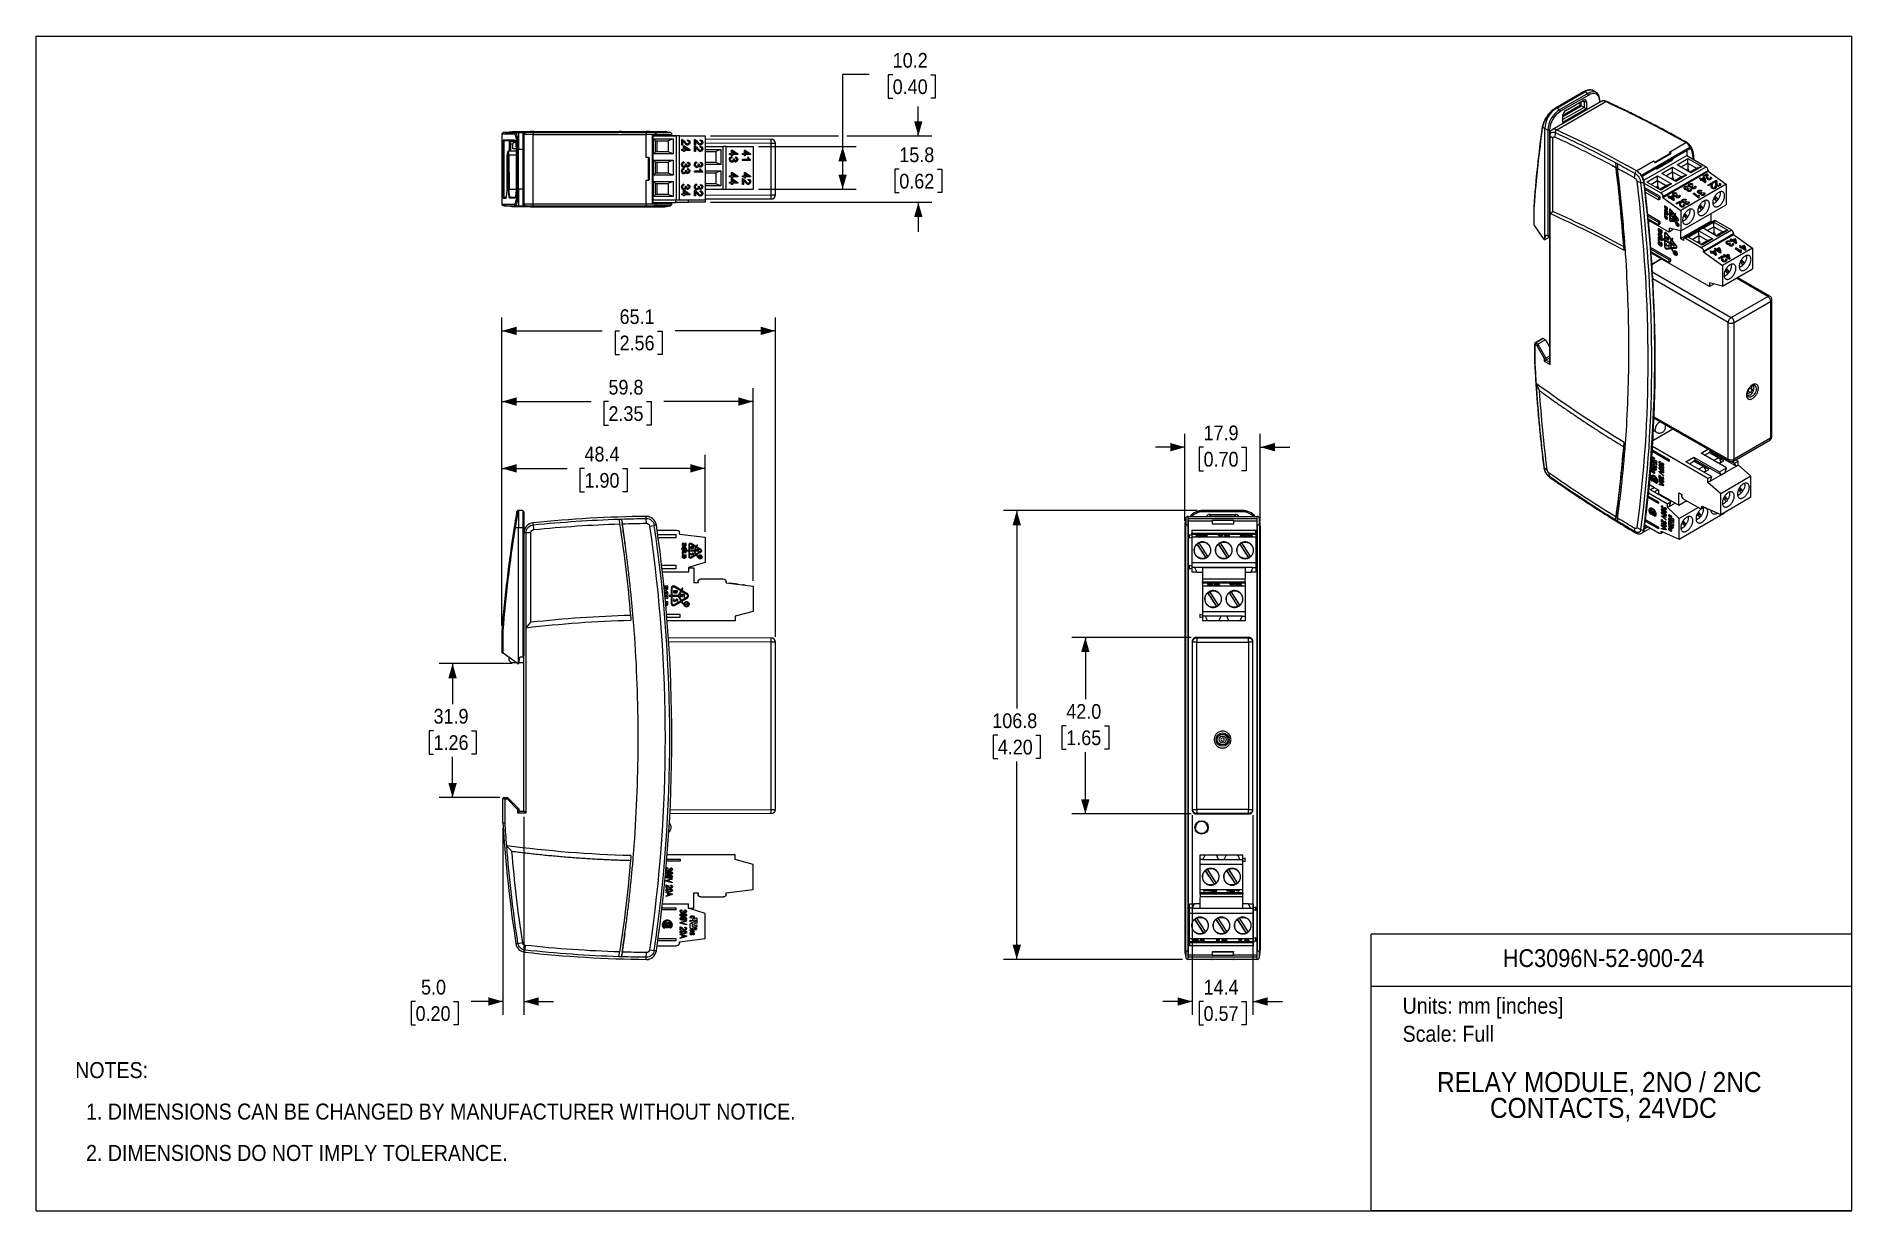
# Model space of a CAD drawing. Header units: millimetres. Extents: x 0 to 432, y 0 to 279.
import ezdxf
from ezdxf.enums import TextEntityAlignment as Align

# ---------------------------------------------------------------- set-up
doc = ezdxf.new("R2010")
doc.units = ezdxf.units.MM
doc.linetypes.add('SLD-Solid', pattern=[0])
doc.layers.add('DIMENSIONS', color=140, linetype='SLD-Solid', lineweight=25)
doc.layers.add('TEXT', color=140, linetype='SLD-Solid', lineweight=25)
doc.styles.add('SLDTEXTSTYLE0', font='GOTHIC.TTF', dxfattribs={"width": 0.913})
doc.dimstyles.new('SLDDIMSTYLE0', dxfattribs={"dimtxt": 3.5, "dimasz": 3.5, "dimexe": 0, "dimexo": 0.0625, "dimgap": 0.875, "dimtad": 0, "dimtih": 1, "dimtoh": 1, "dimdec": 1, "dimrnd": 1e-09, "dimzin": 12, "dimdsep": 46, "dimtxsty": 'SLDTEXTSTYLE0', "dimsah": 1, "dimcen": 0.09, "dimadec": 0, "dimazin": 3, "dimtfac": 1, "dimtdec": 1, "dimtofl": 0, "dimtmove": 0, "dimatfit": 3, "dimfxl": 0, "dimfrac": 2, "dimtolj": 1, "dimtzin": 12, "dimarcsym": 0})
doc.dimstyles.new('SLDDIMSTYLE1', dxfattribs={"dimtxt": 3.5, "dimasz": 3.5, "dimexe": 0, "dimexo": 0.0625, "dimgap": 0.875, "dimtad": 0, "dimtih": 1, "dimtoh": 1, "dimdec": 1, "dimrnd": 1e-09, "dimzin": 4, "dimdsep": 46, "dimtxsty": 'SLDTEXTSTYLE0', "dimsah": 1, "dimcen": 0.09, "dimadec": 0, "dimazin": 1, "dimtfac": 1, "dimtdec": 1, "dimtmove": 0, "dimatfit": 0, "dimfxl": 0, "dimfrac": 2, "dimtolj": 1, "dimtzin": 12, "dimarcsym": 0})
doc.dimstyles.new('SLDDIMSTYLE2', dxfattribs={"dimtxt": 3.5, "dimasz": 3.5, "dimexe": 0, "dimexo": 0.0625, "dimgap": 0.875, "dimtad": 0, "dimtih": 1, "dimtoh": 1, "dimdec": 1, "dimrnd": 1e-09, "dimzin": 12, "dimdsep": 46, "dimtxsty": 'SLDTEXTSTYLE0', "dimsah": 1, "dimcen": 0.09, "dimadec": 0, "dimazin": 3, "dimtfac": 1, "dimtdec": 1, "dimtmove": 0, "dimatfit": 0, "dimfxl": 0, "dimfrac": 2, "dimtolj": 1, "dimtzin": 12, "dimarcsym": 0})
doc.dimstyles.new('SLDDIMSTYLE3', dxfattribs={"dimtxt": 3.5, "dimasz": 3.5, "dimexe": 0, "dimexo": 0.0625, "dimgap": 0.875, "dimtad": 0, "dimtih": 1, "dimtoh": 1, "dimdec": 1, "dimrnd": 1e-09, "dimzin": 4, "dimdsep": 46, "dimtxsty": 'SLDTEXTSTYLE0', "dimsah": 1, "dimcen": 0.09, "dimadec": 0, "dimazin": 1, "dimtfac": 1, "dimtdec": 1, "dimtofl": 0, "dimtmove": 0, "dimatfit": 3, "dimfxl": 0, "dimfrac": 2, "dimtolj": 1, "dimtzin": 12, "dimarcsym": 0})

msp = doc.modelspace()

# ---------------------------------------------------------------- blocks, each defined once
blk = doc.blocks.new('Block1')
at = {"color": 140, "linetype": 'SLD-Solid', "lineweight": 18}
blk.add_line((431.8, 0), (431.8, 65.76), dxfattribs=at)
at = {"layer": 'TEXT'}
for p, q in [((431.8, 65.76), (317.5, 65.76)), ((317.5, 0), (317.5, 65.76)), ((317.5, 53.39), (431.8, 53.39)), ((431.8, 0), (317.5, 0))]:
    blk.add_line(p, q, dxfattribs=at)
at = {"layer": 'TEXT', "color": 140, "char_height": 3.81, "attachment_point": 1, "style": 'SLDTEXTSTYLE0'}
for s, insert in [('Units: mm [inches]', (324.99, 50.67)), ('Scale: Full', (324.99, 43.99))]:
    blk.add_mtext(s, dxfattribs=dict(at, insert=insert))
at = {"layer": 'TEXT', "color": 140, "style": 'SLDTEXTSTYLE0', "width": 0.913}
for tag, height, p in [('AUTOATTR0', 4.23, (348.8, 56.71)), ('AUTOATTR1_0', 4.76, (333.17, 26.8)), ('AUTOATTR1_1', 4.76, (345.77, 20.65))]:
    blk.add_attdef(tag, text='', height=height, dxfattribs=at).set_placement(p, align=Align.BOTTOM_LEFT)
blk = doc.blocks.new('SW_NOTE_0')
at = {"layer": 'TEXT', "color": 0, "char_height": 3.81, "attachment_point": 1, "style": 'SLDTEXTSTYLE0'}
for s, insert in [('NOTES:', (0, 4.87)), ('  1. DIMENSIONS CAN BE CHANGED BY MANUFACTURER WITHOUT NOTICE.', (0, -4.99)), ('  2. DIMENSIONS DO NOT IMPLY TOLERANCE.', (0, -14.84))]:
    blk.add_mtext(s, dxfattribs=dict(at, insert=insert))
blk = doc.blocks.new('_D')
at = {"layer": 'DIMENSIONS', "color": 140}
for p, q in [((110.74, 139.17), (110.74, 212.48)), ((175.79, 136.55), (175.79, 212.48)), ((110.74, 209.31), (134.6, 209.31)), ((138.74, 209.28), (137.67, 209.28)), ((137.67, 209.28), (137.67, 203.72)), ((147.79, 209.28), (148.86, 209.28)), ((148.86, 209.28), (148.86, 203.72)), ((175.79, 209.31), (151.93, 209.31)), ((137.67, 203.72), (138.74, 203.72)), ((148.86, 203.72), (147.79, 203.72))]:
    blk.add_line(p, q, dxfattribs=at)
for points in [[(110.74, 209.31), (114.24, 208.31), (114.24, 210.31)], [(175.79, 209.31), (172.29, 210.31), (172.29, 208.31)]]:
    blk.add_solid(points, dxfattribs=at)
at = {"layer": 'DIMENSIONS', "color": 140, "char_height": 3.5, "attachment_point": 1, "style": 'SLDTEXTSTYLE0'}
for s, insert in [('65.1', (138.74, 214.46)), ('2.56', (138.74, 208.19))]:
    blk.add_mtext(s, dxfattribs=dict(at, insert=insert))
blk = doc.blocks.new('_D_1')
at = {"layer": 'DIMENSIONS', "color": 140}
for p, q in [((110.99, 91.01), (110.99, 46.6)), ((115.99, 93.71), (115.99, 46.6)), ((90.21, 49.75), (89.15, 49.75)), ((89.15, 49.75), (89.15, 44.19)), ((99.26, 49.75), (100.33, 49.75)), ((100.33, 49.75), (100.33, 44.19)), ((110.99, 49.77), (103.4, 49.77)), ((115.99, 49.77), (122.99, 49.77)), ((89.15, 44.19), (90.21, 44.19)), ((100.33, 44.19), (99.26, 44.19))]:
    blk.add_line(p, q, dxfattribs=at)
for points in [[(110.99, 49.77), (107.49, 50.77), (107.49, 48.77)], [(115.99, 49.77), (119.49, 48.77), (119.49, 50.77)]]:
    blk.add_solid(points, dxfattribs=at)
at = {"layer": 'DIMENSIONS', "color": 140, "char_height": 3.5, "attachment_point": 1, "style": 'SLDTEXTSTYLE0'}
for s, insert in [('5.0', (91.51, 54.93)), ('0.20', (90.21, 48.66))]:
    blk.add_mtext(s, dxfattribs=dict(at, insert=insert))
blk = doc.blocks.new('_D_2')
at = {"layer": 'DIMENSIONS', "color": 140}
for p, q in [((113.21, 130.18), (95.84, 130.18)), ((99.01, 130.18), (99.01, 120.52)), ((94.49, 114.2), (93.42, 114.2)), ((93.42, 114.2), (93.42, 108.65)), ((103.54, 114.2), (104.61, 114.2)), ((104.61, 114.2), (104.61, 108.65)), ((93.42, 108.65), (94.49, 108.65)), ((104.61, 108.65), (103.54, 108.65)), ((99.01, 98.28), (99.01, 107.94)), ((110.22, 98.28), (95.84, 98.28))]:
    blk.add_line(p, q, dxfattribs=at)
for points in [[(99.01, 130.18), (98.01, 126.68), (100.01, 126.68)], [(99.01, 98.28), (100.01, 101.78), (98.01, 101.78)]]:
    blk.add_solid(points, dxfattribs=at)
at = {"layer": 'DIMENSIONS', "color": 140, "char_height": 3.5, "attachment_point": 1, "style": 'SLDTEXTSTYLE0'}
for s, insert in [('31.9', (94.49, 119.38)), ('1.26', (94.49, 113.12))]:
    blk.add_mtext(s, dxfattribs=dict(at, insert=insert))
blk = doc.blocks.new('_D_3')
at = {"layer": 'DIMENSIONS', "color": 140}
for p, q in [((110.74, 139.17), (110.74, 179.79)), ((159.09, 161.49), (159.09, 179.79)), ((110.74, 176.61), (126.25, 176.61)), ((130.39, 176.59), (129.32, 176.59)), ((129.32, 176.59), (129.32, 171.03)), ((139.44, 176.59), (140.51, 176.59)), ((140.51, 176.59), (140.51, 171.03)), ((159.09, 176.61), (143.58, 176.61)), ((129.32, 171.03), (130.39, 171.03)), ((140.51, 171.03), (139.44, 171.03))]:
    blk.add_line(p, q, dxfattribs=at)
for points in [[(110.74, 176.61), (114.24, 175.61), (114.24, 177.61)], [(159.09, 176.61), (155.59, 177.61), (155.59, 175.61)]]:
    blk.add_solid(points, dxfattribs=at)
at = {"layer": 'DIMENSIONS', "color": 140, "char_height": 3.5, "attachment_point": 1, "style": 'SLDTEXTSTYLE0'}
for s, insert in [('48.4', (130.39, 181.77)), ('1.90', (130.39, 175.5))]:
    blk.add_mtext(s, dxfattribs=dict(at, insert=insert))
blk = doc.blocks.new('_D_4')
at = {"layer": 'DIMENSIONS', "color": 140}
for p, q in [((110.74, 139.17), (110.74, 195.68)), ((170.49, 149.85), (170.49, 195.68)), ((110.74, 192.5), (131.95, 192.5)), ((136.09, 192.48), (135.02, 192.48)), ((135.02, 192.48), (135.02, 186.92)), ((145.14, 192.48), (146.21, 192.48)), ((146.21, 192.48), (146.21, 186.92)), ((170.49, 192.5), (149.28, 192.5)), ((135.02, 186.92), (136.09, 186.92)), ((146.21, 186.92), (145.14, 186.92))]:
    blk.add_line(p, q, dxfattribs=at)
for points in [[(110.74, 192.5), (114.24, 191.5), (114.24, 193.5)], [(170.49, 192.5), (166.99, 193.5), (166.99, 191.5)]]:
    blk.add_solid(points, dxfattribs=at)
at = {"layer": 'DIMENSIONS', "color": 140, "char_height": 3.5, "attachment_point": 1, "style": 'SLDTEXTSTYLE0'}
for s, insert in [('59.8', (136.09, 197.66)), ('2.35', (136.09, 191.39))]:
    blk.add_mtext(s, dxfattribs=dict(at, insert=insert))
blk = doc.blocks.new('_D_5')
at = {"layer": 'DIMENSIONS', "color": 140}
for p, q in [((273.22, 181.65), (266.22, 181.65)), ((273.22, 164.16), (273.22, 184.82)), ((277.64, 181.62), (276.58, 181.62)), ((276.58, 181.62), (276.58, 176.06)), ((286.69, 181.62), (287.76, 181.62)), ((287.76, 181.62), (287.76, 176.06)), ((291.12, 164.16), (291.12, 184.82)), ((291.12, 181.65), (298.12, 181.65)), ((276.58, 176.06), (277.64, 176.06)), ((287.76, 176.06), (286.69, 176.06))]:
    blk.add_line(p, q, dxfattribs=at)
for points in [[(273.22, 181.65), (269.72, 182.65), (269.72, 180.65)], [(291.12, 181.65), (294.62, 180.65), (294.62, 182.65)]]:
    blk.add_solid(points, dxfattribs=at)
at = {"layer": 'DIMENSIONS', "color": 140, "char_height": 3.5, "attachment_point": 1, "style": 'SLDTEXTSTYLE0'}
for s, insert in [('17.9', (277.64, 186.8)), ('0.70', (277.64, 180.53))]:
    blk.add_mtext(s, dxfattribs=dict(at, insert=insert))
blk = doc.blocks.new('_D_6')
at = {"layer": 'DIMENSIONS', "color": 140}
for p, q in [((274.67, 136.38), (246.34, 136.38)), ((249.52, 136.38), (249.52, 121.67)), ((244.99, 115.35), (243.92, 115.35)), ((243.92, 115.35), (243.92, 109.8)), ((254.04, 115.35), (255.11, 115.35)), ((255.11, 115.35), (255.11, 109.8)), ((243.92, 109.8), (244.99, 109.8)), ((249.52, 94.38), (249.52, 109.09)), ((255.11, 109.8), (254.04, 109.8)), ((274.67, 94.38), (246.34, 94.38))]:
    blk.add_line(p, q, dxfattribs=at)
for points in [[(249.52, 136.38), (248.52, 132.88), (250.52, 132.88)], [(249.52, 94.38), (250.52, 97.88), (248.52, 97.88)]]:
    blk.add_solid(points, dxfattribs=at)
at = {"layer": 'DIMENSIONS', "color": 140, "char_height": 3.5, "attachment_point": 1, "style": 'SLDTEXTSTYLE0'}
for s, insert in [('42.0', (244.99, 120.53)), ('1.65', (244.99, 114.27))]:
    blk.add_mtext(s, dxfattribs=dict(at, insert=insert))
blk = doc.blocks.new('_D_7')
at = {"layer": 'DIMENSIONS', "color": 140}
for p, q in [((274.94, 94.11), (274.94, 46.6)), ((289.39, 94.11), (289.39, 46.6)), ((274.94, 49.77), (267.94, 49.77)), ((277.64, 49.75), (276.58, 49.75)), ((276.58, 49.75), (276.58, 44.19)), ((286.69, 49.75), (287.76, 49.75)), ((287.76, 49.75), (287.76, 44.19)), ((289.39, 49.77), (296.39, 49.77)), ((276.58, 44.19), (277.64, 44.19)), ((287.76, 44.19), (286.69, 44.19))]:
    blk.add_line(p, q, dxfattribs=at)
for points in [[(274.94, 49.77), (271.44, 50.77), (271.44, 48.77)], [(289.39, 49.77), (292.89, 48.77), (292.89, 50.77)]]:
    blk.add_solid(points, dxfattribs=at)
at = {"layer": 'DIMENSIONS', "color": 140, "char_height": 3.5, "attachment_point": 1, "style": 'SLDTEXTSTYLE0'}
for s, insert in [('14.4', (277.64, 54.93)), ('0.57', (277.64, 48.66))]:
    blk.add_mtext(s, dxfattribs=dict(at, insert=insert))
blk = doc.blocks.new('_D_8')
at = {"layer": 'DIMENSIONS', "color": 140}
for p, q in [((276.15, 166.55), (230.04, 166.55)), ((233.21, 166.55), (233.21, 119.46)), ((228.69, 113.14), (227.62, 113.14)), ((227.62, 113.14), (227.62, 107.58)), ((237.74, 113.14), (238.81, 113.14)), ((238.81, 113.14), (238.81, 107.58)), ((227.62, 107.58), (228.69, 107.58)), ((233.21, 59.78), (233.21, 106.87)), ((238.81, 107.58), (237.74, 107.58)), ((272.65, 59.78), (230.04, 59.78))]:
    blk.add_line(p, q, dxfattribs=at)
for points in [[(233.21, 166.55), (232.21, 163.05), (234.21, 163.05)], [(233.21, 59.78), (234.21, 63.28), (232.21, 63.28)]]:
    blk.add_solid(points, dxfattribs=at)
at = {"layer": 'DIMENSIONS', "color": 140, "char_height": 3.5, "attachment_point": 1, "style": 'SLDTEXTSTYLE0'}
for s, insert in [('106.8', (227.39, 118.32)), ('4.20', (228.69, 112.05))]:
    blk.add_mtext(s, dxfattribs=dict(at, insert=insert))
blk = doc.blocks.new('_D_9')
at = {"layer": 'DIMENSIONS', "color": 140}
for p, q in [((198.14, 270.28), (191.79, 270.28)), ((191.79, 270.28), (191.79, 253.16)), ((203.7, 270.25), (202.63, 270.25)), ((202.63, 270.25), (202.63, 264.69)), ((212.75, 270.25), (213.82, 270.25)), ((213.82, 270.25), (213.82, 264.69)), ((202.63, 264.69), (203.7, 264.69)), ((213.82, 264.69), (212.75, 264.69)), ((171.76, 253.16), (194.97, 253.16)), ((191.79, 253.16), (191.79, 243)), ((171.76, 243), (194.97, 243))]:
    blk.add_line(p, q, dxfattribs=at)
for points in [[(191.79, 253.16), (190.79, 249.66), (192.79, 249.66)], [(191.79, 243), (192.79, 246.5), (190.79, 246.5)]]:
    blk.add_solid(points, dxfattribs=at)
at = {"layer": 'DIMENSIONS', "color": 140, "char_height": 3.5, "attachment_point": 1, "style": 'SLDTEXTSTYLE0'}
for s, insert in [('10.2', (203.7, 275.43)), ('0.40', (203.7, 269.16))]:
    blk.add_mtext(s, dxfattribs=dict(at, insert=insert))
blk = doc.blocks.new('_D_10')
at = {"layer": 'DIMENSIONS', "color": 140}
for p, q in [((209.79, 255.7), (209.79, 262.7)), ((160.36, 255.7), (190.79, 255.7)), ((192.79, 255.7), (212.97, 255.7)), ((205.27, 247.78), (204.2, 247.78)), ((204.2, 247.78), (204.2, 242.22)), ((214.32, 247.78), (215.38, 247.78)), ((215.38, 247.78), (215.38, 242.22)), ((204.2, 242.22), (205.27, 242.22)), ((215.38, 242.22), (214.32, 242.22)), ((160.36, 239.9), (212.97, 239.9)), ((209.79, 239.9), (209.79, 232.9))]:
    blk.add_line(p, q, dxfattribs=at)
for points in [[(209.79, 255.7), (210.79, 259.2), (208.79, 259.2)], [(209.79, 239.9), (208.79, 236.4), (210.79, 236.4)]]:
    blk.add_solid(points, dxfattribs=at)
at = {"layer": 'DIMENSIONS', "color": 140, "char_height": 3.5, "attachment_point": 1, "style": 'SLDTEXTSTYLE0'}
for s, insert in [('15.8', (205.27, 252.96)), ('0.62', (205.27, 246.69))]:
    blk.add_mtext(s, dxfattribs=dict(at, insert=insert))

# ---------------------------------------------------------------- dimensions: what is measured, and where the dimension line sits
at = {"layer": 'DIMENSIONS', "color": 140}
for base, p1, p2, angle, dimstyle, picture, middle in [((191.79, 243), (170.49, 253.16), (170.49, 243), 90, 'SLDDIMSTYLE0', '_D_9', (191.79, 270.28)), ((209.79, 239.9), (159.09, 255.7), (159.09, 239.9), 90, 'SLDDIMSTYLE2', '_D_10', (209.79, 247.8)), ((110.7406513, 209.3072322), (175.7906514, 135.2837387), (110.7406513, 137.8951337), 0, 'SLDDIMSTYLE0', '_D', (143.2656513, 209.3072322)), ((110.7406513, 192.5046411), (170.4906514, 148.5837594), (110.7406513, 137.8951337), 0, 'SLDDIMSTYLE0', '_D_4', (140.6156513, 192.5046411)), ((291.12, 181.65), (273.22, 162.89), (291.12, 162.89), 0, 'SLDDIMSTYLE2', '_D_5', (282.17, 181.65)), ((110.7406513, 176.6136726), (159.0906514, 160.2205948), (110.7406513, 137.8951337), 0, 'SLDDIMSTYLE0', '_D_3', (134.9156513, 176.6136726)), ((233.21, 166.55), (273.92, 59.78), (277.42, 166.55), 90, 'SLDDIMSTYLE0', '_D_8', (233.21, 113.16)), ((249.52, 94.38), (275.94, 136.38), (275.94, 94.38), 90, 'SLDDIMSTYLE3', '_D_6', (249.52, 115.38)), ((99.01, 130.18), (111.49, 98.28), (114.48, 130.18), 90, 'SLDDIMSTYLE0', '_D_2', (99.01, 114.23)), ((289.3914, 49.7718), (274.9434, 95.3806), (289.3914, 95.3806), 0, 'SLDDIMSTYLE2', '_D_7', (282.1674, 49.7718))]:
    dim = msp.add_linear_dim(base=base, p1=p1, p2=p2, angle=angle, dimstyle=dimstyle, dxfattribs=at)
    dim.commit()
    dim.dimension.update_dxf_attribs({"geometry": picture, "text_midpoint": middle, "dimtype": 160})
dim = msp.add_linear_dim(base=(110.99, 49.77), p1=(115.99, 94.98), p2=(110.99, 92.28), dimstyle='SLDDIMSTYLE1', dxfattribs=at)
dim.commit()
dim.dimension.update_dxf_attribs({"geometry": '_D_1', "text_midpoint": (94.74, 49.77), "dimtype": 160})

# ---------------------------------------------------------------- linework, layer by layer
at = {"color": 7, "linetype": 'SLD-Solid', "lineweight": 18}
for p, q in [((0, 0), (0, 279.4)), ((0, 279.4), (431.8, 279.4)), ((431.8, 0), (431.8, 279.4)), ((0, 0), (431.8, 0))]:
    msp.add_line(p, q, dxfattribs=at)
for p, q in [((372.24, 263.89), (360.57, 257.16)), ((368.04, 266.19), (361.32, 262.31)), ((361.53, 262.39), (368.25, 266.27)), ((361.63, 257.12), (373.29, 263.85)), ((361.64, 262.33), (368.36, 266.21)), ((369.05, 265.8), (362.33, 261.92)), ((369.26, 265.43), (362.55, 261.55)), ((363.64, 261.67), (367.74, 264.04)), ((363.78, 261.77), (368.03, 264.22)), ((367.23, 263), (367.23, 263.74)), ((367.48, 262.85), (367.48, 263.89)), ((367.72, 264.03), (368.13, 263.82)), ((367.74, 264.04), (368.03, 264.22)), ((368.47, 266.39), (368.04, 266.19)), ((368.25, 266.27), (368.04, 266.19)), ((368.71, 263.83), (368.13, 263.82)), ((368.13, 263.82), (368.13, 262.48)), ((368.25, 266.27), (368.36, 266.21)), ((368.36, 266.21), (369.05, 265.8)), ((368.71, 266.5), (368.47, 266.4)), ((368.71, 263.83), (368.71, 262.14)), ((369.26, 265.43), (369.05, 265.8)), ((370.34, 266.42), (370.1, 266.55)), ((371.07, 265.98), (370.39, 266.39)), ((371.86, 263.92), (371.87, 264.17)), ((371.86, 263.68), (371.86, 263.92)), ((371.87, 263.68), (371.87, 264.17)), ((361.53, 262.39), (361.32, 262.31)), ((361.64, 262.33), (361.53, 262.39)), ((362.33, 261.92), (361.64, 262.33)), ((362.55, 261.55), (362.33, 261.92)), ((368.71, 262.14), (363.1, 258.9)), ((363.1, 260.68), (363.1, 260.59)), ((363.1, 258.9), (363.1, 260.59)), ((363.1, 258.9), (363.12, 259.58)), ((363.12, 260.62), (367.23, 263)), ((363.12, 260.34), (367.48, 262.85)), ((368.13, 262.48), (363.12, 259.58)), ((363.12, 259.58), (363.12, 260.76)), ((363.78, 261.77), (363.71, 261.73)), ((367.48, 262.85), (367.23, 263)), ((368.13, 262.48), (367.48, 262.85)), ((368.13, 262.48), (368.71, 262.14)), ((110.74, 256.18), (111.04, 256.49)), ((110.74, 256.18), (110.74, 254.7)), ((111.49, 256.55), (111.97, 256.55)), ((111.49, 256.55), (111.49, 256.5)), ((111.97, 256.55), (114.49, 256.55)), ((113.12, 256.75), (117.62, 256.75)), ((113.95, 256.54), (113.66, 256.23)), ((114.71, 256.55), (113.95, 256.54)), ((114.49, 256.55), (116.49, 256.55)), ((114.71, 256.55), (114.71, 252.55)), ((115.69, 256.54), (114.71, 256.55)), ((115.69, 256.54), (115.69, 252.55)), ((115.99, 256.23), (115.69, 256.54)), ((116.03, 256.25), (115.97, 256.25)), ((115.99, 256.23), (115.99, 252.55)), ((118.19, 256.05), (115.99, 256.05)), ((117.62, 256.75), (116.49, 256.55)), ((118.19, 239.55), (118.19, 256.05)), ((118.19, 256.05), (145.09, 256.05)), ((118.24, 256.55), (118.34, 256.75)), ((118.24, 256.55), (138.58, 256.55)), ((118.34, 256.75), (138.75, 256.75)), ((139.19, 256.55), (138.58, 256.55)), ((139.36, 256.75), (138.75, 256.75)), ((139.19, 256.55), (145.09, 256.55)), ((139.36, 256.75), (145.11, 256.75)), ((145.11, 256.75), (145.09, 256.55)), ((145.09, 250.55), (145.09, 256.05)), ((147.49, 256.05), (145.09, 256.05)), ((147, 256.55), (145.87, 256.75)), ((145.87, 256.75), (149.54, 256.75)), ((146.6, 239.7), (146.6, 255.9)), ((146.71, 239.7), (146.71, 255.9)), ((152.09, 255.74), (146.71, 255.74)), ((146.71, 255.7), (152.29, 255.7)), ((146.79, 255.03), (151.49, 255.03)), ((146.79, 251.43), (146.79, 255.03)), ((147.29, 254.53), (146.79, 255.03)), ((147, 256.55), (150.67, 256.55)), ((147.49, 256.05), (147.49, 255.9)), ((147.49, 256.05), (151.17, 256.05)), ((150.67, 256.55), (149.54, 256.75)), ((151.49, 255.03), (150.29, 254.55)), ((151.17, 255.9), (151.17, 256.05)), ((151.49, 255.03), (151.49, 251.43)), ((152.29, 240.46), (152.29, 255.7)), ((152.99, 240.46), (152.99, 255.7)), ((152.99, 255.7), (159.09, 255.7)), ((153.51, 254.82), (153.51, 253.53)), ((153.51, 253.53), (153.51, 254.82)), ((153.51, 254.82), (153.51, 254.82)), ((154.89, 254.78), (154.87, 254.53)), ((154.87, 254.53), (154.89, 254.78)), ((154.89, 254.78), (154.89, 254.78)), ((156.55, 254.82), (156.55, 253.53)), ((156.55, 254.82), (156.55, 254.82)), ((156.55, 253.53), (156.55, 254.82)), ((157.94, 254.78), (157.91, 254.53)), ((157.91, 254.53), (157.94, 254.78)), ((157.94, 254.78), (157.94, 254.78)), ((159.09, 255.7), (159.09, 240.46)), ((159.09, 254.98), (174.79, 254.93)), ((358.29, 257.75), (358.29, 258.03)), ((358.29, 257.75), (358.81, 257.43)), ((358.81, 257.43), (359.52, 257.04)), ((358.81, 230.99), (358.81, 257.43)), ((359.95, 257.04), (359.52, 257.04)), ((359.52, 257.04), (359.52, 231.82)), ((359.93, 255.86), (359.93, 201.69)), ((359.95, 257.04), (359.95, 256.11)), ((360.73, 255.11), (360.07, 255.65)), ((360.07, 237.22), (360.07, 255.65)), ((360.73, 237.72), (360.73, 255.11)), ((361.24, 255.44), (361.31, 256.49)), ((110.75, 254.69), (110.74, 254.7)), ((110.75, 254.69), (110.75, 240.91)), ((111.03, 240.9), (111.03, 254.7)), ((111.25, 254.5), (111.03, 254.7)), ((111.25, 254.5), (111.25, 254.5)), ((111.25, 241.1), (111.25, 254.5)), ((111.97, 243), (112.01, 251.1)), ((112.2, 251.1), (112.25, 243)), ((112.43, 251.1), (112.2, 251.1)), ((114.09, 252.1), (112.31, 252.1)), ((112.43, 251.1), (112.47, 243.01)), ((114.14, 251.1), (112.43, 251.1)), ((112.49, 254.4), (113.92, 254.4)), ((112.49, 254.34), (112.49, 252.1)), ((112.54, 254.5), (112.54, 254.4)), ((112.79, 253.85), (112.79, 252.1)), ((112.79, 253.85), (113.34, 253.85)), ((113.34, 252.65), (113.34, 253.85)), ((114.11, 252.65), (113.34, 252.65)), ((113.75, 254.71), (113.85, 254.61)), ((114.11, 252.5), (114.12, 243.1)), ((114.55, 252.55), (114.26, 252.55)), ((114.26, 252.55), (114.26, 243.05)), ((114.55, 252.55), (114.71, 252.55)), ((114.55, 243.05), (114.55, 252.55)), ((114.71, 243.05), (114.71, 252.55)), ((114.71, 252.55), (115.69, 252.55)), ((115.69, 252.55), (115.69, 243.05)), ((115.99, 252.55), (115.69, 252.55)), ((115.99, 252.55), (115.99, 243.05)), ((145.65, 250.55), (145.09, 250.55)), ((145.65, 245.15), (145.65, 250.55)), ((145.65, 250.55), (145.73, 250.55)), ((145.73, 250.55), (145.73, 250.47)), ((146.79, 251.43), (147.29, 251.93)), ((151.49, 251.43), (146.79, 251.43)), ((147.29, 254.53), (150.29, 254.53)), ((147.29, 251.93), (147.29, 254.53)), ((150.29, 251.93), (147.29, 251.93)), ((147.69, 251.93), (147.69, 254.53)), ((150.29, 254.55), (150.29, 251.92)), ((151.49, 251.43), (150.29, 251.92)), ((153.74, 253.53), (153.51, 253.53)), ((153.51, 253.53), (153.51, 253.53)), ((153.51, 252.51), (153.51, 252.27)), ((153.51, 252.27), (153.51, 252.51)), ((153.51, 252.51), (153.97, 252.51)), ((153.51, 252.51), (153.51, 252.51)), ((153.97, 252.27), (153.51, 252.27)), ((153.51, 252.27), (153.51, 252.27)), ((153.74, 254.49), (153.74, 253.53)), ((153.97, 253.35), (153.97, 252.51)), ((153.97, 252.51), (153.97, 253.35)), ((153.97, 253.35), (154.19, 253.35)), ((153.97, 253.35), (153.97, 253.35)), ((153.97, 252.27), (153.97, 252.01)), ((153.97, 252.01), (153.97, 252.27)), ((154.19, 252.01), (153.97, 252.01)), ((153.97, 252.01), (153.97, 252.01)), ((154.11, 254.11), (154.11, 254.11)), ((154.19, 253.35), (155.44, 252.46)), ((154.19, 252.51), (154.19, 253.12)), ((154.19, 253.12), (155.06, 252.51)), ((155.06, 252.51), (154.19, 253.12)), ((155.06, 252.51), (154.19, 252.51)), ((155.44, 252.27), (154.19, 252.27)), ((154.19, 252.27), (154.19, 252.01)), ((154.87, 254.53), (154.87, 254.53)), ((154.91, 253.53), (154.91, 253.53)), ((154.92, 253.78), (154.92, 253.78)), ((155.26, 254.15), (155.25, 254.15)), ((155.44, 252.46), (155.44, 252.27)), ((156.78, 253.53), (156.55, 253.53)), ((156.55, 253.53), (156.55, 253.53)), ((156.55, 253.31), (156.55, 252.02)), ((156.55, 253.31), (156.55, 253.31)), ((156.55, 252.02), (156.55, 253.31)), ((156.78, 252.02), (156.55, 252.02)), ((156.55, 252.02), (156.55, 252.02)), ((156.78, 254.49), (156.78, 253.53)), ((156.78, 252.97), (156.78, 252.02)), ((157.16, 254.11), (157.15, 254.11)), ((157.16, 252.6), (157.15, 252.6)), ((157.91, 254.53), (157.91, 254.53)), ((157.94, 253.26), (157.91, 253.01)), ((157.91, 253.01), (157.94, 253.26)), ((157.91, 253.01), (157.91, 253.01)), ((157.94, 253.26), (157.94, 253.26)), ((157.97, 253.78), (157.96, 253.78)), ((157.96, 253.53), (157.96, 253.53)), ((157.97, 252.27), (157.96, 252.27)), ((157.96, 252.02), (157.96, 252.02)), ((158.3, 254.15), (158.3, 254.15)), ((158.3, 252.63), (158.3, 252.63)), ((174.79, 253.93), (159.09, 253.98)), ((159.09, 253.16), (163.39, 253.16)), ((159.09, 252.49), (162.84, 252.49)), ((159.09, 251.99), (161.64, 251.99)), ((162.84, 252.49), (161.64, 252.01)), ((161.64, 252.01), (161.64, 249.38)), ((162.84, 252.49), (162.84, 248.89)), ((163.39, 243), (163.39, 253.16)), ((164.09, 243), (164.09, 253.16)), ((164.09, 253.16), (170.49, 253.16)), ((164.91, 251.48), (164.91, 251.24)), ((164.91, 251.24), (164.91, 251.48)), ((164.91, 251.48), (165.37, 251.48)), ((164.91, 251.48), (164.91, 251.48)), ((165.37, 251.24), (164.91, 251.24)), ((164.91, 251.24), (164.91, 251.24)), ((165.37, 252.33), (165.37, 251.48)), ((165.37, 251.48), (165.37, 252.33)), ((165.37, 252.33), (165.59, 252.33)), ((165.37, 252.33), (165.37, 252.33)), ((165.37, 251.24), (165.37, 250.98)), ((165.37, 250.98), (165.37, 251.24)), ((165.59, 250.98), (165.37, 250.98)), ((165.37, 250.98), (165.37, 250.98)), ((165.42, 250.73), (165.45, 250.49)), ((165.42, 250.73), (165.42, 250.73)), ((165.59, 252.33), (166.84, 251.44)), ((165.59, 251.48), (165.59, 252.09)), ((165.59, 252.09), (166.46, 251.48)), ((166.46, 251.48), (165.59, 252.09)), ((166.46, 251.48), (165.59, 251.48)), ((166.84, 251.24), (165.59, 251.24)), ((165.59, 251.24), (165.59, 250.98)), ((166.35, 250.71), (166.3, 250.47)), ((166.31, 250.47), (166.3, 250.47)), ((166.31, 250.47), (166.35, 250.71)), ((166.35, 250.71), (166.35, 250.71)), ((166.84, 251.44), (166.84, 251.24)), ((167.95, 251.48), (167.95, 251.24)), ((167.95, 251.24), (167.95, 251.48)), ((167.95, 251.48), (168.42, 251.48)), ((167.95, 251.48), (167.95, 251.48)), ((168.42, 251.24), (167.95, 251.24)), ((167.95, 251.24), (167.95, 251.24)), ((168.42, 252.33), (168.42, 251.48)), ((168.42, 251.48), (168.42, 252.33)), ((168.42, 252.33), (168.64, 252.33)), ((168.42, 252.33), (168.42, 252.33)), ((168.42, 251.24), (168.42, 250.98)), ((168.42, 250.98), (168.42, 251.24)), ((168.64, 250.98), (168.42, 250.98)), ((168.42, 250.98), (168.42, 250.98)), ((168.64, 252.33), (169.89, 251.44)), ((168.64, 251.48), (168.64, 252.09)), ((168.64, 252.09), (169.51, 251.48)), ((169.51, 251.48), (168.64, 252.09)), ((169.51, 251.48), (168.64, 251.48)), ((169.89, 251.24), (168.64, 251.24)), ((168.64, 251.24), (168.64, 250.98)), ((169.41, 250.55), (169.18, 250.55)), ((169.18, 250.55), (169.18, 250.55)), ((169.89, 251.44), (169.89, 251.24)), ((170.49, 253.16), (170.49, 243)), ((174.79, 241.67), (174.79, 253.93)), ((175.79, 253.93), (174.79, 253.93)), ((175.79, 241.67), (175.79, 253.93)), ((381.82, 246.4), (393.28, 253.01)), ((382.38, 245.14), (392.56, 251.02)), ((385, 249.43), (388.82, 251.64)), ((388.82, 251.44), (385.2, 249.35)), ((388.43, 251.86), (392.31, 254.11)), ((388.88, 251.54), (388.82, 251.5)), ((389.42, 250.4), (393.3, 252.63)), ((392.56, 251.02), (397.16, 248.36)), ((392.7, 250.93), (392.7, 252.29)), ((394.01, 251.45), (393.91, 251.39)), ((393.91, 251.39), (394.04, 250.16)), ((394.01, 251.45), (394.17, 250.09)), ((394.35, 249.99), (394.15, 251.65)), ((145.79, 250.41), (145.79, 245.29)), ((146.79, 249.95), (151.49, 249.95)), ((146.79, 246.35), (146.79, 249.95)), ((147.29, 249.45), (146.79, 249.95)), ((146.79, 246.35), (147.29, 246.85)), ((151.49, 246.35), (146.79, 246.35)), ((147.29, 249.45), (150.29, 249.45)), ((147.29, 246.85), (147.29, 249.45)), ((150.29, 246.85), (147.29, 246.85)), ((147.69, 246.85), (147.69, 249.45)), ((151.49, 249.95), (150.29, 249.47)), ((150.29, 249.47), (150.29, 246.84)), ((151.49, 246.35), (150.29, 246.84)), ((151.49, 249.95), (151.49, 246.35)), ((153.48, 248.87), (153.47, 248.87)), ((153.48, 247.35), (153.47, 247.35)), ((154.02, 249.49), (154.05, 249.25)), ((154.02, 249.49), (154.02, 249.49)), ((154.02, 247.97), (154.05, 247.74)), ((154.02, 247.97), (154.02, 247.97)), ((154.08, 248.47), (154.07, 248.47)), ((154.08, 246.95), (154.07, 246.95)), ((154.08, 248.21), (154.08, 248.21)), ((154.08, 246.7), (154.08, 246.7)), ((154.43, 249.02), (154.42, 249.02)), ((154.43, 247.5), (154.42, 247.5)), ((154.43, 249.02), (154.63, 248.99)), ((154.43, 247.5), (154.63, 247.48)), ((154.45, 248.85), (154.45, 248.85)), ((154.45, 247.33), (154.45, 247.33)), ((154.95, 249.47), (154.9, 249.23)), ((154.91, 249.23), (154.9, 249.23)), ((154.95, 247.95), (154.9, 247.71)), ((154.91, 247.71), (154.9, 247.71)), ((154.91, 249.23), (154.95, 249.47)), ((154.91, 247.71), (154.95, 247.95)), ((154.95, 249.47), (154.95, 249.47)), ((154.95, 248.55), (154.95, 248.55)), ((154.95, 248.31), (154.95, 248.31)), ((154.95, 247.95), (154.95, 247.95)), ((154.95, 247.04), (154.95, 247.04)), ((154.95, 246.79), (154.95, 246.79)), ((155.26, 248.87), (155.25, 248.87)), ((155.26, 247.36), (155.25, 247.36)), ((156.52, 248.87), (156.52, 248.87)), ((156.55, 247.31), (156.55, 247.08)), ((156.55, 247.08), (156.55, 247.31)), ((158.07, 247.31), (156.55, 247.31)), ((156.55, 247.31), (156.55, 247.31)), ((158.5, 247.08), (156.55, 247.08)), ((156.55, 247.08), (156.55, 247.08)), ((157.07, 249.49), (157.07, 249.49)), ((157.07, 249.49), (157.1, 249.25)), ((157.12, 248.47), (157.12, 248.47)), ((157.13, 248.21), (157.12, 248.21)), ((157.47, 249.02), (157.68, 248.99)), ((157.47, 249.02), (157.47, 249.02)), ((157.5, 248.85), (157.5, 248.85)), ((158.01, 247.79), (157.78, 247.79)), ((157.78, 247.79), (157.78, 247.79)), ((157.99, 249.47), (157.95, 249.23)), ((157.95, 249.23), (158, 249.47)), ((157.95, 249.23), (157.95, 249.23)), ((158, 249.47), (157.99, 249.47)), ((158, 248.31), (157.99, 248.31)), ((158, 248.55), (158, 248.55)), ((158.3, 248.87), (158.3, 248.87)), ((158.5, 247.08), (158.5, 247.23)), ((161.64, 249.39), (159.09, 249.39)), ((162.84, 248.89), (159.09, 248.89)), ((159.09, 247.41), (162.84, 247.41)), ((159.09, 246.91), (161.64, 246.91)), ((162.84, 248.89), (161.64, 249.38)), ((162.84, 247.41), (161.64, 246.93)), ((161.64, 246.93), (161.64, 244.3)), ((162.84, 247.41), (162.84, 243.81)), ((164.88, 250.11), (164.87, 250.11)), ((164.91, 246.18), (164.91, 245.94)), ((164.91, 245.94), (164.91, 246.18)), ((164.91, 246.18), (165.37, 246.18)), ((164.91, 246.18), (164.91, 246.18)), ((165.37, 247.03), (165.37, 246.18)), ((165.37, 246.18), (165.37, 247.03)), ((165.37, 247.03), (165.59, 247.03)), ((165.37, 247.03), (165.37, 247.03)), ((165.48, 249.71), (165.47, 249.71)), ((165.48, 249.46), (165.48, 249.46)), ((165.59, 247.03), (166.84, 246.14)), ((165.59, 246.18), (165.59, 246.79)), ((165.59, 246.79), (166.46, 246.18)), ((166.46, 246.18), (165.59, 246.79)), ((166.46, 246.18), (165.59, 246.18)), ((165.83, 250.26), (165.82, 250.26)), ((165.83, 250.26), (166.03, 250.24)), ((165.85, 250.09), (165.85, 250.09)), ((166.35, 249.8), (166.35, 249.8)), ((166.35, 249.55), (166.35, 249.55)), ((166.66, 250.12), (166.65, 250.12)), ((166.84, 246.14), (166.84, 245.94)), ((167.95, 250.07), (167.95, 249.83)), ((167.95, 249.83), (167.95, 250.07)), ((169.47, 250.07), (167.95, 250.07)), ((167.95, 250.07), (167.95, 250.07)), ((169.9, 249.83), (167.95, 249.83)), ((167.95, 249.83), (167.95, 249.83)), ((167.95, 246.18), (167.95, 245.94)), ((167.95, 245.94), (167.95, 246.18)), ((167.95, 246.18), (168.42, 246.18)), ((167.95, 246.18), (167.95, 246.18)), ((168.42, 247.03), (168.42, 246.18)), ((168.42, 246.18), (168.42, 247.03)), ((168.42, 247.03), (168.64, 247.03)), ((168.42, 247.03), (168.42, 247.03)), ((168.64, 247.03), (169.89, 246.14)), ((168.64, 246.18), (168.64, 246.79)), ((168.64, 246.79), (169.51, 246.18)), ((169.51, 246.18), (168.64, 246.79)), ((169.51, 246.18), (168.64, 246.18)), ((169.89, 246.14), (169.89, 245.94)), ((169.9, 249.83), (169.9, 249.99)), ((380.17, 245.74), (380.3, 246.76)), ((380.65, 247.37), (384.61, 249.66)), ((381.99, 246.11), (385.8, 248.31)), ((383.07, 244.72), (385.61, 246.19)), ((385.05, 249.41), (384.71, 249.6)), ((385.16, 249.39), (385.06, 249.33)), ((385.31, 247.86), (385.21, 247.92)), ((385.41, 247.85), (389.02, 249.94)), ((385.43, 247.87), (389.03, 249.95)), ((385.83, 248.33), (385.43, 247.87)), ((385.61, 246.19), (388.94, 244.27)), ((385.61, 245.07), (385.61, 246.19)), ((385.8, 248.31), (385.83, 248.33)), ((385.83, 248.33), (389.43, 250.41)), ((386.38, 242.14), (397.16, 248.36)), ((386.66, 246.79), (389.2, 248.26)), ((389.98, 244.87), (386.66, 246.79)), ((386.88, 241.28), (397.65, 247.51)), ((386.88, 241.08), (397.65, 247.3)), ((387.63, 246.23), (389.2, 247.15)), ((389.43, 250.41), (389.03, 249.95)), ((389.2, 248.26), (392.53, 246.34)), ((389.2, 247.15), (389.2, 248.26)), ((389.2, 247.15), (391.31, 245.93)), ((389.2, 247.15), (389.2, 245.73)), ((392.53, 246.34), (389.98, 244.87)), ((390.25, 248.86), (392.8, 250.33)), ((393.57, 246.95), (390.25, 248.86)), ((391.22, 248.31), (392.8, 249.22)), ((392.53, 246.34), (391.34, 245.95)), ((392.8, 247.8), (392.44, 247.6)), ((392.73, 247.44), (393.08, 247.64)), ((392.8, 250.33), (396.12, 248.42)), ((392.8, 249.22), (392.8, 250.33)), ((392.8, 249.22), (394.9, 248.01)), ((392.8, 249.22), (392.8, 247.8)), ((393.08, 247.64), (392.8, 247.8)), ((393.08, 247.23), (393.08, 247.64)), ((394.93, 248.02), (393.32, 247.09)), ((396.12, 248.42), (393.57, 246.95)), ((396.12, 248.42), (394.93, 248.02)), ((396.48, 246.15), (396.49, 246.17)), ((396.48, 246.15), (396.65, 246.04)), ((396.49, 246.17), (397.4, 246.69)), ((396.65, 246.05), (396.49, 246.17)), ((397.32, 246.44), (396.65, 246.05)), ((396.65, 246.04), (397.32, 246.43)), ((397.32, 246.44), (397.32, 246.43)), ((397.56, 246.23), (397.55, 246.13)), ((397.55, 246.11), (397.55, 246.22)), ((397.65, 247.51), (397.65, 247.3)), ((397.65, 247.3), (401.97, 244.2)), ((112.47, 243.01), (112.25, 243)), ((112.47, 243.01), (114.14, 243.01)), ((114.55, 243.05), (114.26, 243.05)), ((114.71, 243.05), (114.55, 243.05)), ((114.71, 243.05), (114.71, 239.05)), ((115.69, 243.05), (114.71, 243.05)), ((115.69, 243.05), (115.69, 239.07)), ((115.99, 243.05), (115.69, 243.05)), ((115.99, 243.05), (115.99, 239.37)), ((145.09, 245.15), (145.65, 245.15)), ((145.09, 239.55), (145.09, 245.15)), ((145.73, 245.15), (145.65, 245.15)), ((145.73, 245.15), (145.67, 245.21)), ((145.73, 245.23), (145.73, 245.15)), ((146.79, 244.87), (151.49, 244.87)), ((146.79, 241.27), (146.79, 244.87)), ((147.29, 244.37), (146.79, 244.87)), ((147.29, 244.37), (150.29, 244.37)), ((147.29, 241.77), (147.29, 244.37)), ((147.69, 241.77), (147.69, 244.37)), ((151.49, 244.87), (150.29, 244.39)), ((150.29, 244.39), (150.29, 241.76)), ((151.49, 244.87), (151.49, 241.27)), ((153.48, 243.57), (153.47, 243.57)), ((153.51, 241.91), (153.51, 241.67)), ((153.51, 241.67), (153.51, 241.91)), ((153.51, 241.91), (153.97, 241.91)), ((153.51, 241.91), (153.51, 241.91)), ((153.97, 242.76), (153.97, 241.91)), ((153.97, 241.91), (153.97, 242.76)), ((153.97, 242.76), (154.19, 242.76)), ((153.97, 242.76), (153.97, 242.76)), ((154.02, 244.19), (154.05, 243.95)), ((154.02, 244.19), (154.02, 244.19)), ((154.08, 243.17), (154.07, 243.17)), ((154.08, 242.91), (154.08, 242.91)), ((154.19, 242.76), (155.44, 241.87)), ((154.19, 241.91), (154.19, 242.52)), ((154.19, 242.52), (155.06, 241.91)), ((155.06, 241.91), (154.19, 242.52)), ((155.06, 241.91), (154.19, 241.91)), ((154.43, 243.72), (154.42, 243.72)), ((154.43, 243.72), (154.63, 243.69)), ((154.45, 243.55), (154.45, 243.55)), ((154.95, 244.17), (154.9, 243.93)), ((154.91, 243.93), (154.9, 243.93)), ((154.91, 243.93), (154.95, 244.17)), ((154.95, 244.17), (154.95, 244.17)), ((154.95, 243.26), (154.95, 243.26)), ((154.95, 243.01), (154.95, 243.01)), ((155.26, 243.58), (155.25, 243.58)), ((155.44, 241.87), (155.44, 241.67)), ((156.52, 243.57), (156.52, 243.57)), ((156.55, 242.71), (156.55, 241.42)), ((156.55, 242.71), (156.55, 242.71)), ((156.55, 241.42), (156.55, 242.71)), ((156.78, 242.38), (156.78, 241.42)), ((157.07, 244.19), (157.07, 244.19)), ((157.07, 244.19), (157.1, 243.95)), ((157.12, 243.17), (157.12, 243.17)), ((157.13, 242.91), (157.12, 242.91)), ((157.16, 242), (157.15, 242)), ((157.47, 243.72), (157.68, 243.69)), ((157.47, 243.72), (157.47, 243.72)), ((157.5, 243.55), (157.5, 243.55)), ((157.94, 242.66), (157.91, 242.42)), ((157.91, 242.42), (157.94, 242.66)), ((157.91, 242.42), (157.91, 242.42)), ((157.94, 242.66), (157.94, 242.66)), ((157.99, 244.17), (157.95, 243.93)), ((157.95, 243.93), (158, 244.17)), ((157.95, 243.93), (157.95, 243.93)), ((158, 244.17), (157.99, 244.17)), ((158, 243.01), (157.99, 243.01)), ((158, 243.26), (158, 243.26)), ((158.3, 243.58), (158.3, 243.58)), ((158.3, 242.04), (158.3, 242.04)), ((161.64, 244.31), (159.09, 244.31)), ((162.84, 243.81), (159.09, 243.81)), ((159.09, 243), (163.39, 243)), ((162.84, 243.81), (161.64, 244.3)), ((164.09, 243), (170.49, 243)), ((165.37, 245.94), (164.91, 245.94)), ((164.91, 245.94), (164.91, 245.94)), ((164.91, 244.67), (164.91, 244.43)), ((164.91, 244.43), (164.91, 244.67)), ((164.91, 244.67), (165.37, 244.67)), ((164.91, 244.67), (164.91, 244.67)), ((165.37, 244.43), (164.91, 244.43)), ((164.91, 244.43), (164.91, 244.43)), ((165.37, 245.94), (165.37, 245.68)), ((165.37, 245.68), (165.37, 245.94)), ((165.59, 245.68), (165.37, 245.68)), ((165.37, 245.68), (165.37, 245.68)), ((165.37, 245.51), (165.37, 244.67)), ((165.37, 244.67), (165.37, 245.51)), ((165.37, 245.51), (165.59, 245.51)), ((165.37, 245.51), (165.37, 245.51)), ((165.37, 244.43), (165.37, 244.17)), ((165.37, 244.17), (165.37, 244.43)), ((165.59, 244.17), (165.37, 244.17)), ((165.37, 244.17), (165.37, 244.17)), ((166.84, 245.94), (165.59, 245.94)), ((165.59, 245.94), (165.59, 245.68)), ((165.59, 245.51), (166.84, 244.63)), ((165.59, 244.67), (165.59, 245.28)), ((165.59, 245.28), (166.46, 244.67)), ((166.46, 244.67), (165.59, 245.28)), ((166.46, 244.67), (165.59, 244.67)), ((166.84, 244.43), (165.59, 244.43)), ((165.59, 244.43), (165.59, 244.17)), ((166.84, 244.63), (166.84, 244.43)), ((168.42, 245.94), (167.95, 245.94)), ((167.95, 245.94), (167.95, 245.94)), ((167.95, 245.47), (167.95, 244.18)), ((167.95, 244.18), (167.95, 245.47)), ((167.95, 245.47), (167.95, 245.47)), ((168.18, 244.18), (167.95, 244.18)), ((167.95, 244.18), (167.95, 244.18)), ((168.18, 245.13), (168.18, 244.18)), ((168.42, 245.94), (168.42, 245.68)), ((168.42, 245.68), (168.42, 245.94)), ((168.64, 245.68), (168.42, 245.68)), ((168.42, 245.68), (168.42, 245.68)), ((168.56, 244.76), (168.55, 244.76)), ((169.89, 245.94), (168.64, 245.94)), ((168.64, 245.94), (168.64, 245.68)), ((169.34, 245.42), (169.31, 245.18)), ((169.31, 245.18), (169.34, 245.42)), ((169.31, 245.18), (169.31, 245.18)), ((169.34, 245.42), (169.34, 245.42)), ((169.37, 244.43), (169.36, 244.43)), ((169.36, 244.18), (169.36, 244.18)), ((169.7, 244.8), (169.7, 244.8)), ((380.71, 244.9), (381.64, 244.65)), ((382.45, 244.78), (382.35, 244.72)), ((382.49, 244.39), (386.38, 242.14)), ((386.24, 241.26), (382.61, 243.36)), ((382.65, 242.98), (385.82, 241.15)), ((385.82, 240.48), (382.72, 242.26)), ((386.39, 242.8), (383.07, 244.72)), ((384.03, 244.16), (385.61, 245.07)), ((385.61, 243.66), (385.26, 243.45)), ((385.54, 243.29), (385.9, 243.49)), ((385.61, 245.07), (387.72, 243.86)), ((385.61, 245.07), (385.61, 243.66)), ((385.9, 243.49), (385.61, 243.66)), ((385.9, 243.08), (385.9, 243.49)), ((387.74, 243.87), (386.14, 242.95)), ((388.94, 244.27), (386.39, 242.8)), ((388.94, 244.27), (387.74, 243.87)), ((389.2, 245.73), (388.85, 245.53)), ((389.13, 245.36), (389.49, 245.57)), ((389.49, 245.57), (389.2, 245.73)), ((389.49, 245.16), (389.49, 245.57)), ((389.56, 242.02), (389.56, 242)), ((391.34, 245.95), (389.73, 245.02)), ((390.24, 242.09), (390.1, 241.98)), ((390.1, 241.97), (390.24, 242.08)), ((390.1, 241.97), (390.1, 241.98)), ((390.24, 242.09), (390.24, 242.08)), ((401.97, 244.2), (391.19, 237.98)), ((392.06, 243.09), (392.06, 243.07)), ((392.23, 243.56), (392.23, 243.55)), ((392.74, 242.68), (392.74, 242.67)), ((392.92, 243.64), (392.77, 243.53)), ((392.77, 243.51), (392.92, 243.62)), ((392.77, 243.51), (392.77, 243.53)), ((392.87, 243.24), (393, 243.12)), ((392.92, 243.64), (392.92, 243.62)), ((392.97, 243.11), (392.97, 243.09)), ((393, 243.12), (393, 243.11)), ((393.13, 243.71), (393.13, 243.69)), ((393.3, 244.18), (393.3, 244.17)), ((393.36, 243.08), (393.56, 243.16)), ((393.36, 243.08), (393.36, 243.07)), ((393.5, 242.66), (393.5, 242.65)), ((393.72, 243.61), (393.72, 243.6)), ((393.81, 243.3), (393.81, 243.29)), ((393.99, 244.26), (393.84, 244.14)), ((393.84, 244.13), (393.99, 244.24)), ((393.84, 244.13), (393.84, 244.14)), ((393.94, 243.86), (394.07, 243.74)), ((393.99, 244.26), (393.99, 244.24)), ((394.04, 243.73), (394.04, 243.71)), ((394.07, 243.74), (394.07, 243.73)), ((394.07, 241.98), (394.24, 242.08)), ((394.07, 241.98), (394.07, 241.97)), ((395.45, 241), (394.07, 241.98)), ((394.07, 241.97), (395.45, 240.98)), ((395.31, 241.31), (394.24, 242.08)), ((394.43, 243.7), (394.63, 243.78)), ((394.43, 243.7), (394.43, 243.68)), ((394.57, 243.28), (394.57, 243.27)), ((395.28, 242.16), (395.28, 242.14)), ((395.46, 242.63), (395.46, 242.62)), ((395.59, 245.65), (395.76, 245.75)), ((395.92, 245.42), (395.59, 245.65)), ((395.59, 245.65), (395.59, 245.64)), ((395.59, 245.64), (395.92, 245.4)), ((395.73, 245.31), (395.92, 245.42)), ((395.89, 245.2), (395.73, 245.31)), ((395.73, 245.31), (395.73, 245.29)), ((395.73, 245.29), (395.89, 245.18)), ((395.76, 245.75), (396.09, 245.51)), ((396.08, 245.31), (395.89, 245.2)), ((395.89, 245.18), (396.07, 245.29)), ((395.89, 245.2), (395.89, 245.18)), ((396.14, 242.71), (396, 242.6)), ((396, 242.58), (396.14, 242.69)), ((396, 242.58), (396, 242.6)), ((396.08, 245.31), (396.07, 245.29)), ((396.07, 245.29), (396.96, 244.65)), ((396.96, 244.67), (396.08, 245.31)), ((396.09, 245.51), (396.69, 245.86)), ((396.1, 242.31), (396.23, 242.19)), ((396.14, 242.71), (396.14, 242.69)), ((396.2, 242.18), (396.19, 242.16)), ((396.23, 242.19), (396.22, 242.18)), ((396.24, 245.4), (396.68, 245.65)), ((396.86, 244.96), (396.24, 245.4)), ((396.67, 245.64), (396.26, 245.4)), ((396.58, 242.15), (396.78, 242.23)), ((396.58, 242.15), (396.58, 242.14)), ((396.65, 246.05), (396.65, 246.04)), ((396.67, 245.64), (396.68, 245.65)), ((396.85, 244.96), (396.67, 245.64)), ((396.68, 245.65), (396.86, 244.96)), ((396.69, 245.86), (396.84, 245.75)), ((396.84, 245.75), (397.1, 244.75)), ((397.1, 244.75), (396.96, 244.67)), ((396.96, 244.65), (397.1, 244.73)), ((396.96, 244.67), (396.96, 244.65)), ((397.1, 244.75), (397.1, 244.73)), ((397.32, 246.06), (397.32, 246.1)), ((397.32, 246.1), (397.32, 246.08)), ((397.48, 245.45), (397.48, 245.44)), ((397.57, 244), (398.48, 244.53)), ((397.73, 243.89), (397.57, 244)), ((397.57, 243.99), (397.57, 244)), ((397.57, 243.99), (397.73, 243.87)), ((398.41, 244.28), (397.73, 243.89)), ((397.73, 243.87), (398.4, 244.26)), ((397.73, 243.89), (397.73, 243.87)), ((398.15, 245.88), (398.34, 245.97)), ((398.15, 245.88), (398.15, 245.87)), ((398.29, 245.43), (398.29, 245.41)), ((398.41, 244.28), (398.4, 244.26)), ((398.4, 243.89), (398.4, 243.93)), ((398.4, 243.93), (398.4, 243.92)), ((398.57, 243.29), (398.56, 243.27)), ((398.64, 244.07), (398.63, 243.96)), ((398.63, 243.94), (398.64, 244.05)), ((398.64, 244.62), (399.55, 245.15)), ((398.8, 244.5), (398.64, 244.62)), ((398.64, 244.6), (398.64, 244.62)), ((398.64, 244.6), (398.8, 244.49)), ((399.48, 244.89), (398.8, 244.5)), ((398.8, 244.49), (399.48, 244.88)), ((398.8, 244.5), (398.8, 244.49)), ((399.24, 243.72), (399.23, 243.7)), ((399.24, 243.72), (399.43, 243.81)), ((399.37, 243.26), (399.37, 243.25)), ((399.47, 244.51), (399.47, 244.55)), ((399.47, 244.55), (399.47, 244.54)), ((399.48, 244.89), (399.48, 244.88)), ((399.64, 243.91), (399.63, 243.89)), ((399.71, 244.69), (399.7, 244.58)), ((399.7, 244.56), (399.71, 244.67)), ((400.31, 244.34), (400.3, 244.32)), ((400.31, 244.34), (400.5, 244.42)), ((400.45, 243.88), (400.44, 243.87)), ((401.97, 244.2), (401.97, 239.3)), ((110.74, 240.9), (110.75, 240.91)), ((110.74, 240.9), (110.74, 239.42)), ((110.74, 239.42), (111.04, 239.12)), ((111.03, 240.9), (111.25, 241.1)), ((111.25, 241.1), (111.25, 241.1)), ((111.25, 241.1), (111.81, 241.1)), ((111.49, 239.1), (111.49, 239.05)), ((111.49, 239.05), (111.97, 239.05)), ((111.92, 239.05), (111.88, 239.05)), ((111.97, 239.05), (114.49, 239.05)), ((112.76, 241.1), (112.54, 240.88)), ((118.25, 238.85), (113.12, 238.85)), ((113.95, 239.07), (113.66, 239.37)), ((113.95, 239.07), (114.71, 239.05)), ((114.49, 239.05), (116.49, 239.05)), ((114.71, 239.05), (115.69, 239.07)), ((115.99, 239.37), (115.69, 239.07)), ((116.03, 239.35), (115.97, 239.35)), ((115.99, 239.55), (118.19, 239.55)), ((117.62, 238.85), (116.49, 239.05)), ((118.19, 239.55), (145.09, 239.55)), ((118.34, 238.85), (118.24, 239.05)), ((138.75, 238.85), (139.27, 238.85)), ((145.09, 239.55), (147.49, 239.55)), ((145.11, 238.85), (145.09, 239.05)), ((145.87, 238.85), (147, 239.05)), ((146.71, 240.46), (152.29, 240.46)), ((146.71, 239.86), (152.09, 239.86)), ((146.79, 241.27), (147.29, 241.77)), ((151.49, 241.27), (146.79, 241.27)), ((150.29, 241.77), (147.29, 241.77)), ((147.49, 239.7), (147.49, 239.55)), ((147.49, 239.55), (151.17, 239.55)), ((149.53, 238.85), (150.68, 239.05)), ((151.49, 241.27), (150.29, 241.76)), ((151.17, 239.55), (151.17, 239.7)), ((152.09, 239.86), (152.09, 240.46)), ((152.09, 239.9), (155.09, 239.9)), ((152.99, 240.46), (159.09, 240.46)), ((153.97, 241.67), (153.51, 241.67)), ((153.51, 241.67), (153.51, 241.67)), ((153.97, 241.67), (153.97, 241.41)), ((153.97, 241.41), (153.97, 241.67)), ((154.19, 241.41), (153.97, 241.41)), ((153.97, 241.41), (153.97, 241.41)), ((155.44, 241.67), (154.19, 241.67)), ((154.19, 241.67), (154.19, 241.41)), ((155.09, 239.9), (155.09, 240.46)), ((159.09, 239.9), (155.09, 239.9)), ((156.78, 241.42), (156.55, 241.42)), ((156.55, 241.42), (156.55, 241.42)), ((157.97, 241.67), (157.96, 241.67)), ((157.96, 241.42), (157.96, 241.42)), ((159.09, 241.62), (174.79, 241.67)), ((174.79, 240.67), (159.09, 240.62)), ((159.09, 240.42), (159.09, 239.9)), ((174.79, 241.67), (175.79, 241.67)), ((356.27, 239.06), (356.26, 238.8)), ((356.26, 234.55), (356.26, 238.8)), ((360.07, 237.22), (360.73, 237.72)), ((385.82, 241.15), (386.24, 241.26)), ((385.82, 241.15), (385.82, 240.48)), ((385.82, 240.48), (386.24, 240.85)), ((386.24, 240.85), (386.24, 241.26)), ((386.88, 241.08), (386.88, 241.28)), ((386.88, 241.08), (391.19, 237.98)), ((388, 238.62), (387.31, 239.03)), ((387.31, 239.03), (387.31, 238.74)), ((387.31, 239.02), (387.31, 238.75)), ((387.31, 238.74), (387.31, 238.75)), ((387.45, 238.75), (387.46, 238.76)), ((387.45, 238.75), (387.84, 238.53)), ((387.45, 238.57), (387.45, 238.75)), ((387.46, 238.76), (387.85, 238.53)), ((387.46, 237.81), (387.46, 237.92)), ((387.82, 238.33), (387.48, 238.53)), ((387.51, 237.95), (387.8, 237.79)), ((387.51, 237.95), (387.52, 237.95)), ((387.8, 237.55), (387.51, 237.71)), ((387.52, 237.95), (387.8, 237.79)), ((387.77, 237.99), (387.54, 238.13)), ((387.54, 237.51), (387.55, 237.52)), ((387.54, 237.51), (387.77, 237.38)), ((387.55, 237.52), (387.78, 237.38)), ((387.57, 238.28), (387.58, 238.29)), ((387.57, 238.28), (387.73, 238.19)), ((387.58, 238.29), (387.73, 238.2)), ((387.73, 238.19), (387.73, 238.2)), ((387.8, 237.79), (387.8, 237.79)), ((387.84, 238.53), (387.84, 238.35)), ((387.85, 238.53), (387.84, 238.53)), ((387.85, 238.35), (387.84, 238.35)), ((387.85, 238.53), (387.85, 238.35)), ((387.86, 237.7), (387.85, 237.69)), ((387.85, 237.69), (387.85, 237.58)), ((387.86, 237.59), (387.85, 237.58)), ((387.86, 237.7), (387.86, 237.59)), ((388, 238.36), (388, 238.62)), ((388.1, 241.33), (388.27, 241.42)), ((388.43, 241.09), (388.1, 241.33)), ((388.1, 241.33), (388.1, 241.31)), ((388.1, 241.31), (388.43, 241.08)), ((388.24, 240.98), (388.43, 241.09)), ((388.4, 240.87), (388.24, 240.98)), ((388.24, 240.98), (388.24, 240.97)), ((388.24, 240.97), (388.39, 240.86)), ((388.27, 241.42), (388.6, 241.19)), ((388.39, 240.86), (388.58, 240.97)), ((388.4, 240.87), (388.39, 240.86)), ((388.58, 240.98), (388.4, 240.87)), ((388.44, 238.08), (388.45, 238.09)), ((388.44, 238.08), (388.44, 237.01)), ((388.45, 238.09), (388.45, 237.02)), ((388.54, 236.95), (388.54, 238.03)), ((389.47, 240.34), (388.58, 240.98)), ((388.58, 240.98), (388.58, 240.97)), ((388.58, 240.97), (389.47, 240.33)), ((388.6, 241.19), (389.19, 241.53)), ((389.18, 237.27), (388.71, 237.54)), ((388.71, 237.54), (388.71, 237.34)), ((388.71, 237.53), (388.71, 237.34)), ((388.73, 237.32), (388.73, 237.5)), ((388.73, 237.5), (389.15, 237.25)), ((388.74, 237.5), (388.73, 237.5)), ((388.74, 237.5), (389.16, 237.26)), ((388.75, 241.08), (389.18, 241.33)), ((389.37, 240.63), (388.75, 241.08)), ((389.18, 241.31), (388.76, 241.07)), ((388.77, 238.05), (389.62, 236.99)), ((388.77, 238.05), (389.62, 236.99)), ((388.77, 238.05), (388.77, 238.05)), ((389.67, 237.06), (388.82, 238.12)), ((389.18, 241.33), (389.37, 240.63)), ((389.18, 241.31), (389.18, 241.33)), ((389.36, 240.64), (389.18, 241.31)), ((389.19, 241.53), (389.35, 241.42)), ((389.35, 241.42), (389.61, 240.42)), ((389.38, 241.54), (389.38, 241.53)), ((389.61, 240.42), (389.47, 240.34)), ((389.47, 240.33), (389.61, 240.41)), ((389.47, 240.34), (389.47, 240.33)), ((389.61, 240.42), (389.61, 240.41)), ((390.06, 241.14), (390.06, 241.12)), ((390.07, 239.66), (390.08, 239.68)), ((390.07, 239.66), (390.24, 239.54)), ((390.08, 239.68), (390.99, 240.2)), ((390.24, 239.56), (390.08, 239.68)), ((390.2, 241.7), (390.33, 241.58)), ((390.91, 239.95), (390.24, 239.56)), ((390.24, 239.54), (390.91, 239.93)), ((390.24, 239.56), (390.24, 239.54)), ((390.3, 241.57), (390.29, 241.55)), ((390.33, 241.58), (390.32, 241.56)), ((390.68, 241.54), (390.88, 241.61)), ((390.68, 241.54), (390.68, 241.52)), ((390.82, 241.12), (390.82, 241.1)), ((390.91, 239.95), (390.91, 239.93)), ((390.91, 239.57), (390.91, 239.61)), ((390.91, 239.61), (390.91, 239.59)), ((390.91, 239.59), (390.91, 239.55)), ((391.07, 238.96), (391.07, 238.95)), ((391.15, 239.74), (391.14, 239.63)), ((391.14, 239.62), (391.14, 239.73)), ((391.19, 233.08), (401.97, 239.3)), ((391.19, 237.98), (391.19, 233.08)), ((391.54, 239.99), (391.54, 239.98)), ((391.71, 240.47), (391.71, 240.45)), ((391.74, 239.39), (391.93, 239.48)), ((391.74, 239.39), (391.74, 239.38)), ((391.88, 238.94), (391.88, 238.92)), ((392.22, 239.59), (392.22, 239.58)), ((392.4, 240.55), (392.25, 240.43)), ((392.25, 240.42), (392.4, 240.53)), ((392.25, 240.42), (392.25, 240.43)), ((392.35, 240.15), (392.48, 240.03)), ((392.4, 240.55), (392.4, 240.53)), ((392.45, 240.02), (392.45, 240)), ((392.48, 240.03), (392.48, 240.02)), ((392.84, 239.99), (393.04, 240.06)), ((392.84, 239.99), (392.84, 239.97)), ((392.98, 239.57), (392.98, 239.55)), ((395.44, 238.81), (396.08, 238.04)), ((395.61, 241.54), (395.45, 241.65)), ((395.45, 241), (395.56, 241.06)), ((395.45, 240.98), (395.56, 241.04)), ((395.45, 241), (395.45, 240.98)), ((395.56, 241.06), (395.56, 241.04)), ((395.61, 241.54), (395.61, 241.52)), ((395.99, 238.75), (395.62, 239.19)), ((396.44, 238.51), (395.74, 239.35)), ((395.76, 238.44), (395.99, 238.75)), ((395.97, 241.75), (395.96, 241.74)), ((395.99, 238.75), (396.44, 238.51)), ((396.72, 241.73), (396.72, 241.72)), ((399.03, 240.89), (399.68, 240.12)), ((399.58, 240.82), (399.21, 241.27)), ((400.03, 240.59), (399.33, 241.43)), ((399.35, 240.51), (399.58, 240.82)), ((399.58, 240.82), (400.03, 240.59)), ((358.65, 231.09), (356.26, 234.55)), ((360.07, 201.28), (360.07, 237.22)), ((386.24, 235.27), (383.29, 236.97)), ((383.33, 236.59), (385.82, 235.15)), ((385.82, 234.48), (383.39, 235.88)), ((388.36, 232.83), (383.41, 235.69)), ((383.58, 233.7), (383.58, 235.59)), ((386.71, 233.17), (385.78, 233.71)), ((385.78, 233.71), (385.78, 233.33)), ((385.78, 233.33), (385.87, 233.38)), ((385.82, 235.15), (386.24, 235.27)), ((385.82, 235.15), (385.82, 234.48)), ((385.82, 234.48), (386.24, 234.86)), ((385.87, 233.65), (385.87, 233.38)), ((385.97, 233.34), (386.07, 233.4)), ((385.97, 233.34), (386.5, 233.04)), ((385.97, 233.1), (385.97, 233.34)), ((386.07, 233.4), (386.6, 233.09)), ((386.24, 234.86), (386.24, 235.27)), ((388, 237.07), (387.31, 237.47)), ((387.31, 237.47), (387.31, 236.94)), ((387.31, 237.46), (387.31, 236.94)), ((387.31, 236.94), (387.47, 236.84)), ((387.31, 236.94), (387.47, 236.85)), ((387.31, 236.94), (387.31, 236.94)), ((388, 236.36), (387.31, 236.76)), ((387.31, 236.76), (387.31, 236.49)), ((387.31, 236.76), (387.31, 236.5)), ((387.31, 236.49), (387.31, 236.5)), ((387.45, 236.3), (387.45, 236.49)), ((387.45, 236.49), (387.84, 236.26)), ((387.46, 236.49), (387.45, 236.49)), ((387.46, 236.49), (387.85, 236.26)), ((387.47, 236.84), (387.47, 237.15)), ((387.47, 237.15), (388, 236.84)), ((387.47, 237.15), (387.48, 237.15)), ((387.48, 237.15), (388, 236.85)), ((387.82, 236.06), (387.48, 236.26)), ((387.59, 236.01), (387.73, 235.93)), ((387.59, 236.01), (387.73, 235.93)), ((387.59, 236.01), (387.59, 236.01)), ((387.73, 235.93), (387.73, 235.93)), ((387.77, 237.38), (387.78, 237.38)), ((387.84, 236.26), (387.84, 236.08)), ((387.84, 236.26), (387.85, 236.26)), ((387.85, 236.08), (387.84, 236.08)), ((387.85, 236.26), (387.85, 236.08)), ((388, 236.84), (388, 237.07)), ((388, 236.09), (388, 236.36)), ((388.44, 237.01), (388.17, 237.17)), ((388.17, 237.05), (388.18, 237.06)), ((388.17, 237.05), (388.44, 236.9)), ((388.18, 237.06), (388.45, 236.9)), ((391.19, 233.08), (388.36, 233.73)), ((388.36, 233.73), (388.36, 232.83)), ((389.21, 233.32), (388.36, 232.83)), ((388.44, 237.01), (388.45, 237.02)), ((388.44, 236.9), (388.44, 235.83)), ((388.44, 236.9), (388.45, 236.9)), ((388.44, 235.83), (388.45, 235.83)), ((388.45, 236.9), (388.45, 235.83)), ((389.29, 236.52), (388.54, 236.95)), ((388.54, 236.84), (389.29, 236.41)), ((388.54, 235.77), (388.54, 236.84)), ((388.54, 236.84), (389.29, 236.41)), ((388.54, 236.84), (388.54, 236.84)), ((388.71, 237.34), (388.71, 237.34)), ((388.71, 236.22), (388.72, 236.23)), ((388.71, 236.22), (388.71, 236.09)), ((388.71, 236.09), (388.72, 236.1)), ((388.72, 236.23), (388.72, 236.1)), ((388.79, 236.29), (388.73, 236.26)), ((388.74, 236.09), (388.74, 236.2)), ((388.74, 236.01), (388.75, 236.02)), ((388.74, 236.01), (388.79, 235.95)), ((388.75, 236.23), (388.81, 236.26)), ((388.75, 236.23), (388.76, 236.24)), ((388.75, 236.02), (388.8, 235.96)), ((388.76, 236.24), (388.81, 236.26)), ((388.8, 235.98), (388.76, 236.02)), ((389.08, 237.04), (388.77, 237.22)), ((388.77, 237.2), (389.08, 237.01)), ((388.77, 237.2), (388.78, 237.2)), ((389.62, 235.56), (388.77, 235.48)), ((388.78, 237.2), (389.09, 237.02)), ((388.81, 236.26), (388.79, 236.29)), ((388.79, 235.95), (388.8, 235.96)), ((388.82, 235.36), (389.67, 235.44)), ((388.82, 235.36), (389.67, 235.43)), ((388.82, 235.36), (388.82, 235.36)), ((389.11, 236.07), (388.86, 235.95)), ((388.87, 235.92), (389.12, 236.04)), ((388.87, 235.92), (389.12, 236.04)), ((388.87, 235.92), (388.87, 235.92)), ((389.08, 237.01), (389.09, 237.02)), ((389.08, 233.57), (389.21, 233.32)), ((389.12, 236.04), (389.12, 236.04)), ((389.19, 235.81), (389.14, 235.79)), ((389.14, 235.79), (389.16, 235.75)), ((389.16, 237.26), (389.15, 237.25)), ((389.15, 237.25), (389.15, 237.08)), ((389.16, 237.09), (389.15, 237.08)), ((389.15, 235.79), (389.16, 235.76)), ((389.16, 237.26), (389.16, 237.09)), ((389.16, 235.75), (389.21, 235.78)), ((389.16, 235.76), (389.22, 235.78)), ((389.16, 235.75), (389.16, 235.76)), ((389.18, 237.07), (389.18, 237.27)), ((389.18, 236), (389.19, 235.99)), ((389.18, 236), (389.19, 236)), ((389.21, 235.99), (389.19, 236.02)), ((389.19, 236), (389.2, 235.99)), ((389.2, 235.99), (389.19, 235.99)), ((389.2, 235.94), (389.2, 235.84)), ((389.2, 235.94), (389.21, 235.94)), ((389.21, 235.85), (389.2, 235.84)), ((389.21, 235.94), (389.21, 235.85)), ((389.21, 235.78), (389.22, 235.78)), ((389.23, 235.82), (389.23, 235.93)), ((389.62, 236.99), (389.29, 236.53)), ((389.62, 236.99), (389.29, 236.52)), ((389.29, 236.52), (389.29, 236.53)), ((389.29, 236.41), (389.62, 235.56)), ((389.29, 236.41), (389.62, 235.56)), ((389.29, 236.41), (389.29, 236.41)), ((389.37, 236.41), (389.7, 236.88)), ((389.7, 235.57), (389.37, 236.41)), ((389.62, 236.99), (389.62, 236.99)), ((390.09, 236.17), (389.62, 236.44)), ((389.62, 236.44), (389.62, 236.1)), ((389.62, 236.1), (389.65, 236.09)), ((389.62, 236.1), (389.63, 236.1)), ((389.62, 235.56), (389.62, 235.56)), ((389.63, 236.44), (389.63, 236.1)), ((389.63, 236.1), (389.65, 236.09)), ((389.65, 236.09), (389.65, 236.4)), ((389.65, 236.4), (389.84, 236.29)), ((389.65, 236.4), (389.84, 236.29)), ((389.65, 236.4), (389.65, 236.4)), ((389.8, 237.25), (389.67, 237.06)), ((389.81, 237.25), (389.67, 237.06)), ((389.67, 237.06), (389.67, 237.06)), ((389.67, 235.44), (389.81, 235.09)), ((389.67, 235.43), (389.67, 235.44)), ((389.67, 235.43), (389.8, 235.09)), ((389.71, 236.89), (389.7, 236.88)), ((389.7, 236.88), (390.41, 236)), ((390.41, 235.63), (389.7, 235.57)), ((389.71, 236.89), (390.42, 236.01)), ((389.75, 236.95), (389.89, 237.14)), ((390.46, 236.07), (389.75, 236.95)), ((389.75, 235.44), (390.46, 235.5)), ((389.89, 235.09), (389.75, 235.44)), ((389.75, 235.44), (389.76, 235.44)), ((389.76, 235.44), (390.47, 235.51)), ((389.8, 237.25), (389.81, 237.25)), ((389.8, 235.09), (389.81, 235.09)), ((389.84, 236.29), (389.84, 235.98)), ((389.84, 236.29), (389.84, 235.98)), ((389.84, 236.29), (389.84, 236.29)), ((389.84, 235.98), (389.86, 235.96)), ((389.84, 235.98), (389.86, 235.97)), ((389.84, 235.98), (389.84, 235.98)), ((389.86, 236.28), (390.07, 236.16)), ((389.86, 235.96), (389.86, 236.28)), ((389.86, 236.28), (389.87, 236.28)), ((389.87, 236.28), (390.07, 236.16)), ((390.07, 236.16), (390.07, 235.84)), ((390.07, 236.16), (390.07, 235.85)), ((390.07, 236.16), (390.07, 236.16)), ((390.07, 235.85), (390.09, 235.84)), ((390.07, 235.84), (390.07, 235.85)), ((390.07, 235.84), (390.09, 235.83)), ((390.09, 235.83), (390.09, 236.17)), ((390.49, 234.65), (390.2, 234.82)), ((390.2, 234.82), (390.2, 234.8)), ((390.2, 234.82), (390.2, 234.8)), ((390.2, 234.8), (390.35, 234.71)), ((390.2, 234.8), (390.35, 234.71)), ((390.2, 234.8), (390.2, 234.8)), ((390.35, 234.6), (390.2, 234.6)), ((390.2, 234.6), (390.2, 234.57)), ((390.2, 234.6), (390.2, 234.57)), ((390.2, 234.57), (390.35, 234.56)), ((390.2, 234.57), (390.35, 234.57)), ((390.2, 234.57), (390.2, 234.57)), ((390.35, 234.71), (390.35, 234.6)), ((390.35, 234.71), (390.35, 234.6)), ((390.35, 234.71), (390.35, 234.71)), ((390.35, 234.6), (390.35, 234.6)), ((390.35, 234.57), (390.35, 234.56)), ((390.37, 234.57), (390.37, 234.7)), ((390.37, 234.7), (390.47, 234.64)), ((390.38, 234.7), (390.37, 234.7)), ((390.38, 234.7), (390.48, 234.64)), ((390.42, 236.01), (390.41, 236)), ((390.46, 235.5), (390.47, 235.51)), ((390.47, 235.51), (390.5, 235.52)), ((390.47, 234.64), (390.47, 234.51)), ((390.48, 234.64), (390.47, 234.64)), ((390.48, 234.51), (390.47, 234.51)), ((390.48, 234.64), (390.48, 234.51)), ((390.49, 234.5), (390.49, 234.65)), ((391.08, 231.26), (398.26, 235.4)), ((391.85, 236.74), (392.49, 235.97)), ((399.12, 235.52), (391.93, 231.37)), ((392.4, 236.68), (392.03, 237.12)), ((392.85, 236.44), (392.15, 237.28)), ((392.16, 236.36), (392.4, 236.68)), ((399.46, 235.49), (392.28, 231.34)), ((392.4, 236.68), (392.85, 236.44)), ((396.03, 229.18), (403.21, 233.32)), ((396.48, 233.72), (399.03, 235.19)), ((399.8, 231.8), (396.48, 233.72)), ((397.45, 233.17), (399.03, 234.08)), ((398.26, 237.16), (398.26, 235.4)), ((398.26, 235.4), (398.59, 235.22)), ((399.03, 235.19), (402.35, 233.27)), ((399.03, 234.08), (399.03, 235.19)), ((399.03, 234.08), (401.13, 232.86)), ((399.03, 234.08), (399.03, 232.66)), ((399.46, 235.49), (403.21, 233.32)), ((402.35, 233.27), (399.8, 231.8)), ((402.35, 233.27), (401.16, 232.88)), ((358.65, 231.09), (358.81, 230.99)), ((358.81, 230.99), (358.83, 230.98)), ((358.83, 230.98), (359.05, 232.08)), ((359.93, 231.61), (358.83, 230.98)), ((359.52, 231.82), (359.05, 232.08)), ((359.52, 231.82), (359.93, 232.06)), ((359.52, 231.82), (359.93, 232.06)), ((388.75, 226.41), (383.98, 229.16)), ((386.71, 231.07), (385.78, 231.61)), ((385.78, 231.61), (385.78, 230.9)), ((385.78, 230.9), (385.87, 230.96)), ((385.78, 230.9), (386, 230.77)), ((386.71, 230.12), (385.78, 230.66)), ((385.78, 230.66), (385.78, 230.3)), ((385.78, 230.3), (385.87, 230.36)), ((385.87, 231.56), (385.87, 230.96)), ((385.87, 230.96), (386, 230.88)), ((385.87, 230.6), (385.87, 230.36)), ((386.07, 230.35), (385.97, 230.29)), ((385.97, 230.05), (385.97, 230.29)), ((385.97, 230.29), (386.5, 229.99)), ((385.98, 232.07), (385.98, 232.22)), ((386.1, 232.32), (386, 232.27)), ((386, 231.18), (386.1, 231.24)), ((386, 230.77), (386, 231.18)), ((386, 231.18), (386.71, 230.77)), ((386.46, 232.77), (386.01, 233.03)), ((386.46, 229.73), (386.01, 229.99)), ((386.05, 232.26), (386.15, 232.32)), ((386.05, 232.26), (386.43, 232.04)), ((386.43, 231.73), (386.05, 231.94)), ((386.07, 230.35), (386.6, 230.05)), ((386.4, 232.32), (386.08, 232.5)), ((386.08, 231.67), (386.18, 231.73)), ((386.08, 231.67), (386.4, 231.49)), ((386.1, 231.24), (386.71, 230.89)), ((386.13, 232.71), (386.23, 232.76)), ((386.13, 232.71), (386.34, 232.59)), ((386.15, 232.32), (386.53, 232.1)), ((386.15, 229.65), (386.25, 229.71)), ((386.15, 229.65), (386.34, 229.54)), ((386.18, 231.73), (386.5, 231.55)), ((386.23, 232.76), (386.44, 232.65)), ((386.25, 229.71), (386.44, 229.6)), ((386.34, 232.59), (386.44, 232.65)), ((386.34, 229.54), (386.44, 229.6)), ((386.4, 231.49), (386.5, 231.55)), ((386.53, 232.1), (386.43, 232.04)), ((386.48, 231.72), (386.58, 231.78)), ((386.6, 233.09), (386.5, 233.04)), ((386.5, 233.04), (386.5, 232.79)), ((386.6, 232.85), (386.5, 232.79)), ((386.6, 231.97), (386.5, 231.92)), ((386.5, 231.92), (386.5, 231.77)), ((386.6, 231.83), (386.5, 231.77)), ((386.5, 229.99), (386.6, 230.05)), ((386.5, 229.99), (386.5, 229.75)), ((386.6, 229.8), (386.5, 229.75)), ((386.52, 232.79), (386.59, 232.83)), ((386.52, 229.74), (386.59, 229.78)), ((386.6, 233.09), (386.6, 232.85)), ((386.6, 231.97), (386.6, 231.83)), ((386.6, 230.05), (386.6, 229.8)), ((386.71, 232.81), (386.71, 233.17)), ((386.71, 230.77), (386.71, 231.07)), ((386.71, 229.76), (386.71, 230.12)), ((387.29, 231), (386.93, 231.21)), ((386.93, 231.05), (387.03, 231.11)), ((386.93, 231.05), (387.29, 230.85)), ((387.03, 231.11), (387.39, 230.9)), ((387.29, 232.44), (387.39, 232.5)), ((387.29, 232.44), (387.29, 231)), ((387.29, 231), (387.39, 231.06)), ((387.29, 230.85), (387.39, 230.9)), ((387.29, 230.85), (387.29, 229.41)), ((387.29, 229.41), (387.39, 229.47)), ((387.39, 232.5), (387.39, 231.06)), ((387.39, 230.9), (387.39, 229.47)), ((387.39, 229.47), (387.4, 229.41)), ((387.43, 230.92), (387.43, 232.36)), ((388.43, 230.34), (387.43, 230.92)), ((387.53, 230.83), (387.43, 230.77)), ((387.43, 229.33), (387.43, 230.77)), ((387.43, 230.77), (388.43, 230.19)), ((387.59, 232.55), (387.49, 232.5)), ((387.53, 230.83), (388.53, 230.25)), ((388.29, 231.34), (387.66, 231.71)), ((387.66, 231.71), (387.66, 231.44)), ((387.66, 231.44), (387.69, 231.46)), ((387.66, 229.94), (387.76, 230)), ((387.66, 229.94), (387.66, 229.77)), ((387.66, 229.77), (387.69, 229.79)), ((387.72, 231.67), (387.69, 231.65)), ((387.69, 231.42), (387.69, 231.65)), ((387.69, 231.65), (388.25, 231.32)), ((387.77, 230.03), (387.69, 230)), ((387.69, 229.76), (387.69, 229.91)), ((387.7, 229.66), (387.77, 229.58)), ((387.72, 229.96), (387.79, 230)), ((387.72, 229.96), (387.79, 229.99)), ((387.83, 232.45), (387.73, 232.39)), ((387.73, 232.39), (388.88, 230.97)), ((387.78, 229.61), (387.73, 229.67)), ((388.88, 229.05), (387.73, 228.95)), ((387.74, 231.25), (387.77, 231.27)), ((387.74, 231.25), (388.16, 231)), ((388.16, 231.04), (387.75, 231.28)), ((387.76, 230), (387.76, 229.98)), ((387.79, 229.99), (387.77, 230.03)), ((387.77, 229.58), (387.8, 229.59)), ((388.94, 231.06), (387.8, 232.48)), ((387.8, 228.78), (388.94, 228.88)), ((388.19, 229.74), (387.85, 229.58)), ((387.87, 229.53), (388.21, 229.69)), ((387.87, 229.53), (387.97, 229.59)), ((387.9, 228.83), (389.04, 228.94)), ((387.97, 229.59), (388.26, 229.72)), ((388.16, 231), (388.21, 231.03)), ((388.26, 229.72), (388.21, 229.69)), ((388.23, 231.03), (388.29, 231.07)), ((388.3, 229.38), (388.24, 229.35)), ((388.24, 229.35), (388.26, 229.31)), ((388.29, 231.34), (388.25, 231.32)), ((388.25, 231.32), (388.25, 231.09)), ((388.29, 231.11), (388.25, 231.09)), ((388.26, 229.31), (388.36, 229.37)), ((388.26, 229.31), (388.33, 229.35)), ((388.29, 231.08), (388.29, 231.34)), ((388.29, 229.64), (388.32, 229.65)), ((388.29, 229.64), (388.3, 229.63)), ((388.32, 229.64), (388.3, 229.63)), ((388.3, 229.38), (388.36, 229.42)), ((388.33, 229.63), (388.31, 229.67)), ((388.32, 229.56), (388.32, 229.43)), ((388.36, 229.45), (388.32, 229.43)), ((388.36, 229.4), (388.36, 229.55)), ((388.88, 230.97), (388.43, 230.34)), ((388.43, 230.34), (388.53, 230.4)), ((388.53, 230.25), (388.43, 230.19)), ((388.43, 230.19), (388.88, 229.05)), ((388.97, 231.03), (388.53, 230.4)), ((388.53, 230.25), (388.55, 230.2)), ((388.55, 230.2), (388.99, 230.83)), ((388.99, 229.06), (388.55, 230.2)), ((388.97, 231.03), (388.88, 230.97)), ((389.51, 229.87), (388.88, 230.24)), ((388.88, 230.24), (388.88, 229.78)), ((388.88, 229.78), (388.92, 229.8)), ((388.88, 229.78), (388.92, 229.76)), ((388.88, 229.05), (388.97, 229.11)), ((388.92, 230.18), (388.95, 230.2)), ((388.92, 229.76), (388.92, 230.18)), ((388.92, 230.18), (389.17, 230.03)), ((389.12, 231.32), (388.94, 231.06)), ((388.94, 231.06), (389.04, 231.12)), ((388.94, 231.07), (388.97, 231.03)), ((388.94, 228.88), (389.04, 228.94)), ((388.94, 228.88), (389.12, 228.42)), ((389.09, 230.88), (388.99, 230.83)), ((388.99, 230.83), (389.94, 229.64)), ((389.94, 229.15), (388.99, 229.06)), ((389.18, 231.32), (389.04, 231.12)), ((389.04, 228.94), (389.06, 228.89)), ((389.06, 230.92), (389.24, 231.18)), ((390.01, 229.74), (389.06, 230.92)), ((389.06, 228.89), (390.01, 228.97)), ((389.06, 228.89), (389.16, 228.95)), ((389.24, 228.43), (389.06, 228.89)), ((389.16, 228.95), (390.11, 229.03)), ((389.17, 230.03), (389.21, 230.05)), ((389.17, 230.03), (389.17, 229.61)), ((389.17, 229.61), (389.21, 229.63)), ((389.17, 229.61), (389.21, 229.59)), ((389.21, 230.01), (389.24, 230.03)), ((389.21, 230.01), (389.48, 229.85)), ((389.21, 229.59), (389.21, 230.01)), ((389.51, 229.87), (389.48, 229.85)), ((389.48, 229.85), (389.48, 229.43)), ((389.48, 229.43), (389.51, 229.45)), ((389.48, 229.43), (389.51, 229.41)), ((389.51, 229.41), (389.51, 229.87)), ((390.04, 229.7), (389.94, 229.64)), ((389.99, 229.16), (390.09, 229.22)), ((390.01, 228.97), (390.11, 229.03)), ((391.08, 233.11), (391.08, 231.26)), ((391.79, 230.85), (391.08, 231.26)), ((391.79, 231.05), (391.79, 230.85)), ((392.28, 231.34), (396.03, 229.18)), ((392.89, 231.65), (395.43, 233.12)), ((396.21, 229.73), (392.89, 231.65)), ((393.85, 231.09), (395.43, 232)), ((395.43, 230.59), (395.08, 230.38)), ((395.36, 230.22), (395.72, 230.42)), ((395.43, 233.12), (398.76, 231.2)), ((395.43, 232), (395.43, 233.12)), ((395.43, 232), (397.54, 230.79)), ((395.43, 232), (395.43, 230.59)), ((395.72, 230.42), (395.43, 230.59)), ((395.72, 230.02), (395.72, 230.42)), ((397.57, 230.81), (395.96, 229.88)), ((398.76, 231.2), (396.21, 229.73)), ((396.52, 228.32), (403.71, 232.47)), ((396.52, 228.11), (403.71, 232.26)), ((398.76, 231.2), (397.57, 230.81)), ((399.03, 232.66), (398.67, 232.46)), ((398.96, 232.29), (399.31, 232.5)), ((399.31, 232.5), (399.03, 232.66)), ((399.18, 228.92), (399.35, 229.01)), ((399.51, 228.68), (399.18, 228.92)), ((399.18, 228.92), (399.18, 228.9)), ((399.18, 228.9), (399.5, 228.67)), ((399.31, 232.09), (399.31, 232.5)), ((399.35, 229.01), (399.68, 228.78)), ((401.16, 232.88), (399.55, 231.95)), ((399.68, 228.78), (400.28, 229.12)), ((399.83, 228.67), (400.27, 228.92)), ((400.26, 228.9), (399.84, 228.66)), ((400.26, 228.9), (400.27, 228.92)), ((400.44, 228.23), (400.26, 228.9)), ((400.27, 228.92), (400.45, 228.22)), ((400.28, 229.12), (400.43, 229.01)), ((400.43, 229.01), (400.69, 228.01)), ((408.23, 229.01), (401.05, 224.86)), ((402.07, 230.06), (402.07, 230.04)), ((402.25, 230.53), (402.24, 230.52)), ((402.75, 229.66), (402.75, 229.64)), ((402.93, 230.61), (402.78, 230.5)), ((402.78, 230.48), (402.93, 230.59)), ((402.78, 230.48), (402.78, 230.5)), ((402.88, 230.21), (403.01, 230.09)), ((402.93, 231.08), (403.1, 231.18)), ((403.26, 230.84), (402.93, 231.08)), ((402.93, 231.08), (402.93, 231.06)), ((402.93, 231.06), (403.24, 230.84)), ((402.93, 230.61), (402.93, 230.59)), ((402.98, 230.08), (402.98, 230.07)), ((403.01, 230.09), (403.01, 230.08)), ((403.07, 230.74), (403.26, 230.84)), ((403.22, 230.62), (403.07, 230.74)), ((403.07, 230.74), (403.07, 230.72)), ((403.07, 230.72), (403.22, 230.61)), ((403.1, 231.18), (403.43, 230.94)), ((403.41, 230.73), (403.22, 230.62)), ((403.22, 230.61), (403.41, 230.72)), ((403.22, 230.62), (403.22, 230.61)), ((403.37, 230.05), (403.57, 230.13)), ((403.37, 230.05), (403.37, 230.04)), ((404.3, 230.09), (403.41, 230.73)), ((403.41, 230.73), (403.41, 230.72)), ((403.41, 230.72), (404.3, 230.08)), ((403.43, 230.94), (404.02, 231.29)), ((403.51, 229.63), (403.51, 229.62)), ((403.58, 230.83), (404.01, 231.08)), ((404.2, 230.39), (403.58, 230.83)), ((404.01, 231.06), (403.59, 230.82)), ((403.71, 232.47), (403.71, 232.26)), ((403.71, 232.26), (408.23, 229.01)), ((404.01, 231.08), (404.2, 230.39)), ((404.01, 231.06), (404.01, 231.08)), ((404.19, 230.39), (404.01, 231.06)), ((404.02, 231.29), (404.18, 231.18)), ((404.09, 228.95), (404.08, 228.94)), ((404.08, 228.94), (405.46, 227.95)), ((404.09, 228.95), (404.26, 229.05)), ((405.46, 227.97), (404.09, 228.95)), ((404.18, 231.18), (404.44, 230.17)), ((405.33, 228.28), (404.26, 229.05)), ((404.44, 230.17), (404.3, 230.09)), ((404.3, 230.08), (404.43, 230.16)), ((404.3, 230.09), (404.3, 230.08)), ((404.44, 230.17), (404.43, 230.16)), ((405.08, 229.53), (405.25, 229.63)), ((405.41, 229.29), (405.08, 229.53)), ((405.08, 229.53), (405.08, 229.51)), ((405.08, 229.51), (405.4, 229.29)), ((405.22, 229.19), (405.41, 229.29)), ((405.38, 229.08), (405.22, 229.19)), ((405.22, 229.19), (405.22, 229.17)), ((405.22, 229.17), (405.38, 229.06)), ((405.25, 229.63), (405.58, 229.39)), ((405.56, 229.18), (405.38, 229.08)), ((405.38, 229.06), (405.56, 229.17)), ((405.38, 229.08), (405.38, 229.06)), ((406.45, 228.55), (405.56, 229.18)), ((405.56, 229.18), (405.56, 229.17)), ((405.56, 229.17), (406.45, 228.53)), ((405.58, 229.39), (406.18, 229.74)), ((405.73, 229.28), (406.17, 229.53)), ((406.35, 228.84), (405.73, 229.28)), ((406.16, 229.52), (405.74, 229.27)), ((406.16, 229.52), (406.17, 229.53)), ((406.34, 228.84), (406.16, 229.52)), ((406.17, 229.53), (406.35, 228.84)), ((406.18, 229.74), (406.33, 229.63)), ((406.33, 229.63), (406.59, 228.63)), ((408.23, 229.01), (408.23, 224.11)), ((384, 228.78), (388.32, 226.29)), ((388.32, 225.62), (384.05, 228.09)), ((398.01, 219.87), (384.06, 227.92)), ((386.58, 226.46), (384.25, 225.12)), ((386.65, 226.42), (384.26, 225.04)), ((387.8, 228.78), (387.9, 228.83)), ((388.32, 226.29), (388.75, 226.41)), ((388.32, 226.29), (388.32, 225.62)), ((388.32, 225.62), (388.75, 226)), ((388.75, 226), (388.75, 226.41)), ((389.12, 228.42), (389.22, 228.47)), ((389.67, 228.38), (389.56, 228.31)), ((390.05, 227.83), (389.66, 228.06)), ((389.66, 228.06), (389.66, 228.02)), ((389.66, 228.02), (389.69, 228.04)), ((389.66, 228.02), (389.86, 227.91)), ((389.86, 227.76), (389.66, 227.76)), ((389.66, 227.76), (389.66, 227.72)), ((389.66, 227.72), (389.72, 227.76)), ((389.66, 227.72), (389.86, 227.71)), ((389.86, 227.91), (389.89, 227.93)), ((389.86, 227.91), (389.86, 227.76)), ((389.86, 227.76), (389.89, 227.77)), ((389.89, 227.73), (389.86, 227.71)), ((389.92, 227.91), (389.89, 227.89)), ((389.89, 227.72), (389.89, 227.89)), ((389.89, 227.89), (390.02, 227.81)), ((389.89, 227.77), (389.89, 227.77)), ((390, 227.6), (390.05, 227.63)), ((390.05, 227.83), (390.02, 227.81)), ((390.02, 227.81), (390.02, 227.64)), ((390.05, 227.66), (390.02, 227.64)), ((390.05, 227.62), (390.05, 227.83)), ((390.12, 227.3), (390.18, 227.31)), ((390.14, 227.3), (390.25, 227.37)), ((396.52, 228.11), (396.52, 228.32)), ((396.52, 228.11), (401.05, 224.86)), ((398.11, 228.3), (398.28, 228.4)), ((398.44, 228.06), (398.11, 228.3)), ((398.11, 228.3), (398.11, 228.28)), ((398.11, 228.28), (398.43, 228.05)), ((398.25, 227.95), (398.44, 228.06)), ((398.41, 227.84), (398.25, 227.95)), ((398.25, 227.95), (398.25, 227.94)), ((398.25, 227.94), (398.41, 227.83)), ((398.28, 228.4), (398.61, 228.16)), ((398.59, 227.95), (398.41, 227.84)), ((398.41, 227.83), (398.59, 227.94)), ((398.41, 227.84), (398.41, 227.83)), ((399.48, 227.31), (398.59, 227.95)), ((398.59, 227.95), (398.59, 227.94)), ((398.59, 227.94), (399.48, 227.3)), ((398.61, 228.16), (399.21, 228.5)), ((398.76, 228.05), (399.19, 228.3)), ((399.38, 227.6), (398.76, 228.05)), ((399.19, 228.28), (398.77, 228.04)), ((399.19, 228.3), (399.38, 227.6)), ((399.19, 228.28), (399.19, 228.3)), ((399.37, 227.61), (399.19, 228.28)), ((399.21, 228.5), (399.36, 228.39)), ((399.32, 228.57), (399.51, 228.68)), ((399.48, 228.46), (399.32, 228.57)), ((399.32, 228.57), (399.32, 228.56)), ((399.32, 228.56), (399.48, 228.45)), ((399.36, 228.39), (399.62, 227.39)), ((399.66, 228.57), (399.48, 228.46)), ((399.48, 228.45), (399.66, 228.55)), ((399.48, 228.46), (399.48, 228.45)), ((399.62, 227.39), (399.48, 227.31)), ((399.48, 227.3), (399.62, 227.38)), ((399.48, 227.31), (399.48, 227.3)), ((399.62, 227.39), (399.62, 227.38)), ((400.55, 227.93), (399.66, 228.57)), ((399.66, 228.57), (399.66, 228.55)), ((399.66, 228.55), (400.55, 227.92)), ((400.45, 228.22), (399.83, 228.67)), ((400.09, 226.65), (401, 227.17)), ((400.25, 226.53), (400.09, 226.65)), ((400.09, 226.63), (400.09, 226.65)), ((400.09, 226.63), (400.25, 226.51)), ((400.93, 226.92), (400.25, 226.53)), ((400.25, 226.51), (400.92, 226.9)), ((400.25, 226.53), (400.25, 226.51)), ((400.69, 228.01), (400.55, 227.93)), ((400.55, 227.92), (400.69, 228)), ((400.55, 227.93), (400.55, 227.92)), ((400.69, 228.01), (400.69, 228)), ((400.93, 226.92), (400.92, 226.9)), ((400.92, 226.54), (400.92, 226.58)), ((400.92, 226.58), (400.92, 226.56)), ((401.05, 224.86), (401.05, 219.96)), ((401.08, 225.93), (401.08, 225.92)), ((401.16, 226.71), (401.15, 226.6)), ((401.15, 226.59), (401.16, 226.7)), ((401.34, 227.37), (401.33, 227.35)), ((401.33, 227.35), (401.65, 227.12)), ((401.34, 227.37), (401.51, 227.46)), ((401.66, 227.13), (401.34, 227.37)), ((401.48, 227.02), (401.66, 227.13)), ((401.63, 226.91), (401.48, 227.02)), ((401.48, 227.02), (401.48, 227.01)), ((401.48, 227.01), (401.63, 226.9)), ((401.51, 227.46), (401.83, 227.23)), ((401.82, 227.02), (401.63, 226.91)), ((401.63, 226.9), (401.82, 227.01)), ((401.63, 226.91), (401.63, 226.9)), ((401.75, 226.36), (401.95, 226.45)), ((401.75, 226.36), (401.75, 226.35)), ((402.7, 226.38), (401.82, 227.02)), ((401.82, 227.02), (401.82, 227.01)), ((401.82, 227.01), (402.7, 226.37)), ((401.83, 227.23), (402.43, 227.57)), ((401.89, 225.91), (401.89, 225.89)), ((401.99, 227.12), (402.42, 227.37)), ((402.6, 226.67), (401.99, 227.12)), ((402.42, 227.35), (402, 227.11)), ((402.42, 227.37), (402.6, 226.67)), ((402.42, 227.35), (402.42, 227.37)), ((402.6, 226.68), (402.42, 227.35)), ((402.43, 227.57), (402.59, 227.46)), ((402.59, 227.46), (402.84, 226.46)), ((402.84, 226.46), (402.7, 226.38)), ((402.7, 226.37), (402.84, 226.45)), ((402.7, 226.38), (402.7, 226.37)), ((402.84, 226.46), (402.84, 226.45)), ((405.3, 225.73), (405.94, 224.95)), ((405.62, 228.51), (405.46, 228.62)), ((405.46, 227.97), (405.57, 228.03)), ((405.46, 227.95), (405.57, 228.01)), ((405.46, 227.97), (405.46, 227.95)), ((405.85, 225.66), (405.48, 226.1)), ((405.57, 228.03), (405.57, 228.01)), ((406.3, 225.43), (405.6, 226.26)), ((405.61, 225.35), (405.85, 225.66)), ((405.62, 228.51), (405.62, 228.49)), ((405.85, 225.66), (406.3, 225.43)), ((406.59, 228.63), (406.45, 228.55)), ((406.45, 228.53), (406.59, 228.61)), ((406.45, 228.55), (406.45, 228.53)), ((406.59, 228.63), (406.59, 228.61)), ((384.37, 223.36), (403.15, 212.52)), ((402.44, 211.29), (384.48, 221.66)), ((401.05, 219.96), (398.01, 220.77)), ((398.01, 220.77), (398.01, 219.87)), ((398.86, 220.36), (398.01, 219.87)), ((398.74, 220.57), (398.86, 220.36)), ((401.05, 219.96), (408.23, 224.11)), ((401.71, 223.65), (402.35, 222.88)), ((402.26, 223.59), (401.89, 224.03)), ((402.7, 223.35), (402.01, 224.19)), ((402.02, 223.27), (402.26, 223.59)), ((402.26, 223.59), (402.7, 223.35)), ((411.82, 217.52), (404.37, 221.88)), ((412.32, 217.57), (404.67, 222.05)), ((403.15, 212.52), (411.82, 217.52)), ((403.86, 211.29), (412.52, 216.3)), ((412.52, 216.3), (412.52, 183.79)), ((412.82, 184.2), (412.82, 216.71)), ((358.26, 207.52), (356.6, 206.56)), ((356.75, 206.54), (358.41, 207.5)), ((358.98, 207.17), (358.41, 207.5)), ((402.44, 178.79), (402.44, 211.29)), ((403.86, 178.79), (403.86, 211.29)), ((356.39, 206.22), (356.39, 201.56)), ((356.54, 201.37), (356.54, 206.01)), ((356.54, 206.01), (356.87, 205.82)), ((356.75, 206.38), (357.17, 206.13)), ((356.87, 205.82), (358.66, 202.73)), ((358.98, 207.17), (357.17, 206.13)), ((357.17, 206.13), (359.08, 202.83)), ((358.98, 207.17), (359.93, 205.53)), ((359.93, 203.31), (359.08, 202.83)), ((359.75, 205.83), (359.93, 205.93)), ((358.66, 202.73), (358.66, 202.09)), ((358.66, 202.09), (360.07, 201.28)), ((359.08, 202.83), (359.08, 202.34)), ((359.93, 202.82), (359.08, 202.34)), ((359.93, 201.85), (359.08, 202.34)), ((407.28, 194.91), (407.93, 194.54)), ((408.33, 195.23), (407.68, 195.61)), ((408.05, 195.39), (408.08, 195.6)), ((384.5, 183.26), (389.22, 185.98)), ((384.76, 188.52), (402.66, 178.33)), ((384.77, 188.86), (402.44, 178.79)), ((397.61, 174.17), (384.4, 181.8)), ((384.63, 185.63), (385.37, 185.2)), ((403.65, 178.33), (412.32, 183.34)), ((412.52, 183.79), (403.86, 178.79)), ((384.25, 178.63), (384.67, 178.27)), ((384.25, 178.26), (384.25, 178.63)), ((384.67, 177.9), (384.25, 178.26)), ((384.26, 178.26), (384.25, 178.26)), ((384.25, 177.89), (384.67, 177.82)), ((384.25, 177.07), (384.25, 177.89)), ((384.26, 177.07), (384.25, 177.07)), ((384.26, 178.64), (384.26, 178.26)), ((384.26, 178.26), (384.68, 177.9)), ((384.26, 177.89), (384.26, 177.07)), ((388.36, 178.27), (384.32, 180.61)), ((384.34, 180.95), (388.36, 178.63)), ((384.35, 181.03), (388.36, 178.71)), ((384.45, 179.32), (384.71, 179.17)), ((384.45, 179.2), (384.46, 179.21)), ((384.71, 179.06), (384.45, 179.2)), ((384.46, 179.21), (384.71, 179.06)), ((384.46, 178.97), (384.46, 178.85)), ((384.56, 177.52), (384.56, 177.18)), ((385.34, 177.4), (384.56, 177.52)), ((384.56, 177.52), (384.57, 177.52)), ((384.56, 177.18), (385.34, 177.06)), ((384.57, 177.52), (385.34, 177.4)), ((384.67, 178.27), (384.67, 178.48)), ((384.68, 178.48), (384.67, 178.48)), ((384.68, 178.28), (384.67, 178.27)), ((384.67, 177.82), (384.67, 177.9)), ((384.68, 177.9), (384.67, 177.9)), ((384.68, 177.83), (384.67, 177.82)), ((384.68, 178.48), (384.68, 178.28)), ((384.68, 177.9), (384.68, 177.83)), ((384.71, 179.06), (384.71, 179.06)), ((384.71, 178.71), (384.71, 178.83)), ((384.71, 178.83), (384.71, 178.72)), ((384.71, 178.72), (384.71, 178.71)), ((384.74, 178.56), (385.19, 178.49)), ((384.9, 178.23), (385.12, 178.19)), ((384.9, 178.23), (384.91, 178.23)), ((384.9, 177.79), (384.9, 178.23)), ((385.12, 177.75), (384.9, 177.79)), ((384.91, 178.23), (385.13, 178.2)), ((385.13, 178.2), (385.12, 178.19)), ((385.12, 178.19), (385.12, 177.75)), ((385.13, 177.76), (385.12, 177.75)), ((385.13, 178.2), (385.13, 177.76)), ((385.34, 178.28), (385.34, 177.4)), ((385.34, 177.06), (385.34, 176.72)), ((385.99, 178.08), (386, 178.09)), ((386, 177.37), (385.99, 177.37)), ((386.29, 178.2), (386.31, 178.08)), ((386.33, 177.59), (386.33, 177.58)), ((386.51, 177.85), (386.63, 177.78)), ((386.54, 177.77), (386.53, 177.77)), ((386.54, 177.24), (386.53, 177.24)), ((386.59, 177.61), (386.59, 177.6)), ((386.63, 177.78), (386.63, 177.76)), ((386.78, 177.8), (386.8, 177.9)), ((386.79, 177.8), (386.78, 177.8)), ((386.81, 177.9), (386.79, 177.8)), ((386.81, 177.36), (386.8, 177.35)), ((386.98, 177.53), (386.97, 177.52)), ((388.36, 178.71), (388.36, 178.27)), ((392.38, 178.17), (394.27, 179.27)), ((398.46, 174.66), (392.38, 178.17)), ((393.19, 177.7), (394.27, 178.33)), ((394.27, 179.27), (400.36, 175.76)), ((394.64, 178.58), (394.27, 179.27)), ((394.27, 178.37), (394.64, 178.58)), ((397.81, 176.33), (394.27, 178.37)), ((394.27, 178.33), (394.27, 178.37)), ((394.27, 178.33), (396.54, 177.02)), ((400.72, 175.07), (394.64, 178.58)), ((395.97, 180.25), (397.62, 181.2)), ((402.05, 176.74), (395.97, 180.25)), ((396.79, 179.78), (397.87, 180.4)), ((397.87, 180.44), (398.23, 180.65)), ((401.4, 178.4), (397.87, 180.44)), ((397.87, 180.4), (397.87, 180.44)), ((397.87, 180.4), (400.13, 179.1)), ((398.23, 180.65), (398.08, 180.93)), ((404.31, 177.14), (398.23, 180.65)), ((400.13, 179.1), (399.05, 178.47)), ((400.18, 177.82), (400.7, 178.12)), ((400.21, 177.8), (400.7, 178.08)), ((400.29, 177.76), (401.4, 178.4)), ((400.7, 178.12), (400.7, 178.08)), ((400.7, 178.08), (400.77, 178.04)), ((401.69, 175.63), (404.31, 177.14)), ((403.28, 178.22), (403.95, 177.83)), ((403.95, 177.83), (404.8, 178.32)), ((404.31, 177.14), (403.95, 177.83)), ((404.8, 178.32), (404.21, 178.66)), ((404.31, 177.14), (404.8, 177.42)), ((404.8, 177.42), (404.8, 178.32)), ((407.84, 174.72), (404.8, 177.42)), ((358.71, 176.69), (359.36, 176.29)), ((359.89, 174.7), (359.84, 175.49)), ((383.67, 172.75), (384.92, 172.03)), ((384.25, 176.11), (384.26, 176.12)), ((384.25, 175.9), (384.25, 176.11)), ((384.26, 175.91), (384.25, 175.9)), ((384.26, 176.12), (384.26, 175.91)), ((384.39, 173.64), (384.3, 173.57)), ((384.78, 174.07), (384.31, 174.35)), ((384.31, 174.35), (384.79, 174.08)), ((384.31, 174.35), (384.31, 174.35)), ((384.31, 174.18), (385.32, 173.59)), ((384.35, 174.03), (384.34, 174.02)), ((384.75, 173.79), (384.34, 174.02)), ((384.35, 174.03), (384.75, 173.79)), ((384.36, 176.17), (384.42, 176.14)), ((384.36, 176), (384.36, 175.88)), ((385.34, 176.72), (384.39, 176.87)), ((384.4, 176.87), (384.39, 176.87)), ((384.4, 176.87), (385.34, 176.73)), ((384.4, 176.03), (384.41, 176.04)), ((384.42, 176.02), (384.4, 176.03)), ((384.46, 175.6), (384.4, 175.64)), ((384.41, 175.64), (384.4, 175.64)), ((384.41, 176.04), (384.43, 176.03)), ((384.41, 175.64), (384.47, 175.61)), ((384.42, 176.14), (384.42, 176.02)), ((384.42, 175.76), (384.44, 175.74)), ((384.44, 174.39), (384.71, 174.23)), ((384.45, 176.73), (384.88, 176.49)), ((384.45, 176.61), (384.46, 176.62)), ((384.88, 176.37), (384.45, 176.61)), ((384.45, 176.39), (384.88, 176.14)), ((384.88, 176.02), (384.45, 176.27)), ((384.46, 176.27), (384.45, 176.27)), ((384.46, 176.62), (384.88, 176.37)), ((384.46, 176.27), (384.88, 176.03)), ((384.47, 175.61), (384.46, 175.6)), ((384.48, 173.71), (384.54, 173.77)), ((384.49, 173.71), (384.48, 173.71)), ((384.55, 173.77), (384.49, 173.71)), ((384.51, 175.74), (384.58, 175.97)), ((384.52, 175.74), (384.51, 175.74)), ((384.59, 175.97), (384.52, 175.74)), ((384.59, 175.97), (384.58, 175.97)), ((384.66, 175.83), (384.58, 175.63)), ((384.66, 174.65), (384.66, 174.51)), ((384.68, 175.99), (384.74, 175.96)), ((384.71, 175.83), (384.72, 175.84)), ((384.73, 175.82), (384.71, 175.83)), ((384.71, 175.58), (384.73, 175.57)), ((384.71, 175.46), (384.71, 175.58)), ((384.72, 175.47), (384.71, 175.46)), ((384.77, 175.43), (384.71, 175.46)), ((384.71, 174.23), (385.06, 174.36)), ((384.72, 175.84), (384.73, 175.83)), ((384.72, 175.58), (384.72, 175.47)), ((384.72, 175.47), (384.77, 175.44)), ((384.73, 175.83), (384.73, 175.82)), ((384.75, 173.55), (384.75, 173.79)), ((384.75, 173.79), (384.75, 173.55)), ((384.75, 173.79), (384.75, 173.79)), ((384.75, 173.55), (384.75, 173.55)), ((384.77, 175.6), (384.78, 175.72)), ((384.78, 175.6), (384.77, 175.6)), ((384.77, 175.44), (384.77, 175.43)), ((384.78, 175.72), (384.78, 175.6)), ((384.78, 175.72), (384.78, 175.72)), ((385.08, 174.18), (384.78, 174.07)), ((384.78, 174.07), (384.79, 174.08)), ((384.79, 174.08), (385.09, 174.19)), ((384.86, 173.72), (384.87, 173.73)), ((384.86, 173.72), (385.17, 173.55)), ((384.86, 173.47), (384.86, 173.72)), ((384.87, 173.73), (385.17, 173.55)), ((384.88, 176.49), (384.88, 176.37)), ((384.88, 176.14), (384.88, 176.02)), ((384.88, 175.72), (384.88, 175.5)), ((385.04, 176.62), (385.27, 176.48)), ((385.04, 176.58), (385.04, 176.62)), ((385.04, 176.61), (385.04, 176.59)), ((385.04, 176.59), (385.14, 176.53)), ((385.04, 176.59), (385.04, 176.58)), ((385.13, 176.53), (385.04, 176.58)), ((385.04, 176.45), (385.13, 176.48)), ((385.04, 176.41), (385.04, 176.45)), ((385.04, 176.41), (385.14, 176.45)), ((385.04, 176.45), (385.04, 176.41)), ((385.14, 176.44), (385.04, 176.41)), ((385.04, 176.41), (385.04, 176.41)), ((385.04, 174.04), (385.2, 173.95)), ((385.04, 173.92), (385.04, 174.04)), ((385.05, 173.93), (385.04, 173.92)), ((385.32, 173.76), (385.04, 173.92)), ((385.05, 174.05), (385.05, 173.93)), ((385.05, 173.93), (385.33, 173.76)), ((385.09, 174.19), (385.08, 174.18)), ((385.13, 176.48), (385.13, 176.53)), ((385.14, 176.53), (385.13, 176.53)), ((385.14, 176.49), (385.13, 176.48)), ((385.14, 176.53), (385.14, 176.49)), ((385.14, 176.44), (385.14, 176.45)), ((385.17, 176.52), (385.16, 176.51)), ((385.16, 176.46), (385.16, 176.51)), ((385.16, 176.51), (385.24, 176.46)), ((385.17, 176.52), (385.25, 176.47)), ((385.17, 173.55), (385.17, 173.55)), ((385.2, 173.95), (385.21, 173.96)), ((385.25, 176.47), (385.24, 176.46)), ((385.24, 176.46), (385.24, 176.41)), ((385.25, 176.41), (385.24, 176.41)), ((385.33, 172.98), (385.24, 173.15)), ((385.25, 176.47), (385.25, 176.41)), ((385.25, 173.16), (385.34, 172.99)), ((385.27, 176.48), (385.27, 176.39)), ((385.34, 172.99), (385.33, 172.98)), ((386, 176.66), (385.99, 176.65)), ((386, 174.02), (385.99, 174.02)), ((386.01, 175.92), (387.07, 175.67)), ((386.01, 175.8), (386.01, 175.92)), ((387.07, 174.83), (386.01, 175.8)), ((386.01, 175.8), (386.02, 175.8)), ((386.01, 174.43), (386.01, 175.03)), ((386.14, 174.35), (386.01, 174.43)), ((386.02, 174.43), (386.01, 174.43)), ((386.01, 173.65), (387.07, 172.69)), ((386.01, 173.52), (386.01, 173.65)), ((386.01, 173.52), (386.02, 173.53)), ((386.33, 173.24), (386.01, 173.52)), ((386.01, 172.93), (386.33, 172.85)), ((386.01, 172.79), (386.01, 172.93)), ((386.02, 172.8), (386.01, 172.79)), ((387.07, 172.55), (386.01, 172.79)), ((386.02, 175.93), (386.02, 175.8)), ((386.02, 175.8), (387.08, 174.83)), ((386.02, 175.04), (386.02, 174.43)), ((386.02, 174.43), (386.14, 174.36)), ((386.02, 173.65), (386.02, 173.53)), ((386.02, 173.53), (386.34, 173.24)), ((386.02, 172.93), (386.02, 172.8)), ((386.02, 172.8), (387.08, 172.56)), ((386.14, 175.8), (386.13, 175.79)), ((386.14, 174.8), (386.14, 174.81)), ((386.14, 174.8), (386.14, 174.35)), ((386.31, 175.75), (386.3, 175.74)), ((387.07, 175.54), (386.3, 175.74)), ((386.3, 175.64), (387.07, 174.95)), ((386.31, 175.75), (387.08, 175.54)), ((386.33, 172.85), (386.33, 173.24)), ((386.34, 173.24), (386.33, 173.24)), ((386.34, 172.86), (386.33, 172.85)), ((386.35, 174.51), (386.34, 174.51)), ((386.34, 173.24), (386.34, 172.86)), ((386.45, 173.14), (386.77, 172.86)), ((386.45, 172.82), (386.45, 173.14)), ((386.45, 173.14), (386.76, 172.85)), ((386.45, 173.14), (386.45, 173.14)), ((386.74, 172.75), (386.45, 172.82)), ((386.54, 176.76), (386.53, 176.76)), ((386.54, 176.53), (386.53, 176.53)), ((386.54, 176.05), (386.53, 176.04)), ((386.54, 173.89), (386.53, 173.89)), ((386.54, 173.41), (386.53, 173.41)), ((386.78, 174.58), (386.76, 174.47)), ((386.76, 174.47), (386.77, 174.57)), ((386.76, 174.47), (386.76, 174.47)), ((386.77, 172.86), (386.76, 172.85)), ((386.79, 173.99), (386.78, 173.98)), ((386.9, 176.98), (386.89, 176.97)), ((386.9, 176.26), (386.89, 176.26)), ((386.9, 173.63), (386.89, 173.63)), ((386.98, 176.81), (386.97, 176.81)), ((386.98, 176.1), (386.97, 176.09)), ((386.98, 174.17), (386.97, 174.16)), ((386.98, 173.46), (386.97, 173.46)), ((387.07, 175.67), (387.07, 175.54)), ((387.07, 174.95), (387.07, 174.83)), ((396.54, 177.02), (395.46, 176.4)), ((396.59, 175.75), (397.1, 176.04)), ((396.62, 175.72), (397.1, 176)), ((396.69, 175.68), (397.81, 176.33)), ((397.1, 176.04), (397.1, 176)), ((397.1, 176), (397.17, 175.96)), ((397.61, 174.17), (398.46, 174.66)), ((397.61, 173.28), (397.61, 174.17)), ((398.1, 173.56), (397.61, 173.28)), ((400.65, 170.57), (397.61, 173.28)), ((398.1, 173.56), (400.72, 175.07)), ((398.46, 174.66), (398.1, 173.56)), ((400.36, 175.76), (402.05, 176.74)), ((400.72, 175.07), (400.36, 175.76)), ((407.84, 174.72), (400.65, 170.57)), ((400.72, 175.07), (401.69, 175.63)), ((401.69, 175.63), (402.05, 176.74)), ((407.84, 169.82), (407.84, 174.72)), ((385.85, 168.21), (383.37, 169.64)), ((383.41, 170.03), (385.85, 168.62)), ((383.48, 170.79), (387.97, 168.2)), ((384.92, 172.03), (383.97, 171.48)), ((388.82, 168.69), (383.97, 171.48)), ((384.79, 171.01), (385.7, 171.54)), ((384.92, 172), (384.92, 172.03)), ((384.92, 172), (385.84, 171.47)), ((385.83, 168.58), (385.85, 168.57)), ((385.84, 171.47), (385.84, 170.65)), ((385.84, 170.65), (390.68, 167.85)), ((385.85, 168.62), (385.85, 168.21)), ((386.97, 172.69), (386.96, 172.69)), ((387.22, 169.85), (387.01, 169.73)), ((387.07, 172.69), (387.07, 172.55)), ((387.97, 168.2), (388.82, 168.69)), ((388.14, 169.07), (388.36, 169.2)), ((388.25, 169.01), (388.46, 169.13)), ((388.45, 167.58), (388.82, 168.69)), ((390.68, 170.78), (391.39, 170.38)), ((390.68, 167.85), (390.68, 170.78)), ((390.68, 167.85), (392.55, 168.93)), ((391.39, 170.38), (391.39, 170.17)), ((391.88, 169.31), (395.63, 167.15)), ((400.65, 165.67), (400.65, 170.57)), ((400.65, 165.67), (407.84, 169.82)), ((401.31, 169.47), (401.95, 168.69)), ((401.86, 169.4), (401.49, 169.84)), ((402.31, 169.17), (401.61, 170)), ((401.62, 169.09), (401.86, 169.4)), ((404.9, 171.54), (405.54, 170.77)), ((405.45, 171.47), (405.08, 171.92)), ((405.9, 171.24), (405.2, 172.08)), ((405.22, 171.16), (405.45, 171.47)), ((114.55, 166.56), (114.26, 166.31)), ((114.71, 166.57), (114.55, 166.56)), ((114.71, 166.57), (114.71, 162.57)), ((115.69, 166.55), (114.71, 166.57)), ((115.69, 166.55), (115.69, 162.57)), ((115.99, 166.24), (115.69, 166.55)), ((115.99, 166.24), (115.99, 162.57)), ((139.19, 164.55), (140, 158.72)), ((145.11, 163.55), (145.09, 164.68)), ((273.42, 164.68), (273.22, 163.54)), ((273.92, 165.18), (273.92, 163.13)), ((273.92, 165.18), (279.52, 165.18)), ((274.07, 164.67), (290.27, 164.67)), ((274.07, 164.13), (279.67, 164.13)), ((277.42, 166.55), (277.42, 166.57)), ((277.42, 166.57), (286.92, 166.57)), ((277.42, 166.24), (277.42, 166.55)), ((286.92, 166.55), (277.42, 166.55)), ((286.92, 166.24), (277.42, 166.24)), ((279.17, 165.18), (279.15, 165.18)), ((279.17, 165.65), (285.17, 165.65)), ((279.17, 165.65), (279.17, 165.23)), ((279.17, 165.23), (285.17, 165.23)), ((279.17, 165.18), (279.17, 165.23)), ((279.52, 165.18), (279.17, 165.18)), ((279.67, 165.1), (279.51, 165.1)), ((279.52, 165.18), (279.52, 165.19)), ((279.52, 165.19), (284.92, 165.19)), ((279.52, 165.1), (279.52, 165.18)), ((279.65, 165.1), (279.52, 165.1)), ((284.77, 165.08), (279.66, 165.08)), ((279.67, 164.26), (284.77, 164.26)), ((279.67, 164.26), (279.67, 163.42)), ((284.92, 165.1), (284.76, 165.1)), ((284.77, 164.26), (284.77, 163.42)), ((284.77, 164.13), (290.27, 164.13)), ((284.92, 165.1), (284.78, 165.1)), ((284.92, 165.19), (284.92, 165.18)), ((284.92, 165.18), (284.92, 165.1)), ((284.92, 165.18), (290.42, 165.18)), ((285.17, 165.23), (285.17, 165.65)), ((286.92, 166.57), (286.92, 166.55)), ((286.92, 166.24), (286.92, 166.55)), ((290.42, 163.13), (290.42, 165.18)), ((291.12, 163.54), (290.92, 164.68)), ((382.74, 164.42), (385.85, 162.63)), ((384.4, 166.24), (383.92, 166.52)), ((383.93, 166.52), (383.92, 166.52)), ((383.92, 166.34), (384.94, 165.76)), ((384.01, 165.81), (383.92, 165.74)), ((383.93, 166.52), (384.41, 166.25)), ((383.96, 166.2), (384.37, 165.96)), ((383.96, 166.2), (383.96, 166.19)), ((384.36, 165.96), (383.96, 166.19)), ((384.06, 166.56), (384.33, 166.4)), ((384.1, 165.88), (384.16, 165.94)), ((384.17, 165.94), (384.1, 165.88)), ((384.1, 165.88), (384.1, 165.88)), ((384.28, 166.82), (384.28, 166.68)), ((384.33, 166.4), (384.67, 166.53)), ((384.36, 165.72), (384.36, 165.96)), ((384.36, 165.96), (384.37, 165.96)), ((384.37, 165.72), (384.36, 165.72)), ((384.37, 165.96), (384.37, 165.72)), ((384.7, 166.35), (384.4, 166.24)), ((384.4, 166.24), (384.41, 166.25)), ((384.41, 166.25), (384.7, 166.36)), ((384.48, 165.9), (384.79, 165.72)), ((384.48, 165.89), (384.48, 165.9)), ((384.48, 165.89), (384.79, 165.72)), ((384.48, 165.64), (384.48, 165.89)), ((384.66, 166.21), (384.82, 166.12)), ((384.66, 166.09), (384.66, 166.21)), ((384.67, 166.1), (384.66, 166.09)), ((384.94, 165.93), (384.66, 166.09)), ((384.67, 166.22), (384.67, 166.1)), ((384.67, 166.1), (384.95, 165.93)), ((384.7, 166.36), (384.7, 166.35)), ((384.79, 165.72), (384.79, 165.72)), ((384.82, 166.12), (384.83, 166.12)), ((384.95, 165.15), (384.86, 165.32)), ((384.87, 165.33), (384.95, 165.16)), ((384.95, 165.16), (384.95, 165.15)), ((386.58, 167.51), (386.59, 167.52)), ((386.59, 166.8), (386.58, 166.8)), ((386.59, 166.09), (386.58, 166.08)), ((386.6, 165.35), (387.66, 165.1)), ((386.6, 165.23), (386.6, 165.35)), ((387.66, 164.26), (386.6, 165.23)), ((386.6, 165.23), (386.61, 165.23)), ((386.6, 163.86), (386.6, 164.46)), ((386.61, 165.36), (386.61, 165.23)), ((386.61, 165.23), (387.67, 164.26)), ((386.61, 164.47), (386.61, 163.86)), ((386.72, 165.23), (386.72, 165.22)), ((386.72, 164.23), (386.73, 164.24)), ((386.72, 164.23), (386.72, 163.78)), ((386.88, 167.63), (386.9, 167.51)), ((387.66, 164.96), (386.89, 165.17)), ((386.9, 165.17), (386.89, 165.17)), ((386.89, 165.07), (387.66, 164.38)), ((386.9, 165.17), (387.67, 164.97)), ((386.92, 167.02), (386.91, 167.01)), ((387.1, 167.28), (387.22, 167.2)), ((387.12, 167.2), (387.12, 167.19)), ((387.13, 166.67), (387.12, 166.67)), ((387.13, 166.19), (387.12, 166.18)), ((387.13, 165.96), (387.12, 165.95)), ((387.13, 165.48), (387.12, 165.47)), ((387.18, 167.04), (387.17, 167.03)), ((387.22, 167.2), (387.21, 167.19)), ((387.37, 167.23), (387.39, 167.33)), ((387.4, 167.33), (387.37, 167.23)), ((387.37, 167.23), (387.37, 167.23)), ((387.4, 166.79), (387.39, 166.78)), ((387.49, 166.41), (387.48, 166.4)), ((387.49, 165.69), (387.48, 165.69)), ((387.56, 166.96), (387.56, 166.95)), ((387.56, 166.24), (387.56, 166.23)), ((387.56, 165.53), (387.56, 165.52)), ((387.66, 165.1), (387.66, 164.96)), ((387.66, 164.38), (387.66, 164.26)), ((387.97, 167.3), (387.97, 168.2)), ((388.45, 167.58), (387.97, 167.3)), ((390.8, 164.68), (387.97, 167.3)), ((388.29, 164.83), (388.72, 164.47)), ((388.29, 164.46), (388.29, 164.83)), ((388.72, 164.1), (388.29, 164.46)), ((388.3, 164.46), (388.29, 164.46)), ((388.29, 164.09), (388.72, 164.02)), ((388.29, 163.27), (388.29, 164.09)), ((388.3, 164.84), (388.3, 164.46)), ((388.3, 164.46), (388.72, 164.1)), ((388.3, 164.1), (388.3, 163.27)), ((388.45, 167.58), (389.81, 168.36)), ((388.49, 165.52), (388.75, 165.37)), ((388.5, 165.4), (388.51, 165.41)), ((388.75, 165.26), (388.5, 165.4)), ((388.51, 165.41), (388.76, 165.26)), ((388.51, 165.17), (388.51, 165.05)), ((388.72, 164.47), (388.72, 164.68)), ((388.72, 164.68), (388.72, 164.48)), ((388.72, 164.68), (388.72, 164.68)), ((388.72, 164.48), (388.72, 164.47)), ((388.72, 164.02), (388.72, 164.1)), ((388.72, 164.1), (388.72, 164.03)), ((388.72, 164.1), (388.72, 164.1)), ((388.76, 165.26), (388.75, 165.26)), ((388.75, 164.91), (388.75, 165.03)), ((388.76, 164.92), (388.75, 164.91)), ((388.76, 165.04), (388.76, 164.92)), ((388.79, 164.76), (389.24, 164.69)), ((388.94, 164.43), (388.95, 164.44)), ((388.94, 164.43), (389.17, 164.4)), ((388.94, 163.99), (388.94, 164.43)), ((388.95, 164.44), (389.18, 164.4)), ((389.18, 164.4), (389.17, 164.4)), ((389.17, 164.4), (389.17, 163.95)), ((389.18, 164.4), (389.18, 163.96)), ((389.38, 164.48), (389.38, 163.6)), ((395.35, 167.31), (390.8, 164.68)), ((390.8, 159.79), (401.57, 166.01)), ((390.8, 159.79), (390.8, 164.68)), ((392.45, 163.31), (391.75, 164.15)), ((395.04, 165.68), (395.69, 164.91)), ((395.59, 165.62), (395.23, 166.06)), ((396.04, 165.39), (395.35, 166.22)), ((395.36, 165.31), (395.59, 165.62)), ((395.98, 167.12), (396.56, 167.45)), ((396.13, 167.64), (400.65, 165.67)), ((396.13, 167.44), (396.13, 167.64)), ((396.33, 167.55), (396.13, 167.44)), ((398.69, 166.53), (398.42, 166.4)), ((401.57, 166.01), (401.57, 166.2)), ((113.95, 162.57), (113.66, 162.61)), ((113.95, 162.57), (114.71, 162.57)), ((114.71, 130.18), (114.71, 162.57)), ((114.71, 162.57), (115.69, 162.57)), ((115.69, 162.57), (115.69, 131.68)), ((115.99, 162.57), (115.69, 162.57)), ((115.99, 162.57), (115.99, 131.98)), ((116.49, 161.27), (115.99, 161.27)), ((116.49, 138.7), (116.49, 161.27)), ((117.62, 161.27), (116.49, 161.27)), ((117.62, 139.98), (117.62, 161.27)), ((118.34, 162.04), (118.24, 163.17)), ((145.87, 162.89), (147, 163.05)), ((147.67, 161.92), (152.29, 161.92)), ((147.81, 160.9), (152.09, 160.9)), ((152.09, 160.08), (147.92, 160.08)), ((152.09, 160.9), (152.09, 160.08)), ((152.99, 160.97), (152.99, 161.22)), ((152.99, 160.97), (159.09, 160.22)), ((159.09, 160.22), (159.09, 154.22)), ((273.22, 162.89), (273.42, 163.05)), ((273.92, 163.13), (273.92, 61.83)), ((274.07, 163.13), (273.92, 163.13)), ((274.23, 160.9), (274.23, 160.08)), ((274.23, 160.9), (274.83, 160.74)), ((274.23, 160.08), (274.83, 160.24)), ((274.83, 161.92), (290.07, 161.92)), ((274.83, 161.22), (290.07, 161.22)), ((274.83, 160.97), (274.83, 161.22)), ((274.83, 160.97), (290.07, 160.97)), ((274.83, 160.97), (274.83, 160.22)), ((274.83, 160.22), (274.83, 154.22)), ((290.07, 160.22), (274.83, 160.22)), ((275.77, 160.84), (275.77, 160.87)), ((275.77, 160.87), (276.04, 160.87)), ((276.04, 160.84), (275.77, 160.84)), ((275.77, 160.84), (275.77, 160.82)), ((275.77, 160.82), (276.04, 160.82)), ((275.79, 160.52), (275.79, 160.55)), ((275.79, 160.55), (277.07, 160.55)), ((276.74, 160.52), (275.79, 160.52)), ((275.79, 160.52), (275.79, 160.5)), ((275.79, 160.5), (276.6, 160.5)), ((275.79, 160.38), (275.79, 160.36)), ((276.04, 160.87), (276.04, 160.93)), ((276.04, 160.93), (276.28, 160.93)), ((276.04, 160.69), (276.04, 160.84)), ((276.23, 160.69), (276.04, 160.69)), ((276.04, 160.69), (276.04, 160.67)), ((276.04, 160.67), (276.23, 160.67)), ((277.12, 160.84), (276.23, 160.69)), ((276.23, 160.67), (277.12, 160.82)), ((276.23, 160.69), (276.23, 160.67)), ((276.28, 160.93), (276.28, 160.87)), ((276.28, 160.87), (277.12, 160.87)), ((276.28, 160.84), (276.89, 160.84)), ((276.28, 160.74), (276.28, 160.84)), ((276.89, 160.84), (276.28, 160.74)), ((276.77, 160.82), (276.28, 160.82)), ((276.4, 160.31), (276.4, 160.29)), ((276.57, 160.46), (276.57, 160.44)), ((276.78, 160.39), (277.03, 160.38)), ((277.03, 160.38), (277.03, 160.36)), ((277.05, 160.53), (277.05, 160.51)), ((277.07, 160.55), (277.07, 160.53)), ((277.12, 160.87), (277.12, 160.84)), ((277.12, 160.84), (277.12, 160.82)), ((277.28, 160.86), (277.28, 160.84)), ((277.28, 160.48), (277.28, 160.46)), ((277.37, 160.75), (277.37, 160.73)), ((277.37, 160.38), (277.37, 160.36)), ((277.93, 160.91), (277.93, 160.89)), ((277.93, 160.53), (277.93, 160.51)), ((277.94, 160.69), (277.94, 160.67)), ((277.94, 160.31), (277.94, 160.29)), ((278.02, 160.79), (278.02, 160.77)), ((278.02, 160.41), (278.02, 160.39)), ((278.08, 160.81), (278.06, 160.79)), ((278.06, 160.77), (278.08, 160.79)), ((278.06, 160.79), (278.06, 160.77)), ((278.08, 160.44), (278.06, 160.41)), ((278.06, 160.39), (278.08, 160.42)), ((278.06, 160.41), (278.06, 160.39)), ((278.08, 160.81), (278.08, 160.79)), ((278.08, 160.44), (278.08, 160.42)), ((278.29, 160.75), (278.53, 160.75)), ((278.29, 160.38), (278.53, 160.38)), ((278.56, 160.86), (278.32, 160.86)), ((278.32, 160.84), (278.32, 160.86)), ((278.32, 160.84), (278.56, 160.84)), ((278.56, 160.49), (278.32, 160.49)), ((278.32, 160.47), (278.32, 160.49)), ((278.32, 160.47), (278.56, 160.47)), ((278.53, 160.75), (278.53, 160.73)), ((278.53, 160.38), (278.53, 160.36)), ((278.56, 160.86), (278.56, 160.84)), ((278.56, 160.49), (278.56, 160.47)), ((279.67, 163.42), (284.77, 163.42)), ((284.77, 163.33), (279.67, 163.33)), ((281.06, 160.86), (281.06, 160.84)), ((281.16, 160.75), (281.16, 160.73)), ((281.44, 160.31), (281.44, 160.55)), ((281.44, 160.55), (281.68, 160.55)), ((281.44, 160.31), (281.44, 160.29)), ((281.44, 160.31), (281.6, 160.31)), ((281.44, 160.29), (281.6, 160.29)), ((281.6, 160.31), (281.6, 160.29)), ((281.68, 160.37), (281.68, 160.55)), ((281.72, 160.91), (281.72, 160.89)), ((281.73, 160.69), (281.73, 160.67)), ((281.8, 160.79), (281.8, 160.77)), ((281.87, 160.81), (281.84, 160.79)), ((281.84, 160.77), (281.87, 160.79)), ((281.84, 160.79), (281.84, 160.77)), ((281.87, 160.81), (281.87, 160.79)), ((282.08, 160.75), (282.32, 160.75)), ((282.34, 160.86), (282.1, 160.86)), ((282.1, 160.84), (282.1, 160.86)), ((282.1, 160.84), (282.34, 160.84)), ((282.16, 160.37), (282.16, 160.4)), ((282.16, 160.37), (282.16, 160.35)), ((282.32, 160.75), (282.32, 160.73)), ((282.34, 160.86), (282.34, 160.84)), ((282.58, 160.86), (282.58, 160.84)), ((282.58, 160.48), (282.58, 160.46)), ((282.67, 160.75), (282.67, 160.73)), ((282.67, 160.38), (282.67, 160.36)), ((283.23, 160.91), (283.23, 160.89)), ((283.23, 160.53), (283.23, 160.51)), ((283.24, 160.69), (283.24, 160.67)), ((283.24, 160.31), (283.24, 160.29)), ((283.32, 160.79), (283.32, 160.77)), ((283.32, 160.41), (283.32, 160.39)), ((283.38, 160.81), (283.36, 160.79)), ((283.36, 160.77), (283.38, 160.79)), ((283.36, 160.79), (283.36, 160.77)), ((283.38, 160.44), (283.36, 160.41)), ((283.36, 160.39), (283.38, 160.42)), ((283.36, 160.41), (283.36, 160.39)), ((283.38, 160.81), (283.38, 160.79)), ((283.38, 160.44), (283.38, 160.42)), ((283.59, 160.75), (283.83, 160.75)), ((283.59, 160.38), (283.83, 160.38)), ((283.85, 160.86), (283.62, 160.86)), ((283.62, 160.84), (283.62, 160.86)), ((283.62, 160.84), (283.85, 160.84)), ((283.85, 160.49), (283.62, 160.49)), ((283.62, 160.47), (283.62, 160.49)), ((283.62, 160.47), (283.85, 160.47)), ((283.83, 160.75), (283.83, 160.73)), ((283.83, 160.38), (283.83, 160.36)), ((283.85, 160.86), (283.85, 160.84)), ((283.85, 160.49), (283.85, 160.47)), ((286.37, 160.84), (286.37, 160.87)), ((286.37, 160.87), (286.63, 160.87)), ((286.63, 160.84), (286.37, 160.84)), ((286.37, 160.84), (286.37, 160.82)), ((286.37, 160.82), (286.63, 160.82)), ((286.38, 160.52), (286.38, 160.55)), ((286.38, 160.55), (287.67, 160.55)), ((287.34, 160.52), (286.38, 160.52)), ((286.38, 160.52), (286.38, 160.5)), ((286.38, 160.5), (287.2, 160.5)), ((286.39, 160.38), (286.39, 160.36)), ((286.63, 160.87), (286.63, 160.93)), ((286.63, 160.93), (286.87, 160.93)), ((286.63, 160.69), (286.63, 160.84)), ((286.63, 160.69), (286.63, 160.67)), ((286.83, 160.69), (286.63, 160.69)), ((286.63, 160.67), (286.83, 160.67)), ((287.72, 160.84), (286.83, 160.69)), ((286.83, 160.67), (287.72, 160.82)), ((286.83, 160.69), (286.83, 160.67)), ((286.87, 160.93), (286.87, 160.87)), ((286.87, 160.87), (287.72, 160.87)), ((286.87, 160.84), (287.48, 160.84)), ((286.87, 160.74), (286.87, 160.84)), ((287.48, 160.84), (286.87, 160.74)), ((287.37, 160.82), (286.87, 160.82)), ((286.99, 160.31), (286.99, 160.29)), ((287.17, 160.46), (287.17, 160.44)), ((287.38, 160.39), (287.63, 160.38)), ((287.63, 160.38), (287.63, 160.36)), ((287.64, 160.53), (287.64, 160.51)), ((287.67, 160.55), (287.67, 160.53)), ((287.72, 160.87), (287.72, 160.84)), ((287.72, 160.84), (287.72, 160.82)), ((287.9, 160.9), (287.9, 160.93)), ((287.9, 160.93), (289.19, 160.93)), ((288.85, 160.9), (287.9, 160.9)), ((287.9, 160.9), (287.9, 160.88)), ((287.9, 160.88), (288.72, 160.88)), ((287.9, 160.75), (287.9, 160.73)), ((287.9, 160.52), (287.9, 160.55)), ((287.9, 160.55), (289.19, 160.55)), ((288.85, 160.52), (287.9, 160.52)), ((287.9, 160.52), (287.9, 160.5)), ((287.9, 160.5), (288.72, 160.5)), ((287.9, 160.38), (287.9, 160.36)), ((288.51, 160.69), (288.51, 160.67)), ((288.51, 160.31), (288.51, 160.29)), ((288.69, 160.84), (288.69, 160.82)), ((288.69, 160.46), (288.69, 160.44)), ((288.89, 160.76), (289.14, 160.76)), ((288.89, 160.39), (289.14, 160.38)), ((289.14, 160.76), (289.14, 160.74)), ((289.14, 160.38), (289.14, 160.36)), ((289.16, 160.91), (289.16, 160.89)), ((289.16, 160.53), (289.16, 160.51)), ((289.19, 160.93), (289.19, 160.91)), ((289.19, 160.55), (289.19, 160.53)), ((290.07, 161.22), (290.07, 160.97)), ((290.07, 160.97), (290.07, 160.22)), ((290.07, 160.22), (290.07, 154.22)), ((290.42, 163.13), (290.27, 163.13)), ((290.42, 163.13), (290.42, 61.83)), ((290.92, 163.05), (290.92, 61.9)), ((290.92, 163.05), (291.12, 162.89)), ((291.12, 162.89), (291.12, 62.07)), ((380.3, 161.51), (380.17, 162.35)), ((380.71, 162.57), (381.64, 162.06)), ((381.87, 161.18), (381.97, 161.24)), ((382.08, 161.32), (383.91, 162.37)), ((382.35, 162), (382.45, 162.07)), ((383.4, 162.67), (382.46, 162.13)), ((382.53, 162.68), (382.95, 162.92)), ((382.58, 163.14), (385.99, 161.17)), ((385.85, 162.22), (382.69, 164.04)), ((385.83, 162.59), (385.85, 162.58)), ((385.85, 162.63), (385.85, 162.22)), ((386.34, 161.14), (386.92, 161.47)), ((386.48, 161.66), (390.8, 159.79)), ((386.48, 161.46), (386.48, 161.66)), ((386.68, 161.58), (386.48, 161.46)), ((386.59, 163.45), (386.58, 163.45)), ((386.72, 163.78), (386.6, 163.86)), ((386.61, 163.86), (386.6, 163.86)), ((386.6, 163.08), (387.66, 162.12)), ((386.6, 162.95), (386.6, 163.08)), ((386.6, 162.95), (386.61, 162.96)), ((386.92, 162.66), (386.6, 162.95)), ((386.6, 162.36), (386.92, 162.28)), ((386.6, 162.22), (386.6, 162.36)), ((387.66, 161.98), (386.6, 162.22)), ((386.61, 162.22), (386.6, 162.22)), ((386.61, 163.86), (386.73, 163.79)), ((386.61, 163.08), (386.61, 162.96)), ((386.61, 162.96), (386.93, 162.67)), ((386.61, 162.36), (386.61, 162.22)), ((386.61, 162.22), (387.67, 161.99)), ((386.93, 162.67), (386.92, 162.66)), ((386.92, 162.28), (386.92, 162.66)), ((386.93, 162.28), (386.92, 162.28)), ((386.94, 163.94), (386.93, 163.94)), ((386.93, 162.67), (386.93, 162.28)), ((387.04, 162.57), (387.03, 162.56)), ((387.03, 162.25), (387.03, 162.56)), ((387.03, 162.56), (387.35, 162.28)), ((387.33, 162.18), (387.03, 162.25)), ((387.04, 162.57), (387.35, 162.29)), ((387.13, 163.32), (387.12, 163.32)), ((387.13, 162.84), (387.12, 162.84)), ((387.34, 163.9), (387.36, 164)), ((387.35, 163.9), (387.34, 163.9)), ((387.36, 164.01), (387.35, 163.9)), ((387.35, 162.29), (387.35, 162.28)), ((387.38, 163.42), (387.37, 163.41)), ((387.49, 163.06), (387.48, 163.05)), ((387.56, 162.12), (387.55, 162.12)), ((387.56, 163.6), (387.56, 163.59)), ((387.56, 162.89), (387.56, 162.89)), ((387.66, 162.12), (387.66, 161.98)), ((388.3, 163.27), (388.29, 163.27)), ((388.3, 162.32), (388.3, 162.11)), ((388.3, 162.31), (388.3, 162.32)), ((388.3, 162.1), (388.3, 162.31)), ((388.3, 162.11), (388.3, 162.1)), ((388.4, 162.21), (388.4, 162.08)), ((388.41, 162.38), (388.46, 162.34)), ((389.38, 162.92), (388.44, 163.07)), ((388.44, 163.07), (389.39, 162.93)), ((388.44, 163.07), (388.44, 163.07)), ((388.45, 162.23), (388.46, 162.24)), ((388.46, 162.22), (388.45, 162.23)), ((388.51, 161.8), (388.45, 161.84)), ((388.46, 161.84), (388.45, 161.84)), ((388.46, 162.34), (388.46, 162.22)), ((388.46, 162.24), (388.46, 162.23)), ((388.46, 161.96), (388.48, 161.94)), ((388.46, 161.84), (388.51, 161.81)), ((388.5, 162.93), (388.92, 162.69)), ((388.5, 162.82), (388.93, 162.57)), ((388.5, 162.81), (388.5, 162.82)), ((388.92, 162.57), (388.5, 162.81)), ((388.5, 162.59), (388.92, 162.34)), ((388.92, 162.23), (388.5, 162.47)), ((388.5, 162.47), (388.93, 162.23)), ((388.5, 162.47), (388.5, 162.47)), ((388.51, 161.81), (388.51, 161.8)), ((388.55, 161.94), (388.63, 162.17)), ((388.56, 161.95), (388.55, 161.94)), ((388.64, 162.17), (388.56, 161.95)), ((388.61, 163.72), (388.61, 163.38)), ((389.38, 163.6), (388.61, 163.72)), ((388.61, 163.72), (388.62, 163.72)), ((388.61, 163.38), (389.38, 163.26)), ((388.62, 163.72), (389.39, 163.6)), ((388.64, 162.17), (388.63, 162.17)), ((388.7, 162.03), (388.63, 161.83)), ((388.72, 164.03), (388.72, 164.02)), ((388.72, 162.2), (388.78, 162.16)), ((388.76, 162.03), (388.77, 162.04)), ((388.77, 162.02), (388.76, 162.03)), ((388.76, 161.79), (388.76, 161.67)), ((388.76, 161.78), (388.77, 161.77)), ((388.76, 161.67), (388.76, 161.78)), ((388.81, 161.63), (388.76, 161.67)), ((388.76, 161.67), (388.82, 161.64)), ((388.76, 161.67), (388.76, 161.67)), ((388.77, 162.04), (388.78, 162.03)), ((388.78, 162.03), (388.77, 162.02)), ((388.82, 161.64), (388.81, 161.63)), ((388.82, 161.8), (388.82, 161.92)), ((388.82, 161.92), (388.83, 161.92)), ((388.83, 161.8), (388.82, 161.8)), ((388.83, 161.92), (388.83, 161.8)), ((388.92, 162.69), (388.92, 162.57)), ((388.92, 162.34), (388.92, 162.23)), ((388.92, 161.92), (388.92, 161.7)), ((389.17, 163.95), (388.94, 163.99)), ((389.08, 162.82), (389.32, 162.68)), ((389.08, 162.78), (389.08, 162.82)), ((389.09, 162.79), (389.08, 162.78)), ((389.18, 162.73), (389.08, 162.78)), ((389.08, 162.65), (389.18, 162.69)), ((389.08, 162.61), (389.08, 162.65)), ((389.18, 162.65), (389.08, 162.61)), ((389.09, 162.61), (389.08, 162.61)), ((389.09, 162.81), (389.09, 162.79)), ((389.09, 162.79), (389.18, 162.73)), ((389.09, 162.61), (389.19, 162.65)), ((389.09, 162.65), (389.09, 162.61)), ((389.18, 163.96), (389.17, 163.95)), ((389.18, 162.69), (389.18, 162.73)), ((389.18, 162.73), (389.18, 162.69)), ((389.18, 162.73), (389.18, 162.73)), ((389.18, 162.69), (389.18, 162.69)), ((389.18, 162.65), (389.19, 162.65)), ((389.21, 162.72), (389.3, 162.67)), ((389.21, 162.72), (389.21, 162.71)), ((389.21, 162.66), (389.21, 162.71)), ((389.21, 162.71), (389.29, 162.66)), ((389.3, 162.67), (389.29, 162.66)), ((389.29, 162.66), (389.29, 162.61)), ((389.3, 162.61), (389.29, 162.61)), ((389.3, 162.67), (389.3, 162.61)), ((389.32, 162.68), (389.32, 162.59)), ((389.38, 163.26), (389.38, 162.92)), ((391.45, 163.61), (392.1, 162.84)), ((392, 163.55), (391.63, 163.99)), ((391.77, 163.23), (392, 163.55)), ((154.58, 158.76), (153.6, 158.76)), ((153.6, 158.76), (153.6, 158.41)), ((154.58, 156.85), (153.6, 156.85)), ((153.6, 156.85), (153.6, 156.2)), ((153.6, 156.2), (153.83, 156.2)), ((154.58, 155.98), (153.6, 155.98)), ((153.6, 155.98), (153.6, 155.65)), ((153.8, 158.53), (154.36, 158.53)), ((153.8, 158.3), (153.8, 158.53)), ((153.8, 155.75), (154.36, 155.75)), ((153.8, 155.53), (153.8, 155.75)), ((153.81, 157.38), (153.81, 157.51)), ((153.83, 156.2), (153.83, 156.57)), ((153.83, 156.57), (154.58, 156.57)), ((154.32, 158.27), (153.84, 158.27)), ((154.32, 155.49), (153.84, 155.49)), ((153.89, 157.59), (154.29, 157.59)), ((154.29, 157.3), (153.89, 157.3)), ((154.26, 157.82), (153.92, 157.82)), ((153.92, 157.07), (154.26, 157.07)), ((153.97, 158.03), (154.19, 158.03)), ((154.36, 158.53), (154.36, 158.3)), ((154.36, 155.75), (154.36, 155.53)), ((154.37, 157.51), (154.37, 157.38)), ((154.58, 158.43), (154.58, 158.76)), ((154.58, 156.57), (154.58, 156.85)), ((154.58, 155.65), (154.58, 155.98)), ((155.2, 157.09), (154.82, 157.09)), ((154.82, 156.95), (155.2, 156.95)), ((155.2, 158.4), (155.2, 157.09)), ((155.2, 156.95), (155.2, 155.64)), ((155.34, 157.09), (155.34, 158.4)), ((156.4, 157.09), (155.34, 157.09)), ((155.34, 155.64), (155.34, 156.95)), ((155.34, 156.95), (156.4, 156.95)), ((156.24, 157.92), (155.58, 157.92)), ((155.58, 157.92), (155.58, 157.68)), ((155.58, 156.32), (155.58, 156.16)), ((155.61, 157.68), (155.61, 157.89)), ((155.61, 157.89), (156.21, 157.89)), ((155.7, 156.46), (155.61, 156.38)), ((155.62, 156.17), (155.62, 156.31)), ((155.63, 156.08), (155.7, 156.04)), ((155.64, 156.36), (155.72, 156.43)), ((155.71, 156.08), (155.65, 156.11)), ((155.66, 158.59), (156.86, 157.89)), ((156.86, 156.14), (155.66, 155.45)), ((156.11, 157.58), (155.67, 157.58)), ((155.67, 157.55), (156.11, 157.55)), ((155.72, 156.43), (155.7, 156.46)), ((156.93, 158.02), (155.73, 158.71)), ((155.73, 155.33), (156.93, 156.02)), ((156.14, 156.41), (155.79, 156.09)), ((155.8, 156.05), (156.16, 156.37)), ((156.26, 156.15), (156.19, 156.08)), ((156.19, 156.08), (156.21, 156.06)), ((156.21, 157.89), (156.21, 157.68)), ((156.21, 156.06), (156.29, 156.13)), ((156.24, 157.68), (156.24, 157.92)), ((156.25, 156.37), (156.26, 156.37)), ((156.29, 156.39), (156.26, 156.41)), ((156.28, 156.32), (156.28, 156.2)), ((156.31, 156.19), (156.31, 156.32)), ((156.86, 157.89), (156.4, 157.09)), ((156.4, 156.95), (156.86, 156.14)), ((156.52, 157.02), (156.98, 157.82)), ((156.98, 156.21), (156.52, 157.02)), ((157.53, 157.23), (156.87, 157.23)), ((156.87, 157.23), (156.87, 156.81)), ((156.87, 156.81), (156.9, 156.81)), ((156.9, 156.81), (156.9, 157.19)), ((156.9, 157.19), (157.18, 157.19)), ((157.12, 158.34), (156.93, 158.02)), ((156.93, 156.02), (157.12, 155.7)), ((156.98, 157.82), (157.99, 157.25)), ((157.99, 156.79), (156.98, 156.21)), ((157.05, 157.95), (157.24, 158.27)), ((158.06, 157.37), (157.05, 157.95)), ((157.05, 156.09), (158.06, 156.67)), ((157.24, 155.77), (157.05, 156.09)), ((157.18, 157.19), (157.18, 156.81)), ((157.18, 156.81), (157.21, 156.81)), ((157.21, 157.19), (157.5, 157.19)), ((157.21, 156.81), (157.21, 157.19)), ((157.5, 157.19), (157.5, 156.81)), ((157.5, 156.81), (157.53, 156.81)), ((157.53, 156.81), (157.53, 157.23)), ((158.1, 155.65), (157.68, 155.65)), ((157.68, 155.65), (157.68, 155.62)), ((157.68, 155.62), (157.89, 155.62)), ((157.89, 155.48), (157.68, 155.38)), ((157.89, 155.62), (157.89, 155.48)), ((157.93, 155.46), (157.93, 155.62)), ((157.93, 155.62), (158.07, 155.62)), ((158.07, 155.62), (158.07, 155.46)), ((158.1, 155.46), (158.1, 155.65)), ((276.07, 158.57), (278.17, 155.34)), ((276.1, 158.57), (278.17, 155.37)), ((276.57, 158.9), (276.56, 158.87)), ((278.63, 155.67), (276.56, 158.87)), ((278.67, 155.67), (276.57, 158.9)), ((278.63, 155.67), (278.67, 155.67)), ((281.15, 158.57), (283.25, 155.34)), ((281.18, 158.57), (283.25, 155.37)), ((281.65, 158.9), (281.64, 158.87)), ((283.71, 155.67), (281.64, 158.87)), ((283.75, 155.67), (281.65, 158.9)), ((283.71, 155.67), (283.75, 155.67)), ((286.23, 158.57), (288.33, 155.34)), ((286.26, 158.57), (288.33, 155.37)), ((286.73, 158.9), (286.72, 158.87)), ((288.79, 155.67), (286.72, 158.87)), ((288.83, 155.67), (286.73, 158.9)), ((288.79, 155.67), (288.83, 155.67)), ((148.76, 153.56), (152.09, 153.56)), ((152.09, 152.74), (148.85, 152.74)), ((155.09, 151.92), (148.95, 151.92)), ((152.09, 153.56), (152.09, 152.74)), ((153.99, 155.26), (154.19, 155.26)), ((159.09, 154.22), (155.09, 153.02)), ((155.09, 153.02), (155.09, 151.92)), ((155.09, 152.96), (156.39, 152.96)), ((156.39, 152.96), (156.39, 149.37)), ((157.68, 155.34), (157.89, 155.44)), ((157.68, 155.38), (157.68, 155.34)), ((274.23, 153.56), (274.83, 153.4)), ((274.23, 153.56), (274.23, 152.74)), ((274.23, 152.74), (274.83, 152.9)), ((274.83, 154.22), (290.07, 154.22)), ((274.83, 154.22), (274.83, 153.02)), ((275.51, 153.02), (274.83, 153.02)), ((274.83, 153.02), (274.83, 151.92)), ((276.03, 151.92), (274.83, 151.92)), ((279.22, 153.02), (275.51, 153.02)), ((275.51, 153.02), (276.03, 151.92)), ((276.03, 151.92), (277.37, 151.92)), ((287.53, 152.96), (277.37, 152.96)), ((277.37, 152.96), (277.37, 150.36)), ((278.17, 155.34), (278.17, 155.37)), ((279.22, 153.02), (279.19, 152.96)), ((280.59, 153.02), (279.22, 153.02)), ((284.3, 153.02), (280.59, 153.02)), ((280.62, 152.96), (280.59, 153.02)), ((283.25, 155.34), (283.25, 155.37)), ((284.3, 153.02), (284.27, 152.96)), ((285.67, 153.02), (284.3, 153.02)), ((289.38, 153.02), (285.67, 153.02)), ((285.7, 152.96), (285.67, 153.02)), ((287.53, 152.96), (287.53, 150.41)), ((287.53, 151.92), (288.87, 151.92)), ((288.33, 155.34), (288.33, 155.37)), ((289.38, 153.02), (288.87, 151.92)), ((290.07, 151.92), (288.87, 151.92)), ((289.38, 153.02), (290.07, 153.02)), ((290.07, 154.22), (290.07, 153.02)), ((290.07, 153.02), (290.07, 151.92)), ((150.22, 148.62), (149.3, 148.62)), ((149.34, 148.31), (149.91, 148.31)), ((149.86, 147.96), (149.37, 147.96)), ((149.4, 147.65), (149.69, 147.65)), ((149.77, 147.36), (149.43, 147.36)), ((149.46, 147.05), (149.82, 147.05)), ((149.91, 148.31), (149.91, 148.01)), ((149.92, 146.94), (149.92, 146.76)), ((150.22, 148.18), (150.22, 148.62)), ((151.04, 148.14), (151.04, 146.38)), ((151.23, 146.38), (151.23, 148.14)), ((152.44, 147.5), (151.55, 147.5)), ((151.55, 147.5), (151.55, 147.17)), ((151.6, 147.17), (151.6, 147.45)), ((151.6, 147.45), (152.4, 147.45)), ((151.66, 148.39), (153.28, 147.46)), ((151.67, 147), (152.27, 147)), ((152.27, 147.04), (151.68, 147.04)), ((153.37, 147.62), (151.76, 148.56)), ((152.4, 147.45), (152.4, 147.17)), ((152.44, 147.17), (152.44, 147.5)), ((153.28, 147.46), (152.65, 146.38)), ((152.81, 146.28), (153.44, 147.37)), ((153.62, 148.06), (153.37, 147.62)), ((153.44, 147.37), (154.78, 146.59)), ((153.53, 147.53), (153.79, 147.97)), ((154.88, 146.75), (153.53, 147.53)), ((157.39, 149.37), (156.39, 149.37)), ((157.39, 149.62), (157.39, 149.37)), ((158.09, 150.32), (163.39, 150.32)), ((164.09, 149.37), (164.09, 149.62)), ((164.09, 149.37), (170.49, 148.58)), ((164.88, 149.29), (164.87, 149.27)), ((164.91, 149.29), (164.91, 149.27)), ((165.37, 149.23), (164.91, 149.29)), ((165.37, 149.23), (165.37, 149.21)), ((165.59, 149.21), (165.37, 149.23)), ((165.59, 149.21), (165.59, 149.19)), ((166.84, 149.05), (165.59, 149.21)), ((166.84, 149.05), (166.84, 149.03)), ((166.85, 149.05), (166.85, 149.03)), ((168.18, 148.89), (167.95, 148.92)), ((167.95, 148.9), (167.95, 148.92)), ((168.18, 148.89), (168.18, 148.87)), ((168.64, 148.83), (168.42, 148.86)), ((168.56, 148.84), (168.55, 148.82)), ((169.36, 148.74), (169.36, 148.72)), ((169.9, 148.68), (169.9, 148.66)), ((170.49, 148.58), (170.49, 142.58)), ((277.37, 150.32), (287.53, 150.32)), ((277.37, 149.62), (287.53, 149.62)), ((277.37, 149.37), (277.37, 149.62)), ((277.37, 149.37), (277.37, 148.58)), ((277.37, 149.37), (287.53, 149.37)), ((277.37, 148.58), (277.37, 142.58)), ((287.53, 148.58), (277.37, 148.58)), ((277.37, 148.43), (277.37, 148.43)), ((278.53, 149.21), (278.53, 149.23)), ((278.53, 149.23), (278.8, 149.23)), ((278.8, 149.21), (278.53, 149.21)), ((278.53, 149.21), (278.53, 149.19)), ((278.53, 149.19), (278.8, 149.19)), ((278.54, 148.89), (278.54, 148.92)), ((278.54, 148.92), (279.83, 148.92)), ((279.5, 148.89), (278.54, 148.89)), ((278.54, 148.89), (278.54, 148.87)), ((278.54, 148.87), (279.36, 148.87)), ((278.55, 148.74), (278.55, 148.72)), ((278.61, 146.97), (280.71, 143.74)), ((278.64, 146.97), (280.71, 143.77)), ((278.8, 149.23), (278.8, 149.29)), ((278.8, 149.29), (279.03, 149.29)), ((278.8, 149.05), (278.8, 149.21)), ((278.99, 149.05), (278.8, 149.05)), ((278.8, 149.05), (278.8, 149.03)), ((278.8, 149.03), (278.99, 149.03)), ((279.88, 149.21), (278.99, 149.05)), ((278.99, 149.03), (279.88, 149.19)), ((278.99, 149.05), (278.99, 149.03)), ((279.03, 149.29), (279.03, 149.23)), ((279.03, 149.23), (279.88, 149.23)), ((279.03, 149.21), (279.65, 149.21)), ((279.03, 149.1), (279.03, 149.21)), ((279.65, 149.21), (279.03, 149.1)), ((279.53, 149.19), (279.03, 149.19)), ((279.11, 147.3), (279.1, 147.27)), ((281.17, 144.07), (279.1, 147.27)), ((281.21, 144.07), (279.11, 147.3)), ((279.15, 148.68), (279.15, 148.66)), ((279.33, 148.83), (279.33, 148.81)), ((279.54, 148.75), (279.79, 148.75)), ((279.79, 148.75), (279.79, 148.73)), ((279.8, 148.89), (279.8, 148.88)), ((279.83, 148.92), (279.83, 148.9)), ((279.88, 149.23), (279.88, 149.21)), ((279.88, 149.21), (279.88, 149.19)), ((280.05, 149.21), (280.05, 149.23)), ((280.05, 149.23), (280.31, 149.23)), ((280.31, 149.21), (280.05, 149.21)), ((280.05, 149.21), (280.05, 149.19)), ((280.05, 149.19), (280.31, 149.19)), ((280.05, 148.83), (280.05, 148.86)), ((280.05, 148.86), (280.31, 148.86)), ((280.31, 148.83), (280.05, 148.83)), ((280.05, 148.83), (280.05, 148.81)), ((280.05, 148.81), (280.31, 148.81)), ((280.31, 149.23), (280.31, 149.29)), ((280.31, 149.29), (280.55, 149.29)), ((280.31, 149.05), (280.31, 149.21)), ((280.31, 149.05), (280.31, 149.03)), ((280.51, 149.05), (280.31, 149.05)), ((280.31, 149.03), (280.51, 149.03)), ((280.31, 148.86), (280.31, 148.92)), ((280.31, 148.92), (280.55, 148.92)), ((280.31, 148.68), (280.31, 148.83)), ((280.51, 148.68), (280.31, 148.68)), ((280.31, 148.68), (280.31, 148.66)), ((280.31, 148.66), (280.51, 148.66)), ((281.39, 149.21), (280.51, 149.05)), ((280.51, 149.03), (281.39, 149.19)), ((280.51, 149.05), (280.51, 149.03)), ((281.39, 148.83), (280.51, 148.68)), ((280.51, 148.66), (281.39, 148.81)), ((280.51, 148.68), (280.51, 148.66)), ((280.55, 149.29), (280.55, 149.23)), ((280.55, 149.23), (281.39, 149.23)), ((280.55, 149.21), (281.16, 149.21)), ((280.55, 149.1), (280.55, 149.21)), ((281.16, 149.21), (280.55, 149.1)), ((281.05, 149.19), (280.55, 149.19)), ((280.55, 148.92), (280.55, 148.86)), ((280.55, 148.86), (281.39, 148.86)), ((280.55, 148.83), (281.16, 148.83)), ((280.55, 148.72), (280.55, 148.83)), ((281.16, 148.83), (280.55, 148.72)), ((281.05, 148.81), (280.55, 148.81)), ((281.39, 149.23), (281.39, 149.21)), ((281.39, 149.21), (281.39, 149.19)), ((281.39, 148.86), (281.39, 148.83)), ((281.39, 148.83), (281.39, 148.81)), ((283.69, 146.97), (285.79, 143.74)), ((283.72, 146.97), (285.79, 143.77)), ((283.82, 149.22), (283.82, 149.2)), ((283.92, 149.11), (283.92, 149.09)), ((284.19, 147.3), (284.18, 147.27)), ((286.25, 144.07), (284.18, 147.27)), ((286.29, 144.07), (284.19, 147.3)), ((284.2, 148.68), (284.2, 148.92)), ((284.2, 148.92), (284.44, 148.92)), ((284.2, 148.68), (284.35, 148.68)), ((284.2, 148.68), (284.2, 148.66)), ((284.2, 148.66), (284.35, 148.66)), ((284.35, 148.68), (284.35, 148.66)), ((284.44, 148.73), (284.44, 148.92)), ((284.48, 149.27), (284.48, 149.25)), ((284.49, 149.05), (284.49, 149.03)), ((284.56, 149.15), (284.56, 149.13)), ((284.63, 149.18), (284.6, 149.15)), ((284.6, 149.13), (284.63, 149.16)), ((284.6, 149.15), (284.6, 149.13)), ((284.63, 149.18), (284.63, 149.16)), ((284.84, 149.12), (285.07, 149.11)), ((285.1, 149.23), (284.86, 149.22)), ((284.86, 149.2), (284.86, 149.22)), ((284.86, 149.2), (285.1, 149.21)), ((284.92, 148.74), (284.92, 148.76)), ((284.92, 148.74), (284.92, 148.72)), ((285.07, 149.11), (285.07, 149.09)), ((285.1, 149.23), (285.1, 149.21)), ((285.35, 149.21), (285.35, 149.23)), ((285.35, 149.23), (285.61, 149.23)), ((285.61, 149.21), (285.35, 149.21)), ((285.35, 149.21), (285.35, 149.19)), ((285.35, 149.19), (285.61, 149.19)), ((285.35, 148.83), (285.35, 148.86)), ((285.35, 148.86), (285.61, 148.86)), ((285.61, 148.83), (285.35, 148.83)), ((285.35, 148.83), (285.35, 148.81)), ((285.35, 148.81), (285.61, 148.81)), ((285.61, 149.23), (285.61, 149.29)), ((285.61, 149.29), (285.85, 149.29)), ((285.61, 149.05), (285.61, 149.21)), ((285.8, 149.05), (285.61, 149.05)), ((285.61, 149.05), (285.61, 149.03)), ((285.61, 149.03), (285.8, 149.03)), ((285.61, 148.86), (285.61, 148.92)), ((285.61, 148.92), (285.85, 148.92)), ((285.61, 148.68), (285.61, 148.83)), ((285.8, 148.68), (285.61, 148.68)), ((285.61, 148.68), (285.61, 148.66)), ((285.61, 148.66), (285.8, 148.66)), ((286.69, 149.21), (285.8, 149.05)), ((285.8, 149.03), (286.69, 149.19)), ((285.8, 149.05), (285.8, 149.03)), ((286.69, 148.83), (285.8, 148.68)), ((285.8, 148.66), (286.69, 148.81)), ((285.8, 148.68), (285.8, 148.66)), ((285.85, 149.29), (285.85, 149.23)), ((285.85, 149.23), (286.69, 149.23)), ((285.85, 149.21), (286.46, 149.21)), ((285.85, 149.1), (285.85, 149.21)), ((286.46, 149.21), (285.85, 149.1)), ((286.35, 149.19), (285.85, 149.19)), ((285.85, 148.92), (285.85, 148.86)), ((285.85, 148.86), (286.69, 148.86)), ((285.85, 148.83), (286.46, 148.83)), ((285.85, 148.72), (285.85, 148.83)), ((286.46, 148.83), (285.85, 148.72)), ((286.35, 148.81), (285.85, 148.81)), ((286.69, 149.23), (286.69, 149.21)), ((286.69, 149.21), (286.69, 149.19)), ((286.69, 148.86), (286.69, 148.83)), ((286.69, 148.83), (286.69, 148.81)), ((287.53, 149.62), (287.53, 149.37)), ((287.53, 149.37), (287.53, 148.58)), ((287.53, 148.58), (287.53, 142.58)), ((149.82, 146.66), (149.5, 146.66)), ((149.53, 146.35), (149.77, 146.35)), ((150.22, 146.06), (149.56, 146.06)), ((149.6, 145.69), (150.22, 145.69)), ((150.22, 144.89), (149.67, 144.89)), ((149.7, 144.58), (149.91, 144.58)), ((149.86, 144.23), (149.73, 144.23)), ((149.91, 144.58), (149.91, 144.28)), ((150.22, 145.69), (150.22, 146.06)), ((150.22, 144.45), (150.22, 144.89)), ((151.04, 146.38), (150.53, 146.38)), ((150.53, 146.19), (151.04, 146.19)), ((151.04, 146.19), (151.04, 144.43)), ((152.65, 146.38), (151.23, 146.38)), ((151.23, 144.43), (151.23, 146.19)), ((151.23, 146.19), (152.65, 146.19)), ((151.56, 145.34), (151.56, 145.13)), ((151.71, 145.53), (151.6, 145.43)), ((151.61, 145.14), (151.61, 145.33)), ((151.62, 145.03), (151.71, 144.97)), ((151.64, 145.4), (151.75, 145.5)), ((151.72, 145.02), (151.65, 145.06)), ((153.28, 145.11), (151.66, 144.18)), ((151.75, 145.5), (151.71, 145.53)), ((151.76, 144.01), (153.37, 144.95)), ((152.31, 145.47), (151.83, 145.03)), ((151.85, 144.99), (152.33, 145.42)), ((152.46, 145.11), (152.37, 145.03)), ((152.37, 145.03), (152.4, 144.99)), ((152.4, 144.99), (152.5, 145.08)), ((152.45, 145.42), (152.46, 145.41)), ((152.5, 145.44), (152.47, 145.47)), ((152.49, 145.34), (152.49, 145.18)), ((152.54, 145.17), (152.54, 145.35)), ((152.65, 146.19), (153.28, 145.11)), ((153.44, 145.2), (152.81, 146.28)), ((154.18, 146.57), (153.28, 146.57)), ((153.28, 146.57), (153.28, 146)), ((153.28, 146), (153.33, 146)), ((153.33, 146), (153.33, 146.52)), ((153.33, 146.52), (153.7, 146.52)), ((153.37, 144.95), (153.62, 144.51)), ((154.78, 145.98), (153.44, 145.2)), ((153.53, 145.04), (154.88, 145.82)), ((153.79, 144.6), (153.53, 145.04)), ((153.7, 146.52), (153.7, 146)), ((153.7, 146), (153.74, 146)), ((153.74, 146.52), (154.13, 146.52)), ((153.74, 146), (153.74, 146.52)), ((154.13, 146.52), (154.13, 146)), ((154.13, 146), (154.18, 146)), ((154.18, 146), (154.18, 146.57)), ((154.94, 144.45), (154.38, 144.45)), ((154.38, 144.45), (154.38, 144.4)), ((154.38, 144.4), (154.66, 144.4)), ((154.66, 144.22), (154.38, 144.09)), ((154.38, 144.03), (154.66, 144.17)), ((154.38, 144.09), (154.38, 144.03)), ((154.66, 144.4), (154.66, 144.22)), ((154.71, 144.4), (154.89, 144.4)), ((154.71, 144.19), (154.71, 144.4)), ((154.89, 144.4), (154.89, 144.19)), ((154.94, 144.19), (154.94, 144.45)), ((170.49, 142.58), (166.19, 141.42)), ((277.37, 144.87), (277.35, 144.87)), ((277.35, 143.7), (277.37, 143.7)), ((277.37, 145.44), (277.37, 145.44)), ((277.37, 145.01), (277.37, 145.01)), ((277.37, 144.14), (277.37, 144.14)), ((277.37, 144.1), (277.37, 144.1)), ((277.37, 142.58), (287.53, 142.58)), ((277.37, 142.58), (277.37, 141.42)), ((280.71, 143.74), (280.71, 143.77)), ((281.17, 144.07), (281.21, 144.07)), ((285.79, 143.74), (285.79, 143.77)), ((286.25, 144.07), (286.29, 144.07)), ((287.53, 142.58), (287.53, 141.42)), ((116.49, 138.7), (117.62, 139.98)), ((116.49, 94.68), (116.49, 138.7)), ((149.93, 141.94), (153.09, 141.94)), ((153.09, 141.12), (150, 141.12)), ((166.19, 140.32), (150.07, 140.32)), ((153.09, 141.94), (153.09, 141.12)), ((166.19, 141.42), (166.19, 140.32)), ((276.77, 141.94), (277.37, 141.78)), ((276.77, 141.94), (276.77, 141.12)), ((276.77, 141.12), (277.37, 141.28)), ((278.05, 141.42), (277.37, 141.42)), ((277.37, 141.42), (277.37, 140.32)), ((278.57, 140.32), (277.37, 140.32)), ((281.76, 141.42), (278.05, 141.42)), ((278.05, 141.42), (278.57, 140.32)), ((281.25, 140.32), (278.57, 140.32)), ((281.76, 141.42), (281.25, 140.32)), ((283.65, 140.32), (281.25, 140.32)), ((283.13, 141.42), (281.76, 141.42)), ((286.84, 141.42), (283.13, 141.42)), ((283.13, 141.42), (283.65, 140.32)), ((286.33, 140.32), (283.65, 140.32)), ((286.33, 140.32), (286.84, 141.42)), ((287.53, 140.32), (286.33, 140.32)), ((286.84, 141.42), (287.53, 141.42)), ((287.53, 141.42), (287.53, 140.32)), ((110.75, 138.05), (110.74, 137.9)), ((110.74, 137.9), (111.04, 137.88)), ((110.74, 137.9), (110.74, 132.9)), ((111.04, 132.68), (111.04, 137.88)), ((150.36, 136.36), (174.79, 136.28)), ((174.79, 135.28), (150.43, 135.36)), ((174.79, 95.48), (174.79, 135.28)), ((175.79, 135.28), (174.79, 135.28)), ((175.79, 95.48), (175.79, 135.28)), ((275.04, 135.28), (274.94, 135.38)), ((274.94, 135.38), (274.94, 95.38)), ((276.04, 135.28), (275.04, 135.28)), ((275.04, 95.48), (275.04, 135.28)), ((275.94, 136.38), (276.04, 136.28)), ((288.39, 136.38), (275.94, 136.38)), ((276.04, 136.28), (276.04, 135.28)), ((276.04, 136.28), (288.3, 136.28)), ((276.04, 95.48), (276.04, 135.28)), ((276.04, 135.28), (288.3, 135.28)), ((288.3, 136.28), (288.39, 136.38)), ((288.3, 135.28), (288.3, 136.28)), ((288.3, 135.28), (288.3, 95.48)), ((289.3, 135.28), (288.3, 135.28)), ((289.39, 135.38), (289.3, 135.28)), ((289.3, 135.28), (289.3, 95.48)), ((289.39, 95.38), (289.39, 135.38)), ((110.74, 132.9), (111.04, 132.68)), ((114.48, 130.18), (111.04, 132.68)), ((112.49, 130.88), (112.49, 131.62)), ((112.99, 130.38), (112.49, 130.88)), ((114.19, 130.38), (112.99, 130.38)), ((114.19, 130.39), (114.19, 130.38)), ((114.2, 130.38), (114.19, 130.38)), ((114.48, 130.18), (114.71, 130.18)), ((114.71, 130.18), (114.74, 130.18)), ((114.74, 130.18), (115.04, 131.68)), ((115.49, 130.38), (114.78, 130.38)), ((115.69, 131.68), (115.04, 131.68)), ((115.69, 131.68), (115.99, 131.98)), ((115.99, 94.98), (115.99, 131.98)), ((111.49, 97.98), (110.99, 97.98)), ((110.99, 92.28), (110.99, 97.98)), ((111.49, 98.28), (111.49, 97.98)), ((111.49, 98.28), (112.09, 98.28)), ((111.49, 92.3), (111.49, 97.98)), ((111.49, 97.98), (111.97, 97.98)), ((111.97, 97.98), (114.49, 95.46)), ((112.09, 98.28), (114.79, 95.58)), ((114.49, 95.46), (114.49, 94.68)), ((114.79, 95.58), (114.79, 94.98)), ((150.76, 95.4), (174.79, 95.48)), ((174.79, 95.48), (175.79, 95.48)), ((274.94, 95.38), (275.04, 95.48)), ((275.04, 95.48), (276.04, 95.48)), ((288.3, 95.48), (276.04, 95.48)), ((276.04, 95.48), (276.04, 94.48)), ((288.3, 94.48), (288.3, 95.48)), ((288.3, 95.48), (289.3, 95.48)), ((289.3, 95.48), (289.39, 95.38)), ((114.49, 94.68), (116.49, 94.68)), ((116.03, 94.98), (114.79, 94.98)), ((174.79, 94.48), (150.71, 94.4)), ((275.75, 90.93), (275.75, 91.03)), ((276.04, 94.48), (275.94, 94.38)), ((275.94, 94.38), (288.39, 94.38)), ((288.3, 94.48), (276.04, 94.48)), ((288.39, 94.38), (288.3, 94.48)), ((153.11, 83.12), (149.9, 83.12)), ((149.95, 83.66), (153.11, 83.66)), ((166.19, 84.64), (150.04, 84.64)), ((153.11, 83.66), (153.11, 83.12)), ((166.19, 83.54), (166.19, 84.64)), ((170.49, 82.38), (166.19, 83.54)), ((170.49, 76.38), (170.49, 82.38)), ((276.81, 84.64), (278.01, 84.64)), ((276.81, 83.54), (276.81, 84.64)), ((277.49, 83.54), (276.81, 83.54)), ((276.81, 82.38), (276.81, 83.54)), ((276.81, 76.38), (276.81, 82.38)), ((286.97, 82.38), (276.81, 82.38)), ((278.01, 84.64), (277.49, 83.54)), ((277.49, 83.54), (281.2, 83.54)), ((278.01, 84.64), (280.69, 84.64)), ((281.2, 83.54), (280.69, 84.64)), ((280.69, 84.64), (283.09, 84.64)), ((281.2, 83.54), (282.57, 83.54)), ((282.57, 83.54), (283.09, 84.64)), ((282.57, 83.54), (286.28, 83.54)), ((283.09, 84.64), (285.77, 84.64)), ((286.28, 83.54), (285.77, 84.64)), ((285.77, 84.64), (286.97, 84.64)), ((286.28, 83.54), (286.97, 83.54)), ((286.97, 83.54), (286.97, 84.64)), ((287.57, 83.84), (286.97, 83.68)), ((286.97, 82.38), (286.97, 83.54)), ((287.57, 83.02), (286.97, 83.18)), ((286.97, 76.38), (286.97, 82.38)), ((287.57, 83.02), (287.57, 83.84)), ((149.78, 78.58), (151.28, 79.02)), ((149.78, 78.43), (149.78, 78.58)), ((151.28, 77.99), (149.78, 78.43)), ((150.18, 81.57), (150.21, 81.43)), ((151.28, 78.86), (150.2, 78.56)), ((150.2, 78.44), (151.28, 78.14)), ((150.5, 81.3), (150.66, 81.29)), ((150.66, 81.29), (150.65, 81.26)), ((150.87, 81.42), (150.9, 81.56)), ((151.28, 79.02), (151.28, 78.86)), ((151.28, 78.14), (151.28, 77.99)), ((278.05, 80.89), (280.15, 77.66)), ((278.08, 80.89), (278.05, 80.89)), ((278.08, 80.89), (280.15, 77.69)), ((278.55, 81.22), (278.54, 81.19)), ((280.61, 77.99), (278.54, 81.19)), ((280.65, 77.99), (278.55, 81.22)), ((283.13, 80.89), (285.23, 77.66)), ((283.16, 80.89), (283.13, 80.89)), ((283.16, 80.89), (285.23, 77.69)), ((283.63, 81.22), (283.62, 81.19)), ((285.69, 77.99), (283.62, 81.19)), ((285.73, 77.99), (283.63, 81.22)), ((286.98, 81.25), (286.97, 81.25)), ((286.97, 80.86), (286.97, 80.86)), ((286.97, 80.82), (286.97, 80.82)), ((286.97, 80.09), (286.98, 80.09)), ((286.97, 79.95), (286.97, 79.95)), ((286.97, 79.52), (286.97, 79.52)), ((149.78, 76.75), (149.78, 77.49)), ((149.96, 76.75), (149.78, 76.75)), ((149.78, 75.8), (151.28, 75.37)), ((149.78, 75.64), (149.78, 75.8)), ((150.24, 75.52), (149.78, 75.64)), ((151.28, 75.21), (149.78, 74.75)), ((149.78, 74.91), (150.24, 75.05)), ((149.78, 74.75), (149.78, 74.91)), ((149.96, 77.3), (149.96, 76.75)), ((150.24, 75.05), (150.24, 75.52)), ((150.4, 75.09), (150.4, 75.47)), ((150.4, 75.47), (150.84, 75.35)), ((150.82, 75.21), (150.4, 75.09)), ((150.84, 77.32), (150.86, 77.47)), ((151.28, 75.37), (151.28, 75.21)), ((156.39, 75.59), (157.39, 75.59)), ((156.39, 72), (156.39, 75.59)), ((157.39, 75.59), (157.39, 75.34)), ((158.09, 74.64), (163.39, 74.64)), ((164.09, 75.59), (170.49, 76.38)), ((164.09, 75.34), (164.09, 75.59)), ((276.81, 76.38), (286.97, 76.38)), ((276.81, 75.59), (276.81, 76.38)), ((286.97, 75.59), (276.81, 75.59)), ((276.81, 75.34), (276.81, 75.59)), ((286.97, 75.34), (276.81, 75.34)), ((286.97, 74.64), (276.81, 74.64)), ((276.81, 72), (276.81, 74.55)), ((278.35, 76.28), (277.6, 76.04)), ((277.6, 76.02), (278.35, 76.26)), ((277.6, 76.02), (277.6, 76.04)), ((277.88, 76.02), (277.6, 76.02)), ((278.09, 76.09), (277.88, 76.02)), ((278.91, 76.09), (278.09, 76.09)), ((278.17, 76.12), (278.38, 76.19)), ((278.83, 76.12), (278.17, 76.12)), ((278.23, 76.14), (278.77, 76.14)), ((278.63, 76.28), (278.35, 76.28)), ((278.35, 76.28), (278.35, 76.26)), ((278.63, 76.26), (278.35, 76.26)), ((278.62, 76.18), (278.83, 76.12)), ((279.43, 76.04), (278.63, 76.28)), ((278.63, 76.26), (278.63, 76.28)), ((278.63, 76.26), (279.43, 76.02)), ((279.14, 76.02), (278.91, 76.09)), ((279.43, 76.02), (279.14, 76.02)), ((279.43, 76.02), (279.43, 76.04)), ((279.51, 76.02), (279.51, 76.04)), ((280.8, 76.02), (279.51, 76.02)), ((279.54, 76.04), (279.54, 76.06)), ((279.55, 76.19), (279.55, 76.21)), ((279.8, 76.19), (279.55, 76.19)), ((279.84, 76.05), (280.8, 76.05)), ((280.8, 76.07), (279.98, 76.07)), ((280.01, 76.11), (280.01, 76.13)), ((280.15, 77.66), (280.15, 77.69)), ((280.18, 76.26), (280.18, 76.28)), ((280.79, 76.19), (280.79, 76.21)), ((280.8, 76.05), (280.8, 76.07)), ((280.8, 76.05), (280.8, 76.02)), ((283.96, 76.28), (283.21, 76.04)), ((283.21, 76.02), (283.96, 76.26)), ((283.21, 76.02), (283.21, 76.04)), ((283.48, 76.02), (283.21, 76.02)), ((283.69, 76.09), (283.48, 76.02)), ((284.51, 76.09), (283.69, 76.09)), ((283.77, 76.12), (283.98, 76.19)), ((284.43, 76.12), (283.77, 76.12)), ((284.34, 75.8), (283.81, 75.8)), ((283.81, 75.78), (283.81, 75.8)), ((283.81, 75.75), (283.81, 75.78)), ((283.81, 75.78), (284.34, 75.78)), ((284.34, 75.75), (283.81, 75.75)), ((283.83, 76.14), (284.37, 76.14)), ((284.23, 76.28), (283.96, 76.28)), ((283.96, 76.28), (283.96, 76.26)), ((284.23, 76.26), (283.96, 76.26)), ((285.03, 76.04), (284.23, 76.28)), ((284.23, 76.26), (284.23, 76.28)), ((284.23, 76.26), (285.03, 76.02)), ((284.23, 76.18), (284.43, 76.12)), ((284.57, 75.86), (284.34, 75.86)), ((284.34, 75.84), (284.34, 75.86)), ((284.34, 75.84), (284.57, 75.84)), ((284.34, 75.78), (284.34, 75.84)), ((284.34, 75.68), (284.34, 75.75)), ((284.57, 75.68), (284.34, 75.68)), ((284.74, 76.02), (284.51, 76.09)), ((284.57, 75.84), (284.57, 75.86)), ((284.57, 75.84), (284.57, 75.78)), ((285.1, 75.8), (284.57, 75.8)), ((284.57, 75.78), (285.1, 75.78)), ((285.1, 75.75), (284.57, 75.75)), ((284.57, 75.75), (284.57, 75.68)), ((285.03, 76.02), (284.74, 76.02)), ((285.03, 76.02), (285.03, 76.04)), ((285.1, 75.78), (285.1, 75.8)), ((285.1, 75.78), (285.1, 75.75)), ((285.23, 77.66), (285.23, 77.69)), ((285.32, 76.2), (285.32, 76.22)), ((285.32, 76.2), (285.32, 76.17)), ((285.8, 76.21), (285.8, 76.02)), ((286.04, 76.02), (285.8, 76.02)), ((286.04, 76.28), (285.89, 76.28)), ((285.89, 76.26), (285.89, 76.28)), ((286.04, 76.26), (285.89, 76.26)), ((286.04, 76.26), (286.04, 76.28)), ((286.04, 76.26), (286.04, 76.02)), ((286.97, 76.53), (286.97, 76.53)), ((286.97, 75.59), (286.97, 76.38)), ((286.97, 75.59), (286.97, 75.34)), ((286.97, 72), (286.97, 74.6)), ((152.09, 71.56), (148.73, 71.56)), ((148.8, 72.06), (152.09, 72.06)), ((148.92, 73.04), (155.09, 73.04)), ((152.09, 72.06), (152.09, 71.56)), ((153.55, 71.58), (153.58, 71.44)), ((153.87, 71.31), (154.03, 71.29)), ((154.03, 71.29), (154.03, 71.27)), ((154.24, 71.43), (154.27, 71.57)), ((155.09, 71.94), (155.09, 73.04)), ((155.09, 72), (156.39, 72)), ((159.09, 70.74), (155.09, 71.94)), ((155.55, 69.15), (156.15, 69.01)), ((155.55, 68.69), (155.55, 69.15)), ((155.84, 70.14), (156.2, 70.14)), ((156.2, 69.99), (155.84, 69.99)), ((155.85, 69.72), (155.85, 69.57)), ((156.15, 69.01), (156.15, 69.26)), ((156.2, 69.57), (156.2, 69.72)), ((156.25, 69.41), (156.88, 69.64)), ((156.47, 69.12), (156.79, 69.23)), ((156.47, 68.58), (156.47, 69.12)), ((156.79, 69.23), (156.79, 68.69)), ((157.09, 69.49), (157.09, 68.41)), ((159.09, 64.74), (159.09, 70.74)), ((274.27, 73.04), (275.47, 73.04)), ((274.27, 71.94), (274.27, 73.04)), ((274.95, 71.94), (274.27, 71.94)), ((274.27, 70.74), (274.27, 71.94)), ((274.27, 64.74), (274.27, 70.74)), ((289.51, 70.74), (274.27, 70.74)), ((274.95, 71.94), (275.47, 73.04)), ((274.95, 71.94), (278.66, 71.94)), ((276.81, 73.04), (275.47, 73.04)), ((275.51, 69.29), (277.61, 66.06)), ((275.54, 69.29), (275.51, 69.29)), ((275.54, 69.29), (277.61, 66.09)), ((276.01, 69.62), (276, 69.59)), ((278.07, 66.39), (276, 69.59)), ((278.11, 66.39), (276.01, 69.62)), ((276.81, 72), (286.97, 72)), ((278.63, 72), (278.66, 71.94)), ((278.66, 71.94), (280.03, 71.94)), ((280.03, 71.94), (280.06, 72)), ((280.03, 71.94), (283.74, 71.94)), ((280.59, 69.29), (282.69, 66.06)), ((280.62, 69.29), (280.59, 69.29)), ((280.62, 69.29), (282.69, 66.09)), ((281.09, 69.62), (281.08, 69.59)), ((283.15, 66.39), (281.08, 69.59)), ((283.19, 66.39), (281.09, 69.62)), ((283.71, 72), (283.74, 71.94)), ((283.74, 71.94), (285.11, 71.94)), ((285.11, 71.94), (285.14, 72)), ((285.11, 71.94), (288.82, 71.94)), ((285.67, 69.29), (287.77, 66.06)), ((285.7, 69.29), (285.67, 69.29)), ((285.7, 69.29), (287.77, 66.09)), ((286.17, 69.62), (286.16, 69.59)), ((288.23, 66.39), (286.16, 69.59)), ((288.27, 66.39), (286.17, 69.62)), ((288.31, 73.04), (286.97, 73.04)), ((288.31, 73.04), (289.51, 73.04)), ((288.82, 71.94), (288.31, 73.04)), ((288.82, 71.94), (289.51, 71.94)), ((289.51, 71.94), (289.51, 73.04)), ((290.11, 72.22), (289.51, 72.06)), ((289.51, 70.74), (289.51, 71.94)), ((290.11, 71.4), (289.51, 71.56)), ((289.51, 64.74), (289.51, 70.74)), ((290.11, 71.4), (290.11, 72.22)), ((139.96, 65.91), (139.19, 60.4)), ((150.05, 68.13), (149.37, 68.13)), ((149.37, 67.91), (150.81, 67.91)), ((149.49, 67.32), (149.37, 67.17)), ((149.99, 67.75), (149.42, 67.75)), ((149.57, 68.27), (149.95, 68.27)), ((149.62, 67.47), (149.71, 67.59)), ((149.87, 68.75), (149.87, 68.58)), ((149.95, 68.27), (150.43, 68.67)), ((149.99, 67.46), (149.99, 67.75)), ((150.47, 68.47), (150.05, 68.13)), ((150.15, 67.44), (150.15, 67.75)), ((150.15, 67.75), (150.59, 67.75)), ((150.42, 68.27), (150.64, 68.27)), ((150.42, 68.13), (150.42, 68.27)), ((150.81, 68.13), (150.42, 68.13)), ((150.82, 67.18), (150.7, 67.33)), ((153.16, 68.59), (154.66, 69.03)), ((153.16, 68.44), (153.16, 68.59)), ((154.66, 68), (153.16, 68.44)), ((153.16, 66.76), (153.16, 67.5)), ((153.33, 66.76), (153.16, 66.76)), ((153.16, 65.81), (154.66, 65.38)), ((153.16, 65.65), (153.16, 65.81)), ((153.61, 65.52), (153.16, 65.65)), ((154.66, 65.21), (153.16, 64.75)), ((153.16, 64.92), (153.61, 65.05)), ((153.16, 64.75), (153.16, 64.92)), ((153.33, 67.31), (153.33, 66.76)), ((154.66, 68.86), (153.57, 68.57)), ((153.57, 68.45), (154.66, 68.15)), ((153.61, 65.05), (153.61, 65.52)), ((153.77, 65.1), (153.77, 65.48)), ((153.77, 65.48), (154.21, 65.36)), ((154.19, 65.22), (153.77, 65.1)), ((154.21, 67.33), (154.23, 67.47)), ((154.66, 69.03), (154.66, 68.86)), ((154.66, 68.15), (154.66, 68)), ((154.66, 65.38), (154.66, 65.21)), ((156.15, 68.55), (155.55, 68.69)), ((155.55, 68.24), (156.15, 68.46)), ((155.55, 67.24), (155.55, 68.24)), ((155.56, 65.81), (155.56, 66.07)), ((155.7, 66.01), (155.7, 65.86)), ((155.71, 66.22), (155.79, 66.22)), ((157.09, 67.58), (155.76, 67.09)), ((155.79, 66.08), (155.77, 66.08)), ((155.85, 65.59), (155.77, 65.6)), ((155.79, 66.22), (155.79, 66.08)), ((155.79, 65.75), (155.82, 65.74)), ((155.84, 66.97), (156.44, 66.97)), ((156.44, 66.82), (155.84, 66.82)), ((155.84, 66.55), (156.44, 66.55)), ((156.44, 66.4), (155.84, 66.4)), ((155.92, 65.79), (156.03, 66.13)), ((157.09, 68.41), (156, 68.01)), ((156, 68.01), (156, 67.6)), ((156, 67.6), (157.09, 67.99)), ((156.13, 66.01), (156.02, 65.71)), ((156.15, 68.46), (156.15, 68.55)), ((156.16, 66.23), (156.24, 66.23)), ((156.23, 66.05), (156.21, 66.05)), ((156.21, 65.74), (156.23, 65.74)), ((156.21, 65.6), (156.21, 65.74)), ((156.28, 65.6), (156.21, 65.6)), ((156.3, 65.8), (156.3, 65.96)), ((156.44, 66.97), (156.44, 66.82)), ((156.44, 66.55), (156.44, 66.4)), ((156.44, 66.03), (156.44, 65.76)), ((156.79, 68.69), (156.47, 68.58)), ((156.67, 67.24), (157, 67.24)), ((156.67, 67.2), (156.67, 67.24)), ((156.8, 67.2), (156.67, 67.2)), ((156.67, 67.04), (156.8, 67.14)), ((156.81, 67.1), (156.67, 66.98)), ((156.67, 66.98), (156.67, 67.04)), ((156.8, 67.14), (156.8, 67.2)), ((156.84, 67.13), (156.84, 67.2)), ((156.84, 67.2), (156.96, 67.2)), ((156.96, 67.2), (156.96, 67.13)), ((157, 67.24), (157, 67.13)), ((157.09, 67.99), (157.09, 67.58)), ((277.61, 66.06), (277.61, 66.09)), ((282.69, 66.06), (282.69, 66.09)), ((287.77, 66.06), (287.77, 66.09)), ((290.11, 64.88), (289.51, 64.72)), ((290.11, 64.06), (290.11, 64.88)), ((114.56, 63.6), (115.69, 63.78)), ((116.24, 62), (116.36, 63.13)), ((145.09, 60.28), (145.11, 61.41)), ((145.87, 62.07), (147, 61.9)), ((147.66, 63.04), (152.29, 63.04)), ((152.09, 64.22), (147.83, 64.22)), ((147.9, 64.72), (152.09, 64.72)), ((152.09, 64.72), (152.09, 64.22)), ((152.99, 63.99), (159.09, 64.74)), ((152.99, 63.74), (152.99, 63.99)), ((273.22, 62.07), (273.42, 61.9)), ((273.22, 61.42), (273.42, 60.28)), ((273.92, 61.83), (274.07, 61.83)), ((273.92, 61.83), (273.92, 59.78)), ((279.67, 60.83), (274.07, 60.83)), ((274.27, 64.74), (289.51, 64.74)), ((274.27, 63.99), (274.27, 64.74)), ((289.51, 63.99), (274.27, 63.99)), ((274.27, 63.74), (274.27, 63.99)), ((289.51, 63.74), (274.27, 63.74)), ((289.51, 63.04), (274.27, 63.04)), ((275.15, 64.41), (275.15, 64.43)), ((276.44, 64.41), (275.15, 64.41)), ((275.15, 64.03), (275.15, 64.05)), ((276.44, 64.03), (275.15, 64.03)), ((275.18, 64.43), (275.18, 64.45)), ((275.18, 64.05), (275.18, 64.07)), ((275.19, 64.58), (275.19, 64.6)), ((275.44, 64.57), (275.19, 64.58)), ((275.19, 64.2), (275.19, 64.22)), ((275.44, 64.2), (275.19, 64.2)), ((275.48, 64.44), (276.44, 64.44)), ((275.48, 64.06), (276.44, 64.06)), ((276.44, 64.45), (275.62, 64.45)), ((276.44, 64.08), (275.62, 64.08)), ((275.65, 64.49), (275.65, 64.51)), ((275.65, 64.12), (275.65, 64.14)), ((275.83, 64.65), (275.83, 64.67)), ((275.83, 64.27), (275.83, 64.29)), ((276.43, 64.58), (276.43, 64.6)), ((276.43, 64.21), (276.43, 64.23)), ((276.44, 64.44), (276.44, 64.45)), ((276.44, 64.44), (276.44, 64.41)), ((276.44, 64.06), (276.44, 64.08)), ((276.44, 64.06), (276.44, 64.03)), ((276.94, 64.12), (276.7, 64.12)), ((276.7, 64.1), (276.7, 64.12)), ((276.7, 64.1), (276.94, 64.1)), ((276.72, 64.21), (276.72, 64.23)), ((276.96, 64.2), (276.72, 64.21)), ((276.88, 64.59), (276.88, 64.61)), ((276.88, 64.59), (276.88, 64.56)), ((276.94, 64.12), (276.94, 64.1)), ((277.19, 64.19), (277.17, 64.17)), ((277.17, 64.15), (277.19, 64.17)), ((277.17, 64.15), (277.17, 64.17)), ((277.19, 64.17), (277.19, 64.19)), ((277.23, 64.17), (277.23, 64.19)), ((277.31, 64.27), (277.31, 64.29)), ((277.32, 64.05), (277.32, 64.07)), ((277.36, 64.59), (277.36, 64.41)), ((277.6, 64.41), (277.36, 64.41)), ((277.6, 64.67), (277.44, 64.67)), ((277.44, 64.65), (277.44, 64.67)), ((277.6, 64.65), (277.44, 64.65)), ((277.6, 64.65), (277.6, 64.67)), ((277.6, 64.65), (277.6, 64.41)), ((277.88, 64.21), (277.88, 64.23)), ((277.97, 64.1), (277.97, 64.12)), ((279.67, 61.63), (284.77, 61.63)), ((284.77, 61.54), (279.67, 61.54)), ((279.67, 61.54), (279.67, 60.7)), ((284.77, 60.7), (279.67, 60.7)), ((280.66, 64.59), (280.66, 64.61)), ((280.66, 64.59), (280.66, 64.56)), ((280.66, 64.21), (280.66, 64.23)), ((280.66, 64.21), (280.66, 64.18)), ((281.14, 64.59), (281.14, 64.41)), ((281.38, 64.41), (281.14, 64.41)), ((281.14, 64.22), (281.14, 64.03)), ((281.38, 64.03), (281.14, 64.03)), ((281.38, 64.67), (281.23, 64.67)), ((281.23, 64.65), (281.23, 64.67)), ((281.38, 64.65), (281.23, 64.65)), ((281.38, 64.29), (281.23, 64.29)), ((281.23, 64.27), (281.23, 64.29)), ((281.38, 64.27), (281.23, 64.27)), ((281.38, 64.65), (281.38, 64.67)), ((281.38, 64.65), (281.38, 64.41)), ((281.38, 64.27), (281.38, 64.29)), ((281.38, 64.27), (281.38, 64.03)), ((282.8, 64.29), (281.91, 64.14)), ((281.91, 64.12), (282.8, 64.27)), ((281.91, 64.12), (281.91, 64.14)), ((281.91, 64.09), (281.91, 64.12)), ((282.76, 64.09), (281.91, 64.09)), ((281.96, 64.41), (281.96, 64.43)), ((283.25, 64.41), (281.96, 64.41)), ((281.99, 64.43), (281.99, 64.45)), ((282.01, 64.58), (282.01, 64.6)), ((282.25, 64.57), (282.01, 64.58)), ((282.15, 64.12), (282.76, 64.22)), ((282.76, 64.12), (282.15, 64.12)), ((282.26, 64.14), (282.76, 64.14)), ((282.3, 64.44), (283.25, 64.44)), ((283.25, 64.45), (282.43, 64.45)), ((282.46, 64.49), (282.46, 64.51)), ((282.64, 64.65), (282.64, 64.67)), ((282.76, 64.22), (282.76, 64.12)), ((282.76, 64.03), (282.76, 64.09)), ((283, 64.03), (282.76, 64.03)), ((283, 64.29), (282.8, 64.29)), ((282.8, 64.27), (282.8, 64.29)), ((282.8, 64.27), (283, 64.27)), ((283, 64.27), (283, 64.29)), ((283, 64.27), (283, 64.12)), ((283.26, 64.14), (283, 64.14)), ((283, 64.12), (283.26, 64.12)), ((283.26, 64.09), (283, 64.09)), ((283, 64.09), (283, 64.03)), ((283.25, 64.58), (283.25, 64.6)), ((283.25, 64.44), (283.25, 64.45)), ((283.25, 64.44), (283.25, 64.41)), ((283.26, 64.12), (283.26, 64.14)), ((283.26, 64.12), (283.26, 64.09)), ((284.77, 60.7), (284.77, 61.54)), ((290.27, 60.83), (284.77, 60.83)), ((285.96, 64.59), (285.96, 64.61)), ((285.96, 64.59), (285.96, 64.56)), ((285.96, 64.21), (285.96, 64.23)), ((285.96, 64.21), (285.96, 64.18)), ((286.44, 64.59), (286.44, 64.41)), ((286.68, 64.41), (286.44, 64.41)), ((286.44, 64.22), (286.44, 64.03)), ((286.68, 64.03), (286.44, 64.03)), ((286.68, 64.67), (286.52, 64.67)), ((286.52, 64.65), (286.52, 64.67)), ((286.68, 64.65), (286.52, 64.65)), ((286.68, 64.29), (286.52, 64.29)), ((286.52, 64.27), (286.52, 64.29)), ((286.68, 64.27), (286.52, 64.27)), ((286.68, 64.65), (286.68, 64.67)), ((286.68, 64.65), (286.68, 64.41)), ((286.68, 64.27), (286.68, 64.29)), ((286.68, 64.27), (286.68, 64.03)), ((287.53, 64.12), (287.29, 64.12)), ((287.29, 64.1), (287.29, 64.12)), ((287.29, 64.1), (287.53, 64.1)), ((287.32, 64.21), (287.32, 64.23)), ((287.56, 64.2), (287.32, 64.21)), ((287.47, 64.59), (287.47, 64.61)), ((287.47, 64.59), (287.47, 64.56)), ((287.53, 64.12), (287.53, 64.1)), ((287.79, 64.19), (287.77, 64.17)), ((287.77, 64.15), (287.79, 64.17)), ((287.77, 64.15), (287.77, 64.17)), ((287.79, 64.17), (287.79, 64.19)), ((287.83, 64.17), (287.83, 64.19)), ((287.9, 64.27), (287.9, 64.29)), ((287.91, 64.05), (287.91, 64.07)), ((287.95, 64.59), (287.95, 64.41)), ((288.19, 64.41), (287.95, 64.41)), ((288.19, 64.67), (288.04, 64.67)), ((288.04, 64.65), (288.04, 64.67)), ((288.19, 64.65), (288.04, 64.65)), ((288.19, 64.65), (288.19, 64.67)), ((288.19, 64.65), (288.19, 64.41)), ((288.48, 64.21), (288.48, 64.23)), ((288.57, 64.1), (288.57, 64.12)), ((289.51, 63.99), (289.51, 64.74)), ((290.11, 64.06), (289.51, 64.22)), ((289.51, 63.99), (289.51, 63.74)), ((290.27, 61.83), (290.42, 61.83)), ((290.42, 59.78), (290.42, 61.83)), ((291.12, 62.07), (290.92, 61.9)), ((290.92, 60.28), (291.12, 61.42)), ((279.52, 59.78), (273.92, 59.78)), ((290.27, 60.29), (274.07, 60.29)), ((279.51, 59.85), (279.67, 59.85)), ((279.52, 59.86), (279.65, 59.86)), ((279.52, 59.78), (279.52, 59.86)), ((279.52, 59.77), (279.52, 59.78)), ((284.92, 59.77), (279.52, 59.77)), ((279.66, 59.88), (284.77, 59.88)), ((284.76, 59.85), (284.92, 59.85)), ((284.78, 59.86), (284.92, 59.86)), ((284.92, 59.86), (284.92, 59.78)), ((290.42, 59.78), (284.92, 59.78)), ((284.92, 59.78), (284.92, 59.77))]:
    msp.add_line(p, q)
at = {"flags": 128}
for points in [[(371.87, 264.17), (371.83, 264.66), (371.73, 265.1), (371.56, 265.47), (371.33, 265.77), (371.04, 265.99), (370.71, 266.13), (370.33, 266.18), (369.92, 266.14), (369.49, 266.01), (369.05, 265.8)], [(371.86, 263.92), (371.83, 264.38), (371.74, 264.78), (371.58, 265.12), (371.37, 265.4), (371.1, 265.61), (370.79, 265.73), (370.44, 265.78), (370.07, 265.74), (369.67, 265.62), (369.26, 265.43)], [(394.01, 251.45), (394.08, 251.49), (394.12, 251.54), (394.15, 251.59), (394.16, 251.64), (394.16, 251.66)], [(406.91, 194.13), (407.02, 194.05), (407.21, 193.99), (407.43, 194.01), (407.66, 194.11), (407.89, 194.28), (408.11, 194.51), (408.17, 194.59)], [(409.12, 195.59), (409.09, 195.27), (408.99, 194.92), (408.84, 194.58), (408.64, 194.26), (408.41, 193.98), (408.15, 193.76), (407.88, 193.6), (407.62, 193.53), (407.38, 193.53), (407.18, 193.62), (407.03, 193.79), (406.97, 193.91)], [(408.45, 195.1), (408.53, 195.39), (408.56, 195.68)], [(145.09, 164.68), (145.09, 164.78), (145.09, 164.87), (145.09, 164.96), (145.09, 165.03), (145.09, 165.1), (145.09, 165.14), (145.09, 165.17), (145.09, 165.18)], [(147.49, 163.13), (147.48, 163.13), (147.45, 163.12), (147.41, 163.11), (147.35, 163.11), (147.27, 163.09), (147.19, 163.08), (147.09, 163.07), (147, 163.05)], [(114.07, 63.53), (114.08, 63.53), (114.11, 63.54), (114.15, 63.54), (114.21, 63.55), (114.29, 63.56), (114.37, 63.58), (114.47, 63.59), (114.56, 63.6)], [(116.18, 61.51), (116.18, 61.51), (116.19, 61.54), (116.19, 61.59), (116.2, 61.65), (116.21, 61.73), (116.22, 61.81), (116.23, 61.91), (116.24, 62)], [(147, 61.9), (147.09, 61.89), (147.19, 61.88), (147.27, 61.86), (147.35, 61.85), (147.41, 61.84), (147.45, 61.84), (147.48, 61.83), (147.49, 61.83)], [(145.09, 59.78), (145.09, 59.79), (145.09, 59.82), (145.09, 59.86), (145.09, 59.93), (145.09, 60), (145.09, 60.09), (145.09, 60.18), (145.09, 60.28)]]:
    msp.add_lwpolyline(points, dxfattribs=at)
for centre, radius in [((282.17, 112.08), 1.57), ((282.17, 112.08), 1.28), ((282.17, 112.08), 0.845), ((277.17, 91.18), 1.6)]:
    msp.add_circle(centre, radius)
for centre, radius, start, end in [((367.9, 263.86), 0.238, 350.7858, 129.2036), ((368.29, 263.9), 0.422, 350.7862, 129.203), ((369.52, 264.64), 1.95, 63.817, 126.5429), ((372.72, 262.89), 1.12, 59.4112, 115.8286), ((264.7, 28.42), 259.27, 60.514, 65.2378), ((364.91, 257.18), 6.1, 122.3868, 177.6132), ((365.59, 256.79), 6.08, 122.3869, 177.6131), ((365.55, 256.81), 5.61, 122.3869, 177.6131), ((364.59, 260.52), 1.49, 122.6056, 177.3944), ((111.49, 256.05), 0.5, 90, 116.8011), ((116.49, 256.05), 0.5, 90, 180), ((156.12, 256.18), 11.03, 178.0513, 180.6493), ((146.99, 256.05), 0.497, 359.6985, 89.6952), ((150.67, 256.05), 0.5, 0, 89.9706), ((174.79, 253.93), 1, 0, 89.81), ((360.18, 255.88), 0.252, 185.9284, 245.6049), ((361.06, 256.15), 1.12, 59.3771, 116.2831), ((253.03, 21.68), 259.27, 60.514, 65.2378), ((387.09, 249.53), 2.68, 48.252, 60.1945), ((251.3, 8.81), 279.07, 60.4754, 60.5685), ((392.46, 253.9), 0.252, 65.4807, 125.4902), ((390.31, 250.95), 3.74, 7.6495, 57.5367), ((381.06, 246.73), 0.761, 122.6883, 178.0598), ((378.64, 244.22), 3.74, 7.6495, 57.5367), ((384.65, 249.61), 0.0665, 351.3372, 128.6579), ((383.27, 247.33), 2.68, 48.252, 60.1945), ((247.48, 6.61), 279.07, 60.4754, 60.5685), ((381.92, 245.5), 0.889, 251.5666, 298.3832), ((55.8, 203.36), 329.15, 352.7822, 7.2178), ((111.49, 239.55), 0.5, 242.8473, 270), ((116.49, 239.55), 0.5, 180, 270), ((156.12, 239.43), 11.03, 179.3507, 181.9487), ((146.99, 239.55), 0.497, 270.3049, 0.3015), ((150.67, 239.55), 0.5, 270, 0), ((174.79, 241.67), 1, 270.19, 0), ((393.7, 240.21), 3.22, 317.7295, 328.2738), ((397.29, 242.28), 3.22, 317.7295, 328.2738), ((390.11, 238.13), 3.22, 317.7295, 328.2738), ((403.56, 227.12), 3.22, 317.7293, 328.274), ((399.97, 225.04), 3.22, 317.7293, 328.274), ((410.99, 216.23), 1.54, 2.6149, 57.2755), ((412.33, 216.75), 0.493, 293.6959, 355.1047), ((402.32, 211.22), 1.54, 2.6149, 57.2755), ((358.32, 207.38), 0.151, 54.3808, 114.3089), ((403.15, 212.66), 1.54, 242.7287, 297.3809), ((356.63, 206.23), 0.24, 183.8978, 247.2503), ((357, 205.99), 0.461, 122.6054, 177.3945), ((356.66, 206.42), 0.151, 54.3823, 114.2981), ((407.99, 195.76), 0.58, 351.4712, 68.7022), ((408.46, 195.7), 0.673, 350.3653, 94.1967), ((387.2, 185.81), 2.13, 117.8241, 178.5697), ((412.03, 183.74), 0.493, 305.0246, 6.2871), ((412.34, 184.24), 0.48, 292.7739, 355.906), ((403.15, 180.15), 1.54, 242.7287, 297.3809), ((403.38, 178.73), 0.48, 304.1785, 7.2154), ((358.76, 176.88), 0.197, 194.0568, 255.7541), ((360.1, 174.65), 0.213, 167.4331, 227.9585), ((399.57, 170.86), 3.22, 317.7293, 328.274), ((403.16, 172.93), 3.22, 317.7293, 328.274), ((148.49, -134.8), 300, 90.6497, 95.7968), ((148.49, -134.8), 300, 90.5431, 90.6497), ((145.12, 162.78), 2.4, 8.3203, 90.6497), ((273.92, 164.68), 0.5, 89.9982, 179.998), ((277.42, 162.57), 4, 90, 139.2062), ((277.42, 162.57), 3.98, 90, 138.994), ((277.42, 162.57), 3.68, 90, 134.7166), ((279.17, 164.68), 0.967, 90, 148.8744), ((279.17, 164.68), 0.546, 90, 113.7379), ((279.52, 165.03), 0.15, 30.2298, 89.9981), ((284.92, 165.03), 0.15, 90.0023, 149.7696), ((285.17, 164.68), 0.967, 31.1256, 90), ((285.17, 164.68), 0.546, 66.2621, 90), ((286.92, 162.57), 4, 40.7938, 90), ((286.92, 162.57), 3.98, 41.006, 90), ((286.92, 162.57), 3.68, 45.2834, 90), ((290.42, 164.68), 0.5, 0.0018, 90.0019), ((393.31, 167.08), 3.22, 317.7293, 328.274), ((118.39, 161.27), 2.4, 94.7802, 180), ((-198.83, 112.48), 350, 351.6797, 8.3203), ((273.8, 162.21), 0.926, 82.4071, 114.0606), ((290.54, 162.21), 0.926, 65.9394, 97.5929), ((380.54, 161.48), 0.248, 173.7257, 233.3239), ((382.04, 162.62), 0.686, 234.4359, 296.3095), ((381.29, 162.07), 1.06, 303.3235, 356.5737), ((389.71, 165), 3.22, 317.7293, 328.274), ((174.79, 135.28), 1, 0, 89.81), ((115.49, 129.88), 0.5, 0, 90), ((111.29, 97.98), 0.3, 90, 180), ((174.79, 95.48), 1, 270.19, 0), ((435.36, 112.48), 325, 183.5634, 188.6626), ((149.54, 91.18), 1.45, 309.1133, 43.8889), ((277.17, 91.18), 1.45, 0, 180), ((116.44, 63.89), 2.4, 188.6626, 263.8179), ((148.49, 359.76), 300, 263.8179, 269.3503), ((145.12, 62.18), 2.4, 269.3503, 351.6797), ((273.8, 62.75), 0.926, 245.9394, 277.5929), ((290.54, 62.75), 0.926, 262.4071, 294.0606), ((148.49, 359.76), 300, 269.3503, 269.4569), ((273.92, 60.28), 0.5, 180, 270), ((279.52, 59.93), 0.15, 270.0019, 329.7702), ((284.92, 59.93), 0.15, 210.2304, 269.9977), ((290.42, 60.28), 0.5, 269.9981, 359.9982)]:
    msp.add_arc(centre, radius, start, end)
for points, knots in [([(370.09, 266.55), (369.98, 266.6), (369.74, 266.7), (369.28, 266.68), (368.78, 266.55), (368.42, 266.36), (368.25, 266.27)], [0, 0, 0, 0, 0.2483876, 0.5073481, 0.7578301, 1, 1, 1, 1]), ([(373.54, 263.87), (373.48, 263.9), (373.32, 263.98), (373.07, 264.04), (372.79, 264.06), (372.52, 264.02), (372.32, 263.96), (372.23, 263.89), (372.22, 263.88)], [0, 0, 0, 0, 0.148359, 0.347441, 0.548232, 0.750702, 0.957993, 1, 1, 1, 1]), ([(373.54, 263.88), (373.54, 263.88), (373.5, 263.9), (373.42, 263.91), (373.33, 263.87), (373.29, 263.85)], [0, 0, 0, 0, 0.046833, 0.549253, 1, 1, 1, 1]), ([(392.56, 254.13), (392.26, 254.3), (390.86, 255.1), (388.35, 256.47), (385.03, 258.24), (381.72, 259.94), (378.41, 261.58), (375.68, 262.89), (374.06, 263.63), (373.54, 263.87)], [0, 0, 0, 0, 0.047432, 0.221371, 0.39535, 0.569368, 0.743426, 0.917521, 1, 1, 1, 1]), ([(361.53, 262.39), (361.48, 262.37), (361.39, 262.31), (361.25, 262.22), (361.1, 262.12), (360.96, 262.01), (360.81, 261.9), (360.67, 261.77), (360.52, 261.64), (360.37, 261.5), (360.23, 261.36), (360.08, 261.2), (359.94, 261.04), (359.8, 260.88), (359.66, 260.71), (359.53, 260.53), (359.4, 260.36), (359.28, 260.18), (359.16, 259.99), (359.03, 259.78), (358.9, 259.55), (358.77, 259.29), (358.65, 259.01), (358.53, 258.71), (358.42, 258.4), (358.34, 258.07), (358.3, 257.86), (358.29, 257.75)], [0, 0, 0, 0, 0.031292, 0.062871, 0.094738, 0.126896, 0.159346, 0.192089, 0.225128, 0.258464, 0.292098, 0.326031, 0.360266, 0.394803, 0.429643, 0.464789, 0.50024, 0.531884, 0.567607, 0.607406, 0.651282, 0.699231, 0.751253, 0.807343, 0.867501, 0.931721, 1, 1, 1, 1]), ([(361.32, 262.31), (360.73, 261.97), (359.28, 260.66), (358.41, 258.86), (358.29, 258.03)], [2.4871966, 2.4871966, 2.4871966, 2.4871966, 2.7369282, 3.0699036, 3.0699036, 3.0699036, 3.0699036]), ([(113.66, 256.23), (113.83, 256.24), (114.14, 255.33), (114.26, 253.39), (114.26, 252.55)], [4.0199028, 4.0199028, 4.0199028, 4.0199028, 4.3528783, 4.6026099, 4.6026099, 4.6026099, 4.6026099]), ([(113.95, 256.54), (113.96, 256.54), (113.98, 256.54), (114.01, 256.52), (114.04, 256.5), (114.07, 256.46), (114.09, 256.42), (114.12, 256.38), (114.14, 256.33), (114.16, 256.27), (114.19, 256.21), (114.21, 256.14), (114.23, 256.08), (114.25, 256.01), (114.26, 255.94), (114.28, 255.87), (114.3, 255.79), (114.31, 255.72), (114.33, 255.65), (114.34, 255.58), (114.35, 255.51), (114.36, 255.45), (114.38, 255.31), (114.42, 255.08), (114.45, 254.75), (114.48, 254.4), (114.51, 254.04), (114.53, 253.67), (114.54, 253.3), (114.55, 252.93), (114.55, 252.68), (114.55, 252.55)], [0, 0, 0, 0, 0.033027, 0.065133, 0.096319, 0.126583, 0.155926, 0.184347, 0.211846, 0.238423, 0.264078, 0.288809, 0.312617, 0.335502, 0.357464, 0.378501, 0.398615, 0.417805, 0.436071, 0.453412, 0.469829, 0.485322, 0.49989, 0.566082, 0.631205, 0.695267, 0.758278, 0.820247, 0.881182, 0.941097, 1, 1, 1, 1]), ([(118.24, 256.55), (117.76, 256.55), (117.32, 256.55), (116.67, 256.55), (116.49, 256.55), (116.49, 256.55)], [0, 0, 0, 0, 0.5, 0.5, 1, 1, 1, 1]), ([(118.34, 256.75), (118.15, 256.75), (117.96, 256.75), (117.7, 256.75), (117.62, 256.75), (117.62, 256.75)], [0, 0, 0, 0, 0.5, 0.5, 1, 1, 1, 1]), ([(118.24, 256.55), (118.23, 256.55), (118.23, 256.55), (118.22, 256.53), (118.22, 256.51), (118.21, 256.48), (118.21, 256.44), (118.2, 256.4), (118.2, 256.36), (118.2, 256.31), (118.19, 256.26), (118.19, 256.2), (118.19, 256.15), (118.19, 256.1), (118.19, 256.07), (118.19, 256.05)], [0, 0, 0, 0, 0.090928, 0.179523, 0.265784, 0.349712, 0.431305, 0.510564, 0.587489, 0.662079, 0.734334, 0.804253, 0.871838, 0.937087, 1, 1, 1, 1]), ([(147, 256.55), (146.93, 256.55), (146.7, 256.55), (146, 256.55), (145.55, 256.55), (145.09, 256.55)], [0, 0, 0, 0, 0.5, 0.5, 1, 1, 1, 1]), ([(145.87, 256.75), (145.85, 256.75), (145.75, 256.75), (145.47, 256.75), (145.29, 256.75), (145.11, 256.75)], [0, 0, 0, 0, 0.5, 0.5, 1, 1, 1, 1]), ([(146.6, 255.9), (146.84, 255.9), (147.04, 255.9), (147.35, 255.9), (147.45, 255.9), (147.49, 255.9)], [0, 0, 0, 0, 0.5, 0.5, 1, 1, 1, 1]), ([(147.49, 255.9), (147.92, 255.9), (148.79, 255.9), (149.77, 255.9), (150.51, 255.9), (150.97, 255.9), (151.18, 255.9), (151.15, 255.9), (151.15, 255.9)], [0, 0, 0, 0, 0.186667, 0.373334, 0.56, 0.746667, 0.933334, 1, 1, 1, 1]), ([(152.99, 255.7), (152.99, 255.7), (152.92, 255.7), (152.66, 255.7), (152.47, 255.7), (152.29, 255.7)], [0, 0, 0, 0, 0.5, 0.5, 1, 1, 1, 1]), ([(153.67, 254.79), (153.76, 254.76), (153.85, 254.71), (154.02, 254.56), (154.11, 254.46), (154.22, 254.32)], [-2, -2, -2, -2, -1, -1, 0, 0, 0, 0]), ([(154.89, 254.78), (155.07, 254.76), (155.21, 254.7), (155.4, 254.48), (155.45, 254.33), (155.45, 254.14)], [-2, -2, -2, -2, -1, -1, 0, 0, 0, 0]), ([(156.72, 254.79), (156.81, 254.76), (156.89, 254.71), (157.06, 254.56), (157.16, 254.46), (157.27, 254.32)], [-2, -2, -2, -2, -1, -1, 0, 0, 0, 0]), ([(157.94, 254.78), (158.12, 254.76), (158.26, 254.7), (158.45, 254.48), (158.5, 254.33), (158.5, 254.14)], [-2, -2, -2, -2, -1, -1, 0, 0, 0, 0]), ([(174.79, 253.93), (174.79, 254.19), (174.8, 254.45), (174.8, 254.82), (174.79, 254.93), (174.79, 254.93)], [0, 0, 0, 0, 0.5, 0.5, 1, 1, 1, 1]), ([(360.56, 257.15), (360.49, 257.1), (360.34, 257.01), (360.16, 256.78), (360.03, 256.52), (359.95, 256.21), (359.92, 255.99), (359.93, 255.86), (359.93, 255.86)], [0, 0, 0, 0, 0.173522, 0.369488, 0.57179, 0.778637, 0.983235, 1, 1, 1, 1]), ([(360.07, 255.65), (360.07, 256.04), (360.2, 256.34), (360.66, 256.65), (360.97, 256.65), (361.31, 256.49)], [0, 0, 0, 0, 0.5, 0.5, 1, 1, 1, 1]), ([(360.73, 255.11), (360.73, 255.26), (360.79, 255.39), (360.97, 255.51), (361.1, 255.51), (361.24, 255.44)], [0, 0, 0, 0, 0.5, 0.5, 1, 1, 1, 1]), ([(361.31, 256.49), (361.31, 256.51), (361.3, 256.55), (361.31, 256.61), (361.32, 256.67), (361.34, 256.74), (361.36, 256.8), (361.39, 256.86), (361.43, 256.91), (361.46, 256.97), (361.5, 257.01), (361.54, 257.05), (361.58, 257.09), (361.61, 257.11), (361.63, 257.12)], [0, 0, 0, 0, 0.088397, 0.175874, 0.26243, 0.348065, 0.43278, 0.516573, 0.599446, 0.681399, 0.76243, 0.842541, 0.921731, 1, 1, 1, 1]), ([(113.75, 254.71), (112.61, 254.71), (111.7, 254.71), (111.04, 254.7), (111.03, 254.7)], [-5.84054, -5.84054, -5.84054, -5.84054, -3.654211, -3.634226, -3.634226, -3.634226, -3.634226]), ([(113.96, 254.5), (113.87, 254.5), (113.68, 254.5), (113.41, 254.5), (113.15, 254.5), (112.89, 254.5), (112.65, 254.5), (112.42, 254.5), (112.2, 254.5), (111.99, 254.5), (111.79, 254.5), (111.6, 254.5), (111.42, 254.5), (111.31, 254.5), (111.25, 254.5)], [0, 0, 0, 0, 0.083339, 0.1666683, 0.2499905, 0.3333081, 0.4166238, 0.4999402, 0.5832599, 0.6665856, 0.7499198, 0.8332652, 0.9166244, 1, 1, 1, 1]), ([(112.2, 251.1), (112.2, 251.12), (112.2, 251.18), (112.2, 251.25), (112.2, 251.33), (112.2, 251.43), (112.19, 251.55), (112.18, 251.67), (112.16, 251.77), (112.14, 251.87), (112.11, 251.92), (112.07, 251.87), (112.05, 251.77), (112.04, 251.67), (112.03, 251.55), (112.02, 251.41), (112.01, 251.26), (112.01, 251.15), (112.01, 251.1)], [0, 0, 0, 0, 0.031363, 0.062495, 0.09373, 0.125396, 0.187599, 0.25041, 0.31305, 0.375572, 0.500097, 0.624647, 0.686994, 0.749764, 0.812371, 0.874793, 0.937447, 1, 1, 1, 1]), ([(112.3, 252.1), (112.28, 252.08), (112.25, 252.05), (112.21, 252.01), (112.18, 251.98), (112.14, 251.94), (112.11, 251.91), (112.09, 251.89)], [0, 0, 0, 0, 0.295519, 0.418144, 0.577204, 0.727099, 1, 1, 1, 1]), ([(112.43, 251.1), (112.43, 251.21), (112.42, 251.43), (112.4, 251.7), (112.38, 251.88), (112.36, 252), (112.34, 252.08), (112.31, 252.11), (112.3, 252.09), (112.3, 252.09)], [0, 0, 0, 0, 0.185908, 0.402809, 0.523502, 0.652069, 0.788511, 0.932834, 1, 1, 1, 1]), ([(112.79, 253.85), (112.79, 253.87), (112.79, 253.91), (112.78, 253.97), (112.76, 254.03), (112.74, 254.09), (112.69, 254.17), (112.61, 254.27), (112.53, 254.32), (112.49, 254.34)], [0, 0, 0, 0, 0.088459, 0.176527, 0.266262, 0.359608, 0.458299, 0.716101, 1, 1, 1, 1]), ([(113.95, 254.31), (113.9, 254.28), (113.78, 254.21), (113.57, 254.04), (113.42, 253.91), (113.34, 253.85)], [0, 0, 0, 0, 0.275931, 0.640739, 1, 1, 1, 1]), ([(113.75, 254.71), (113.76, 254.71), (113.78, 254.71), (113.8, 254.69), (113.82, 254.67), (113.85, 254.64), (113.87, 254.6), (113.9, 254.51), (113.95, 254.35), (114.01, 254.08), (114.05, 253.75), (114.08, 253.4), (114.1, 253.08), (114.11, 252.79), (114.11, 252.6), (114.11, 252.5)], [0, 0, 0, 0, 0.041478, 0.08282, 0.124204, 0.165809, 0.207813, 0.250384, 0.375905, 0.500075, 0.624238, 0.74959, 0.833953, 0.916923, 1, 1, 1, 1]), ([(114.14, 252.1), (114.14, 252.1), (114.14, 252.05), (114.14, 251.87), (114.14, 251.73), (114.14, 251.41), (114.14, 251.23), (114.14, 250.86), (114.14, 250.69), (114.14, 250.54)], [0, 0, 0, 0, 0.25, 0.25, 0.5, 0.5, 0.75, 0.75, 1, 1, 1, 1]), ([(145.79, 250.41), (145.79, 250.41), (145.78, 250.42), (145.76, 250.44), (145.73, 250.47), (145.7, 250.5), (145.67, 250.53), (145.65, 250.55), (145.65, 250.55)], [0, 0, 0, 0, 0.134818, 0.287016, 0.458976, 0.677833, 0.991556, 1, 1, 1, 1]), ([(153.74, 254.49), (153.78, 254.46), (153.82, 254.43), (153.91, 254.35), (153.99, 254.25), (154.11, 254.11)], [-2, -2, -2, -2, -1, -1, 0, 0, 0, 0]), ([(154.11, 254.11), (153.99, 254.25), (153.91, 254.35), (153.82, 254.43), (153.78, 254.46), (153.74, 254.49)], [-2, -2, -2, -2, -1, -1, 0, 0, 0, 0]), ([(154.11, 254.11), (154.25, 253.94), (154.37, 253.82), (154.53, 253.67), (154.61, 253.61), (154.76, 253.55), (154.83, 253.53), (154.91, 253.53)], [-3, -3, -3, -3, -2, -2, -1, -1, 0, 0, 0, 0]), ([(154.91, 253.53), (154.84, 253.53), (154.76, 253.55), (154.61, 253.61), (154.53, 253.67), (154.37, 253.82), (154.25, 253.94), (154.11, 254.11)], [-3, -3, -3, -3, -2, -2, -1, -1, 0, 0, 0, 0]), ([(154.22, 254.32), (154.4, 254.11), (154.53, 253.97), (154.73, 253.82), (154.83, 253.78), (154.92, 253.78)], [-2, -2, -2, -2, -1, -1, 0, 0, 0, 0]), ([(154.87, 254.53), (154.99, 254.53), (155.08, 254.49), (155.22, 254.36), (155.25, 254.26), (155.25, 254.15)], [-2, -2, -2, -2, -1, -1, 0, 0, 0, 0]), ([(155.26, 254.15), (155.26, 254.26), (155.22, 254.36), (155.08, 254.49), (154.99, 254.53), (154.87, 254.53)], [-2, -2, -2, -2, -1, -1, 0, 0, 0, 0]), ([(155.45, 254.14), (155.45, 253.96), (155.4, 253.81), (155.19, 253.59), (155.07, 253.53), (154.91, 253.53)], [-2, -2, -2, -2, -1, -1, 0, 0, 0, 0]), ([(155.25, 254.15), (155.25, 254.04), (155.22, 253.95), (155.09, 253.82), (155.01, 253.78), (154.92, 253.78)], [-2, -2, -2, -2, -1, -1, 0, 0, 0, 0]), ([(154.92, 253.78), (155.02, 253.78), (155.09, 253.82), (155.22, 253.95), (155.26, 254.04), (155.26, 254.15)], [-2, -2, -2, -2, -1, -1, 0, 0, 0, 0]), ([(156.72, 253.28), (156.81, 253.24), (156.89, 253.19), (157.06, 253.05), (157.16, 252.94), (157.27, 252.81)], [-2, -2, -2, -2, -1, -1, 0, 0, 0, 0]), ([(156.78, 254.49), (156.82, 254.46), (156.87, 254.43), (156.95, 254.35), (157.03, 254.25), (157.15, 254.11)], [-2, -2, -2, -2, -1, -1, 0, 0, 0, 0]), ([(157.16, 254.11), (157.04, 254.25), (156.96, 254.35), (156.87, 254.43), (156.83, 254.46), (156.78, 254.49)], [-2, -2, -2, -2, -1, -1, 0, 0, 0, 0]), ([(156.78, 252.97), (156.82, 252.95), (156.87, 252.91), (156.95, 252.83), (157.03, 252.74), (157.15, 252.6)], [-2, -2, -2, -2, -1, -1, 0, 0, 0, 0]), ([(157.16, 252.6), (157.04, 252.74), (156.96, 252.83), (156.87, 252.91), (156.83, 252.95), (156.78, 252.97)], [-2, -2, -2, -2, -1, -1, 0, 0, 0, 0]), ([(157.15, 254.11), (157.3, 253.94), (157.41, 253.82), (157.58, 253.67), (157.65, 253.61), (157.8, 253.55), (157.88, 253.53), (157.96, 253.53)], [-3, -3, -3, -3, -2, -2, -1, -1, 0, 0, 0, 0]), ([(157.15, 252.6), (157.3, 252.42), (157.41, 252.3), (157.58, 252.15), (157.65, 252.1), (157.8, 252.04), (157.88, 252.02), (157.96, 252.02)], [-3, -3, -3, -3, -2, -2, -1, -1, 0, 0, 0, 0]), ([(157.96, 253.53), (157.88, 253.53), (157.81, 253.55), (157.66, 253.61), (157.58, 253.67), (157.41, 253.82), (157.3, 253.94), (157.16, 254.11)], [-3, -3, -3, -3, -2, -2, -1, -1, 0, 0, 0, 0]), ([(157.96, 252.02), (157.88, 252.02), (157.81, 252.04), (157.66, 252.1), (157.58, 252.15), (157.41, 252.3), (157.3, 252.42), (157.16, 252.6)], [-3, -3, -3, -3, -2, -2, -1, -1, 0, 0, 0, 0]), ([(157.27, 254.32), (157.44, 254.11), (157.58, 253.97), (157.78, 253.82), (157.88, 253.78), (157.97, 253.78)], [-2, -2, -2, -2, -1, -1, 0, 0, 0, 0]), ([(157.27, 252.81), (157.44, 252.6), (157.58, 252.45), (157.78, 252.3), (157.88, 252.27), (157.97, 252.27)], [-2, -2, -2, -2, -1, -1, 0, 0, 0, 0]), ([(157.91, 254.53), (158.03, 254.53), (158.13, 254.49), (158.26, 254.36), (158.3, 254.26), (158.3, 254.15)], [-2, -2, -2, -2, -1, -1, 0, 0, 0, 0]), ([(158.3, 254.15), (158.3, 254.26), (158.27, 254.36), (158.13, 254.49), (158.03, 254.53), (157.91, 254.53)], [-2, -2, -2, -2, -1, -1, 0, 0, 0, 0]), ([(157.91, 253.01), (158.03, 253.01), (158.13, 252.98), (158.26, 252.84), (158.3, 252.75), (158.3, 252.63)], [-2, -2, -2, -2, -1, -1, 0, 0, 0, 0]), ([(158.3, 252.63), (158.3, 252.75), (158.27, 252.84), (158.13, 252.98), (158.03, 253.01), (157.91, 253.01)], [-2, -2, -2, -2, -1, -1, 0, 0, 0, 0]), ([(157.94, 253.26), (158.12, 253.24), (158.26, 253.18), (158.45, 252.96), (158.5, 252.81), (158.5, 252.63)], [-2, -2, -2, -2, -1, -1, 0, 0, 0, 0]), ([(158.3, 254.15), (158.3, 254.04), (158.27, 253.95), (158.14, 253.82), (158.06, 253.78), (157.96, 253.78)], [-2, -2, -2, -2, -1, -1, 0, 0, 0, 0]), ([(158.5, 254.14), (158.5, 253.96), (158.45, 253.81), (158.24, 253.59), (158.11, 253.53), (157.96, 253.53)], [-2, -2, -2, -2, -1, -1, 0, 0, 0, 0]), ([(158.3, 252.63), (158.3, 252.53), (158.27, 252.44), (158.14, 252.3), (158.06, 252.27), (157.96, 252.27)], [-2, -2, -2, -2, -1, -1, 0, 0, 0, 0]), ([(158.5, 252.63), (158.5, 252.44), (158.45, 252.29), (158.24, 252.07), (158.11, 252.02), (157.96, 252.02)], [-2, -2, -2, -2, -1, -1, 0, 0, 0, 0]), ([(157.97, 253.78), (158.06, 253.78), (158.14, 253.82), (158.27, 253.95), (158.3, 254.04), (158.3, 254.15)], [-2, -2, -2, -2, -1, -1, 0, 0, 0, 0]), ([(157.97, 252.27), (158.06, 252.27), (158.14, 252.3), (158.27, 252.44), (158.3, 252.53), (158.3, 252.63)], [-2, -2, -2, -2, -1, -1, 0, 0, 0, 0]), ([(164.09, 253.16), (164.09, 253.16), (164.02, 253.16), (163.76, 253.16), (163.57, 253.16), (163.39, 253.16)], [0, 0, 0, 0, 0.5, 0.5, 1, 1, 1, 1]), ([(165.42, 250.73), (165.26, 250.72), (165.13, 250.65), (164.92, 250.43), (164.87, 250.28), (164.87, 250.11)], [-2, -2, -2, -2, -1, -1, 0, 0, 0, 0]), ([(164.88, 250.11), (164.88, 250.28), (164.93, 250.43), (165.13, 250.65), (165.26, 250.72), (165.42, 250.73)], [-2, -2, -2, -2, -1, -1, 0, 0, 0, 0]), ([(165.45, 250.49), (165.32, 250.47), (165.22, 250.42), (165.1, 250.29), (165.07, 250.21), (165.07, 250.11)], [-2, -2, -2, -2, -1, -1, 0, 0, 0, 0]), ([(166.3, 250.47), (166.42, 250.45), (166.51, 250.41), (166.63, 250.29), (166.65, 250.21), (166.65, 250.12)], [-2, -2, -2, -2, -1, -1, 0, 0, 0, 0]), ([(166.66, 250.12), (166.66, 250.21), (166.63, 250.29), (166.51, 250.41), (166.42, 250.45), (166.31, 250.47)], [-2, -2, -2, -2, -1, -1, 0, 0, 0, 0]), ([(166.35, 250.71), (166.51, 250.68), (166.63, 250.61), (166.81, 250.41), (166.85, 250.28), (166.85, 250.12)], [-2, -2, -2, -2, -1, -1, 0, 0, 0, 0]), ([(169.18, 250.55), (169.21, 250.48), (169.25, 250.39), (169.36, 250.21), (169.41, 250.13), (169.47, 250.07)], [-2, -2, -2, -2, -1, -1, 0, 0, 0, 0]), ([(169.18, 250.55), (169.19, 250.53), (169.21, 250.47), (169.26, 250.39), (169.31, 250.29), (169.38, 250.18), (169.44, 250.11), (169.47, 250.07)], [0, 0, 0, 0, 0.149043, 0.315765, 0.500702, 0.769617, 1, 1, 1, 1]), ([(169.9, 249.99), (169.88, 250), (169.83, 250.02), (169.77, 250.07), (169.7, 250.13), (169.61, 250.23), (169.51, 250.36), (169.44, 250.49), (169.41, 250.55)], [0, 0, 0, 0, 0.096572, 0.202466, 0.31879, 0.446379, 0.715916, 1, 1, 1, 1]), ([(388.82, 251.44), (388.82, 251.45), (388.82, 251.47), (388.82, 251.51), (388.82, 251.55), (388.82, 251.59), (388.82, 251.62), (388.82, 251.64), (388.82, 251.64)], [0, 0, 0, 0, 0.134818, 0.287016, 0.458976, 0.677833, 0.991556, 1, 1, 1, 1]), ([(393.72, 252.94), (393.64, 253.06), (393.53, 253.23), (393.35, 253.46), (393.19, 253.65), (392.98, 253.85), (392.77, 254.01), (392.63, 254.09), (392.56, 254.13)], [0, 0, 0, 0, 0.24556, 0.345753, 0.510694, 0.679908, 0.859844, 1, 1, 1, 1]), ([(393.28, 253.01), (393.45, 252.76), (393.59, 252.49), (393.8, 251.93), (393.88, 251.65), (393.91, 251.39)], [0, 0, 0, 0, 0.5, 0.5, 1, 1, 1, 1]), ([(393.29, 252.64), (393.3, 252.64), (393.33, 252.65), (393.35, 252.69), (393.36, 252.76), (393.35, 252.84), (393.33, 252.93), (393.29, 252.98), (393.28, 253.01)], [0, 0, 0, 0, 0.08443, 0.267546, 0.45066, 0.633771, 0.816887, 1, 1, 1, 1]), ([(394.16, 251.65), (394.16, 251.65), (394.15, 251.77), (394.1, 251.98), (394.02, 252.27), (393.93, 252.52), (393.83, 252.74), (393.75, 252.88), (393.72, 252.94)], [0, 0, 0, 0, 0.003963, 0.280668, 0.485555, 0.658887, 0.867909, 1, 1, 1, 1]), ([(154.02, 249.49), (153.86, 249.47), (153.73, 249.41), (153.52, 249.18), (153.47, 249.04), (153.47, 248.87)], [-2, -2, -2, -2, -1, -1, 0, 0, 0, 0]), ([(153.47, 248.87), (153.47, 248.68), (153.53, 248.52), (153.77, 248.27), (153.91, 248.21), (154.08, 248.21)], [-2, -2, -2, -2, -1, -1, 0, 0, 0, 0]), ([(154.02, 247.97), (153.86, 247.96), (153.73, 247.89), (153.52, 247.67), (153.47, 247.53), (153.47, 247.35)], [-2, -2, -2, -2, -1, -1, 0, 0, 0, 0]), ([(153.47, 247.35), (153.47, 247.17), (153.53, 247.01), (153.77, 246.76), (153.91, 246.7), (154.08, 246.7)], [-2, -2, -2, -2, -1, -1, 0, 0, 0, 0]), ([(153.48, 248.87), (153.48, 249.04), (153.53, 249.18), (153.73, 249.41), (153.86, 249.47), (154.02, 249.49)], [-2, -2, -2, -2, -1, -1, 0, 0, 0, 0]), ([(154.08, 248.21), (153.91, 248.21), (153.77, 248.27), (153.54, 248.52), (153.48, 248.68), (153.48, 248.87)], [-2, -2, -2, -2, -1, -1, 0, 0, 0, 0]), ([(153.48, 247.35), (153.48, 247.53), (153.53, 247.67), (153.73, 247.89), (153.86, 247.96), (154.02, 247.97)], [-2, -2, -2, -2, -1, -1, 0, 0, 0, 0]), ([(154.08, 246.7), (153.91, 246.7), (153.77, 246.76), (153.54, 247.01), (153.48, 247.17), (153.48, 247.35)], [-2, -2, -2, -2, -1, -1, 0, 0, 0, 0]), ([(154.05, 249.25), (153.92, 249.22), (153.82, 249.18), (153.7, 249.04), (153.67, 248.96), (153.67, 248.87)], [-2, -2, -2, -2, -1, -1, 0, 0, 0, 0]), ([(153.67, 248.87), (153.67, 248.75), (153.71, 248.66), (153.87, 248.51), (153.96, 248.47), (154.08, 248.47)], [-2, -2, -2, -2, -1, -1, 0, 0, 0, 0]), ([(154.05, 247.74), (153.92, 247.71), (153.82, 247.66), (153.7, 247.53), (153.67, 247.45), (153.67, 247.35)], [-2, -2, -2, -2, -1, -1, 0, 0, 0, 0]), ([(153.67, 247.35), (153.67, 247.24), (153.71, 247.15), (153.87, 246.99), (153.96, 246.95), (154.08, 246.95)], [-2, -2, -2, -2, -1, -1, 0, 0, 0, 0]), ([(154.45, 248.85), (154.45, 248.74), (154.42, 248.65), (154.27, 248.5), (154.18, 248.47), (154.07, 248.47)], [-2, -2, -2, -2, -1, -1, 0, 0, 0, 0]), ([(154.45, 247.33), (154.45, 247.22), (154.42, 247.13), (154.27, 246.99), (154.18, 246.95), (154.07, 246.95)], [-2, -2, -2, -2, -1, -1, 0, 0, 0, 0]), ([(154.08, 248.47), (154.19, 248.47), (154.28, 248.5), (154.42, 248.65), (154.45, 248.74), (154.45, 248.85)], [-2, -2, -2, -2, -1, -1, 0, 0, 0, 0]), ([(154.56, 248.58), (154.53, 248.46), (154.48, 248.37), (154.31, 248.24), (154.21, 248.21), (154.08, 248.21)], [-2, -2, -2, -2, -1, -1, 0, 0, 0, 0]), ([(154.08, 246.95), (154.19, 246.95), (154.28, 246.99), (154.42, 247.13), (154.45, 247.22), (154.45, 247.33)], [-2, -2, -2, -2, -1, -1, 0, 0, 0, 0]), ([(154.56, 247.06), (154.53, 246.95), (154.48, 246.86), (154.31, 246.73), (154.21, 246.7), (154.08, 246.7)], [-2, -2, -2, -2, -1, -1, 0, 0, 0, 0]), ([(154.56, 248.58), (154.6, 248.49), (154.65, 248.42), (154.79, 248.33), (154.86, 248.31), (154.95, 248.31)], [-2, -2, -2, -2, -1, -1, 0, 0, 0, 0]), ([(154.95, 248.31), (154.87, 248.31), (154.79, 248.33), (154.65, 248.42), (154.6, 248.49), (154.56, 248.58)], [-2, -2, -2, -2, -1, -1, 0, 0, 0, 0]), ([(154.56, 247.06), (154.6, 246.97), (154.65, 246.91), (154.79, 246.82), (154.86, 246.79), (154.95, 246.79)], [-2, -2, -2, -2, -1, -1, 0, 0, 0, 0]), ([(154.95, 246.79), (154.87, 246.79), (154.79, 246.82), (154.65, 246.91), (154.6, 246.97), (154.56, 247.06)], [-2, -2, -2, -2, -1, -1, 0, 0, 0, 0]), ([(154.63, 248.95), (154.63, 248.85), (154.66, 248.76), (154.76, 248.6), (154.85, 248.55), (154.95, 248.55)], [-2, -2, -2, -2, -1, -1, 0, 0, 0, 0]), ([(154.63, 247.44), (154.63, 247.34), (154.66, 247.24), (154.76, 247.08), (154.85, 247.04), (154.95, 247.04)], [-2, -2, -2, -2, -1, -1, 0, 0, 0, 0]), ([(154.9, 249.23), (155.02, 249.21), (155.11, 249.17), (155.23, 249.04), (155.25, 248.97), (155.25, 248.87)], [-2, -2, -2, -2, -1, -1, 0, 0, 0, 0]), ([(154.9, 247.71), (155.02, 247.69), (155.11, 247.65), (155.23, 247.53), (155.25, 247.45), (155.25, 247.36)], [-2, -2, -2, -2, -1, -1, 0, 0, 0, 0]), ([(155.26, 248.87), (155.26, 248.97), (155.23, 249.04), (155.11, 249.17), (155.02, 249.21), (154.91, 249.23)], [-2, -2, -2, -2, -1, -1, 0, 0, 0, 0]), ([(155.26, 247.36), (155.26, 247.45), (155.23, 247.53), (155.11, 247.65), (155.02, 247.69), (154.91, 247.71)], [-2, -2, -2, -2, -1, -1, 0, 0, 0, 0]), ([(154.95, 249.47), (155.11, 249.44), (155.23, 249.37), (155.41, 249.16), (155.45, 249.03), (155.45, 248.88)], [-2, -2, -2, -2, -1, -1, 0, 0, 0, 0]), ([(155.45, 248.88), (155.45, 248.77), (155.43, 248.67), (155.34, 248.5), (155.28, 248.43), (155.12, 248.33), (155.04, 248.31), (154.95, 248.31)], [-3, -3, -3, -3, -2, -2, -1, -1, 0, 0, 0, 0]), ([(155.25, 248.87), (155.25, 248.78), (155.23, 248.7), (155.11, 248.58), (155.04, 248.55), (154.95, 248.55)], [-2, -2, -2, -2, -1, -1, 0, 0, 0, 0]), ([(154.95, 248.55), (155.04, 248.55), (155.11, 248.58), (155.23, 248.7), (155.26, 248.78), (155.26, 248.87)], [-2, -2, -2, -2, -1, -1, 0, 0, 0, 0]), ([(154.95, 247.95), (155.11, 247.92), (155.23, 247.85), (155.41, 247.65), (155.45, 247.52), (155.45, 247.36)], [-2, -2, -2, -2, -1, -1, 0, 0, 0, 0]), ([(155.25, 247.36), (155.25, 247.27), (155.23, 247.19), (155.11, 247.07), (155.04, 247.04), (154.95, 247.04)], [-2, -2, -2, -2, -1, -1, 0, 0, 0, 0]), ([(154.95, 247.04), (155.04, 247.04), (155.11, 247.07), (155.23, 247.19), (155.26, 247.27), (155.26, 247.36)], [-2, -2, -2, -2, -1, -1, 0, 0, 0, 0]), ([(155.45, 247.36), (155.45, 247.26), (155.43, 247.16), (155.34, 246.98), (155.28, 246.91), (155.12, 246.82), (155.04, 246.79), (154.95, 246.79)], [-3, -3, -3, -3, -2, -2, -1, -1, 0, 0, 0, 0]), ([(157.07, 249.49), (156.9, 249.47), (156.77, 249.41), (156.57, 249.18), (156.52, 249.04), (156.52, 248.87)], [-2, -2, -2, -2, -1, -1, 0, 0, 0, 0]), ([(156.52, 248.87), (156.52, 249.04), (156.57, 249.18), (156.78, 249.41), (156.91, 249.47), (157.07, 249.49)], [-2, -2, -2, -2, -1, -1, 0, 0, 0, 0]), ([(156.52, 248.87), (156.52, 248.68), (156.58, 248.52), (156.81, 248.27), (156.96, 248.21), (157.12, 248.21)], [-2, -2, -2, -2, -1, -1, 0, 0, 0, 0]), ([(157.13, 248.21), (156.96, 248.21), (156.82, 248.27), (156.58, 248.52), (156.52, 248.68), (156.52, 248.87)], [-2, -2, -2, -2, -1, -1, 0, 0, 0, 0]), ([(157.1, 249.25), (156.96, 249.22), (156.87, 249.18), (156.75, 249.04), (156.72, 248.96), (156.72, 248.87)], [-2, -2, -2, -2, -1, -1, 0, 0, 0, 0]), ([(156.72, 248.87), (156.72, 248.75), (156.76, 248.66), (156.91, 248.51), (157.01, 248.47), (157.12, 248.47)], [-2, -2, -2, -2, -1, -1, 0, 0, 0, 0]), ([(157.5, 248.85), (157.5, 248.74), (157.46, 248.65), (157.32, 248.5), (157.23, 248.47), (157.12, 248.47)], [-2, -2, -2, -2, -1, -1, 0, 0, 0, 0]), ([(157.12, 248.47), (157.23, 248.47), (157.32, 248.5), (157.46, 248.65), (157.5, 248.74), (157.5, 248.85)], [-2, -2, -2, -2, -1, -1, 0, 0, 0, 0]), ([(157.6, 248.58), (157.58, 248.46), (157.52, 248.37), (157.36, 248.24), (157.25, 248.21), (157.13, 248.21)], [-2, -2, -2, -2, -1, -1, 0, 0, 0, 0]), ([(157.6, 248.58), (157.64, 248.49), (157.7, 248.42), (157.83, 248.33), (157.91, 248.31), (157.99, 248.31)], [-2, -2, -2, -2, -1, -1, 0, 0, 0, 0]), ([(158, 248.31), (157.91, 248.31), (157.84, 248.33), (157.7, 248.42), (157.64, 248.49), (157.6, 248.58)], [-2, -2, -2, -2, -1, -1, 0, 0, 0, 0]), ([(157.68, 248.95), (157.68, 248.85), (157.7, 248.76), (157.81, 248.6), (157.89, 248.55), (158, 248.55)], [-2, -2, -2, -2, -1, -1, 0, 0, 0, 0]), ([(157.78, 247.79), (157.81, 247.72), (157.85, 247.63), (157.96, 247.45), (158.01, 247.37), (158.07, 247.31)], [-2, -2, -2, -2, -1, -1, 0, 0, 0, 0]), ([(157.78, 247.79), (157.79, 247.77), (157.81, 247.71), (157.86, 247.63), (157.91, 247.53), (157.98, 247.42), (158.04, 247.35), (158.07, 247.31)], [0, 0, 0, 0, 0.149043, 0.315765, 0.500702, 0.769617, 1, 1, 1, 1]), ([(157.95, 249.23), (158.07, 249.21), (158.16, 249.17), (158.27, 249.04), (158.3, 248.97), (158.3, 248.87)], [-2, -2, -2, -2, -1, -1, 0, 0, 0, 0]), ([(158.3, 248.87), (158.3, 248.97), (158.27, 249.04), (158.16, 249.17), (158.07, 249.21), (157.95, 249.23)], [-2, -2, -2, -2, -1, -1, 0, 0, 0, 0]), ([(158, 249.47), (158.16, 249.44), (158.28, 249.37), (158.45, 249.16), (158.5, 249.03), (158.5, 248.88)], [-2, -2, -2, -2, -1, -1, 0, 0, 0, 0]), ([(158.5, 248.88), (158.5, 248.77), (158.47, 248.67), (158.38, 248.5), (158.32, 248.43), (158.17, 248.33), (158.08, 248.31), (158, 248.31)], [-3, -3, -3, -3, -2, -2, -1, -1, 0, 0, 0, 0]), ([(158.3, 248.87), (158.3, 248.78), (158.27, 248.7), (158.16, 248.58), (158.09, 248.55), (158, 248.55)], [-2, -2, -2, -2, -1, -1, 0, 0, 0, 0]), ([(158, 248.55), (158.09, 248.55), (158.16, 248.58), (158.27, 248.7), (158.3, 248.78), (158.3, 248.87)], [-2, -2, -2, -2, -1, -1, 0, 0, 0, 0]), ([(158.5, 247.23), (158.48, 247.24), (158.43, 247.27), (158.37, 247.31), (158.3, 247.37), (158.21, 247.47), (158.11, 247.6), (158.04, 247.73), (158.01, 247.79)], [0, 0, 0, 0, 0.096572, 0.202466, 0.31879, 0.446379, 0.715916, 1, 1, 1, 1]), ([(164.87, 250.11), (164.87, 249.92), (164.93, 249.77), (165.17, 249.52), (165.31, 249.46), (165.48, 249.46)], [-2, -2, -2, -2, -1, -1, 0, 0, 0, 0]), ([(165.48, 249.46), (165.31, 249.46), (165.17, 249.52), (164.94, 249.77), (164.88, 249.92), (164.88, 250.11)], [-2, -2, -2, -2, -1, -1, 0, 0, 0, 0]), ([(165.07, 250.11), (165.07, 250), (165.11, 249.9), (165.27, 249.75), (165.36, 249.71), (165.48, 249.71)], [-2, -2, -2, -2, -1, -1, 0, 0, 0, 0]), ([(165.85, 250.09), (165.85, 249.98), (165.82, 249.89), (165.67, 249.75), (165.58, 249.71), (165.47, 249.71)], [-2, -2, -2, -2, -1, -1, 0, 0, 0, 0]), ([(165.48, 249.71), (165.59, 249.71), (165.68, 249.75), (165.82, 249.89), (165.85, 249.98), (165.85, 250.09)], [-2, -2, -2, -2, -1, -1, 0, 0, 0, 0]), ([(165.96, 249.82), (165.93, 249.7), (165.88, 249.61), (165.71, 249.49), (165.61, 249.46), (165.48, 249.46)], [-2, -2, -2, -2, -1, -1, 0, 0, 0, 0]), ([(165.96, 249.82), (166, 249.73), (166.05, 249.66), (166.19, 249.57), (166.26, 249.55), (166.35, 249.55)], [-2, -2, -2, -2, -1, -1, 0, 0, 0, 0]), ([(166.35, 249.55), (166.27, 249.55), (166.19, 249.57), (166.05, 249.66), (166, 249.73), (165.96, 249.82)], [-2, -2, -2, -2, -1, -1, 0, 0, 0, 0]), ([(166.03, 250.2), (166.03, 250.09), (166.06, 250), (166.16, 249.84), (166.25, 249.8), (166.35, 249.8)], [-2, -2, -2, -2, -1, -1, 0, 0, 0, 0]), ([(166.65, 250.12), (166.65, 250.02), (166.63, 249.95), (166.51, 249.83), (166.44, 249.8), (166.35, 249.8)], [-2, -2, -2, -2, -1, -1, 0, 0, 0, 0]), ([(166.35, 249.8), (166.44, 249.8), (166.51, 249.83), (166.63, 249.95), (166.66, 250.02), (166.66, 250.12)], [-2, -2, -2, -2, -1, -1, 0, 0, 0, 0]), ([(166.85, 250.12), (166.85, 250.02), (166.83, 249.92), (166.74, 249.74), (166.68, 249.67), (166.52, 249.58), (166.44, 249.55), (166.35, 249.55)], [-3, -3, -3, -3, -2, -2, -1, -1, 0, 0, 0, 0]), ([(376.1, 164.79), (376.16, 165.25), (376.29, 166.16), (376.47, 167.53), (376.65, 168.9), (376.82, 170.28), (376.98, 171.67), (377.13, 173.05), (377.28, 174.45), (377.42, 175.85), (377.55, 177.25), (377.68, 178.66), (377.8, 180.07), (377.92, 181.49), (378.02, 182.91), (378.32, 187.2), (378.69, 194.45), (378.86, 204.8), (378.69, 215.35), (378.3, 223.53), (377.92, 229.2), (377.69, 232.3), (377.42, 235.41), (377.14, 238.54), (376.82, 241.68), (376.48, 244.83), (376.23, 246.94), (376.1, 247.99)], [0, 0, 0, 0, 0.017839, 0.035675, 0.053508, 0.07134, 0.08917, 0.106999, 0.124827, 0.142656, 0.160485, 0.178316, 0.196147, 0.213981, 0.231818, 0.249658, 0.374826, 0.5, 0.625169, 0.750343, 0.786018, 0.821683, 0.857342, 0.892999, 0.928658, 0.964324, 1, 1, 1, 1]), ([(380.3, 246.76), (380.62, 246.57), (380.94, 246.26), (381.43, 245.49), (381.6, 245.05), (381.64, 244.65)], [0, 0, 0, 0, 0.5, 0.5, 1, 1, 1, 1]), ([(382.45, 244.78), (382.42, 245.04), (382.35, 245.32), (382.13, 245.87), (381.99, 246.15), (381.82, 246.4)], [0, 0, 0, 0, 0.5, 0.5, 1, 1, 1, 1]), ([(385, 249.43), (385, 249.43), (385.03, 249.43), (385.07, 249.43), (385.13, 249.41), (385.18, 249.39), (385.2, 249.36), (385.2, 249.35)], [0, 0, 0, 0, 0.0084541, 0.3225507, 0.5458644, 0.7934762, 1, 1, 1, 1]), ([(385.06, 249.33), (385.06, 249.34), (385.06, 249.36), (385.06, 249.38), (385.06, 249.4), (385.05, 249.41), (385.05, 249.41), (385.04, 249.4), (385.04, 249.39), (385.04, 249.38)], [0, 0, 0, 0, 0.161731, 0.299526, 0.413431, 0.503654, 0.69423, 0.85704, 1, 1, 1, 1]), ([(385.16, 249.39), (385.15, 249.39), (385.13, 249.4), (385.11, 249.42), (385.09, 249.42), (385.07, 249.42), (385.06, 249.42), (385.05, 249.41), (385.05, 249.41)], [0, 0, 0, 0, 0.160821, 0.327235, 0.500678, 0.75058, 0.875257, 1, 1, 1, 1]), ([(397.65, 247.51), (397.65, 247.66), (397.6, 247.83), (397.42, 248.15), (397.29, 248.29), (397.16, 248.36)], [0, 0, 0, 0, 0.5, 0.5, 1, 1, 1, 1]), ([(397.32, 246.1), (397.34, 246.22), (397.35, 246.3), (397.34, 246.37), (397.34, 246.41), (397.32, 246.44)], [-2, -2, -2, -2, -1, -1, 0, 0, 0, 0]), ([(397.32, 246.43), (397.33, 246.39), (397.34, 246.36), (397.34, 246.28), (397.34, 246.2), (397.32, 246.08)], [-2, -2, -2, -2, -1, -1, 0, 0, 0, 0]), ([(397.49, 246.6), (397.53, 246.53), (397.57, 246.44), (397.56, 246.35), (397.56, 246.32)], [0, 0, 0, 0, 0.701106, 1, 1, 1, 1]), ([(111.72, 240.91), (111.79, 240.91), (111.91, 241.43), (111.96, 242.53), (111.97, 243)], [0.6640938, 0.6640938, 0.6640938, 0.6640938, 0.8555041, 0.9990618, 0.9990618, 0.9990618, 0.9990618]), ([(112.25, 243), (112.25, 242.52), (112.31, 241.4), (112.45, 240.88), (112.54, 240.88)], [0.8099319, 0.8099319, 0.8099319, 0.8099319, 0.9557511, 1.1501768, 1.1501768, 1.1501768, 1.1501768]), ([(112.76, 241.1), (112.75, 241.1), (112.74, 241.1), (112.72, 241.11), (112.7, 241.14), (112.67, 241.18), (112.64, 241.26), (112.6, 241.39), (112.56, 241.6), (112.52, 241.9), (112.5, 242.2), (112.48, 242.51), (112.47, 242.76), (112.47, 242.93), (112.47, 243.01)], [0, 0, 0, 0, 0.033391, 0.075093, 0.125122, 0.19769, 0.250268, 0.351403, 0.500184, 0.58893, 0.749993, 0.833681, 0.917038, 1, 1, 1, 1]), ([(114.26, 243.05), (114.26, 242.22), (114.14, 240.28), (113.83, 239.37), (113.66, 239.37)], [2.4871966, 2.4871966, 2.4871966, 2.4871966, 2.7369282, 3.0699036, 3.0699036, 3.0699036, 3.0699036]), ([(114.12, 243.1), (114.12, 243.05), (114.11, 242.96), (114.11, 242.81), (114.11, 242.67), (114.1, 242.53), (114.1, 242.39), (114.08, 242.16), (114.05, 241.86), (114.01, 241.52), (113.95, 241.24), (113.9, 241.06), (113.85, 240.95), (113.8, 240.9), (113.77, 240.89), (113.75, 240.88)], [0, 0, 0, 0, 0.0412871, 0.0824669, 0.1237334, 0.1652793, 0.2072936, 0.249959, 0.3751923, 0.4996892, 0.6237265, 0.7493061, 0.8334459, 0.9165463, 1, 1, 1, 1]), ([(114.55, 243.05), (114.55, 242.99), (114.55, 242.85), (114.55, 242.66), (114.55, 242.46), (114.54, 242.26), (114.53, 242.06), (114.53, 241.86), (114.52, 241.66), (114.5, 241.47), (114.49, 241.27), (114.47, 241.09), (114.46, 240.9), (114.44, 240.72), (114.42, 240.55), (114.4, 240.38), (114.37, 240.23), (114.35, 240.08), (114.32, 239.93), (114.29, 239.78), (114.26, 239.63), (114.22, 239.49), (114.17, 239.35), (114.12, 239.23), (114.07, 239.14), (114.01, 239.08), (113.97, 239.07), (113.95, 239.07)], [0, 0, 0, 0, 0.031292, 0.062871, 0.094738, 0.126896, 0.159346, 0.192089, 0.225128, 0.258464, 0.292098, 0.326031, 0.360266, 0.394803, 0.429643, 0.464789, 0.50024, 0.531884, 0.567607, 0.607406, 0.651282, 0.699231, 0.751253, 0.807343, 0.867501, 0.931721, 1, 1, 1, 1]), ([(145.65, 245.15), (145.65, 245.15), (145.67, 245.17), (145.7, 245.2), (145.74, 245.24), (145.77, 245.28), (145.78, 245.29), (145.79, 245.29)], [0, 0, 0, 0, 0.0084541, 0.3225507, 0.5458644, 0.7934762, 1, 1, 1, 1]), ([(154.02, 244.19), (153.86, 244.17), (153.73, 244.11), (153.52, 243.88), (153.47, 243.74), (153.47, 243.57)], [-2, -2, -2, -2, -1, -1, 0, 0, 0, 0]), ([(153.47, 243.57), (153.47, 243.38), (153.53, 243.22), (153.77, 242.98), (153.91, 242.91), (154.08, 242.91)], [-2, -2, -2, -2, -1, -1, 0, 0, 0, 0]), ([(153.48, 243.57), (153.48, 243.74), (153.53, 243.88), (153.73, 244.11), (153.86, 244.17), (154.02, 244.19)], [-2, -2, -2, -2, -1, -1, 0, 0, 0, 0]), ([(154.08, 242.91), (153.91, 242.91), (153.77, 242.98), (153.54, 243.22), (153.48, 243.38), (153.48, 243.57)], [-2, -2, -2, -2, -1, -1, 0, 0, 0, 0]), ([(154.05, 243.95), (153.92, 243.92), (153.82, 243.88), (153.7, 243.74), (153.67, 243.66), (153.67, 243.57)], [-2, -2, -2, -2, -1, -1, 0, 0, 0, 0]), ([(153.67, 243.57), (153.67, 243.46), (153.71, 243.36), (153.87, 243.21), (153.96, 243.17), (154.08, 243.17)], [-2, -2, -2, -2, -1, -1, 0, 0, 0, 0]), ([(154.45, 243.55), (154.45, 243.44), (154.42, 243.35), (154.27, 243.2), (154.18, 243.17), (154.07, 243.17)], [-2, -2, -2, -2, -1, -1, 0, 0, 0, 0]), ([(154.08, 243.17), (154.19, 243.17), (154.28, 243.2), (154.42, 243.35), (154.45, 243.44), (154.45, 243.55)], [-2, -2, -2, -2, -1, -1, 0, 0, 0, 0]), ([(154.56, 243.28), (154.53, 243.16), (154.48, 243.07), (154.31, 242.95), (154.21, 242.91), (154.08, 242.91)], [-2, -2, -2, -2, -1, -1, 0, 0, 0, 0]), ([(154.56, 243.28), (154.6, 243.19), (154.65, 243.12), (154.79, 243.03), (154.86, 243.01), (154.95, 243.01)], [-2, -2, -2, -2, -1, -1, 0, 0, 0, 0]), ([(154.95, 243.01), (154.87, 243.01), (154.79, 243.03), (154.65, 243.12), (154.6, 243.19), (154.56, 243.28)], [-2, -2, -2, -2, -1, -1, 0, 0, 0, 0]), ([(154.63, 243.65), (154.63, 243.55), (154.66, 243.46), (154.76, 243.3), (154.85, 243.26), (154.95, 243.26)], [-2, -2, -2, -2, -1, -1, 0, 0, 0, 0]), ([(154.9, 243.93), (155.02, 243.91), (155.11, 243.87), (155.23, 243.75), (155.25, 243.67), (155.25, 243.58)], [-2, -2, -2, -2, -1, -1, 0, 0, 0, 0]), ([(155.26, 243.58), (155.26, 243.67), (155.23, 243.75), (155.11, 243.87), (155.02, 243.91), (154.91, 243.93)], [-2, -2, -2, -2, -1, -1, 0, 0, 0, 0]), ([(154.95, 244.17), (155.11, 244.14), (155.23, 244.07), (155.41, 243.86), (155.45, 243.73), (155.45, 243.58)], [-2, -2, -2, -2, -1, -1, 0, 0, 0, 0]), ([(155.25, 243.58), (155.25, 243.48), (155.23, 243.4), (155.11, 243.29), (155.04, 243.26), (154.95, 243.26)], [-2, -2, -2, -2, -1, -1, 0, 0, 0, 0]), ([(154.95, 243.26), (155.04, 243.26), (155.11, 243.29), (155.23, 243.4), (155.26, 243.48), (155.26, 243.58)], [-2, -2, -2, -2, -1, -1, 0, 0, 0, 0]), ([(155.45, 243.58), (155.45, 243.47), (155.43, 243.38), (155.34, 243.2), (155.28, 243.13), (155.12, 243.03), (155.04, 243.01), (154.95, 243.01)], [-3, -3, -3, -3, -2, -2, -1, -1, 0, 0, 0, 0]), ([(157.07, 244.19), (156.9, 244.17), (156.77, 244.11), (156.57, 243.88), (156.52, 243.74), (156.52, 243.57)], [-2, -2, -2, -2, -1, -1, 0, 0, 0, 0]), ([(156.52, 243.57), (156.52, 243.74), (156.57, 243.88), (156.78, 244.11), (156.91, 244.17), (157.07, 244.19)], [-2, -2, -2, -2, -1, -1, 0, 0, 0, 0]), ([(156.52, 243.57), (156.52, 243.38), (156.58, 243.22), (156.81, 242.98), (156.96, 242.91), (157.12, 242.91)], [-2, -2, -2, -2, -1, -1, 0, 0, 0, 0]), ([(157.13, 242.91), (156.96, 242.91), (156.82, 242.98), (156.58, 243.22), (156.52, 243.38), (156.52, 243.57)], [-2, -2, -2, -2, -1, -1, 0, 0, 0, 0]), ([(157.1, 243.95), (156.96, 243.92), (156.87, 243.88), (156.75, 243.74), (156.72, 243.66), (156.72, 243.57)], [-2, -2, -2, -2, -1, -1, 0, 0, 0, 0]), ([(156.72, 243.57), (156.72, 243.46), (156.76, 243.36), (156.91, 243.21), (157.01, 243.17), (157.12, 243.17)], [-2, -2, -2, -2, -1, -1, 0, 0, 0, 0]), ([(156.72, 242.68), (156.81, 242.65), (156.89, 242.6), (157.06, 242.45), (157.16, 242.35), (157.27, 242.21)], [-2, -2, -2, -2, -1, -1, 0, 0, 0, 0]), ([(156.78, 242.38), (156.82, 242.35), (156.87, 242.32), (156.95, 242.23), (157.03, 242.14), (157.15, 242)], [-2, -2, -2, -2, -1, -1, 0, 0, 0, 0]), ([(157.16, 242), (157.04, 242.14), (156.96, 242.23), (156.87, 242.32), (156.83, 242.35), (156.78, 242.38)], [-2, -2, -2, -2, -1, -1, 0, 0, 0, 0]), ([(157.5, 243.55), (157.5, 243.44), (157.46, 243.35), (157.32, 243.2), (157.23, 243.17), (157.12, 243.17)], [-2, -2, -2, -2, -1, -1, 0, 0, 0, 0]), ([(157.12, 243.17), (157.23, 243.17), (157.32, 243.2), (157.46, 243.35), (157.5, 243.44), (157.5, 243.55)], [-2, -2, -2, -2, -1, -1, 0, 0, 0, 0]), ([(157.6, 243.28), (157.58, 243.16), (157.52, 243.07), (157.36, 242.95), (157.25, 242.91), (157.13, 242.91)], [-2, -2, -2, -2, -1, -1, 0, 0, 0, 0]), ([(157.15, 242), (157.3, 241.83), (157.41, 241.7), (157.58, 241.56), (157.65, 241.5), (157.8, 241.44), (157.88, 241.42), (157.96, 241.42)], [-3, -3, -3, -3, -2, -2, -1, -1, 0, 0, 0, 0]), ([(157.96, 241.42), (157.88, 241.42), (157.81, 241.44), (157.66, 241.5), (157.58, 241.56), (157.41, 241.7), (157.3, 241.83), (157.16, 242)], [-3, -3, -3, -3, -2, -2, -1, -1, 0, 0, 0, 0]), ([(157.27, 242.21), (157.44, 242), (157.58, 241.86), (157.78, 241.71), (157.88, 241.67), (157.97, 241.67)], [-2, -2, -2, -2, -1, -1, 0, 0, 0, 0]), ([(157.6, 243.28), (157.64, 243.19), (157.7, 243.12), (157.83, 243.03), (157.91, 243.01), (157.99, 243.01)], [-2, -2, -2, -2, -1, -1, 0, 0, 0, 0]), ([(158, 243.01), (157.91, 243.01), (157.84, 243.03), (157.7, 243.12), (157.64, 243.19), (157.6, 243.28)], [-2, -2, -2, -2, -1, -1, 0, 0, 0, 0]), ([(157.68, 243.65), (157.68, 243.55), (157.7, 243.46), (157.81, 243.3), (157.89, 243.26), (158, 243.26)], [-2, -2, -2, -2, -1, -1, 0, 0, 0, 0]), ([(157.91, 242.42), (158.03, 242.42), (158.13, 242.38), (158.26, 242.24), (158.3, 242.15), (158.3, 242.04)], [-2, -2, -2, -2, -1, -1, 0, 0, 0, 0]), ([(158.3, 242.04), (158.3, 242.15), (158.27, 242.24), (158.13, 242.38), (158.03, 242.42), (157.91, 242.42)], [-2, -2, -2, -2, -1, -1, 0, 0, 0, 0]), ([(157.94, 242.66), (158.12, 242.65), (158.26, 242.58), (158.45, 242.36), (158.5, 242.22), (158.5, 242.03)], [-2, -2, -2, -2, -1, -1, 0, 0, 0, 0]), ([(157.95, 243.93), (158.07, 243.91), (158.16, 243.87), (158.27, 243.75), (158.3, 243.67), (158.3, 243.58)], [-2, -2, -2, -2, -1, -1, 0, 0, 0, 0]), ([(158.3, 243.58), (158.3, 243.67), (158.27, 243.75), (158.16, 243.87), (158.07, 243.91), (157.95, 243.93)], [-2, -2, -2, -2, -1, -1, 0, 0, 0, 0]), ([(158.3, 242.04), (158.3, 241.93), (158.27, 241.84), (158.14, 241.7), (158.06, 241.67), (157.96, 241.67)], [-2, -2, -2, -2, -1, -1, 0, 0, 0, 0]), ([(158.5, 242.03), (158.5, 241.84), (158.45, 241.7), (158.24, 241.48), (158.11, 241.42), (157.96, 241.42)], [-2, -2, -2, -2, -1, -1, 0, 0, 0, 0]), ([(157.97, 241.67), (158.06, 241.67), (158.14, 241.7), (158.27, 241.84), (158.3, 241.93), (158.3, 242.04)], [-2, -2, -2, -2, -1, -1, 0, 0, 0, 0]), ([(158, 244.17), (158.16, 244.14), (158.28, 244.07), (158.45, 243.86), (158.5, 243.73), (158.5, 243.58)], [-2, -2, -2, -2, -1, -1, 0, 0, 0, 0]), ([(158.3, 243.58), (158.3, 243.48), (158.27, 243.4), (158.16, 243.29), (158.09, 243.26), (158, 243.26)], [-2, -2, -2, -2, -1, -1, 0, 0, 0, 0]), ([(158, 243.26), (158.09, 243.26), (158.16, 243.29), (158.27, 243.4), (158.3, 243.48), (158.3, 243.58)], [-2, -2, -2, -2, -1, -1, 0, 0, 0, 0]), ([(158.5, 243.58), (158.5, 243.47), (158.47, 243.38), (158.38, 243.2), (158.32, 243.13), (158.17, 243.03), (158.08, 243.01), (158, 243.01)], [-3, -3, -3, -3, -2, -2, -1, -1, 0, 0, 0, 0]), ([(163.39, 243), (163.57, 243), (163.76, 243), (164.02, 243), (164.09, 243), (164.09, 243)], [0, 0, 0, 0, 0.5, 0.5, 1, 1, 1, 1]), ([(168.12, 245.44), (168.21, 245.41), (168.29, 245.35), (168.46, 245.21), (168.56, 245.1), (168.67, 244.97)], [-2, -2, -2, -2, -1, -1, 0, 0, 0, 0]), ([(168.18, 245.13), (168.22, 245.11), (168.27, 245.07), (168.35, 244.99), (168.43, 244.9), (168.55, 244.76)], [-2, -2, -2, -2, -1, -1, 0, 0, 0, 0]), ([(168.56, 244.76), (168.44, 244.9), (168.36, 244.99), (168.27, 245.07), (168.23, 245.11), (168.18, 245.13)], [-2, -2, -2, -2, -1, -1, 0, 0, 0, 0]), ([(168.55, 244.76), (168.7, 244.59), (168.81, 244.46), (168.98, 244.31), (169.05, 244.26), (169.2, 244.2), (169.28, 244.18), (169.36, 244.18)], [-3, -3, -3, -3, -2, -2, -1, -1, 0, 0, 0, 0]), ([(169.36, 244.18), (169.28, 244.18), (169.21, 244.2), (169.06, 244.26), (168.98, 244.31), (168.81, 244.46), (168.7, 244.59), (168.56, 244.76)], [-3, -3, -3, -3, -2, -2, -1, -1, 0, 0, 0, 0]), ([(168.67, 244.97), (168.84, 244.76), (168.98, 244.61), (169.18, 244.47), (169.28, 244.43), (169.37, 244.43)], [-2, -2, -2, -2, -1, -1, 0, 0, 0, 0]), ([(169.31, 245.18), (169.43, 245.17), (169.53, 245.14), (169.66, 245), (169.7, 244.91), (169.7, 244.8)], [-2, -2, -2, -2, -1, -1, 0, 0, 0, 0]), ([(169.7, 244.8), (169.7, 244.91), (169.67, 245), (169.53, 245.14), (169.43, 245.17), (169.31, 245.18)], [-2, -2, -2, -2, -1, -1, 0, 0, 0, 0]), ([(169.34, 245.42), (169.52, 245.41), (169.66, 245.34), (169.85, 245.12), (169.9, 244.97), (169.9, 244.79)], [-2, -2, -2, -2, -1, -1, 0, 0, 0, 0]), ([(169.7, 244.8), (169.7, 244.69), (169.67, 244.6), (169.54, 244.46), (169.46, 244.43), (169.36, 244.43)], [-2, -2, -2, -2, -1, -1, 0, 0, 0, 0]), ([(169.9, 244.79), (169.9, 244.6), (169.85, 244.45), (169.64, 244.24), (169.51, 244.18), (169.36, 244.18)], [-2, -2, -2, -2, -1, -1, 0, 0, 0, 0]), ([(169.37, 244.43), (169.46, 244.43), (169.54, 244.46), (169.67, 244.6), (169.7, 244.69), (169.7, 244.8)], [-2, -2, -2, -2, -1, -1, 0, 0, 0, 0]), ([(380.17, 245.74), (380.3, 245.67), (380.42, 245.54), (380.62, 245.23), (380.69, 245.06), (380.71, 244.9)], [0, 0, 0, 0, 0.5, 0.5, 1, 1, 1, 1]), ([(380.71, 244.9), (382.43, 230.28), (383.3, 216.01), (383.3, 188.47), (382.43, 175.2), (380.71, 162.57)], [0, 0, 0, 0, 0.5, 0.5, 1, 1, 1, 1]), ([(381.64, 162.06), (383.37, 174.73), (384.24, 188.04), (384.24, 215.67), (383.37, 229.99), (381.64, 244.65)], [0, 0, 0, 0, 0.5, 0.5, 1, 1, 1, 1]), ([(382.45, 162.07), (384.19, 174.75), (385.06, 188.08), (385.06, 215.75), (384.19, 230.09), (382.45, 244.78)], [0, 0, 0, 0, 0.5, 0.5, 1, 1, 1, 1]), ([(386.38, 242.14), (386.51, 242.07), (386.64, 241.93), (386.83, 241.61), (386.88, 241.43), (386.88, 241.28)], [0, 0, 0, 0, 0.5, 0.5, 1, 1, 1, 1]), ([(389.38, 241.54), (389.26, 241.63), (389.21, 241.73), (389.22, 241.95), (389.29, 242.04), (389.42, 242.12)], [-2, -2, -2, -2, -1, -1, 0, 0, 0, 0]), ([(389.23, 241.87), (389.22, 241.85), (389.2, 241.81), (389.22, 241.74), (389.24, 241.67), (389.3, 241.59), (389.35, 241.55), (389.38, 241.53)], [0, 0, 0, 0, 0.129333, 0.352763, 0.566045, 0.778618, 1, 1, 1, 1]), ([(389.42, 242.12), (389.54, 242.19), (389.68, 242.22), (389.98, 242.21), (390.12, 242.17), (390.24, 242.09)], [-2, -2, -2, -2, -1, -1, 0, 0, 0, 0]), ([(389.44, 241.82), (389.44, 241.82), (389.43, 241.84), (389.44, 241.88), (389.47, 241.94), (389.52, 241.98), (389.56, 242)], [0, 0, 0, 0, 0.037452, 0.280138, 0.515064, 1, 1, 1, 1]), ([(389.56, 242.02), (389.48, 241.97), (389.44, 241.91), (389.44, 241.77), (389.48, 241.71), (389.56, 241.65)], [-2, -2, -2, -2, -1, -1, 0, 0, 0, 0]), ([(390.1, 241.98), (389.98, 242.04), (389.88, 242.07), (389.7, 242.07), (389.62, 242.06), (389.56, 242.02)], [-2, -2, -2, -2, -1, -1, 0, 0, 0, 0]), ([(389.56, 242), (389.62, 242.04), (389.7, 242.06), (389.88, 242.05), (389.98, 242.02), (390.1, 241.97)], [-2, -2, -2, -2, -1, -1, 0, 0, 0, 0]), ([(392.06, 243.09), (391.94, 243.17), (391.88, 243.27), (391.89, 243.49), (391.96, 243.59), (392.1, 243.66)], [-2, -2, -2, -2, -1, -1, 0, 0, 0, 0]), ([(391.9, 243.41), (391.9, 243.4), (391.88, 243.36), (391.89, 243.29), (391.92, 243.21), (391.98, 243.14), (392.03, 243.09), (392.06, 243.07)], [0, 0, 0, 0, 0.129333, 0.352763, 0.566046, 0.778618, 1, 1, 1, 1]), ([(392.65, 242.99), (392.55, 242.96), (392.45, 242.95), (392.24, 242.98), (392.15, 243.02), (392.06, 243.09)], [-2, -2, -2, -2, -1, -1, 0, 0, 0, 0]), ([(392.06, 243.07), (392.15, 243.01), (392.24, 242.97), (392.45, 242.94), (392.55, 242.95), (392.65, 242.98)], [-2, -2, -2, -2, -1, -1, 0, 0, 0, 0]), ([(392.1, 243.66), (392.22, 243.73), (392.35, 243.77), (392.66, 243.75), (392.79, 243.71), (392.92, 243.64)], [-2, -2, -2, -2, -1, -1, 0, 0, 0, 0]), ([(392.23, 243.56), (392.15, 243.52), (392.11, 243.46), (392.11, 243.32), (392.15, 243.25), (392.24, 243.19)], [-2, -2, -2, -2, -1, -1, 0, 0, 0, 0]), ([(392.11, 243.36), (392.11, 243.37), (392.11, 243.39), (392.12, 243.42), (392.15, 243.49), (392.2, 243.52), (392.23, 243.55)], [0, 0, 0, 0, 0.037452, 0.280138, 0.515065, 1, 1, 1, 1]), ([(392.77, 243.53), (392.66, 243.58), (392.56, 243.61), (392.38, 243.62), (392.3, 243.6), (392.23, 243.56)], [-2, -2, -2, -2, -1, -1, 0, 0, 0, 0]), ([(392.23, 243.55), (392.3, 243.59), (392.38, 243.6), (392.55, 243.6), (392.66, 243.57), (392.77, 243.51)], [-2, -2, -2, -2, -1, -1, 0, 0, 0, 0]), ([(392.24, 243.19), (392.31, 243.14), (392.4, 243.11), (392.6, 243.09), (392.69, 243.11), (392.77, 243.16)], [-2, -2, -2, -2, -1, -1, 0, 0, 0, 0]), ([(392.74, 242.68), (392.68, 242.73), (392.64, 242.78), (392.61, 242.88), (392.62, 242.94), (392.65, 242.99)], [-2, -2, -2, -2, -1, -1, 0, 0, 0, 0]), ([(392.65, 242.98), (392.62, 242.92), (392.61, 242.87), (392.64, 242.76), (392.68, 242.71), (392.74, 242.67)], [-2, -2, -2, -2, -1, -1, 0, 0, 0, 0]), ([(393.5, 242.66), (393.42, 242.62), (393.34, 242.59), (393.15, 242.56), (393.06, 242.57), (392.88, 242.61), (392.8, 242.64), (392.74, 242.68)], [-3, -3, -3, -3, -2, -2, -1, -1, 0, 0, 0, 0]), ([(392.74, 242.67), (392.8, 242.63), (392.88, 242.59), (393.05, 242.55), (393.15, 242.55), (393.34, 242.58), (393.42, 242.6), (393.5, 242.65)], [-3, -3, -3, -3, -2, -2, -1, -1, 0, 0, 0, 0]), ([(392.97, 243.11), (392.9, 243.07), (392.85, 243.02), (392.81, 242.9), (392.84, 242.84), (392.92, 242.78)], [-2, -2, -2, -2, -1, -1, 0, 0, 0, 0]), ([(392.83, 242.89), (392.83, 242.89), (392.82, 242.91), (392.83, 242.96), (392.87, 243.03), (392.94, 243.07), (392.97, 243.09)], [0, 0, 0, 0, 0.030962, 0.220321, 0.603812, 1, 1, 1, 1]), ([(392.92, 242.78), (392.98, 242.74), (393.05, 242.71), (393.22, 242.7), (393.29, 242.72), (393.36, 242.76)], [-2, -2, -2, -2, -1, -1, 0, 0, 0, 0]), ([(393.13, 243.71), (393.01, 243.79), (392.95, 243.89), (392.96, 244.11), (393.03, 244.2), (393.17, 244.28)], [-2, -2, -2, -2, -1, -1, 0, 0, 0, 0]), ([(392.97, 244.03), (392.97, 244.01), (392.95, 243.97), (392.96, 243.91), (392.99, 243.83), (393.05, 243.75), (393.1, 243.71), (393.13, 243.69)], [0, 0, 0, 0, 0.129333, 0.352763, 0.566046, 0.778618, 1, 1, 1, 1]), ([(393.72, 243.61), (393.62, 243.58), (393.52, 243.57), (393.31, 243.6), (393.22, 243.64), (393.13, 243.71)], [-2, -2, -2, -2, -1, -1, 0, 0, 0, 0]), ([(393.13, 243.69), (393.22, 243.63), (393.31, 243.59), (393.52, 243.55), (393.62, 243.56), (393.72, 243.6)], [-2, -2, -2, -2, -1, -1, 0, 0, 0, 0]), ([(393.17, 244.28), (393.29, 244.35), (393.42, 244.38), (393.73, 244.37), (393.87, 244.33), (393.99, 244.26)], [-2, -2, -2, -2, -1, -1, 0, 0, 0, 0]), ([(393.3, 244.18), (393.22, 244.14), (393.18, 244.08), (393.19, 243.93), (393.23, 243.87), (393.31, 243.81)], [-2, -2, -2, -2, -1, -1, 0, 0, 0, 0]), ([(393.19, 243.98), (393.18, 243.99), (393.18, 244), (393.19, 244.04), (393.22, 244.11), (393.27, 244.14), (393.3, 244.17)], [0, 0, 0, 0, 0.037452, 0.280138, 0.515064, 1, 1, 1, 1]), ([(393.84, 244.14), (393.73, 244.2), (393.63, 244.23), (393.45, 244.24), (393.37, 244.22), (393.3, 244.18)], [-2, -2, -2, -2, -1, -1, 0, 0, 0, 0]), ([(393.3, 244.17), (393.37, 244.2), (393.45, 244.22), (393.63, 244.22), (393.73, 244.19), (393.84, 244.13)], [-2, -2, -2, -2, -1, -1, 0, 0, 0, 0]), ([(393.31, 243.81), (393.38, 243.76), (393.47, 243.73), (393.67, 243.71), (393.76, 243.73), (393.84, 243.78)], [-2, -2, -2, -2, -1, -1, 0, 0, 0, 0]), ([(393.36, 242.76), (393.42, 242.8), (393.46, 242.84), (393.46, 242.95), (393.43, 243.01), (393.36, 243.08)], [-2, -2, -2, -2, -1, -1, 0, 0, 0, 0]), ([(393.36, 243.07), (393.39, 243.04), (393.44, 242.98), (393.47, 242.9), (393.46, 242.86), (393.45, 242.85)], [0, 0, 0, 0, 0.45647, 0.839745, 1, 1, 1, 1]), ([(393.56, 243.16), (393.65, 243.06), (393.69, 242.97), (393.67, 242.8), (393.61, 242.73), (393.5, 242.66)], [-2, -2, -2, -2, -1, -1, 0, 0, 0, 0]), ([(393.5, 242.65), (393.54, 242.68), (393.63, 242.74), (393.69, 242.84), (393.68, 242.89), (393.67, 242.9)], [0, 0, 0, 0, 0.461731, 0.89473, 1, 1, 1, 1]), ([(393.81, 243.3), (393.75, 243.35), (393.71, 243.39), (393.68, 243.5), (393.69, 243.56), (393.72, 243.61)], [-2, -2, -2, -2, -1, -1, 0, 0, 0, 0]), ([(393.72, 243.6), (393.69, 243.54), (393.68, 243.49), (393.71, 243.38), (393.75, 243.33), (393.81, 243.29)], [-2, -2, -2, -2, -1, -1, 0, 0, 0, 0]), ([(394.57, 243.28), (394.49, 243.24), (394.41, 243.21), (394.22, 243.18), (394.13, 243.19), (393.95, 243.23), (393.87, 243.26), (393.81, 243.3)], [-3, -3, -3, -3, -2, -2, -1, -1, 0, 0, 0, 0]), ([(393.81, 243.29), (393.87, 243.24), (393.95, 243.21), (394.12, 243.17), (394.22, 243.17), (394.41, 243.19), (394.49, 243.22), (394.57, 243.27)], [-3, -3, -3, -3, -2, -2, -1, -1, 0, 0, 0, 0]), ([(394.04, 243.73), (393.97, 243.69), (393.92, 243.64), (393.88, 243.51), (393.91, 243.46), (393.99, 243.4)], [-2, -2, -2, -2, -1, -1, 0, 0, 0, 0]), ([(393.9, 243.51), (393.9, 243.51), (393.89, 243.53), (393.9, 243.58), (393.94, 243.65), (394.01, 243.69), (394.04, 243.71)], [0, 0, 0, 0, 0.030962, 0.220321, 0.603812, 1, 1, 1, 1]), ([(393.99, 243.4), (394.05, 243.36), (394.12, 243.33), (394.29, 243.32), (394.36, 243.34), (394.43, 243.38)], [-2, -2, -2, -2, -1, -1, 0, 0, 0, 0]), ([(394.43, 243.38), (394.49, 243.42), (394.53, 243.46), (394.53, 243.57), (394.5, 243.63), (394.43, 243.7)], [-2, -2, -2, -2, -1, -1, 0, 0, 0, 0]), ([(394.43, 243.68), (394.46, 243.65), (394.51, 243.6), (394.54, 243.52), (394.53, 243.48), (394.52, 243.47)], [0, 0, 0, 0, 0.45647, 0.839745, 1, 1, 1, 1]), ([(394.63, 243.78), (394.72, 243.68), (394.76, 243.59), (394.74, 243.42), (394.68, 243.34), (394.57, 243.28)], [-2, -2, -2, -2, -1, -1, 0, 0, 0, 0]), ([(394.57, 243.27), (394.61, 243.3), (394.7, 243.36), (394.76, 243.46), (394.75, 243.51), (394.74, 243.52)], [0, 0, 0, 0, 0.4617311, 0.8947297, 1, 1, 1, 1]), ([(395.28, 242.16), (395.16, 242.24), (395.11, 242.34), (395.12, 242.56), (395.19, 242.66), (395.32, 242.73)], [-2, -2, -2, -2, -1, -1, 0, 0, 0, 0]), ([(395.13, 242.48), (395.12, 242.47), (395.1, 242.43), (395.12, 242.36), (395.15, 242.28), (395.2, 242.21), (395.25, 242.16), (395.28, 242.14)], [0, 0, 0, 0, 0.129333, 0.352763, 0.566046, 0.778617, 1, 1, 1, 1]), ([(395.88, 242.06), (395.78, 242.03), (395.68, 242.02), (395.47, 242.05), (395.37, 242.09), (395.28, 242.16)], [-2, -2, -2, -2, -1, -1, 0, 0, 0, 0]), ([(395.28, 242.14), (395.37, 242.08), (395.47, 242.04), (395.67, 242.01), (395.78, 242.01), (395.88, 242.05)], [-2, -2, -2, -2, -1, -1, 0, 0, 0, 0]), ([(395.32, 242.73), (395.44, 242.8), (395.58, 242.84), (395.88, 242.82), (396.02, 242.78), (396.14, 242.71)], [-2, -2, -2, -2, -1, -1, 0, 0, 0, 0]), ([(395.34, 242.43), (395.34, 242.44), (395.33, 242.46), (395.34, 242.49), (395.37, 242.56), (395.42, 242.59), (395.46, 242.62)], [0, 0, 0, 0, 0.037452, 0.280138, 0.515064, 1, 1, 1, 1]), ([(395.46, 242.63), (395.38, 242.59), (395.34, 242.53), (395.34, 242.39), (395.38, 242.32), (395.46, 242.26)], [-2, -2, -2, -2, -1, -1, 0, 0, 0, 0]), ([(396, 242.6), (395.88, 242.65), (395.78, 242.68), (395.6, 242.69), (395.53, 242.67), (395.46, 242.63)], [-2, -2, -2, -2, -1, -1, 0, 0, 0, 0]), ([(395.46, 242.62), (395.52, 242.66), (395.6, 242.67), (395.78, 242.67), (395.88, 242.64), (396, 242.58)], [-2, -2, -2, -2, -1, -1, 0, 0, 0, 0]), ([(395.46, 242.26), (395.54, 242.21), (395.63, 242.18), (395.83, 242.16), (395.92, 242.18), (396, 242.23)], [-2, -2, -2, -2, -1, -1, 0, 0, 0, 0]), ([(395.97, 241.75), (395.91, 241.8), (395.87, 241.84), (395.83, 241.95), (395.84, 242.01), (395.88, 242.06)], [-2, -2, -2, -2, -1, -1, 0, 0, 0, 0]), ([(395.88, 242.05), (395.84, 241.99), (395.83, 241.94), (395.87, 241.83), (395.9, 241.78), (395.96, 241.74)], [-2, -2, -2, -2, -1, -1, 0, 0, 0, 0]), ([(396.2, 242.18), (396.12, 242.14), (396.08, 242.09), (396.04, 241.97), (396.07, 241.91), (396.14, 241.85)], [-2, -2, -2, -2, -1, -1, 0, 0, 0, 0]), ([(396.05, 241.96), (396.05, 241.96), (396.05, 241.98), (396.06, 242.03), (396.1, 242.1), (396.16, 242.14), (396.19, 242.16)], [0, 0, 0, 0, 0.030962, 0.220321, 0.603812, 1, 1, 1, 1]), ([(396.14, 241.85), (396.2, 241.81), (396.28, 241.78), (396.44, 241.77), (396.52, 241.79), (396.58, 241.83)], [-2, -2, -2, -2, -1, -1, 0, 0, 0, 0]), ([(396.58, 241.83), (396.65, 241.87), (396.68, 241.91), (396.69, 242.02), (396.65, 242.08), (396.58, 242.15)], [-2, -2, -2, -2, -1, -1, 0, 0, 0, 0]), ([(396.58, 242.14), (396.61, 242.1), (396.67, 242.05), (396.69, 241.97), (396.68, 241.93), (396.68, 241.92)], [0, 0, 0, 0, 0.45647, 0.839745, 1, 1, 1, 1]), ([(396.78, 242.23), (396.88, 242.13), (396.92, 242.04), (396.89, 241.87), (396.83, 241.8), (396.72, 241.73)], [-2, -2, -2, -2, -1, -1, 0, 0, 0, 0]), ([(396.72, 241.72), (396.77, 241.75), (396.86, 241.81), (396.91, 241.91), (396.9, 241.96), (396.9, 241.97)], [0, 0, 0, 0, 0.461731, 0.89473, 1, 1, 1, 1]), ([(397.32, 245.99), (397.3, 245.88), (397.28, 245.73), (397.36, 245.54), (397.44, 245.47), (397.48, 245.44)], [0, 0, 0, 0, 0.579982, 0.795647, 1, 1, 1, 1]), ([(397.48, 245.45), (397.44, 245.49), (397.37, 245.55), (397.28, 245.74), (397.3, 245.89), (397.32, 246)], [0, 0, 0, 0, 0.204353, 0.420018, 1, 1, 1, 1]), ([(398.29, 245.43), (398.16, 245.35), (398.02, 245.32), (397.72, 245.33), (397.59, 245.38), (397.48, 245.45)], [-2, -2, -2, -2, -1, -1, 0, 0, 0, 0]), ([(397.48, 245.44), (397.59, 245.36), (397.72, 245.32), (398.02, 245.3), (398.16, 245.34), (398.29, 245.41)], [-2, -2, -2, -2, -1, -1, 0, 0, 0, 0]), ([(397.55, 246), (397.53, 245.91), (397.52, 245.79), (397.57, 245.64), (397.63, 245.58), (397.66, 245.55)], [0, 0, 0, 0, 0.556852, 0.797435, 1, 1, 1, 1]), ([(397.66, 245.55), (397.73, 245.5), (397.81, 245.48), (398, 245.47), (398.08, 245.49), (398.16, 245.53)], [-2, -2, -2, -2, -1, -1, 0, 0, 0, 0]), ([(398.16, 245.53), (398.24, 245.58), (398.28, 245.63), (398.28, 245.76), (398.24, 245.82), (398.15, 245.88)], [-2, -2, -2, -2, -1, -1, 0, 0, 0, 0]), ([(398.15, 245.87), (398.19, 245.84), (398.24, 245.8), (398.27, 245.73), (398.28, 245.68), (398.27, 245.65), (398.27, 245.64)], [0, 0, 0, 0, 0.433784, 0.629662, 0.821969, 1, 1, 1, 1]), ([(398.34, 245.97), (398.46, 245.87), (398.51, 245.78), (398.49, 245.59), (398.42, 245.51), (398.29, 245.43)], [-2, -2, -2, -2, -1, -1, 0, 0, 0, 0]), ([(398.29, 245.41), (398.35, 245.45), (398.43, 245.51), (398.49, 245.6), (398.51, 245.65), (398.5, 245.69), (398.5, 245.7)], [0, 0, 0, 0, 0.487622, 0.706311, 0.918347, 1, 1, 1, 1]), ([(398.57, 243.29), (398.53, 243.32), (398.45, 243.39), (398.36, 243.58), (398.39, 243.73), (398.4, 243.84)], [0, 0, 0, 0, 0.204352, 0.420019, 1, 1, 1, 1]), ([(398.4, 243.82), (398.38, 243.71), (398.36, 243.56), (398.45, 243.37), (398.53, 243.31), (398.56, 243.27)], [0, 0, 0, 0, 0.5799818, 0.7956472, 1, 1, 1, 1]), ([(398.4, 243.93), (398.42, 244.05), (398.43, 244.13), (398.42, 244.21), (398.42, 244.24), (398.41, 244.28)], [-2, -2, -2, -2, -1, -1, 0, 0, 0, 0]), ([(398.4, 244.26), (398.42, 244.23), (398.42, 244.19), (398.43, 244.11), (398.42, 244.04), (398.4, 243.92)], [-2, -2, -2, -2, -1, -1, 0, 0, 0, 0]), ([(398.56, 243.27), (398.67, 243.2), (398.8, 243.15), (399.1, 243.14), (399.24, 243.17), (399.37, 243.25)], [-2, -2, -2, -2, -1, -1, 0, 0, 0, 0]), ([(399.37, 243.26), (399.24, 243.19), (399.1, 243.15), (398.8, 243.17), (398.67, 243.21), (398.57, 243.29)], [-2, -2, -2, -2, -1, -1, 0, 0, 0, 0]), ([(398.58, 244.43), (398.61, 244.37), (398.66, 244.27), (398.65, 244.17), (398.64, 244.14)], [0, 0, 0, 0, 0.664652, 1, 1, 1, 1]), ([(398.63, 243.83), (398.62, 243.75), (398.6, 243.63), (398.65, 243.47), (398.72, 243.41), (398.74, 243.39)], [0, 0, 0, 0, 0.556852, 0.797435, 1, 1, 1, 1]), ([(398.74, 243.39), (398.81, 243.34), (398.89, 243.31), (399.08, 243.3), (399.16, 243.32), (399.24, 243.37)], [-2, -2, -2, -2, -1, -1, 0, 0, 0, 0]), ([(400.17, 242.26), (400.26, 242.32), (400.44, 242.4), (400.7, 242.46), (400.95, 242.46), (401.18, 242.37), (401.36, 242.22), (401.49, 242.01), (401.57, 241.75), (401.59, 241.45), (401.57, 241.13), (401.49, 240.78), (401.36, 240.42), (401.18, 240.05), (400.95, 239.71), (400.7, 239.41), (400.44, 239.17), (400.17, 238.99), (399.91, 238.86), (399.64, 238.8), (399.39, 238.8), (399.17, 238.89), (398.98, 239.04), (398.85, 239.26), (398.77, 239.52), (398.75, 239.81), (398.77, 240.13), (398.85, 240.48), (398.98, 240.85), (399.17, 241.21), (399.39, 241.55), (399.64, 241.85), (399.91, 242.09), (400.08, 242.21), (400.17, 242.26)], [0, 0, 0, 0, 0.0299904, 0.0600016, 0.0924793, 0.1249996, 0.1574773, 0.1899976, 0.2199775, 0.2499996, 0.2799795, 0.3100016, 0.3424793, 0.3749996, 0.4074773, 0.4399976, 0.4699775, 0.4999996, 0.5299795, 0.5600016, 0.5924793, 0.6249996, 0.6574773, 0.6899976, 0.7199775, 0.7499996, 0.7799795, 0.8100016, 0.8424793, 0.8749996, 0.9074773, 0.9399976, 0.9699884, 1, 1, 1, 1]), ([(399.23, 243.7), (399.27, 243.67), (399.32, 243.63), (399.35, 243.56), (399.36, 243.52), (399.36, 243.49), (399.35, 243.47)], [0, 0, 0, 0, 0.433785, 0.629664, 0.82197, 1, 1, 1, 1]), ([(399.24, 243.37), (399.32, 243.41), (399.36, 243.47), (399.36, 243.59), (399.32, 243.66), (399.24, 243.72)], [-2, -2, -2, -2, -1, -1, 0, 0, 0, 0]), ([(399.43, 243.81), (399.54, 243.71), (399.6, 243.61), (399.58, 243.42), (399.51, 243.34), (399.37, 243.26)], [-2, -2, -2, -2, -1, -1, 0, 0, 0, 0]), ([(399.37, 243.25), (399.43, 243.29), (399.51, 243.34), (399.57, 243.43), (399.59, 243.49), (399.58, 243.52), (399.58, 243.53)], [0, 0, 0, 0, 0.487622, 0.706311, 0.918348, 1, 1, 1, 1]), ([(399.64, 243.91), (399.6, 243.94), (399.52, 244.01), (399.43, 244.2), (399.46, 244.35), (399.47, 244.45)], [0, 0, 0, 0, 0.204352, 0.420018, 1, 1, 1, 1]), ([(399.47, 244.44), (399.45, 244.33), (399.43, 244.18), (399.52, 243.99), (399.6, 243.92), (399.63, 243.89)], [0, 0, 0, 0, 0.579982, 0.795647, 1, 1, 1, 1]), ([(399.47, 244.55), (399.49, 244.67), (399.5, 244.75), (399.5, 244.83), (399.49, 244.86), (399.48, 244.89)], [-2, -2, -2, -2, -1, -1, 0, 0, 0, 0]), ([(399.48, 244.88), (399.49, 244.85), (399.49, 244.81), (399.5, 244.73), (399.49, 244.65), (399.47, 244.54)], [-2, -2, -2, -2, -1, -1, 0, 0, 0, 0]), ([(399.47, 244.55), (399.47, 244.54), (399.47, 244.52), (399.48, 244.48), (399.5, 244.45), (399.52, 244.42), (399.53, 244.4), (399.54, 244.4)], [0, 0, 0, 0, 0.224109, 0.441053, 0.666893, 0.836658, 1, 1, 1, 1]), ([(399.63, 243.89), (399.74, 243.81), (399.87, 243.77), (400.17, 243.76), (400.31, 243.79), (400.44, 243.87)], [-2, -2, -2, -2, -1, -1, 0, 0, 0, 0]), ([(400.45, 243.88), (400.31, 243.8), (400.17, 243.77), (399.87, 243.79), (399.74, 243.83), (399.64, 243.91)], [-2, -2, -2, -2, -1, -1, 0, 0, 0, 0]), ([(399.65, 245.05), (399.68, 244.99), (399.73, 244.89), (399.72, 244.8), (399.71, 244.77)], [0, 0, 0, 0, 0.7011063, 1, 1, 1, 1]), ([(399.7, 244.45), (399.69, 244.36), (399.67, 244.24), (399.72, 244.09), (399.79, 244.03), (399.82, 244)], [0, 0, 0, 0, 0.556852, 0.797435, 1, 1, 1, 1]), ([(399.82, 244), (399.88, 243.96), (399.96, 243.93), (400.15, 243.92), (400.23, 243.94), (400.31, 243.98)], [-2, -2, -2, -2, -1, -1, 0, 0, 0, 0]), ([(400.46, 242.36), (400.48, 242.19), (400.51, 241.84), (400.36, 241.2), (400.14, 240.79), (400.03, 240.59)], [0, 0, 0, 0, 0.330448, 0.665223, 1, 1, 1, 1]), ([(400.3, 244.32), (400.34, 244.29), (400.39, 244.25), (400.43, 244.18), (400.43, 244.13), (400.43, 244.1), (400.42, 244.09)], [0, 0, 0, 0, 0.433785, 0.629664, 0.82197, 1, 1, 1, 1]), ([(400.31, 243.98), (400.39, 244.03), (400.43, 244.09), (400.43, 244.21), (400.39, 244.27), (400.31, 244.34)], [-2, -2, -2, -2, -1, -1, 0, 0, 0, 0]), ([(400.44, 243.87), (400.5, 243.9), (400.58, 243.96), (400.64, 244.05), (400.66, 244.1), (400.66, 244.14), (400.65, 244.15)], [0, 0, 0, 0, 0.487622, 0.706311, 0.918347, 1, 1, 1, 1]), ([(400.5, 244.42), (400.62, 244.32), (400.67, 244.23), (400.65, 244.04), (400.58, 243.96), (400.45, 243.88)], [-2, -2, -2, -2, -1, -1, 0, 0, 0, 0]), ([(111.03, 240.9), (111.04, 240.9), (111.24, 240.9), (111.47, 240.91), (111.72, 240.91)], [-0.0199873, -0.0199873, -0.0199873, -0.0199873, 0, 0.6640938, 0.6640938, 0.6640938, 0.6640938]), ([(112.76, 241.1), (112.83, 241.1), (112.98, 241.1), (113.21, 241.1), (113.46, 241.1), (113.71, 241.1), (113.88, 241.1), (113.97, 241.1)], [0, 0, 0, 0, 0.200005, 0.400003, 0.599997, 0.799995, 1, 1, 1, 1]), ([(116.49, 239.05), (116.49, 239.05), (116.67, 239.05), (117.32, 239.05), (117.76, 239.05), (118.24, 239.05)], [0, 0, 0, 0, 0.5, 0.5, 1, 1, 1, 1]), ([(117.62, 238.85), (117.62, 238.85), (117.7, 238.85), (117.96, 238.85), (118.15, 238.85), (118.34, 238.85)], [0, 0, 0, 0, 0.5, 0.5, 1, 1, 1, 1]), ([(118.24, 239.05), (118.23, 239.05), (118.23, 239.05), (118.22, 239.07), (118.22, 239.09), (118.21, 239.12), (118.21, 239.16), (118.2, 239.21), (118.2, 239.26), (118.2, 239.31), (118.19, 239.37), (118.19, 239.43), (118.19, 239.49), (118.19, 239.53), (118.19, 239.55)], [0, 0, 0, 0, 0.088397, 0.175874, 0.26243, 0.348065, 0.43278, 0.516573, 0.599446, 0.681399, 0.76243, 0.842541, 0.921731, 1, 1, 1, 1]), ([(145.09, 239.05), (145.55, 239.05), (146, 239.05), (146.7, 239.05), (146.93, 239.05), (147, 239.05)], [0, 0, 0, 0, 0.5, 0.5, 1, 1, 1, 1]), ([(145.11, 238.85), (145.29, 238.85), (145.47, 238.85), (145.75, 238.85), (145.85, 238.85), (145.87, 238.85)], [0, 0, 0, 0, 0.5, 0.5, 1, 1, 1, 1]), ([(145.87, 238.85), (146.31, 238.85), (147.17, 238.85), (148.14, 238.85), (148.88, 238.85), (149.34, 238.85), (149.55, 238.85), (149.52, 238.85), (149.51, 238.85)], [0, 0, 0, 0, 0.186667, 0.373334, 0.560001, 0.746667, 0.933334, 1, 1, 1, 1]), ([(147.49, 239.7), (147.45, 239.7), (147.35, 239.7), (147.04, 239.7), (146.84, 239.7), (146.6, 239.7)], [0, 0, 0, 0, 0.5, 0.5, 1, 1, 1, 1]), ([(150.65, 239.05), (150.65, 239.05), (150.65, 239.05), (150.38, 239.05), (149.89, 239.05), (149.16, 239.05), (148.22, 239.05), (147.41, 239.05), (147, 239.05)], [0, 0, 0, 0, 0.12, 0.296, 0.472, 0.648, 0.824, 1, 1, 1, 1]), ([(151.15, 239.7), (151.15, 239.7), (151.15, 239.7), (150.88, 239.7), (150.39, 239.7), (149.66, 239.7), (148.72, 239.7), (147.9, 239.7), (147.49, 239.7)], [0, 0, 0, 0, 0.12, 0.296, 0.472, 0.648, 0.824, 1, 1, 1, 1]), ([(152.29, 240.46), (152.47, 240.46), (152.66, 240.46), (152.92, 240.46), (152.99, 240.46), (152.99, 240.46)], [0, 0, 0, 0, 0.5, 0.5, 1, 1, 1, 1]), ([(174.79, 240.67), (174.79, 240.67), (174.8, 240.78), (174.8, 241.15), (174.79, 241.41), (174.79, 241.67)], [0, 0, 0, 0, 0.5, 0.5, 1, 1, 1, 1]), ([(387.54, 238.13), (387.47, 238.17), (387.4, 238.17), (387.3, 238.12), (387.27, 238.05), (387.27, 237.89), (387.3, 237.8), (387.4, 237.63), (387.47, 237.55), (387.54, 237.51)], [0, 0, 0, 0, 0.25, 0.25, 0.5, 0.5, 0.75, 0.75, 1, 1, 1, 1]), ([(387.38, 238.15), (387.37, 238.15), (387.34, 238.15), (387.29, 238.09), (387.27, 237.98), (387.29, 237.85), (387.35, 237.71), (387.44, 237.59), (387.51, 237.54), (387.55, 237.52)], [0, 0, 0, 0, 0.046996, 0.205829, 0.364663, 0.523497, 0.682333, 0.841167, 1, 1, 1, 1]), ([(387.31, 238.75), (387.32, 238.73), (387.32, 238.71), (387.32, 238.67), (387.34, 238.59), (387.38, 238.51), (387.43, 238.42), (387.48, 238.37), (387.53, 238.32), (387.56, 238.3), (387.58, 238.29)], [0, 0, 0, 0, 0.079707, 0.159443, 0.240461, 0.499378, 0.628029, 0.75968, 0.879115, 1, 1, 1, 1]), ([(387.31, 238.74), (387.31, 238.66), (387.34, 238.57), (387.43, 238.4), (387.5, 238.32), (387.57, 238.28)], [0, 0, 0, 0, 0.5, 0.5, 1, 1, 1, 1]), ([(387.46, 237.92), (387.46, 237.94), (387.47, 237.95), (387.49, 237.96), (387.5, 237.96), (387.51, 237.95)], [0, 0, 0, 0, 0.5, 0.5, 1, 1, 1, 1]), ([(387.51, 237.71), (387.5, 237.72), (387.49, 237.74), (387.47, 237.77), (387.46, 237.79), (387.46, 237.81)], [0, 0, 0, 0, 0.5, 0.5, 1, 1, 1, 1]), ([(387.73, 238.19), (387.8, 238.15), (387.87, 238.15), (387.97, 238.21), (388, 238.27), (388, 238.36)], [0, 0, 0, 0, 0.5, 0.5, 1, 1, 1, 1]), ([(387.73, 238.2), (387.77, 238.18), (387.83, 238.15), (387.88, 238.17), (387.9, 238.17)], [0, 0, 0, 0, 0.582103, 1, 1, 1, 1]), ([(387.77, 237.38), (387.84, 237.34), (387.91, 237.33), (388.01, 237.39), (388.04, 237.45), (388.04, 237.61), (388.01, 237.71), (387.91, 237.88), (387.84, 237.95), (387.77, 237.99)], [0, 0, 0, 0, 0.25, 0.25, 0.5, 0.5, 0.75, 0.75, 1, 1, 1, 1]), ([(387.8, 237.79), (387.81, 237.79), (387.82, 237.78), (387.83, 237.77), (387.84, 237.75), (387.86, 237.72), (387.86, 237.71), (387.86, 237.7)], [0, 0, 0, 0, 0.167535, 0.330448, 0.500633, 0.74883, 1, 1, 1, 1]), ([(387.8, 237.79), (387.81, 237.78), (387.82, 237.77), (387.84, 237.73), (387.85, 237.71), (387.85, 237.69)], [0, 0, 0, 0, 0.5, 0.5, 1, 1, 1, 1]), ([(387.86, 237.59), (387.86, 237.58), (387.86, 237.57), (387.85, 237.56), (387.84, 237.55), (387.82, 237.55), (387.81, 237.55), (387.8, 237.56)], [0, 0, 0, 0, 0.167535, 0.330448, 0.500633, 0.74883, 1, 1, 1, 1]), ([(387.85, 237.58), (387.85, 237.57), (387.84, 237.55), (387.82, 237.54), (387.81, 237.54), (387.8, 237.55)], [0, 0, 0, 0, 0.5, 0.5, 1, 1, 1, 1]), ([(387.85, 238.35), (387.85, 238.35), (387.85, 238.34), (387.84, 238.33), (387.84, 238.33), (387.83, 238.33), (387.83, 238.33)], [0, 0, 0, 0, 0.249339, 0.499529, 0.744372, 1, 1, 1, 1]), ([(388.82, 238.12), (388.78, 238.16), (388.73, 238.2), (388.65, 238.25), (388.6, 238.27), (388.53, 238.26), (388.49, 238.24), (388.45, 238.18), (388.44, 238.13), (388.44, 238.08)], [0, 0, 0, 0, 0.25, 0.25, 0.5, 0.5, 0.75, 0.75, 1, 1, 1, 1]), ([(388.54, 238.26), (388.53, 238.26), (388.51, 238.25), (388.48, 238.22), (388.45, 238.16), (388.45, 238.11), (388.45, 238.09)], [0, 0, 0, 0, 0.134649, 0.423103, 0.711555, 1, 1, 1, 1]), ([(388.54, 238.03), (388.54, 238.09), (388.57, 238.13), (388.66, 238.14), (388.72, 238.1), (388.77, 238.05)], [0, 0, 0, 0, 0.5, 0.5, 1, 1, 1, 1]), ([(388.61, 238.14), (388.62, 238.14), (388.63, 238.14), (388.66, 238.14), (388.7, 238.12), (388.74, 238.09), (388.76, 238.06), (388.77, 238.05)], [0, 0, 0, 0, 0.054615, 0.290965, 0.52731, 0.76365, 1, 1, 1, 1]), ([(389.98, 241.45), (389.88, 241.42), (389.77, 241.41), (389.57, 241.44), (389.47, 241.48), (389.38, 241.54)], [-2, -2, -2, -2, -1, -1, 0, 0, 0, 0]), ([(389.38, 241.53), (389.47, 241.46), (389.57, 241.42), (389.77, 241.39), (389.88, 241.4), (389.98, 241.43)], [-2, -2, -2, -2, -1, -1, 0, 0, 0, 0]), ([(389.56, 241.65), (389.64, 241.59), (389.73, 241.56), (389.93, 241.55), (390.02, 241.57), (390.1, 241.61)], [-2, -2, -2, -2, -1, -1, 0, 0, 0, 0]), ([(390.06, 241.14), (390.01, 241.18), (389.97, 241.23), (389.93, 241.34), (389.94, 241.39), (389.98, 241.45)], [-2, -2, -2, -2, -1, -1, 0, 0, 0, 0]), ([(389.98, 241.43), (389.94, 241.38), (389.93, 241.32), (389.97, 241.22), (390, 241.17), (390.06, 241.12)], [-2, -2, -2, -2, -1, -1, 0, 0, 0, 0]), ([(390.82, 241.12), (390.75, 241.07), (390.66, 241.05), (390.47, 241.02), (390.38, 241.02), (390.2, 241.06), (390.13, 241.1), (390.06, 241.14)], [-3, -3, -3, -3, -2, -2, -1, -1, 0, 0, 0, 0]), ([(390.06, 241.12), (390.12, 241.08), (390.2, 241.05), (390.38, 241.01), (390.47, 241), (390.66, 241.03), (390.75, 241.06), (390.82, 241.1)], [-3, -3, -3, -3, -2, -2, -1, -1, 0, 0, 0, 0]), ([(390.3, 241.57), (390.22, 241.52), (390.18, 241.47), (390.14, 241.35), (390.17, 241.29), (390.24, 241.24)], [-2, -2, -2, -2, -1, -1, 0, 0, 0, 0]), ([(390.15, 241.34), (390.15, 241.35), (390.15, 241.36), (390.16, 241.41), (390.2, 241.48), (390.26, 241.53), (390.29, 241.55)], [0, 0, 0, 0, 0.030962, 0.220321, 0.603812, 1, 1, 1, 1]), ([(390.24, 241.24), (390.3, 241.19), (390.38, 241.17), (390.54, 241.16), (390.62, 241.18), (390.68, 241.22)], [-2, -2, -2, -2, -1, -1, 0, 0, 0, 0]), ([(390.68, 241.22), (390.75, 241.25), (390.78, 241.3), (390.79, 241.41), (390.75, 241.47), (390.68, 241.54)], [-2, -2, -2, -2, -1, -1, 0, 0, 0, 0]), ([(390.68, 241.52), (390.71, 241.49), (390.76, 241.43), (390.79, 241.36), (390.78, 241.32), (390.78, 241.3)], [0, 0, 0, 0, 0.45647, 0.839745, 1, 1, 1, 1]), ([(390.88, 241.61), (390.98, 241.52), (391.02, 241.43), (390.99, 241.26), (390.93, 241.18), (390.82, 241.12)], [-2, -2, -2, -2, -1, -1, 0, 0, 0, 0]), ([(390.82, 241.1), (390.87, 241.14), (390.96, 241.2), (391.01, 241.29), (391, 241.35), (391, 241.36)], [0, 0, 0, 0, 0.461731, 0.89473, 1, 1, 1, 1]), ([(390.91, 239.49), (390.89, 239.39), (390.87, 239.24), (390.95, 239.05), (391.03, 238.98), (391.07, 238.95)], [0, 0, 0, 0, 0.579982, 0.795647, 1, 1, 1, 1]), ([(391.07, 238.96), (391.03, 238.99), (390.96, 239.06), (390.87, 239.25), (390.89, 239.4), (390.91, 239.51)], [0, 0, 0, 0, 0.204352, 0.420018, 1, 1, 1, 1]), ([(390.91, 239.61), (390.93, 239.73), (390.93, 239.8), (390.93, 239.88), (390.93, 239.92), (390.91, 239.95)], [-2, -2, -2, -2, -1, -1, 0, 0, 0, 0]), ([(390.91, 239.93), (390.92, 239.9), (390.93, 239.87), (390.93, 239.79), (390.93, 239.71), (390.91, 239.59)], [-2, -2, -2, -2, -1, -1, 0, 0, 0, 0]), ([(391.88, 238.94), (391.75, 238.86), (391.61, 238.83), (391.31, 238.84), (391.18, 238.88), (391.07, 238.96)], [-2, -2, -2, -2, -1, -1, 0, 0, 0, 0]), ([(391.07, 238.95), (391.18, 238.87), (391.31, 238.83), (391.61, 238.81), (391.75, 238.85), (391.88, 238.92)], [-2, -2, -2, -2, -1, -1, 0, 0, 0, 0]), ([(391.08, 240.11), (391.12, 240.04), (391.17, 239.94), (391.15, 239.85), (391.15, 239.81)], [0, 0, 0, 0, 0.664652, 1, 1, 1, 1]), ([(391.14, 239.5), (391.12, 239.42), (391.1, 239.3), (391.16, 239.14), (391.22, 239.09), (391.25, 239.06)], [0, 0, 0, 0, 0.556852, 0.797435, 1, 1, 1, 1]), ([(391.25, 239.06), (391.32, 239.01), (391.4, 238.99), (391.58, 238.98), (391.67, 238.99), (391.75, 239.04)], [-2, -2, -2, -2, -1, -1, 0, 0, 0, 0]), ([(391.54, 239.99), (391.42, 240.08), (391.36, 240.18), (391.37, 240.4), (391.44, 240.49), (391.57, 240.57)], [-2, -2, -2, -2, -1, -1, 0, 0, 0, 0]), ([(391.38, 240.32), (391.37, 240.3), (391.36, 240.26), (391.37, 240.19), (391.4, 240.12), (391.45, 240.04), (391.51, 240), (391.54, 239.98)], [0, 0, 0, 0, 0.129333, 0.352762, 0.566046, 0.778617, 1, 1, 1, 1]), ([(392.13, 239.9), (392.03, 239.87), (391.93, 239.86), (391.72, 239.89), (391.63, 239.93), (391.54, 239.99)], [-2, -2, -2, -2, -1, -1, 0, 0, 0, 0]), ([(391.54, 239.98), (391.62, 239.92), (391.72, 239.88), (391.93, 239.84), (392.03, 239.85), (392.13, 239.89)], [-2, -2, -2, -2, -1, -1, 0, 0, 0, 0]), ([(391.57, 240.57), (391.69, 240.64), (391.83, 240.67), (392.13, 240.66), (392.27, 240.62), (392.4, 240.55)], [-2, -2, -2, -2, -1, -1, 0, 0, 0, 0]), ([(392.99, 238.12), (393.08, 238.17), (393.25, 238.25), (393.52, 238.31), (393.77, 238.31), (393.99, 238.23), (394.18, 238.07), (394.31, 237.86), (394.39, 237.6), (394.41, 237.3), (394.39, 236.98), (394.31, 236.63), (394.18, 236.27), (393.99, 235.9), (393.77, 235.56), (393.52, 235.27), (393.25, 235.02), (392.99, 234.84), (392.72, 234.72), (392.46, 234.65), (392.21, 234.66), (391.98, 234.74), (391.8, 234.89), (391.67, 235.11), (391.59, 235.37), (391.57, 235.66), (391.59, 235.98), (391.67, 236.33), (391.8, 236.7), (391.98, 237.06), (392.21, 237.41), (392.46, 237.7), (392.72, 237.94), (392.9, 238.07), (392.99, 238.12)], [0, 0, 0, 0, 0.02999, 0.060002, 0.092479, 0.125, 0.157477, 0.189998, 0.219977, 0.25, 0.279979, 0.310002, 0.342479, 0.375, 0.407477, 0.439998, 0.469977, 0.5, 0.529979, 0.560002, 0.592479, 0.625, 0.657477, 0.689998, 0.719977, 0.75, 0.779979, 0.810002, 0.842479, 0.875, 0.907477, 0.939998, 0.969988, 1, 1, 1, 1]), ([(391.71, 240.47), (391.63, 240.42), (391.59, 240.37), (391.59, 240.22), (391.63, 240.16), (391.71, 240.1)], [-2, -2, -2, -2, -1, -1, 0, 0, 0, 0]), ([(391.59, 240.27), (391.59, 240.27), (391.59, 240.29), (391.6, 240.33), (391.62, 240.39), (391.67, 240.43), (391.71, 240.45)], [0, 0, 0, 0, 0.037452, 0.280138, 0.515063, 1, 1, 1, 1]), ([(392.25, 240.43), (392.14, 240.49), (392.03, 240.52), (391.86, 240.53), (391.78, 240.51), (391.71, 240.47)], [-2, -2, -2, -2, -1, -1, 0, 0, 0, 0]), ([(391.71, 240.45), (391.78, 240.49), (391.85, 240.51), (392.03, 240.5), (392.13, 240.47), (392.25, 240.42)], [-2, -2, -2, -2, -1, -1, 0, 0, 0, 0]), ([(391.71, 240.1), (391.79, 240.04), (391.88, 240.01), (392.08, 240), (392.17, 240.02), (392.25, 240.07)], [-2, -2, -2, -2, -1, -1, 0, 0, 0, 0]), ([(391.75, 239.04), (391.83, 239.09), (391.87, 239.14), (391.87, 239.27), (391.83, 239.33), (391.74, 239.39)], [-2, -2, -2, -2, -1, -1, 0, 0, 0, 0]), ([(391.74, 239.38), (391.78, 239.35), (391.83, 239.3), (391.86, 239.24), (391.87, 239.19), (391.86, 239.16), (391.86, 239.15)], [0, 0, 0, 0, 0.433785, 0.629664, 0.82197, 1, 1, 1, 1]), ([(391.93, 239.48), (392.05, 239.38), (392.1, 239.28), (392.08, 239.1), (392.01, 239.01), (391.88, 238.94)], [-2, -2, -2, -2, -1, -1, 0, 0, 0, 0]), ([(391.88, 238.92), (391.94, 238.96), (392.02, 239.01), (392.08, 239.11), (392.09, 239.16), (392.09, 239.19), (392.09, 239.2)], [0, 0, 0, 0, 0.487622, 0.706311, 0.918347, 1, 1, 1, 1]), ([(392.22, 239.59), (392.16, 239.63), (392.12, 239.68), (392.09, 239.79), (392.1, 239.84), (392.13, 239.9)], [-2, -2, -2, -2, -1, -1, 0, 0, 0, 0]), ([(392.13, 239.89), (392.1, 239.83), (392.09, 239.77), (392.12, 239.67), (392.16, 239.62), (392.22, 239.58)], [-2, -2, -2, -2, -1, -1, 0, 0, 0, 0]), ([(392.98, 239.57), (392.9, 239.53), (392.82, 239.5), (392.63, 239.47), (392.53, 239.47), (392.36, 239.51), (392.28, 239.55), (392.22, 239.59)], [-3, -3, -3, -3, -2, -2, -1, -1, 0, 0, 0, 0]), ([(392.22, 239.58), (392.28, 239.53), (392.35, 239.5), (392.53, 239.46), (392.62, 239.46), (392.81, 239.48), (392.9, 239.51), (392.98, 239.55)], [-3, -3, -3, -3, -2, -2, -1, -1, 0, 0, 0, 0]), ([(392.45, 240.02), (392.38, 239.98), (392.33, 239.92), (392.29, 239.8), (392.32, 239.75), (392.4, 239.69)], [-2, -2, -2, -2, -1, -1, 0, 0, 0, 0]), ([(392.31, 239.8), (392.3, 239.8), (392.3, 239.82), (392.31, 239.86), (392.35, 239.94), (392.42, 239.98), (392.45, 240)], [0, 0, 0, 0, 0.030962, 0.220321, 0.603812, 1, 1, 1, 1]), ([(392.4, 239.69), (392.46, 239.65), (392.53, 239.62), (392.69, 239.61), (392.77, 239.63), (392.84, 239.67)], [-2, -2, -2, -2, -1, -1, 0, 0, 0, 0]), ([(392.84, 239.67), (392.9, 239.7), (392.94, 239.75), (392.94, 239.86), (392.91, 239.92), (392.84, 239.99)], [-2, -2, -2, -2, -1, -1, 0, 0, 0, 0]), ([(392.84, 239.97), (392.87, 239.94), (392.92, 239.89), (392.94, 239.81), (392.93, 239.77), (392.93, 239.76)], [0, 0, 0, 0, 0.45647, 0.839745, 1, 1, 1, 1]), ([(393.27, 238.21), (393.29, 238.04), (393.33, 237.69), (393.18, 237.05), (392.96, 236.64), (392.85, 236.44)], [0, 0, 0, 0, 0.329246, 0.664622, 1, 1, 1, 1]), ([(393.04, 240.06), (393.13, 239.97), (393.17, 239.88), (393.15, 239.71), (393.09, 239.63), (392.98, 239.57)], [-2, -2, -2, -2, -1, -1, 0, 0, 0, 0]), ([(392.98, 239.55), (393.02, 239.59), (393.11, 239.65), (393.16, 239.75), (393.15, 239.8), (393.15, 239.81)], [0, 0, 0, 0, 0.461731, 0.89473, 1, 1, 1, 1]), ([(396.58, 240.19), (396.67, 240.24), (396.85, 240.33), (397.11, 240.39), (397.36, 240.38), (397.59, 240.3), (397.77, 240.15), (397.9, 239.93), (397.98, 239.67), (398, 239.38), (397.98, 239.06), (397.9, 238.71), (397.77, 238.34), (397.59, 237.98), (397.36, 237.63), (397.11, 237.34), (396.85, 237.1), (396.58, 236.91), (396.31, 236.79), (396.05, 236.73), (395.8, 236.73), (395.57, 236.81), (395.39, 236.97), (395.26, 237.18), (395.18, 237.44), (395.16, 237.74), (395.18, 238.06), (395.26, 238.41), (395.39, 238.77), (395.57, 239.14), (395.8, 239.48), (396.05, 239.78), (396.31, 240.02), (396.49, 240.14), (396.58, 240.19)], [0, 0, 0, 0, 0.02999, 0.060002, 0.092479, 0.125, 0.157477, 0.189998, 0.219977, 0.25, 0.279979, 0.310002, 0.342479, 0.375, 0.407477, 0.439998, 0.469977, 0.5, 0.529979, 0.560002, 0.592479, 0.625, 0.657477, 0.689998, 0.719977, 0.75, 0.779979, 0.810002, 0.842479, 0.875, 0.907477, 0.939998, 0.969988, 1, 1, 1, 1]), ([(396.08, 238.04), (395.93, 237.89), (395.64, 237.61), (395.35, 237.51), (395.22, 237.46)], [0, 0, 0, 0, 0.551715, 1, 1, 1, 1]), ([(395.45, 241.65), (395.44, 241.64), (395.42, 241.6), (395.39, 241.55), (395.35, 241.48), (395.32, 241.4), (395.32, 241.34), (395.31, 241.31)], [0, 0, 0, 0, 0.149043, 0.315765, 0.500702, 0.769617, 1, 1, 1, 1]), ([(395.53, 241.25), (395.52, 241.25), (395.51, 241.35), (395.56, 241.44), (395.61, 241.52)], [0, 0, 0, 0, 0.055371, 1, 1, 1, 1]), ([(395.56, 241.06), (395.55, 241.08), (395.54, 241.11), (395.53, 241.16), (395.52, 241.22), (395.52, 241.3), (395.55, 241.41), (395.59, 241.49), (395.61, 241.54)], [0, 0, 0, 0, 0.096572, 0.202466, 0.31879, 0.446379, 0.715916, 1, 1, 1, 1]), ([(395.96, 241.74), (396.03, 241.69), (396.1, 241.66), (396.28, 241.62), (396.37, 241.62), (396.56, 241.65), (396.65, 241.67), (396.72, 241.72)], [-3, -3, -3, -3, -2, -2, -1, -1, 0, 0, 0, 0]), ([(396.72, 241.73), (396.65, 241.69), (396.56, 241.66), (396.37, 241.63), (396.28, 241.64), (396.1, 241.68), (396.03, 241.71), (395.97, 241.75)], [-3, -3, -3, -3, -2, -2, -1, -1, 0, 0, 0, 0]), ([(396.86, 240.29), (396.88, 240.11), (396.92, 239.76), (396.77, 239.12), (396.55, 238.72), (396.44, 238.51)], [0, 0, 0, 0, 0.329246, 0.664622, 1, 1, 1, 1]), ([(399.68, 240.12), (399.52, 239.96), (399.24, 239.68), (398.94, 239.58), (398.81, 239.53)], [0, 0, 0, 0, 0.551715, 1, 1, 1, 1]), ([(385.78, 233.33), (385.78, 233.22), (385.81, 233.09), (385.95, 232.86), (386.04, 232.76), (386.13, 232.71)], [0, 0, 0, 0, 0.5, 0.5, 1, 1, 1, 1]), ([(385.87, 233.38), (385.88, 233.33), (385.88, 233.25), (385.92, 233.17), (385.93, 233.15)], [0, 0, 0, 0, 0.749134, 1, 1, 1, 1]), ([(387.31, 236.5), (387.32, 236.48), (387.32, 236.45), (387.32, 236.41), (387.34, 236.33), (387.38, 236.24), (387.44, 236.15), (387.49, 236.09), (387.54, 236.05), (387.58, 236.02), (387.59, 236.01)], [0, 0, 0, 0, 0.079707, 0.159443, 0.240461, 0.499378, 0.628029, 0.75968, 0.879115, 1, 1, 1, 1]), ([(387.31, 236.49), (387.31, 236.41), (387.34, 236.31), (387.44, 236.13), (387.51, 236.05), (387.59, 236.01)], [0, 0, 0, 0, 0.5, 0.5, 1, 1, 1, 1]), ([(387.73, 235.93), (387.8, 235.89), (387.87, 235.88), (387.97, 235.94), (388, 236), (388, 236.09)], [0, 0, 0, 0, 0.5, 0.5, 1, 1, 1, 1]), ([(387.73, 235.93), (387.77, 235.91), (387.83, 235.88), (387.88, 235.9), (387.9, 235.91)], [0, 0, 0, 0, 0.582075, 1, 1, 1, 1]), ([(387.78, 237.38), (387.82, 237.36), (387.88, 237.34), (387.92, 237.35), (387.94, 237.36)], [0, 0, 0, 0, 0.586812, 1, 1, 1, 1]), ([(387.85, 236.08), (387.85, 236.08), (387.85, 236.07), (387.84, 236.06), (387.84, 236.06), (387.83, 236.07), (387.83, 236.07)], [0, 0, 0, 0, 0.249339, 0.499529, 0.744372, 1, 1, 1, 1]), ([(388.17, 237.17), (388.16, 237.17), (388.14, 237.18), (388.13, 237.16), (388.12, 237.15), (388.12, 237.12), (388.13, 237.1), (388.14, 237.07), (388.16, 237.06), (388.17, 237.05)], [0, 0, 0, 0, 0.25, 0.25, 0.5, 0.5, 0.75, 0.75, 1, 1, 1, 1]), ([(388.18, 237.17), (388.17, 237.17), (388.16, 237.18), (388.14, 237.17), (388.12, 237.14), (388.14, 237.1), (388.16, 237.07), (388.17, 237.06), (388.18, 237.06)], [0, 0, 0, 0, 0.125426, 0.252486, 0.499861, 0.747237, 0.872817, 1, 1, 1, 1]), ([(388.44, 235.83), (388.44, 235.78), (388.45, 235.72), (388.49, 235.6), (388.53, 235.55), (388.6, 235.45), (388.65, 235.41), (388.73, 235.36), (388.78, 235.35), (388.82, 235.36)], [0, 0, 0, 0, 0.25, 0.25, 0.5, 0.5, 0.75, 0.75, 1, 1, 1, 1]), ([(388.45, 235.83), (388.45, 235.81), (388.45, 235.78), (388.46, 235.72), (388.48, 235.66), (388.52, 235.58), (388.57, 235.5), (388.63, 235.44), (388.7, 235.39), (388.76, 235.36), (388.8, 235.36), (388.82, 235.36)], [0, 0, 0, 0, 0.083169, 0.165733, 0.250241, 0.373743, 0.500145, 0.623643, 0.750043, 0.87428, 1, 1, 1, 1]), ([(388.77, 235.48), (388.72, 235.48), (388.66, 235.51), (388.57, 235.63), (388.54, 235.71), (388.54, 235.77)], [0, 0, 0, 0, 0.5, 0.5, 1, 1, 1, 1]), ([(388.71, 237.34), (388.72, 237.34), (388.72, 237.32), (388.72, 237.29), (388.73, 237.26), (388.75, 237.23), (388.77, 237.21), (388.78, 237.2)], [0, 0, 0, 0, 0.166591, 0.331233, 0.500362, 0.74877, 1, 1, 1, 1]), ([(388.72, 236.1), (388.72, 236.09), (388.72, 236.08), (388.73, 236.06), (388.74, 236.04), (388.75, 236.02), (388.75, 236.02)], [0, 0, 0, 0, 0.2485268, 0.4998989, 0.7485553, 1, 1, 1, 1]), ([(388.8, 235.96), (388.81, 235.95), (388.82, 235.94), (388.84, 235.92), (388.86, 235.92), (388.87, 235.92), (388.87, 235.92)], [0, 0, 0, 0, 0.2484689, 0.4998479, 0.7484974, 1, 1, 1, 1]), ([(389.15, 237.08), (389.15, 237.06), (389.15, 237.04), (389.12, 237.03), (389.1, 237.03), (389.08, 237.04)], [0, 0, 0, 0, 0.5, 0.5, 1, 1, 1, 1]), ([(389.08, 237.01), (389.11, 237), (389.13, 237), (389.17, 237.02), (389.18, 237.04), (389.18, 237.07)], [0, 0, 0, 0, 0.5, 0.5, 1, 1, 1, 1]), ([(389.16, 237.09), (389.16, 237.08), (389.16, 237.07), (389.15, 237.05), (389.14, 237.04), (389.12, 237.03), (389.1, 237.04), (389.09, 237.05)], [0, 0, 0, 0, 0.167535, 0.330448, 0.500633, 0.74883, 1, 1, 1, 1]), ([(389.09, 237.02), (389.1, 237.01), (389.12, 237), (389.13, 237.01), (389.13, 237.01)], [0, 0, 0, 0, 0.865583, 1, 1, 1, 1]), ([(389.19, 236.02), (389.18, 236.04), (389.17, 236.06), (389.14, 236.07), (389.12, 236.08), (389.11, 236.07)], [0, 0, 0, 0, 0.5, 0.5, 1, 1, 1, 1]), ([(389.89, 237.14), (389.89, 237.15), (389.89, 237.17), (389.89, 237.2), (389.88, 237.22), (389.86, 237.25), (389.84, 237.26), (389.82, 237.26), (389.81, 237.26), (389.8, 237.25)], [0, 0, 0, 0, 0.25, 0.25, 0.5, 0.5, 0.75, 0.75, 1, 1, 1, 1]), ([(389.8, 235.09), (389.81, 235.07), (389.82, 235.05), (389.84, 235.03), (389.86, 235.03), (389.88, 235.03), (389.89, 235.04), (389.89, 235.06), (389.89, 235.08), (389.89, 235.09)], [0, 0, 0, 0, 0.25, 0.25, 0.5, 0.5, 0.75, 0.75, 1, 1, 1, 1]), ([(389.81, 235.09), (389.81, 235.08), (389.82, 235.07), (389.84, 235.05), (389.85, 235.04), (389.85, 235.04)], [0, 0, 0, 0, 0.352303, 0.704612, 1, 1, 1, 1]), ([(390.35, 234.26), (390.43, 234.21), (390.52, 234.2), (390.64, 234.27), (390.68, 234.35), (390.68, 234.55), (390.64, 234.67), (390.52, 234.88), (390.43, 234.97), (390.26, 235.07), (390.17, 235.08), (390.05, 235.01), (390.01, 234.93), (390.01, 234.73), (390.05, 234.61), (390.17, 234.4), (390.26, 234.31), (390.35, 234.26)], [0, 0, 0, 0, 0.125, 0.125, 0.25, 0.25, 0.375, 0.375, 0.5, 0.5, 0.625, 0.625, 0.75, 0.75, 0.875, 0.875, 1, 1, 1, 1]), ([(390.6, 234.26), (390.62, 234.27), (390.67, 234.32), (390.69, 234.45), (390.67, 234.61), (390.59, 234.78), (390.48, 234.93), (390.35, 235.04), (390.22, 235.08), (390.11, 235.06), (390.04, 234.97), (390.01, 234.84), (390.04, 234.67), (390.11, 234.5), (390.22, 234.35), (390.31, 234.29), (390.35, 234.26)], [0, 0, 0, 0, 0.05545, 0.128107, 0.200765, 0.273423, 0.34608, 0.418738, 0.491396, 0.564054, 0.636712, 0.709369, 0.782026, 0.854684, 0.927342, 1, 1, 1, 1]), ([(390.35, 234.28), (390.27, 234.33), (390.19, 234.42), (390.07, 234.61), (390.04, 234.72), (390.04, 234.91), (390.07, 234.98), (390.19, 235.05), (390.27, 235.04), (390.43, 234.95), (390.51, 234.86), (390.62, 234.67), (390.65, 234.55), (390.65, 234.37), (390.62, 234.3), (390.51, 234.23), (390.43, 234.24), (390.35, 234.28)], [0, 0, 0, 0, 0.125, 0.125, 0.25, 0.25, 0.375, 0.375, 0.5, 0.5, 0.625, 0.625, 0.75, 0.75, 0.875, 0.875, 1, 1, 1, 1]), ([(390.54, 234.26), (390.55, 234.26), (390.6, 234.27), (390.64, 234.34), (390.67, 234.46), (390.64, 234.61), (390.58, 234.77), (390.47, 234.91), (390.35, 235.01), (390.24, 235.05), (390.19, 235.03), (390.16, 235.02)], [0, 0, 0, 0, 0.032044, 0.157045, 0.282043, 0.407045, 0.532046, 0.657045, 0.782045, 0.907045, 1, 1, 1, 1]), ([(390.35, 234.57), (390.36, 234.56), (390.36, 234.53), (390.38, 234.5), (390.41, 234.47), (390.43, 234.45), (390.45, 234.45), (390.45, 234.45)], [0, 0, 0, 0, 0.213005, 0.426014, 0.639026, 0.852032, 1, 1, 1, 1]), ([(390.35, 234.56), (390.35, 234.54), (390.36, 234.52), (390.39, 234.47), (390.41, 234.46), (390.45, 234.44), (390.46, 234.44), (390.49, 234.46), (390.49, 234.47), (390.49, 234.5)], [0, 0, 0, 0, 0.25, 0.25, 0.5, 0.5, 0.75, 0.75, 1, 1, 1, 1]), ([(390.35, 234.26), (390.4, 234.24), (390.47, 234.2), (390.54, 234.22), (390.56, 234.23)], [0, 0, 0, 0, 0.567289, 1, 1, 1, 1]), ([(390.47, 234.51), (390.47, 234.5), (390.46, 234.48), (390.45, 234.47), (390.43, 234.47), (390.41, 234.49), (390.39, 234.5), (390.38, 234.53), (390.37, 234.55), (390.37, 234.57)], [0, 0, 0, 0, 0.25, 0.25, 0.5, 0.5, 0.75, 0.75, 1, 1, 1, 1]), ([(390.41, 236), (390.47, 235.93), (390.5, 235.84), (390.5, 235.69), (390.47, 235.64), (390.41, 235.63)], [0, 0, 0, 0, 0.5, 0.5, 1, 1, 1, 1]), ([(390.42, 236.01), (390.43, 235.99), (390.46, 235.95), (390.49, 235.89), (390.51, 235.83), (390.51, 235.77), (390.51, 235.71), (390.49, 235.68), (390.48, 235.67), (390.47, 235.66)], [0, 0, 0, 0, 0.157077, 0.314151, 0.471227, 0.628303, 0.785378, 0.942454, 1, 1, 1, 1]), ([(390.48, 234.51), (390.48, 234.51), (390.47, 234.49), (390.46, 234.48), (390.45, 234.48), (390.44, 234.48), (390.43, 234.48)], [0, 0, 0, 0, 0.2728857, 0.5457625, 0.8186419, 1, 1, 1, 1]), ([(390.46, 235.5), (390.5, 235.51), (390.54, 235.53), (390.59, 235.6), (390.6, 235.65), (390.6, 235.76), (390.59, 235.83), (390.54, 235.96), (390.5, 236.02), (390.46, 236.07)], [0, 0, 0, 0, 0.25, 0.25, 0.5, 0.5, 0.75, 0.75, 1, 1, 1, 1]), ([(392.49, 235.97), (392.34, 235.82), (392.05, 235.54), (391.76, 235.43), (391.63, 235.38)], [0, 0, 0, 0, 0.551715, 1, 1, 1, 1]), ([(399.46, 235.49), (399.4, 235.52), (399.27, 235.58), (399.17, 235.54), (399.11, 235.52)], [0, 0, 0, 0, 0.500052, 1, 1, 1, 1]), ([(403.71, 232.47), (403.71, 232.62), (403.65, 232.79), (403.47, 233.11), (403.34, 233.25), (403.21, 233.32)], [0, 0, 0, 0, 0.5, 0.5, 1, 1, 1, 1]), ([(386.08, 232.5), (385.99, 232.55), (385.9, 232.56), (385.77, 232.48), (385.73, 232.4), (385.73, 232.18), (385.77, 232.05), (385.9, 231.82), (385.99, 231.73), (386.08, 231.67)], [0, 0, 0, 0, 0.25, 0.25, 0.5, 0.5, 0.75, 0.75, 1, 1, 1, 1]), ([(385.78, 230.3), (385.78, 230.19), (385.82, 230.05), (385.95, 229.81), (386.05, 229.71), (386.15, 229.65)], [0, 0, 0, 0, 0.5, 0.5, 1, 1, 1, 1]), ([(385.93, 232.58), (385.93, 232.58), (385.89, 232.57), (385.85, 232.49), (385.82, 232.36), (385.84, 232.2), (385.88, 232.1), (385.9, 232.06)], [0, 0, 0, 0, 0.0000557, 0.2751969, 0.5503329, 0.8254739, 1, 1, 1, 1]), ([(385.87, 230.36), (385.88, 230.3), (385.88, 230.21), (385.93, 230.11), (385.94, 230.08)], [0, 0, 0, 0, 0.664564, 1, 1, 1, 1]), ([(385.98, 232.22), (385.98, 232.24), (385.99, 232.26), (386.02, 232.27), (386.03, 232.27), (386.05, 232.26)], [0, 0, 0, 0, 0.5, 0.5, 1, 1, 1, 1]), ([(386.05, 231.94), (386.03, 231.96), (386.02, 231.98), (385.99, 232.02), (385.98, 232.05), (385.98, 232.07)], [0, 0, 0, 0, 0.5, 0.5, 1, 1, 1, 1]), ([(386.02, 231.88), (386.03, 231.87), (386.07, 231.8), (386.14, 231.76), (386.18, 231.73)], [0, 0, 0, 0, 0.208603, 1, 1, 1, 1]), ([(386.03, 232.96), (386.05, 232.93), (386.11, 232.85), (386.18, 232.8), (386.23, 232.76)], [0, 0, 0, 0, 0.365595, 1, 1, 1, 1]), ([(386.03, 229.92), (386.06, 229.89), (386.12, 229.8), (386.2, 229.74), (386.25, 229.71)], [0, 0, 0, 0, 0.372512, 1, 1, 1, 1]), ([(386.1, 232.32), (386.11, 232.33), (386.11, 232.33), (386.13, 232.33), (386.15, 232.32), (386.15, 232.32)], [0, 0, 0, 0, 0.334895, 0.659919, 1, 1, 1, 1]), ([(386.34, 232.59), (386.44, 232.53), (386.53, 232.52), (386.67, 232.6), (386.71, 232.69), (386.71, 232.81)], [0, 0, 0, 0, 0.5, 0.5, 1, 1, 1, 1]), ([(386.34, 229.54), (386.44, 229.49), (386.53, 229.48), (386.67, 229.56), (386.71, 229.65), (386.71, 229.76)], [0, 0, 0, 0, 0.5, 0.5, 1, 1, 1, 1]), ([(386.4, 231.49), (386.49, 231.44), (386.59, 231.43), (386.72, 231.5), (386.76, 231.59), (386.76, 231.8), (386.72, 231.93), (386.59, 232.16), (386.49, 232.26), (386.4, 232.32)], [0, 0, 0, 0, 0.25, 0.25, 0.5, 0.5, 0.75, 0.75, 1, 1, 1, 1]), ([(386.43, 232.04), (386.45, 232.03), (386.47, 232.01), (386.5, 231.96), (386.5, 231.94), (386.5, 231.92)], [0, 0, 0, 0, 0.5, 0.5, 1, 1, 1, 1]), ([(386.5, 231.77), (386.5, 231.75), (386.5, 231.73), (386.47, 231.71), (386.45, 231.72), (386.43, 231.73)], [0, 0, 0, 0, 0.5, 0.5, 1, 1, 1, 1]), ([(386.44, 232.65), (386.45, 232.64), (386.48, 232.62), (386.53, 232.6), (386.58, 232.59), (386.64, 232.59), (386.68, 232.61), (386.7, 232.62)], [0, 0, 0, 0, 0.160233, 0.319471, 0.480263, 0.739488, 1, 1, 1, 1]), ([(386.44, 229.6), (386.45, 229.59), (386.48, 229.58), (386.53, 229.56), (386.58, 229.55), (386.64, 229.55), (386.68, 229.57), (386.7, 229.58)], [0, 0, 0, 0, 0.160233, 0.319471, 0.480263, 0.739488, 1, 1, 1, 1]), ([(386.5, 231.55), (386.51, 231.54), (386.54, 231.52), (386.59, 231.51), (386.64, 231.5), (386.7, 231.5), (386.73, 231.51), (386.75, 231.52)], [0, 0, 0, 0, 0.1602193, 0.3194566, 0.4802623, 0.7394562, 1, 1, 1, 1]), ([(386.6, 232.85), (386.6, 232.84), (386.59, 232.83), (386.59, 232.83), (386.57, 232.82), (386.56, 232.83), (386.56, 232.83)], [0, 0, 0, 0, 0.249496, 0.499638, 0.74573, 1, 1, 1, 1]), ([(386.6, 229.8), (386.6, 229.8), (386.59, 229.79), (386.59, 229.78), (386.57, 229.78), (386.56, 229.78), (386.56, 229.78)], [0, 0, 0, 0, 0.249496, 0.499638, 0.74573, 1, 1, 1, 1]), ([(386.6, 231.83), (386.6, 231.82), (386.6, 231.81), (386.59, 231.79), (386.59, 231.78), (386.58, 231.78)], [0, 0, 0, 0, 0.334646, 0.66006, 1, 1, 1, 1]), ([(386.93, 231.21), (386.92, 231.22), (386.9, 231.22), (386.87, 231.21), (386.87, 231.19), (386.87, 231.15), (386.87, 231.13), (386.9, 231.08), (386.92, 231.06), (386.93, 231.05)], [0, 0, 0, 0, 0.25, 0.25, 0.5, 0.5, 0.75, 0.75, 1, 1, 1, 1]), ([(386.98, 231.18), (386.98, 231.18), (386.99, 231.16), (387.01, 231.13), (387.02, 231.12), (387.03, 231.11)], [0, 0, 0, 0, 0.253952, 0.62698, 1, 1, 1, 1]), ([(387.8, 232.48), (387.75, 232.55), (387.69, 232.6), (387.57, 232.67), (387.51, 232.68), (387.41, 232.68), (387.37, 232.65), (387.31, 232.57), (387.29, 232.51), (387.29, 232.44)], [0, 0, 0, 0, 0.25, 0.25, 0.5, 0.5, 0.75, 0.75, 1, 1, 1, 1]), ([(387.29, 229.41), (387.29, 229.34), (387.31, 229.26), (387.37, 229.11), (387.41, 229.04), (387.51, 228.91), (387.57, 228.86), (387.69, 228.79), (387.75, 228.77), (387.8, 228.78)], [0, 0, 0, 0, 0.25, 0.25, 0.5, 0.5, 0.75, 0.75, 1, 1, 1, 1]), ([(387.64, 232.73), (387.63, 232.73), (387.6, 232.74), (387.55, 232.74), (387.49, 232.72), (387.43, 232.67), (387.4, 232.6), (387.39, 232.53), (387.39, 232.5)], [0, 0, 0, 0, 0.099333, 0.200631, 0.400047, 0.600308, 0.799945, 1, 1, 1, 1]), ([(387.43, 232.36), (387.43, 232.45), (387.47, 232.5), (387.59, 232.51), (387.67, 232.47), (387.73, 232.39)], [0, 0, 0, 0, 0.5, 0.5, 1, 1, 1, 1]), ([(387.73, 228.95), (387.67, 228.94), (387.59, 228.99), (387.47, 229.14), (387.43, 229.25), (387.43, 229.33)], [0, 0, 0, 0, 0.5, 0.5, 1, 1, 1, 1]), ([(387.68, 232.56), (387.69, 232.56), (387.7, 232.55), (387.74, 232.53), (387.78, 232.5), (387.82, 232.47), (387.83, 232.45)], [0, 0, 0, 0, 0.165787, 0.336377, 0.666219, 1, 1, 1, 1]), ([(387.69, 228.91), (387.7, 228.9), (387.75, 228.87), (387.82, 228.84), (387.87, 228.83), (387.9, 228.83)], [0, 0, 0, 0, 0.195639, 0.59782, 1, 1, 1, 1]), ([(387.91, 229.6), (387.91, 229.6), (387.92, 229.59), (387.95, 229.58), (387.96, 229.59), (387.97, 229.59)], [0, 0, 0, 0, 0.2149397, 0.6074648, 1, 1, 1, 1]), ([(388.25, 231.09), (388.25, 231.07), (388.24, 231.04), (388.21, 231.03), (388.19, 231.03), (388.16, 231.04)], [0, 0, 0, 0, 0.5, 0.5, 1, 1, 1, 1]), ([(388.16, 231), (388.19, 230.98), (388.23, 230.98), (388.27, 231.01), (388.29, 231.04), (388.29, 231.08)], [0, 0, 0, 0, 0.5, 0.5, 1, 1, 1, 1]), ([(388.31, 229.67), (388.29, 229.69), (388.27, 229.72), (388.23, 229.74), (388.21, 229.74), (388.19, 229.74)], [0, 0, 0, 0, 0.5, 0.5, 1, 1, 1, 1]), ([(388.21, 229.69), (388.22, 229.7), (388.23, 229.69), (388.27, 229.67), (388.28, 229.66), (388.29, 229.64)], [0, 0, 0, 0, 0.5, 0.5, 1, 1, 1, 1]), ([(389.24, 231.18), (389.25, 231.19), (389.25, 231.21), (389.24, 231.25), (389.23, 231.28), (389.2, 231.31), (389.18, 231.33), (389.15, 231.34), (389.13, 231.33), (389.12, 231.32)], [0, 0, 0, 0, 0.25, 0.25, 0.5, 0.5, 0.75, 0.75, 1, 1, 1, 1]), ([(389.94, 229.64), (389.98, 229.6), (390.01, 229.54), (390.06, 229.43), (390.07, 229.37), (390.07, 229.27), (390.06, 229.23), (390.01, 229.17), (389.98, 229.15), (389.94, 229.15)], [0, 0, 0, 0, 0.25, 0.25, 0.5, 0.5, 0.75, 0.75, 1, 1, 1, 1]), ([(390.01, 228.97), (390.07, 228.98), (390.12, 229.01), (390.18, 229.1), (390.2, 229.17), (390.2, 229.32), (390.18, 229.41), (390.12, 229.58), (390.07, 229.67), (390.01, 229.74)], [0, 0, 0, 0, 0.25, 0.25, 0.5, 0.5, 0.75, 0.75, 1, 1, 1, 1]), ([(390.14, 229.51), (390.15, 229.49), (390.16, 229.45), (390.17, 229.38), (390.16, 229.31), (390.13, 229.26), (390.11, 229.22), (390.09, 229.22), (390.09, 229.22)], [0, 0, 0, 0, 0.130445, 0.347815, 0.565195, 0.782562, 0.999935, 1, 1, 1, 1]), ([(391.79, 231.05), (391.79, 231.2), (391.84, 231.32), (392.02, 231.43), (392.15, 231.41), (392.28, 231.34)], [0, 0, 0, 0, 0.5, 0.5, 1, 1, 1, 1]), ([(396.03, 229.18), (396.16, 229.1), (396.29, 228.96), (396.47, 228.65), (396.52, 228.47), (396.52, 228.32)], [0, 0, 0, 0, 0.5, 0.5, 1, 1, 1, 1]), ([(402.07, 230.06), (401.95, 230.14), (401.89, 230.24), (401.9, 230.46), (401.97, 230.56), (402.11, 230.63)], [-2, -2, -2, -2, -1, -1, 0, 0, 0, 0]), ([(401.91, 230.38), (401.91, 230.37), (401.89, 230.33), (401.9, 230.26), (401.93, 230.18), (401.99, 230.11), (402.04, 230.06), (402.07, 230.04)], [0, 0, 0, 0, 0.129331, 0.352761, 0.566044, 0.778617, 1, 1, 1, 1]), ([(402.66, 229.96), (402.56, 229.93), (402.46, 229.92), (402.25, 229.95), (402.16, 229.99), (402.07, 230.06)], [-2, -2, -2, -2, -1, -1, 0, 0, 0, 0]), ([(402.07, 230.04), (402.16, 229.98), (402.25, 229.94), (402.46, 229.91), (402.56, 229.92), (402.66, 229.95)], [-2, -2, -2, -2, -1, -1, 0, 0, 0, 0]), ([(402.11, 230.63), (402.23, 230.7), (402.36, 230.74), (402.67, 230.73), (402.81, 230.69), (402.93, 230.61)], [-2, -2, -2, -2, -1, -1, 0, 0, 0, 0]), ([(402.13, 230.33), (402.13, 230.34), (402.12, 230.36), (402.13, 230.39), (402.16, 230.46), (402.21, 230.49), (402.24, 230.52)], [0, 0, 0, 0, 0.037449, 0.280134, 0.515063, 1, 1, 1, 1]), ([(402.25, 230.53), (402.17, 230.49), (402.13, 230.43), (402.13, 230.29), (402.17, 230.22), (402.25, 230.16)], [-2, -2, -2, -2, -1, -1, 0, 0, 0, 0]), ([(402.24, 230.52), (402.31, 230.56), (402.39, 230.58), (402.57, 230.57), (402.67, 230.54), (402.78, 230.48)], [-2, -2, -2, -2, -1, -1, 0, 0, 0, 0]), ([(402.78, 230.5), (402.67, 230.55), (402.57, 230.58), (402.39, 230.59), (402.31, 230.57), (402.25, 230.53)], [-2, -2, -2, -2, -1, -1, 0, 0, 0, 0]), ([(402.25, 230.16), (402.32, 230.11), (402.41, 230.08), (402.62, 230.06), (402.7, 230.08), (402.78, 230.13)], [-2, -2, -2, -2, -1, -1, 0, 0, 0, 0]), ([(402.75, 229.66), (402.69, 229.7), (402.66, 229.75), (402.62, 229.85), (402.63, 229.91), (402.66, 229.96)], [-2, -2, -2, -2, -1, -1, 0, 0, 0, 0]), ([(402.66, 229.95), (402.63, 229.89), (402.62, 229.84), (402.65, 229.73), (402.69, 229.68), (402.75, 229.64)], [-2, -2, -2, -2, -1, -1, 0, 0, 0, 0]), ([(403.51, 229.63), (403.44, 229.59), (403.35, 229.56), (403.16, 229.53), (403.07, 229.54), (402.89, 229.58), (402.81, 229.61), (402.75, 229.66)], [-3, -3, -3, -3, -2, -2, -1, -1, 0, 0, 0, 0]), ([(402.75, 229.64), (402.81, 229.6), (402.89, 229.56), (403.07, 229.52), (403.16, 229.52), (403.35, 229.55), (403.43, 229.57), (403.51, 229.62)], [-3, -3, -3, -3, -2, -2, -1, -1, 0, 0, 0, 0]), ([(402.98, 230.08), (402.91, 230.04), (402.86, 229.99), (402.82, 229.87), (402.85, 229.81), (402.93, 229.75)], [-2, -2, -2, -2, -1, -1, 0, 0, 0, 0]), ([(402.84, 229.86), (402.84, 229.86), (402.83, 229.88), (402.85, 229.93), (402.88, 230), (402.95, 230.04), (402.98, 230.07)], [0, 0, 0, 0, 0.030962, 0.220323, 0.603812, 1, 1, 1, 1]), ([(402.93, 229.75), (402.99, 229.71), (403.06, 229.68), (403.23, 229.68), (403.3, 229.69), (403.37, 229.73)], [-2, -2, -2, -2, -1, -1, 0, 0, 0, 0]), ([(403.37, 229.73), (403.44, 229.77), (403.47, 229.81), (403.48, 229.92), (403.44, 229.99), (403.37, 230.05)], [-2, -2, -2, -2, -1, -1, 0, 0, 0, 0]), ([(403.37, 230.04), (403.4, 230.01), (403.45, 229.95), (403.48, 229.87), (403.47, 229.83), (403.46, 229.82)], [0, 0, 0, 0, 0.456474, 0.839744, 1, 1, 1, 1]), ([(403.57, 230.13), (403.66, 230.03), (403.7, 229.94), (403.68, 229.77), (403.62, 229.7), (403.51, 229.63)], [-2, -2, -2, -2, -1, -1, 0, 0, 0, 0]), ([(403.51, 229.62), (403.55, 229.65), (403.64, 229.71), (403.7, 229.81), (403.69, 229.86), (403.68, 229.87)], [0, 0, 0, 0, 0.4617301, 0.8947269, 1, 1, 1, 1]), ([(389.12, 228.42), (389.13, 228.39), (389.15, 228.37), (389.18, 228.34), (389.2, 228.33), (389.23, 228.34), (389.24, 228.35), (389.25, 228.38), (389.25, 228.4), (389.24, 228.43)], [0, 0, 0, 0, 0.25, 0.25, 0.5, 0.5, 0.75, 0.75, 1, 1, 1, 1]), ([(389.86, 227.3), (389.97, 227.23), (390.09, 227.22), (390.25, 227.32), (390.3, 227.42), (390.3, 227.69), (390.25, 227.85), (390.09, 228.14), (389.97, 228.26), (389.74, 228.4), (389.62, 228.41), (389.46, 228.31), (389.41, 228.21), (389.41, 227.94), (389.46, 227.77), (389.62, 227.49), (389.74, 227.37), (389.86, 227.3)], [0, 0, 0, 0, 0.125, 0.125, 0.25, 0.25, 0.375, 0.375, 0.5, 0.5, 0.625, 0.625, 0.75, 0.75, 0.875, 0.875, 1, 1, 1, 1]), ([(389.86, 227.34), (389.75, 227.4), (389.64, 227.51), (389.49, 227.78), (389.44, 227.93), (389.44, 228.18), (389.49, 228.27), (389.64, 228.36), (389.75, 228.35), (389.96, 228.23), (390.07, 228.11), (390.22, 227.85), (390.27, 227.7), (390.27, 227.45), (390.22, 227.35), (390.07, 227.27), (389.96, 227.28), (389.86, 227.34)], [0, 0, 0, 0, 0.125, 0.125, 0.25, 0.25, 0.375, 0.375, 0.5, 0.5, 0.625, 0.625, 0.75, 0.75, 0.875, 0.875, 1, 1, 1, 1]), ([(389.86, 227.71), (389.86, 227.68), (389.87, 227.65), (389.91, 227.59), (389.94, 227.57), (389.99, 227.55), (390.01, 227.55), (390.05, 227.57), (390.05, 227.59), (390.05, 227.62)], [0, 0, 0, 0, 0.25, 0.25, 0.5, 0.5, 0.75, 0.75, 1, 1, 1, 1]), ([(390.02, 227.64), (390.02, 227.62), (390.01, 227.61), (389.99, 227.59), (389.97, 227.59), (389.94, 227.61), (389.92, 227.63), (389.89, 227.67), (389.89, 227.7), (389.89, 227.72)], [0, 0, 0, 0, 0.25, 0.25, 0.5, 0.5, 0.75, 0.75, 1, 1, 1, 1]), ([(401.08, 225.93), (401.05, 225.97), (400.97, 226.03), (400.88, 226.22), (400.9, 226.37), (400.92, 226.48)], [0, 0, 0, 0, 0.204354, 0.420017, 1, 1, 1, 1]), ([(400.92, 226.47), (400.9, 226.36), (400.88, 226.21), (400.97, 226.02), (401.04, 225.95), (401.08, 225.92)], [0, 0, 0, 0, 0.579982, 0.795648, 1, 1, 1, 1]), ([(400.92, 226.58), (400.94, 226.7), (400.95, 226.77), (400.94, 226.85), (400.94, 226.89), (400.93, 226.92)], [-2, -2, -2, -2, -1, -1, 0, 0, 0, 0]), ([(400.92, 226.9), (400.93, 226.87), (400.94, 226.84), (400.94, 226.76), (400.94, 226.68), (400.92, 226.56)], [-2, -2, -2, -2, -1, -1, 0, 0, 0, 0]), ([(401.89, 225.91), (401.76, 225.83), (401.62, 225.8), (401.32, 225.81), (401.19, 225.86), (401.08, 225.93)], [-2, -2, -2, -2, -1, -1, 0, 0, 0, 0]), ([(401.08, 225.92), (401.19, 225.84), (401.32, 225.8), (401.62, 225.78), (401.76, 225.82), (401.89, 225.89)], [-2, -2, -2, -2, -1, -1, 0, 0, 0, 0]), ([(401.1, 227.08), (401.13, 227.01), (401.18, 226.91), (401.17, 226.82), (401.16, 226.78)], [0, 0, 0, 0, 0.6646528, 1, 1, 1, 1]), ([(401.15, 226.47), (401.13, 226.39), (401.12, 226.27), (401.17, 226.12), (401.23, 226.06), (401.26, 226.03)], [0, 0, 0, 0, 0.556851, 0.797434, 1, 1, 1, 1]), ([(401.26, 226.03), (401.33, 225.98), (401.41, 225.96), (401.6, 225.95), (401.68, 225.97), (401.76, 226.01)], [-2, -2, -2, -2, -1, -1, 0, 0, 0, 0]), ([(402.84, 225.03), (402.93, 225.08), (403.11, 225.16), (403.38, 225.23), (403.63, 225.22), (403.85, 225.14), (404.04, 224.99), (404.17, 224.77), (404.24, 224.51), (404.27, 224.22), (404.24, 223.89), (404.17, 223.54), (404.04, 223.18), (403.85, 222.81), (403.63, 222.47), (403.38, 222.18), (403.11, 221.93), (402.84, 221.75), (402.58, 221.63), (402.31, 221.56), (402.06, 221.57), (401.84, 221.65), (401.65, 221.8), (401.52, 222.02), (401.45, 222.28), (401.42, 222.57), (401.45, 222.9), (401.52, 223.25), (401.65, 223.61), (401.84, 223.98), (402.06, 224.32), (402.31, 224.61), (402.58, 224.86), (402.76, 224.98), (402.84, 225.03)], [0, 0, 0, 0, 0.02999, 0.060002, 0.092479, 0.125, 0.157477, 0.189998, 0.219977, 0.25, 0.279979, 0.310002, 0.342479, 0.375, 0.407477, 0.439998, 0.469977, 0.5, 0.529979, 0.560002, 0.592479, 0.625, 0.657477, 0.689998, 0.719977, 0.75, 0.779979, 0.810002, 0.842479, 0.875, 0.907477, 0.939998, 0.969988, 1, 1, 1, 1]), ([(401.76, 226.01), (401.84, 226.06), (401.88, 226.11), (401.88, 226.24), (401.84, 226.3), (401.75, 226.36)], [-2, -2, -2, -2, -1, -1, 0, 0, 0, 0]), ([(401.75, 226.35), (401.79, 226.32), (401.84, 226.27), (401.87, 226.21), (401.88, 226.16), (401.88, 226.13), (401.87, 226.12)], [0, 0, 0, 0, 0.433786, 0.629664, 0.821969, 1, 1, 1, 1]), ([(401.95, 226.45), (402.06, 226.35), (402.12, 226.25), (402.09, 226.07), (402.02, 225.98), (401.89, 225.91)], [-2, -2, -2, -2, -1, -1, 0, 0, 0, 0]), ([(401.89, 225.89), (401.95, 225.93), (402.03, 225.98), (402.09, 226.08), (402.11, 226.13), (402.1, 226.16), (402.1, 226.17)], [0, 0, 0, 0, 0.487622, 0.706311, 0.918345, 1, 1, 1, 1]), ([(403.13, 225.13), (403.15, 224.95), (403.19, 224.6), (403.03, 223.96), (402.81, 223.55), (402.7, 223.35)], [0, 0, 0, 0, 0.330448, 0.665225, 1, 1, 1, 1]), ([(406.44, 227.1), (406.53, 227.15), (406.7, 227.24), (406.97, 227.3), (407.22, 227.3), (407.44, 227.21), (407.63, 227.06), (407.76, 226.84), (407.83, 226.58), (407.86, 226.29), (407.83, 225.97), (407.76, 225.62), (407.63, 225.25), (407.44, 224.89), (407.22, 224.55), (406.97, 224.25), (406.7, 224.01), (406.44, 223.83), (406.17, 223.7), (405.91, 223.64), (405.65, 223.64), (405.43, 223.72), (405.25, 223.88), (405.12, 224.09), (405.04, 224.35), (405.01, 224.65), (405.04, 224.97), (405.12, 225.32), (405.25, 225.68), (405.43, 226.05), (405.65, 226.39), (405.91, 226.69), (406.17, 226.93), (406.35, 227.05), (406.44, 227.1)], [0, 0, 0, 0, 0.02999, 0.060002, 0.092479, 0.125, 0.157477, 0.189998, 0.219977, 0.25, 0.279979, 0.310002, 0.342479, 0.375, 0.407477, 0.439998, 0.469977, 0.5, 0.529979, 0.560002, 0.592479, 0.625, 0.657477, 0.689998, 0.719977, 0.75, 0.779979, 0.810002, 0.842479, 0.875, 0.907477, 0.939998, 0.969988, 1, 1, 1, 1]), ([(405.94, 224.95), (405.78, 224.8), (405.5, 224.52), (405.21, 224.42), (405.08, 224.37)], [0, 0, 0, 0, 0.551715, 1, 1, 1, 1]), ([(405.46, 228.62), (405.45, 228.61), (405.43, 228.57), (405.4, 228.52), (405.37, 228.45), (405.34, 228.37), (405.33, 228.31), (405.33, 228.28)], [0, 0, 0, 0, 0.149043, 0.315765, 0.500702, 0.769617, 1, 1, 1, 1]), ([(405.54, 228.22), (405.54, 228.22), (405.52, 228.32), (405.57, 228.41), (405.62, 228.49)], [0, 0, 0, 0, 0.05537, 1, 1, 1, 1]), ([(405.57, 228.03), (405.56, 228.05), (405.55, 228.08), (405.54, 228.13), (405.53, 228.19), (405.54, 228.27), (405.56, 228.38), (405.6, 228.46), (405.62, 228.51)], [0, 0, 0, 0, 0.096572, 0.202466, 0.31879, 0.446379, 0.715916, 1, 1, 1, 1]), ([(406.72, 227.2), (406.74, 227.03), (406.78, 226.68), (406.62, 226.03), (406.41, 225.63), (406.3, 225.43)], [0, 0, 0, 0, 0.330447, 0.665225, 1, 1, 1, 1]), ([(402.35, 222.88), (402.19, 222.73), (401.91, 222.45), (401.62, 222.34), (401.48, 222.3)], [0, 0, 0, 0, 0.551715, 1, 1, 1, 1]), ([(411.82, 217.52), (411.91, 217.56), (412.09, 217.64), (412.27, 217.63), (412.32, 217.57), (412.32, 217.57)], [0, 0, 0, 0, 0.496738, 0.993477, 1, 1, 1, 1]), ([(412.81, 216.71), (412.81, 216.73), (412.82, 216.85), (412.76, 217.06), (412.63, 217.31), (412.47, 217.48), (412.36, 217.54), (412.32, 217.56)], [0, 0, 0, 0, 0.068172, 0.339172, 0.619325, 0.870909, 1, 1, 1, 1]), ([(402.44, 211.29), (402.45, 211.51), (402.52, 211.76), (402.78, 212.22), (402.97, 212.41), (403.15, 212.52)], [0, 0, 0, 0, 0.5, 0.5, 1, 1, 1, 1]), ([(356.6, 206.56), (356.57, 206.54), (356.51, 206.5), (356.44, 206.42), (356.4, 206.32), (356.39, 206.25), (356.39, 206.22)], [0, 0, 0, 0, 0.2354844, 0.4831577, 0.7393781, 1, 1, 1, 1]), ([(356.75, 206.54), (356.74, 206.54), (356.72, 206.53), (356.7, 206.51), (356.69, 206.48), (356.69, 206.45), (356.7, 206.41), (356.73, 206.39), (356.75, 206.38)], [0, 0, 0, 0, 0.1272, 0.249746, 0.3727, 0.501075, 0.749743, 1, 1, 1, 1]), ([(357.17, 206.13), (357.16, 206.13), (357.14, 206.11), (357.11, 206.09), (357.07, 206.06), (357.03, 206.03), (356.98, 205.98), (356.92, 205.9), (356.89, 205.85), (356.87, 205.82)], [0, 0, 0, 0, 0.092103, 0.186691, 0.284108, 0.384674, 0.488675, 0.70167, 1, 1, 1, 1]), ([(356.39, 201.57), (356.39, 201.56), (356.39, 201.53), (356.41, 201.48), (356.46, 201.42), (356.51, 201.39), (356.54, 201.37)], [0, 0, 0, 0, 0.121996, 0.397649, 0.690316, 1, 1, 1, 1]), ([(356.4, 201.55), (356.44, 200.76), (356.55, 198.51), (356.81, 194.77), (357.15, 190.34), (357.56, 185.88), (358.03, 181.39), (358.37, 178.37), (358.57, 176.85), (358.57, 176.83)], [0, 0, 0, 0, 0.0979814, 0.2778997, 0.4578763, 0.6379148, 0.8180191, 0.9981933, 1, 1, 1, 1]), ([(359.08, 202.83), (359.07, 202.82), (359.05, 202.81), (359.01, 202.79), (358.97, 202.77), (358.92, 202.76), (358.85, 202.74), (358.76, 202.72), (358.69, 202.72), (358.66, 202.73)], [0, 0, 0, 0, 0.092103, 0.186691, 0.284108, 0.384674, 0.488675, 0.70167, 1, 1, 1, 1]), ([(359.08, 202.34), (359.07, 202.33), (359.05, 202.32), (359.01, 202.29), (358.96, 202.27), (358.92, 202.24), (358.87, 202.21), (358.81, 202.18), (358.75, 202.15), (358.7, 202.12), (358.67, 202.1), (358.66, 202.09)], [0, 0, 0, 0, 0.078905, 0.161456, 0.249272, 0.343701, 0.445831, 0.573909, 0.723985, 0.838145, 1, 1, 1, 1]), ([(360.07, 201.28), (360.04, 201.33), (359.98, 201.43), (359.93, 201.57), (359.93, 201.65), (359.93, 201.69)], [0, 0, 0, 0, 0.421266, 0.71366, 1, 1, 1, 1]), ([(357.55, 195.1), (357.94, 194.81), (358.72, 194.25), (359.89, 193.41), (361.06, 192.58), (362.23, 191.76), (363.4, 190.95), (364.57, 190.14), (365.74, 189.35), (366.91, 188.56), (368.09, 187.77), (369.26, 187), (370.44, 186.23), (371.61, 185.47), (372.79, 184.72), (373.96, 183.98), (375.14, 183.25), (376.32, 182.52), (377.1, 182.04), (377.49, 181.8)], [0, 0, 0, 0, 0.0588662, 0.1177164, 0.1765528, 0.2353774, 0.2941924, 0.3529999, 0.4118021, 0.470601, 0.529399, 0.5881979, 0.6470001, 0.7058076, 0.7646226, 0.8234472, 0.8822836, 0.9411338, 1, 1, 1, 1]), ([(409.6, 195.67), (409.6, 195.56), (409.59, 195.35), (409.51, 195), (409.38, 194.63), (409.2, 194.27), (408.97, 193.93), (408.72, 193.63), (408.46, 193.39), (408.19, 193.21), (407.92, 193.08), (407.66, 193.02), (407.41, 193.02), (407.18, 193.11), (407, 193.26), (406.87, 193.47), (406.79, 193.73), (406.77, 194.03), (406.79, 194.35), (406.87, 194.7), (407, 195.06), (407.18, 195.43), (407.41, 195.77), (407.66, 196.07), (407.92, 196.31), (408.19, 196.49), (408.46, 196.62), (408.72, 196.68), (408.97, 196.68), (409.2, 196.59), (409.38, 196.44), (409.51, 196.22), (409.59, 195.96), (409.6, 195.77), (409.6, 195.67)], [0, 0, 0, 0, 0.02999, 0.060002, 0.092479, 0.125, 0.157477, 0.189998, 0.219977, 0.25, 0.279979, 0.310002, 0.342479, 0.375, 0.407477, 0.439998, 0.469977, 0.5, 0.529979, 0.560002, 0.592479, 0.625, 0.657477, 0.689998, 0.719977, 0.75, 0.779979, 0.810002, 0.842479, 0.875, 0.907477, 0.939998, 0.969988, 1, 1, 1, 1]), ([(406.98, 193.9), (406.96, 193.96), (406.92, 194.08), (406.92, 194.35), (406.96, 194.64), (407.07, 194.96), (407.2, 195.26), (407.39, 195.58), (407.66, 195.93), (407.95, 196.18), (408.12, 196.27), (408.18, 196.3)], [0, 0, 0, 0, 0.105983, 0.197528, 0.333561, 0.421446, 0.51478, 0.618203, 0.751006, 0.918103, 1, 1, 1, 1]), ([(406.97, 194.61), (406.98, 194.6), (407, 194.56), (407.06, 194.52), (407.15, 194.48), (407.29, 194.48), (407.47, 194.54), (407.59, 194.65), (407.65, 194.7)], [0, 0, 0, 0, 0.034253, 0.189181, 0.34459, 0.499517, 0.784705, 1, 1, 1, 1]), ([(407.68, 195.6), (407.63, 195.63), (407.56, 195.63), (407.41, 195.54), (407.34, 195.46), (407.23, 195.28), (407.2, 195.18), (407.2, 195.01), (407.23, 194.94), (407.28, 194.91)], [0, 0, 0, 0, 0.25, 0.25, 0.5, 0.5, 0.75, 0.75, 1, 1, 1, 1]), ([(408.08, 195.6), (408.07, 195.68), (408.06, 195.81), (407.99, 195.93), (407.91, 195.99), (407.84, 196.02), (407.8, 196.02), (407.8, 196.02)], [0, 0, 0, 0, 0.369842, 0.571382, 0.772297, 0.973837, 1, 1, 1, 1]), ([(408.4, 195.05), (408.4, 194.97), (408.37, 194.86), (408.27, 194.68), (408.19, 194.61), (408.05, 194.52), (407.97, 194.51), (407.87, 194.57), (407.84, 194.64), (407.84, 194.81), (407.87, 194.91), (407.97, 195.1), (408.05, 195.17), (408.19, 195.26), (408.27, 195.27), (408.37, 195.21), (408.4, 195.14), (408.4, 195.05)], [0, 0, 0, 0, 0.125, 0.125, 0.25, 0.25, 0.375, 0.375, 0.5, 0.5, 0.625, 0.625, 0.75, 0.75, 0.875, 0.875, 1, 1, 1, 1]), ([(385.37, 185.2), (385.28, 185.27), (385.11, 185.42), (385.08, 185.72), (385.07, 185.87)], [0, 0, 0, 0, 0.499798, 1, 1, 1, 1]), ([(385.37, 185.2), (385.44, 185.16), (385.61, 185.08), (385.89, 185.01), (386.2, 185), (386.52, 185.06), (386.82, 185.19), (387.09, 185.39), (387.32, 185.65), (387.47, 185.96), (387.54, 186.28), (387.55, 186.55), (387.51, 186.79), (387.47, 186.92), (387.44, 186.99), (387.44, 187)], [0, 0, 0, 0, 0.07004, 0.152419, 0.239331, 0.329263, 0.421293, 0.515041, 0.610649, 0.709041, 0.796816, 0.881269, 0.936766, 0.996724, 1, 1, 1, 1]), ([(412.31, 183.34), (412.34, 183.35), (412.44, 183.41), (412.58, 183.54), (412.72, 183.75), (412.81, 183.98), (412.81, 184.13), (412.81, 184.2)], [0, 0, 0, 0, 0.09098, 0.311903, 0.553124, 0.806743, 1, 1, 1, 1]), ([(384.46, 178.85), (384.45, 178.86), (384.44, 178.87), (384.41, 178.89), (384.37, 178.93), (384.31, 179), (384.26, 179.1), (384.24, 179.2), (384.26, 179.29), (384.3, 179.34), (384.36, 179.35), (384.41, 179.34), (384.44, 179.33), (384.45, 179.32)], [0, 0, 0, 0, 0.041538, 0.082835, 0.124625, 0.251882, 0.373936, 0.500051, 0.626166, 0.74822, 0.875477, 0.937597, 1, 1, 1, 1]), ([(384.39, 176.87), (384.38, 176.87), (384.37, 176.88), (384.33, 176.9), (384.29, 176.94), (384.26, 176.99), (384.25, 177.04), (384.25, 177.06), (384.25, 177.07)], [0, 0, 0, 0, 0.124687, 0.250884, 0.499955, 0.749027, 0.873775, 1, 1, 1, 1]), ([(384.34, 179.35), (384.33, 179.35), (384.31, 179.34), (384.29, 179.32), (384.27, 179.29), (384.26, 179.25), (384.25, 179.2), (384.26, 179.16), (384.27, 179.1), (384.29, 179.05), (384.32, 179), (384.35, 178.95), (384.39, 178.91), (384.43, 178.88), (384.46, 178.86), (384.47, 178.86)], [0, 0, 0, 0, 0.0655311, 0.1434045, 0.2212763, 0.2991475, 0.3770198, 0.4548922, 0.5327648, 0.6106384, 0.6885119, 0.7663819, 0.8442552, 0.9221277, 1, 1, 1, 1]), ([(384.26, 177.07), (384.26, 177.06), (384.26, 177.04), (384.27, 177), (384.3, 176.94), (384.34, 176.9), (384.37, 176.88), (384.39, 176.88), (384.4, 176.87)], [0, 0, 0, 0, 0.124687, 0.250884, 0.499955, 0.749027, 0.873775, 1, 1, 1, 1]), ([(384.45, 179.2), (384.45, 179.21), (384.43, 179.22), (384.4, 179.22), (384.38, 179.21), (384.35, 179.19), (384.35, 179.15), (384.36, 179.09), (384.38, 179.04), (384.42, 178.99), (384.45, 178.98), (384.46, 178.97)], [0, 0, 0, 0, 0.084534, 0.166334, 0.252225, 0.374738, 0.500353, 0.622872, 0.748488, 0.873483, 1, 1, 1, 1]), ([(384.46, 179.21), (384.45, 179.21), (384.44, 179.22), (384.42, 179.22), (384.4, 179.22), (384.39, 179.22), (384.38, 179.21), (384.37, 179.2), (384.37, 179.2)], [0, 0, 0, 0, 0.179455, 0.358909, 0.538364, 0.717817, 0.897269, 1, 1, 1, 1]), ([(384.67, 178.48), (384.67, 178.49), (384.67, 178.5), (384.68, 178.52), (384.69, 178.54), (384.71, 178.56), (384.73, 178.56), (384.74, 178.56)], [0, 0, 0, 0, 0.167329, 0.331784, 0.500465, 0.749473, 1, 1, 1, 1]), ([(384.75, 178.56), (384.74, 178.56), (384.73, 178.56), (384.71, 178.56), (384.7, 178.54), (384.68, 178.52), (384.68, 178.5), (384.68, 178.48)], [0, 0, 0, 0, 0.1673286, 0.331784, 0.5004647, 0.7494729, 1, 1, 1, 1]), ([(384.71, 179.17), (384.72, 179.16), (384.75, 179.15), (384.79, 179.11), (384.82, 179.07), (384.86, 179.01), (384.9, 178.92), (384.92, 178.82), (384.9, 178.74), (384.86, 178.7), (384.82, 178.68), (384.78, 178.68), (384.75, 178.69), (384.72, 178.71), (384.71, 178.71)], [0, 0, 0, 0, 0.063784, 0.125371, 0.187349, 0.252262, 0.374217, 0.500114, 0.62601, 0.747966, 0.810325, 0.875625, 0.937089, 1, 1, 1, 1]), ([(384.71, 178.83), (384.72, 178.83), (384.73, 178.82), (384.76, 178.81), (384.78, 178.82), (384.8, 178.84), (384.81, 178.88), (384.8, 178.93), (384.78, 178.98), (384.75, 179.03), (384.72, 179.05), (384.71, 179.06)], [0, 0, 0, 0, 0.084407, 0.166319, 0.252078, 0.374662, 0.500331, 0.62292, 0.74859, 0.873538, 1, 1, 1, 1]), ([(384.8, 178.85), (384.8, 178.85), (384.81, 178.85), (384.81, 178.87), (384.82, 178.89), (384.81, 178.91), (384.81, 178.94), (384.8, 178.96), (384.79, 178.99), (384.77, 179.01), (384.75, 179.03), (384.73, 179.05), (384.72, 179.06), (384.71, 179.06)], [0, 0, 0, 0, 0.030861, 0.127775, 0.224687, 0.321598, 0.418512, 0.515427, 0.612343, 0.709258, 0.806173, 0.903085, 1, 1, 1, 1]), ([(384.71, 178.72), (384.74, 178.7), (384.79, 178.68), (384.85, 178.69), (384.87, 178.71), (384.88, 178.72)], [0, 0, 0, 0, 0.412523, 0.825041, 1, 1, 1, 1]), ([(385.19, 178.49), (385.2, 178.48), (385.22, 178.48), (385.25, 178.46), (385.29, 178.42), (385.32, 178.36), (385.33, 178.31), (385.34, 178.29), (385.34, 178.28)], [0, 0, 0, 0, 0.124687, 0.250884, 0.499955, 0.749027, 0.873775, 1, 1, 1, 1]), ([(385.99, 178.08), (385.99, 178.1), (386, 178.13), (386.01, 178.17), (386.02, 178.2), (386.05, 178.22), (386.09, 178.25), (386.17, 178.25), (386.25, 178.22), (386.29, 178.2)], [0, 0, 0, 0, 0.093778, 0.183823, 0.273149, 0.364844, 0.461768, 0.715202, 1, 1, 1, 1]), ([(386.33, 177.58), (386.31, 177.6), (386.27, 177.62), (386.22, 177.66), (386.17, 177.7), (386.13, 177.75), (386.07, 177.83), (386.01, 177.95), (386, 178.04), (385.99, 178.08)], [0, 0, 0, 0, 0.113204, 0.221181, 0.325711, 0.428751, 0.532344, 0.769782, 1, 1, 1, 1]), ([(385.99, 177.37), (385.99, 177.38), (386, 177.41), (386, 177.44), (386.02, 177.47), (386.04, 177.49), (386.07, 177.51), (386.09, 177.51), (386.1, 177.51)], [0, 0, 0, 0, 0.167924, 0.328076, 0.485894, 0.647054, 0.816895, 1, 1, 1, 1]), ([(386.53, 176.76), (386.49, 176.78), (386.41, 176.83), (386.3, 176.91), (386.21, 176.98), (386.13, 177.06), (386.07, 177.14), (386.03, 177.21), (386, 177.29), (386, 177.34), (385.99, 177.37)], [0, 0, 0, 0, 0.19588, 0.362523, 0.499584, 0.620448, 0.727174, 0.820778, 0.908755, 1, 1, 1, 1]), ([(386.09, 178.24), (386.09, 178.24), (386.07, 178.24), (386.05, 178.22), (386.02, 178.19), (386, 178.15), (386, 178.11), (386, 178.09)], [0, 0, 0, 0, 0.029316, 0.280393, 0.517472, 0.753094, 1, 1, 1, 1]), ([(386, 178.09), (386, 178.07), (386, 178.04), (386.02, 177.98), (386.03, 177.92), (386.06, 177.87), (386.11, 177.78), (386.2, 177.67), (386.29, 177.62), (386.33, 177.59)], [0, 0, 0, 0, 0.094347, 0.185232, 0.275988, 0.369964, 0.470187, 0.725818, 1, 1, 1, 1]), ([(386.08, 177.51), (386.08, 177.51), (386.05, 177.5), (386.03, 177.48), (386, 177.43), (386, 177.39), (386, 177.37)], [0, 0, 0, 0, 0.13459, 0.424443, 0.70543, 1, 1, 1, 1]), ([(386, 177.37), (386, 177.35), (386, 177.32), (386.01, 177.27), (386.03, 177.22), (386.06, 177.17), (386.1, 177.12), (386.17, 177.02), (386.33, 176.89), (386.46, 176.81), (386.54, 176.76)], [0, 0, 0, 0, 0.061657, 0.120616, 0.1795, 0.240943, 0.307276, 0.380363, 0.642807, 1, 1, 1, 1]), ([(386.31, 178.08), (386.28, 178.09), (386.24, 178.11), (386.18, 178.12), (386.13, 178.11), (386.11, 178.07), (386.1, 178.04), (386.1, 178.02)], [0, 0, 0, 0, 0.270556, 0.492457, 0.675485, 0.836664, 1, 1, 1, 1]), ([(386.1, 178.02), (386.1, 178.01), (386.1, 177.98), (386.12, 177.94), (386.14, 177.89), (386.18, 177.83), (386.24, 177.76), (386.29, 177.72), (386.32, 177.71)], [0, 0, 0, 0, 0.109724, 0.217302, 0.32969, 0.453037, 0.71351, 1, 1, 1, 1]), ([(386.1, 177.51), (386.12, 177.51), (386.15, 177.51), (386.19, 177.51), (386.25, 177.49), (386.31, 177.47), (386.38, 177.44), (386.46, 177.4), (386.51, 177.37), (386.53, 177.35)], [0, 0, 0, 0, 0.104689, 0.220478, 0.348618, 0.490033, 0.645409, 0.815267, 1, 1, 1, 1]), ([(386.1, 177.3), (386.1, 177.36), (386.13, 177.38), (386.24, 177.39), (386.36, 177.34), (386.53, 177.24)], [-2, -2, -2, -2, -1, -1, 0, 0, 0, 0]), ([(386.53, 176.87), (386.36, 176.97), (386.24, 177.06), (386.13, 177.19), (386.1, 177.25), (386.1, 177.3)], [-2, -2, -2, -2, -1, -1, 0, 0, 0, 0]), ([(386.12, 177.36), (386.13, 177.36), (386.13, 177.38), (386.16, 177.39), (386.22, 177.4), (386.35, 177.35), (386.47, 177.28), (386.54, 177.24)], [0, 0, 0, 0, 0.024743, 0.110097, 0.21041, 0.511141, 1, 1, 1, 1]), ([(386.13, 178.09), (386.13, 178.09), (386.14, 178.11), (386.17, 178.12), (386.23, 178.12), (386.29, 178.1), (386.32, 178.09)], [0, 0, 0, 0, 0.088753, 0.231074, 0.567871, 1, 1, 1, 1]), ([(386.32, 177.71), (386.34, 177.7), (386.36, 177.68), (386.4, 177.67), (386.44, 177.67), (386.48, 177.67), (386.52, 177.7), (386.53, 177.74), (386.53, 177.77)], [0, 0, 0, 0, 0.149473, 0.28835, 0.419979, 0.548279, 0.779143, 1, 1, 1, 1]), ([(386.59, 177.6), (386.58, 177.59), (386.57, 177.57), (386.55, 177.55), (386.53, 177.54), (386.48, 177.53), (386.42, 177.54), (386.36, 177.57), (386.33, 177.58)], [0, 0, 0, 0, 0.111276, 0.220625, 0.332322, 0.450389, 0.705125, 1, 1, 1, 1]), ([(386.33, 177.59), (386.36, 177.57), (386.42, 177.54), (386.5, 177.53), (386.55, 177.54), (386.56, 177.56), (386.57, 177.57)], [0, 0, 0, 0, 0.3576539, 0.6705977, 0.9485085, 1, 1, 1, 1]), ([(386.54, 177.77), (386.54, 177.76), (386.53, 177.73), (386.52, 177.71), (386.5, 177.69), (386.49, 177.67), (386.47, 177.67), (386.47, 177.67)], [0, 0, 0, 0, 0.234389, 0.461372, 0.694942, 0.947953, 1, 1, 1, 1]), ([(386.53, 177.77), (386.53, 177.77), (386.53, 177.79), (386.52, 177.82), (386.52, 177.84), (386.51, 177.85)], [0, 0, 0, 0, 0.285554, 0.617552, 1, 1, 1, 1]), ([(386.52, 177.86), (386.53, 177.84), (386.53, 177.81), (386.54, 177.78), (386.54, 177.77)], [0, 0, 0, 0, 0.5546832, 1, 1, 1, 1]), ([(386.53, 177.35), (386.58, 177.33), (386.66, 177.28), (386.77, 177.2), (386.86, 177.13), (386.94, 177.05), (387, 176.97), (387.04, 176.89), (387.07, 176.81), (387.07, 176.77), (387.08, 176.74)], [0, 0, 0, 0, 0.1969591, 0.3640796, 0.5005965, 0.621631, 0.727692, 0.8208864, 0.9087123, 1, 1, 1, 1]), ([(386.54, 177.24), (386.58, 177.22), (386.66, 177.17), (386.76, 177.11), (386.84, 177.04), (386.88, 177), (386.9, 176.98)], [0, 0, 0, 0, 0.330521, 0.605803, 0.82774, 1, 1, 1, 1]), ([(386.59, 177.61), (386.6, 177.59), (386.62, 177.56), (386.65, 177.51), (386.69, 177.45), (386.74, 177.4), (386.79, 177.37), (386.81, 177.36)], [0, 0, 0, 0, 0.163419, 0.323918, 0.487484, 0.737016, 1, 1, 1, 1]), ([(386.8, 177.35), (386.79, 177.36), (386.76, 177.38), (386.72, 177.42), (386.67, 177.46), (386.62, 177.53), (386.6, 177.58), (386.59, 177.6)], [0, 0, 0, 0, 0.176236, 0.345994, 0.513184, 0.755393, 1, 1, 1, 1]), ([(386.63, 177.76), (386.63, 177.75), (386.63, 177.72), (386.64, 177.68), (386.65, 177.64), (386.67, 177.6), (386.7, 177.55), (386.75, 177.5), (386.79, 177.48), (386.8, 177.47)], [0, 0, 0, 0, 0.112532, 0.223547, 0.336948, 0.456403, 0.619569, 0.795653, 1, 1, 1, 1]), ([(386.97, 177.52), (386.97, 177.53), (386.97, 177.56), (386.96, 177.59), (386.94, 177.63), (386.91, 177.68), (386.86, 177.74), (386.81, 177.78), (386.78, 177.8)], [0, 0, 0, 0, 0.10439, 0.20516, 0.308079, 0.418581, 0.673493, 1, 1, 1, 1]), ([(386.79, 177.8), (386.8, 177.79), (386.84, 177.76), (386.89, 177.72), (386.93, 177.66), (386.97, 177.6), (386.97, 177.55), (386.98, 177.53)], [0, 0, 0, 0, 0.225438, 0.417694, 0.583193, 0.794648, 1, 1, 1, 1]), ([(386.8, 177.9), (386.82, 177.88), (386.86, 177.85), (386.92, 177.8), (386.96, 177.75), (387.02, 177.67), (387.07, 177.57), (387.07, 177.5), (387.08, 177.46)], [0, 0, 0, 0, 0.156707, 0.299495, 0.430946, 0.554354, 0.777466, 1, 1, 1, 1]), ([(386.8, 177.47), (386.82, 177.46), (386.85, 177.45), (386.89, 177.44), (386.93, 177.44), (386.96, 177.46), (386.97, 177.5), (386.97, 177.52)], [0, 0, 0, 0, 0.192802, 0.369591, 0.539216, 0.771267, 1, 1, 1, 1]), ([(387.08, 177.46), (387.08, 177.45), (387.08, 177.43), (387.07, 177.4), (387.05, 177.36), (387.03, 177.34), (387, 177.32), (386.95, 177.31), (386.91, 177.31), (386.85, 177.33), (386.82, 177.35), (386.8, 177.35)], [0, 0, 0, 0, 0.07959, 0.158144, 0.237463, 0.357335, 0.481222, 0.603313, 0.737374, 0.866875, 1, 1, 1, 1]), ([(386.81, 177.36), (386.84, 177.34), (386.91, 177.31), (386.99, 177.31), (387.03, 177.33), (387.04, 177.34), (387.04, 177.34)], [0, 0, 0, 0, 0.403365, 0.796369, 0.982838, 1, 1, 1, 1]), ([(386.98, 177.53), (386.98, 177.52), (386.98, 177.5), (386.97, 177.47), (386.95, 177.46), (386.93, 177.45), (386.92, 177.45), (386.92, 177.45)], [0, 0, 0, 0, 0.2242992, 0.4389071, 0.656318, 0.8885763, 1, 1, 1, 1]), ([(400.7, 178.12), (400.7, 178.29), (400.63, 178.49), (400.42, 178.86), (400.28, 179.01), (400.13, 179.1)], [0, 0, 0, 0, 0.5, 0.5, 1, 1, 1, 1]), ([(402.66, 178.33), (402.65, 178.33), (402.58, 178.34), (402.48, 178.49), (402.46, 178.69), (402.44, 178.79)], [0, 0, 0, 0, 0.0068733, 0.503437, 1, 1, 1, 1]), ([(402.66, 178.33), (402.69, 178.32), (402.76, 178.27), (402.93, 178.21), (403.07, 178.2), (403.15, 178.2)], [0, 0, 0, 0, 0.185928, 0.52085, 1, 1, 1, 1]), ([(403.15, 178.2), (403.24, 178.21), (403.38, 178.22), (403.54, 178.27), (403.61, 178.32), (403.65, 178.34)], [0, 0, 0, 0, 0.538377, 0.776341, 1, 1, 1, 1]), ([(358.57, 176.83), (358.59, 176.72), (358.62, 176.51), (358.7, 176.23), (358.8, 175.97), (358.9, 175.76), (358.98, 175.62), (359.01, 175.56)], [0, 0, 0, 0, 0.273561, 0.480474, 0.655517, 0.866605, 1, 1, 1, 1]), ([(359.89, 174.7), (359.6, 174.9), (359.32, 175.21), (358.89, 175.93), (358.75, 176.32), (358.71, 176.69)], [0, 0, 0, 0, 0.5, 0.5, 1, 1, 1, 1]), ([(359.01, 175.56), (359.08, 175.44), (359.19, 175.27), (359.37, 175.03), (359.54, 174.85), (359.74, 174.65), (359.89, 174.55), (359.96, 174.49)], [0, 0, 0, 0, 0.289741, 0.407961, 0.602577, 0.802236, 1, 1, 1, 1]), ([(359.84, 175.49), (359.72, 175.57), (359.61, 175.69), (359.44, 175.98), (359.38, 176.14), (359.36, 176.29)], [0, 0, 0, 0, 0.5, 0.5, 1, 1, 1, 1]), ([(359.96, 174.49), (360.96, 173.8), (363.06, 172.33), (366.26, 170.17), (369.56, 167.99), (372.86, 165.88), (376.17, 163.82), (378.68, 162.29), (380.09, 161.47), (380.4, 161.29)], [0, 0, 0, 0, 0.147293, 0.308831, 0.47042, 0.632055, 0.793735, 0.955458, 1, 1, 1, 1]), ([(384.3, 173.57), (384.29, 173.59), (384.26, 173.64), (384.22, 173.71), (384.18, 173.79), (384.13, 173.89), (384.08, 174.03), (384.02, 174.24), (384, 174.5), (384.05, 174.75), (384.16, 174.93), (384.34, 175.03), (384.57, 175.03), (384.81, 174.93), (385.05, 174.75), (385.28, 174.5), (385.46, 174.19), (385.58, 173.87), (385.63, 173.57), (385.61, 173.34), (385.55, 173.19), (385.49, 173.1), (385.42, 173.02), (385.36, 173), (385.33, 172.98)], [0, 0, 0, 0, 0.0153197, 0.0305655, 0.0458234, 0.0611789, 0.0931987, 0.1253155, 0.1892529, 0.2502173, 0.3111817, 0.375119, 0.4390563, 0.5000208, 0.5609852, 0.6249225, 0.6888598, 0.7498242, 0.8107887, 0.874726, 0.9067457, 0.9388626, 0.9694074, 1, 1, 1, 1]), ([(384.24, 174.95), (384.22, 174.94), (384.14, 174.91), (384.05, 174.75), (384, 174.5), (384.04, 174.2), (384.14, 173.87), (384.25, 173.67), (384.31, 173.57)], [0, 0, 0, 0, 0.06141, 0.249129, 0.436847, 0.624564, 0.812281, 1, 1, 1, 1]), ([(384.33, 174.79), (384.31, 174.78), (384.25, 174.75), (384.18, 174.62), (384.14, 174.41), (384.16, 174.16), (384.24, 173.89), (384.34, 173.73), (384.39, 173.64)], [0, 0, 0, 0, 0.055286, 0.244228, 0.433171, 0.622114, 0.811057, 1, 1, 1, 1]), ([(384.45, 176.27), (384.44, 176.28), (384.41, 176.29), (384.36, 176.34), (384.31, 176.42), (384.26, 176.52), (384.25, 176.62), (384.26, 176.7), (384.31, 176.75), (384.36, 176.76), (384.41, 176.75), (384.44, 176.74), (384.45, 176.73)], [0, 0, 0, 0, 0.060083, 0.120462, 0.250267, 0.380071, 0.499995, 0.619918, 0.749723, 0.879527, 0.939616, 1, 1, 1, 1]), ([(384.25, 176.11), (384.25, 176.12), (384.25, 176.14), (384.27, 176.17), (384.29, 176.19), (384.32, 176.2), (384.35, 176.18), (384.36, 176.17)], [0, 0, 0, 0, 0.168285, 0.33119, 0.500775, 0.749652, 1, 1, 1, 1]), ([(384.4, 175.64), (384.39, 175.65), (384.37, 175.66), (384.34, 175.69), (384.32, 175.72), (384.29, 175.76), (384.26, 175.83), (384.25, 175.88), (384.25, 175.9)], [0, 0, 0, 0, 0.127148, 0.249738, 0.372735, 0.501056, 0.749735, 1, 1, 1, 1]), ([(384.34, 176.76), (384.33, 176.75), (384.3, 176.75), (384.27, 176.7), (384.25, 176.62), (384.27, 176.52), (384.31, 176.42), (384.38, 176.33), (384.43, 176.29), (384.46, 176.27)], [0, 0, 0, 0, 0.061424, 0.217856, 0.374286, 0.53071, 0.687142, 0.843572, 1, 1, 1, 1]), ([(384.32, 176.19), (384.31, 176.19), (384.29, 176.19), (384.26, 176.16), (384.26, 176.13), (384.26, 176.12)], [0, 0, 0, 0, 0.264263, 0.632124, 1, 1, 1, 1]), ([(384.26, 175.91), (384.26, 175.9), (384.26, 175.87), (384.27, 175.83), (384.28, 175.8), (384.31, 175.75), (384.35, 175.69), (384.39, 175.66), (384.41, 175.64)], [0, 0, 0, 0, 0.127148, 0.249738, 0.372735, 0.501056, 0.749735, 1, 1, 1, 1]), ([(384.31, 174.35), (384.31, 174.37), (384.31, 174.41), (384.33, 174.47), (384.35, 174.52), (384.38, 174.57), (384.42, 174.61), (384.47, 174.64), (384.52, 174.66), (384.59, 174.66), (384.64, 174.66), (384.66, 174.65)], [0, 0, 0, 0, 0.100998, 0.200064, 0.298643, 0.398201, 0.500159, 0.626484, 0.75574, 0.877154, 1, 1, 1, 1]), ([(384.44, 174.61), (384.43, 174.61), (384.39, 174.59), (384.34, 174.51), (384.32, 174.4), (384.31, 174.35)], [0, 0, 0, 0, 0.074769, 0.537381, 1, 1, 1, 1]), ([(384.45, 176.61), (384.44, 176.62), (384.43, 176.63), (384.4, 176.63), (384.38, 176.62), (384.36, 176.6), (384.35, 176.56), (384.36, 176.51), (384.38, 176.46), (384.41, 176.42), (384.44, 176.4), (384.45, 176.39)], [0, 0, 0, 0, 0.083794, 0.165324, 0.250532, 0.373947, 0.500327, 0.623718, 0.750083, 0.87425, 1, 1, 1, 1]), ([(384.4, 176.03), (384.4, 176.04), (384.38, 176.04), (384.37, 176.04), (384.36, 176.03), (384.36, 176.01), (384.36, 176)], [0, 0, 0, 0, 0.2483544, 0.4997422, 0.7483825, 1, 1, 1, 1]), ([(384.36, 175.88), (384.36, 175.88), (384.36, 175.86), (384.36, 175.84), (384.37, 175.81), (384.39, 175.78), (384.41, 175.77), (384.42, 175.76)], [0, 0, 0, 0, 0.16688, 0.330995, 0.500448, 0.74879, 1, 1, 1, 1]), ([(385.24, 173.15), (385.29, 173.18), (385.39, 173.24), (385.47, 173.41), (385.49, 173.64), (385.45, 173.89), (385.35, 174.16), (385.2, 174.41), (385.01, 174.62), (384.81, 174.77), (384.61, 174.85), (384.45, 174.86), (384.39, 174.82), (384.37, 174.81)], [0, 0, 0, 0, 0.096107, 0.192212, 0.288319, 0.384425, 0.480531, 0.576638, 0.672744, 0.76885, 0.864956, 0.961062, 1, 1, 1, 1]), ([(385.31, 173.2), (385.33, 173.22), (385.41, 173.26), (385.47, 173.42), (385.5, 173.64), (385.46, 173.9), (385.36, 174.16), (385.21, 174.41), (385.02, 174.62), (384.82, 174.78), (384.62, 174.86), (384.46, 174.87), (384.4, 174.83), (384.38, 174.81)], [0, 0, 0, 0, 0.057279, 0.157514, 0.257748, 0.357983, 0.458217, 0.558452, 0.658686, 0.758921, 0.859155, 0.95939, 1, 1, 1, 1]), ([(384.46, 176.62), (384.45, 176.62), (384.43, 176.63), (384.42, 176.63), (384.42, 176.63)], [0, 0, 0, 0, 0.841669, 1, 1, 1, 1]), ([(384.44, 175.74), (384.44, 175.73), (384.45, 175.73), (384.47, 175.72), (384.48, 175.72), (384.5, 175.72), (384.51, 175.73), (384.51, 175.74)], [0, 0, 0, 0, 0.167401, 0.330561, 0.500596, 0.748823, 1, 1, 1, 1]), ([(384.66, 174.51), (384.64, 174.51), (384.61, 174.52), (384.57, 174.51), (384.52, 174.49), (384.48, 174.45), (384.45, 174.41), (384.44, 174.39)], [0, 0, 0, 0, 0.1666615, 0.3322572, 0.5002307, 0.7493821, 1, 1, 1, 1]), ([(384.58, 175.63), (384.58, 175.62), (384.57, 175.61), (384.56, 175.59), (384.53, 175.59), (384.5, 175.58), (384.48, 175.6), (384.46, 175.6)], [0, 0, 0, 0, 0.1673779, 0.3317488, 0.5004816, 0.7494794, 1, 1, 1, 1]), ([(384.47, 175.61), (384.48, 175.6), (384.51, 175.59), (384.53, 175.59), (384.53, 175.59)], [0, 0, 0, 0, 0.569179, 1, 1, 1, 1]), ([(385.32, 173.59), (385.32, 173.57), (385.31, 173.53), (385.3, 173.48), (385.27, 173.44), (385.25, 173.4), (385.2, 173.35), (385.12, 173.31), (384.99, 173.3), (384.86, 173.34), (384.72, 173.43), (384.59, 173.55), (384.52, 173.66), (384.48, 173.71)], [0, 0, 0, 0, 0.050607, 0.100387, 0.149906, 0.19974, 0.250454, 0.375206, 0.500301, 0.625053, 0.750147, 0.874989, 1, 1, 1, 1]), ([(384.49, 173.71), (384.52, 173.66), (384.6, 173.56), (384.73, 173.44), (384.87, 173.35), (385, 173.31), (385.1, 173.31), (385.15, 173.33), (385.16, 173.34)], [0, 0, 0, 0, 0.185571, 0.371143, 0.556715, 0.742288, 0.927859, 1, 1, 1, 1]), ([(384.67, 174.52), (384.64, 174.52), (384.59, 174.52), (384.54, 174.5), (384.52, 174.48), (384.52, 174.48)], [0, 0, 0, 0, 0.417017, 0.834033, 1, 1, 1, 1]), ([(384.54, 173.77), (384.56, 173.75), (384.59, 173.71), (384.64, 173.65), (384.69, 173.59), (384.73, 173.56), (384.75, 173.55)], [0, 0, 0, 0, 0.252176, 0.5, 0.747824, 1, 1, 1, 1]), ([(384.58, 175.97), (384.59, 175.98), (384.59, 175.99), (384.6, 176), (384.62, 176.01), (384.65, 176.01), (384.67, 176), (384.68, 175.99)], [0, 0, 0, 0, 0.167413, 0.331723, 0.500494, 0.749484, 1, 1, 1, 1]), ([(384.64, 176.01), (384.64, 176.01), (384.62, 176.01), (384.6, 176), (384.6, 175.98), (384.59, 175.97)], [0, 0, 0, 0, 0.200175, 0.600097, 1, 1, 1, 1]), ([(384.71, 175.83), (384.71, 175.84), (384.7, 175.85), (384.68, 175.85), (384.66, 175.85), (384.66, 175.84), (384.66, 175.83)], [0, 0, 0, 0, 0.2483825, 0.4997688, 0.7484108, 1, 1, 1, 1]), ([(384.78, 175.72), (384.77, 175.73), (384.77, 175.74), (384.76, 175.77), (384.75, 175.8), (384.73, 175.82), (384.73, 175.82)], [0, 0, 0, 0, 0.248452, 0.499833, 0.748481, 1, 1, 1, 1]), ([(384.73, 175.57), (384.73, 175.57), (384.75, 175.56), (384.76, 175.57), (384.77, 175.58), (384.77, 175.59), (384.77, 175.6)], [0, 0, 0, 0, 0.250273, 0.499753, 0.746473, 1, 1, 1, 1]), ([(384.74, 175.96), (384.75, 175.96), (384.76, 175.94), (384.79, 175.92), (384.81, 175.89), (384.84, 175.85), (384.87, 175.79), (384.87, 175.74), (384.88, 175.72)], [0, 0, 0, 0, 0.1272, 0.249746, 0.3727, 0.501075, 0.749743, 1, 1, 1, 1]), ([(384.88, 175.5), (384.88, 175.49), (384.87, 175.46), (384.86, 175.44), (384.84, 175.42), (384.81, 175.41), (384.78, 175.43), (384.77, 175.43)], [0, 0, 0, 0, 0.168224, 0.331134, 0.500763, 0.749586, 1, 1, 1, 1]), ([(384.77, 175.44), (384.79, 175.43), (384.81, 175.42), (384.82, 175.42), (384.83, 175.42)], [0, 0, 0, 0, 0.776737, 1, 1, 1, 1]), ([(385.15, 176.24), (385.12, 176.25), (385.07, 176.3), (385, 176.38), (384.96, 176.49), (384.94, 176.58), (384.96, 176.66), (385, 176.71), (385.07, 176.73), (385.15, 176.7), (385.22, 176.64), (385.29, 176.55), (385.33, 176.45), (385.35, 176.35), (385.33, 176.27), (385.29, 176.22), (385.22, 176.21), (385.17, 176.23), (385.15, 176.24)], [0, 0, 0, 0, 0.0600271, 0.125, 0.1899729, 0.25, 0.3100271, 0.375, 0.4399729, 0.5, 0.5600271, 0.625, 0.6899729, 0.75, 0.8100271, 0.875, 0.9399729, 1, 1, 1, 1]), ([(385.31, 176.25), (385.32, 176.26), (385.34, 176.28), (385.35, 176.36), (385.34, 176.45), (385.29, 176.55), (385.23, 176.64), (385.15, 176.7), (385.08, 176.73), (385.01, 176.72), (384.97, 176.67), (384.95, 176.59), (384.97, 176.49), (385.01, 176.39), (385.08, 176.3), (385.13, 176.26), (385.15, 176.24)], [0, 0, 0, 0, 0.044086, 0.117617, 0.19115, 0.264681, 0.338213, 0.411746, 0.485277, 0.55881, 0.632341, 0.705874, 0.779405, 0.852936, 0.926468, 1, 1, 1, 1]), ([(385.15, 176.27), (385.1, 176.3), (385.06, 176.34), (384.99, 176.45), (384.97, 176.51), (384.97, 176.62), (384.99, 176.66), (385.06, 176.69), (385.1, 176.69), (385.19, 176.64), (385.23, 176.59), (385.3, 176.48), (385.32, 176.42), (385.32, 176.32), (385.3, 176.28), (385.23, 176.24), (385.19, 176.24), (385.15, 176.27)], [0, 0, 0, 0, 0.125, 0.125, 0.25, 0.25, 0.375, 0.375, 0.5, 0.5, 0.625, 0.625, 0.75, 0.75, 0.875, 0.875, 1, 1, 1, 1]), ([(385.25, 176.26), (385.26, 176.26), (385.28, 176.26), (385.31, 176.3), (385.33, 176.37), (385.31, 176.45), (385.28, 176.54), (385.22, 176.62), (385.15, 176.67), (385.09, 176.69), (385.07, 176.69), (385.06, 176.68)], [0, 0, 0, 0, 0.058484, 0.183483, 0.30848, 0.433483, 0.558481, 0.683483, 0.808483, 0.933483, 1, 1, 1, 1]), ([(385.06, 174.36), (385.07, 174.34), (385.11, 174.3), (385.16, 174.22), (385.2, 174.15), (385.25, 174.05), (385.3, 173.91), (385.32, 173.81), (385.32, 173.76)], [0, 0, 0, 0, 0.1254164, 0.2494519, 0.3738625, 0.5003886, 0.7494561, 1, 1, 1, 1]), ([(385.2, 173.95), (385.19, 173.98), (385.17, 174.03), (385.13, 174.11), (385.09, 174.16), (385.08, 174.18)], [0, 0, 0, 0, 0.333823, 0.666177, 1, 1, 1, 1]), ([(385.17, 173.55), (385.16, 173.53), (385.13, 173.5), (385.09, 173.48), (385.08, 173.48)], [0, 0, 0, 0, 0.665221, 1, 1, 1, 1]), ([(385.14, 176.45), (385.15, 176.44), (385.15, 176.42), (385.17, 176.39), (385.2, 176.36), (385.22, 176.35), (385.23, 176.35), (385.23, 176.35)], [0, 0, 0, 0, 0.223746, 0.447517, 0.671274, 0.895035, 1, 1, 1, 1]), ([(385.27, 176.39), (385.27, 176.39), (385.27, 176.37), (385.27, 176.36), (385.25, 176.34), (385.21, 176.34), (385.17, 176.37), (385.15, 176.41), (385.14, 176.43), (385.14, 176.44)], [0, 0, 0, 0, 0.084258, 0.166842, 0.252498, 0.500252, 0.748006, 0.873223, 1, 1, 1, 1]), ([(385.15, 176.24), (385.18, 176.23), (385.22, 176.21), (385.25, 176.22), (385.27, 176.23)], [0, 0, 0, 0, 0.625343, 1, 1, 1, 1]), ([(385.24, 176.41), (385.24, 176.38), (385.22, 176.37), (385.18, 176.4), (385.16, 176.43), (385.16, 176.46)], [0, 0, 0, 0, 0.5, 0.5, 1, 1, 1, 1]), ([(385.99, 176.65), (385.99, 176.67), (386, 176.7), (386, 176.73), (386.02, 176.76), (386.04, 176.78), (386.07, 176.79), (386.09, 176.8), (386.1, 176.8)], [0, 0, 0, 0, 0.167924, 0.328076, 0.485894, 0.647054, 0.816895, 1, 1, 1, 1]), ([(386.53, 176.04), (386.49, 176.07), (386.41, 176.12), (386.3, 176.19), (386.21, 176.27), (386.13, 176.35), (386.07, 176.42), (386.03, 176.5), (386, 176.58), (386, 176.63), (385.99, 176.65)], [0, 0, 0, 0, 0.19588, 0.362523, 0.499584, 0.620448, 0.727174, 0.820778, 0.908755, 1, 1, 1, 1]), ([(385.99, 174.02), (385.99, 174.03), (386, 174.06), (386, 174.09), (386.02, 174.12), (386.04, 174.14), (386.07, 174.16), (386.09, 174.16), (386.1, 174.16)], [0, 0, 0, 0, 0.167924, 0.328076, 0.485894, 0.647054, 0.816895, 1, 1, 1, 1]), ([(386.53, 173.41), (386.49, 173.43), (386.41, 173.48), (386.3, 173.56), (386.21, 173.63), (386.13, 173.71), (386.07, 173.79), (386.03, 173.87), (386, 173.95), (386, 173.99), (385.99, 174.02)], [0, 0, 0, 0, 0.19588, 0.362523, 0.499584, 0.620448, 0.727174, 0.820778, 0.908755, 1, 1, 1, 1]), ([(386.08, 176.8), (386.08, 176.79), (386.05, 176.79), (386.03, 176.76), (386, 176.72), (386, 176.68), (386, 176.66)], [0, 0, 0, 0, 0.134597, 0.424448, 0.705433, 1, 1, 1, 1]), ([(386, 176.66), (386, 176.64), (386, 176.61), (386.01, 176.56), (386.03, 176.51), (386.06, 176.46), (386.1, 176.4), (386.17, 176.31), (386.33, 176.18), (386.46, 176.09), (386.54, 176.05)], [0, 0, 0, 0, 0.061657, 0.120616, 0.1795, 0.240943, 0.307276, 0.380363, 0.642807, 1, 1, 1, 1]), ([(386.08, 174.16), (386.08, 174.16), (386.05, 174.15), (386.03, 174.13), (386, 174.08), (386, 174.04), (386, 174.02)], [0, 0, 0, 0, 0.13459, 0.424443, 0.70543, 1, 1, 1, 1]), ([(386, 174.02), (386, 174.01), (386, 173.97), (386.01, 173.92), (386.03, 173.87), (386.06, 173.82), (386.1, 173.77), (386.17, 173.67), (386.33, 173.54), (386.46, 173.46), (386.54, 173.41)], [0, 0, 0, 0, 0.061657, 0.120616, 0.1795, 0.240943, 0.307276, 0.380363, 0.642807, 1, 1, 1, 1]), ([(386.01, 175.03), (386.03, 175.02), (386.06, 175.01), (386.09, 174.98), (386.1, 174.97)], [0, 0, 0, 0, 0.504373, 1, 1, 1, 1]), ([(386.1, 176.8), (386.12, 176.8), (386.15, 176.8), (386.19, 176.79), (386.25, 176.78), (386.31, 176.75), (386.38, 176.72), (386.46, 176.69), (386.51, 176.66), (386.53, 176.64)], [0, 0, 0, 0, 0.104689, 0.220478, 0.348618, 0.490033, 0.645409, 0.815267, 1, 1, 1, 1]), ([(386.1, 176.59), (386.1, 176.64), (386.13, 176.67), (386.24, 176.68), (386.36, 176.63), (386.53, 176.53)], [-2, -2, -2, -2, -1, -1, 0, 0, 0, 0]), ([(386.53, 176.16), (386.36, 176.26), (386.24, 176.34), (386.13, 176.48), (386.1, 176.54), (386.1, 176.59)], [-2, -2, -2, -2, -1, -1, 0, 0, 0, 0]), ([(386.1, 174.97), (386.12, 174.95), (386.15, 174.92), (386.2, 174.87), (386.25, 174.8), (386.32, 174.7), (386.38, 174.62), (386.4, 174.57)], [0, 0, 0, 0, 0.13797, 0.280978, 0.430336, 0.6855, 1, 1, 1, 1]), ([(386.1, 174.16), (386.12, 174.17), (386.15, 174.17), (386.19, 174.16), (386.25, 174.14), (386.31, 174.12), (386.38, 174.09), (386.46, 174.05), (386.51, 174.02), (386.53, 174.01)], [0, 0, 0, 0, 0.104689, 0.220478, 0.348618, 0.490033, 0.645409, 0.815267, 1, 1, 1, 1]), ([(386.1, 173.96), (386.1, 174.01), (386.13, 174.04), (386.24, 174.04), (386.36, 173.99), (386.53, 173.89)], [-2, -2, -2, -2, -1, -1, 0, 0, 0, 0]), ([(386.53, 173.52), (386.36, 173.62), (386.24, 173.71), (386.13, 173.85), (386.1, 173.91), (386.1, 173.96)], [-2, -2, -2, -2, -1, -1, 0, 0, 0, 0]), ([(386.12, 176.65), (386.13, 176.65), (386.13, 176.66), (386.16, 176.67), (386.22, 176.68), (386.35, 176.63), (386.47, 176.57), (386.54, 176.53)], [0, 0, 0, 0, 0.024743, 0.110101, 0.210411, 0.511141, 1, 1, 1, 1]), ([(386.12, 174.01), (386.13, 174.02), (386.13, 174.03), (386.16, 174.04), (386.22, 174.05), (386.35, 174), (386.47, 173.93), (386.54, 173.89)], [0, 0, 0, 0, 0.024743, 0.110097, 0.210408, 0.511139, 1, 1, 1, 1]), ([(386.3, 175.74), (386.27, 175.75), (386.21, 175.76), (386.16, 175.78), (386.13, 175.79)], [0, 0, 0, 0, 0.51812, 1, 1, 1, 1]), ([(386.14, 175.8), (386.16, 175.79), (386.22, 175.77), (386.28, 175.75), (386.31, 175.75)], [0, 0, 0, 0, 0.48188, 1, 1, 1, 1]), ([(386.14, 174.81), (386.16, 174.8), (386.18, 174.77), (386.22, 174.71), (386.28, 174.63), (386.32, 174.56), (386.35, 174.51)], [0, 0, 0, 0, 0.155566, 0.320052, 0.57336, 1, 1, 1, 1]), ([(386.34, 174.51), (386.31, 174.55), (386.27, 174.62), (386.21, 174.71), (386.17, 174.76), (386.15, 174.79), (386.14, 174.8)], [0, 0, 0, 0, 0.424415, 0.679939, 0.843184, 1, 1, 1, 1]), ([(386.78, 173.98), (386.77, 173.99), (386.73, 174.01), (386.69, 174.05), (386.64, 174.09), (386.59, 174.15), (386.54, 174.21), (386.45, 174.33), (386.39, 174.43), (386.34, 174.51)], [0, 0, 0, 0, 0.094853, 0.189143, 0.284201, 0.381327, 0.493471, 0.62059, 1, 1, 1, 1]), ([(386.35, 174.51), (386.4, 174.44), (386.46, 174.33), (386.55, 174.21), (386.61, 174.13), (386.69, 174.05), (386.76, 174.01), (386.79, 173.99)], [0, 0, 0, 0, 0.379651, 0.506208, 0.619065, 0.810766, 1, 1, 1, 1]), ([(386.4, 174.57), (386.45, 174.51), (386.52, 174.39), (386.61, 174.26), (386.68, 174.18), (386.73, 174.13), (386.77, 174.11), (386.79, 174.1)], [0, 0, 0, 0, 0.37155, 0.634046, 0.766428, 0.887247, 1, 1, 1, 1]), ([(386.97, 176.81), (386.97, 176.75), (386.94, 176.72), (386.83, 176.72), (386.71, 176.77), (386.53, 176.87)], [-2, -2, -2, -2, -1, -1, 0, 0, 0, 0]), ([(387.08, 176.74), (387.08, 176.73), (387.07, 176.7), (387.06, 176.66), (387.04, 176.63), (387.02, 176.61), (386.98, 176.6), (386.93, 176.6), (386.87, 176.6), (386.78, 176.63), (386.67, 176.68), (386.58, 176.73), (386.53, 176.76)], [0, 0, 0, 0, 0.061121, 0.119324, 0.177123, 0.237083, 0.301509, 0.372275, 0.487957, 0.621439, 0.786797, 1, 1, 1, 1]), ([(386.53, 176.64), (386.58, 176.62), (386.66, 176.57), (386.77, 176.49), (386.86, 176.41), (386.94, 176.34), (387, 176.26), (387.04, 176.18), (387.07, 176.1), (387.07, 176.05), (387.08, 176.03)], [0, 0, 0, 0, 0.196959, 0.36408, 0.500597, 0.621631, 0.727692, 0.820886, 0.908712, 1, 1, 1, 1]), ([(386.97, 176.09), (386.97, 176.04), (386.94, 176.01), (386.83, 176.01), (386.71, 176.06), (386.53, 176.16)], [-2, -2, -2, -2, -1, -1, 0, 0, 0, 0]), ([(387.08, 176.03), (387.08, 176.01), (387.07, 175.98), (387.06, 175.95), (387.04, 175.92), (387.02, 175.9), (386.98, 175.89), (386.93, 175.88), (386.87, 175.89), (386.78, 175.92), (386.67, 175.97), (386.58, 176.02), (386.53, 176.04)], [0, 0, 0, 0, 0.061121, 0.119324, 0.177123, 0.237083, 0.301509, 0.372275, 0.487957, 0.621439, 0.786797, 1, 1, 1, 1]), ([(386.53, 174.01), (386.58, 173.98), (386.66, 173.93), (386.77, 173.85), (386.86, 173.78), (386.94, 173.7), (387, 173.62), (387.04, 173.55), (387.07, 173.47), (387.07, 173.42), (387.08, 173.39)], [0, 0, 0, 0, 0.196959, 0.36408, 0.500597, 0.621631, 0.727692, 0.820886, 0.908712, 1, 1, 1, 1]), ([(386.97, 173.46), (386.97, 173.4), (386.94, 173.38), (386.83, 173.37), (386.71, 173.42), (386.53, 173.52)], [-2, -2, -2, -2, -1, -1, 0, 0, 0, 0]), ([(387.08, 173.39), (387.08, 173.38), (387.07, 173.35), (387.06, 173.31), (387.04, 173.28), (387.02, 173.26), (386.98, 173.25), (386.93, 173.25), (386.87, 173.26), (386.78, 173.28), (386.67, 173.33), (386.58, 173.38), (386.53, 173.41)], [0, 0, 0, 0, 0.061121, 0.119324, 0.177123, 0.237083, 0.301509, 0.372275, 0.487957, 0.621439, 0.786797, 1, 1, 1, 1]), ([(386.54, 176.76), (386.63, 176.71), (386.77, 176.63), (386.92, 176.6), (387.01, 176.6), (387.03, 176.62), (387.05, 176.63)], [0, 0, 0, 0, 0.4653356, 0.7712657, 0.8985639, 1, 1, 1, 1]), ([(386.54, 176.53), (386.58, 176.51), (386.66, 176.46), (386.76, 176.39), (386.84, 176.33), (386.88, 176.29), (386.9, 176.26)], [0, 0, 0, 0, 0.330521, 0.605803, 0.82774, 1, 1, 1, 1]), ([(386.54, 176.05), (386.63, 176), (386.77, 175.92), (386.92, 175.88), (387.01, 175.89), (387.03, 175.91), (387.05, 175.92)], [0, 0, 0, 0, 0.4653356, 0.7712657, 0.8985639, 1, 1, 1, 1]), ([(386.54, 173.89), (386.58, 173.87), (386.66, 173.83), (386.76, 173.76), (386.84, 173.7), (386.88, 173.65), (386.9, 173.63)], [0, 0, 0, 0, 0.330521, 0.605803, 0.82774, 1, 1, 1, 1]), ([(386.54, 173.41), (386.63, 173.36), (386.77, 173.29), (386.92, 173.25), (387.01, 173.26), (387.03, 173.28), (387.05, 173.29)], [0, 0, 0, 0, 0.465335, 0.771263, 0.898564, 1, 1, 1, 1]), ([(386.97, 174.16), (386.97, 174.18), (386.97, 174.2), (386.96, 174.25), (386.94, 174.29), (386.9, 174.34), (386.84, 174.41), (386.79, 174.45), (386.76, 174.47)], [0, 0, 0, 0, 0.114453, 0.222456, 0.330462, 0.444923, 0.696148, 1, 1, 1, 1]), ([(386.76, 174.47), (386.78, 174.46), (386.82, 174.43), (386.88, 174.39), (386.93, 174.33), (386.97, 174.25), (386.97, 174.2), (386.98, 174.17)], [0, 0, 0, 0, 0.208656, 0.391672, 0.557095, 0.777343, 1, 1, 1, 1]), ([(386.77, 174.57), (386.79, 174.56), (386.84, 174.53), (386.9, 174.47), (386.95, 174.42), (387.01, 174.34), (387.07, 174.22), (387.07, 174.14), (387.08, 174.1)], [0, 0, 0, 0, 0.1580693, 0.2999897, 0.4286647, 0.5479688, 0.7673278, 1, 1, 1, 1]), ([(387.08, 174.1), (387.08, 174.08), (387.07, 174.05), (387.06, 174.01), (387.05, 173.98), (387.02, 173.95), (386.98, 173.93), (386.9, 173.93), (386.82, 173.96), (386.78, 173.98)], [0, 0, 0, 0, 0.10193, 0.197803, 0.290737, 0.384143, 0.481385, 0.729102, 1, 1, 1, 1]), ([(386.79, 174.1), (386.8, 174.09), (386.82, 174.08), (386.86, 174.07), (386.89, 174.06), (386.92, 174.07), (386.96, 174.1), (386.97, 174.14), (386.97, 174.16)], [0, 0, 0, 0, 0.141258, 0.274232, 0.402479, 0.529947, 0.765495, 1, 1, 1, 1]), ([(386.79, 173.99), (386.83, 173.97), (386.9, 173.93), (386.99, 173.94), (387.03, 173.95), (387.04, 173.97), (387.04, 173.97)], [0, 0, 0, 0, 0.410551, 0.7908606, 0.9739075, 1, 1, 1, 1]), ([(386.9, 176.98), (386.91, 176.96), (386.93, 176.94), (386.96, 176.89), (386.97, 176.85), (386.98, 176.82), (386.98, 176.81)], [0, 0, 0, 0, 0.287204, 0.537146, 0.767388, 1, 1, 1, 1]), ([(386.9, 176.26), (386.91, 176.25), (386.93, 176.22), (386.96, 176.18), (386.97, 176.14), (386.98, 176.11), (386.98, 176.1)], [0, 0, 0, 0, 0.287204, 0.537146, 0.767388, 1, 1, 1, 1]), ([(386.9, 173.63), (386.91, 173.62), (386.93, 173.59), (386.96, 173.54), (386.97, 173.5), (386.98, 173.47), (386.98, 173.46)], [0, 0, 0, 0, 0.287204, 0.537146, 0.767388, 1, 1, 1, 1]), ([(386.98, 174.17), (386.98, 174.16), (386.97, 174.13), (386.96, 174.11), (386.95, 174.09), (386.93, 174.07), (386.92, 174.07), (386.91, 174.07)], [0, 0, 0, 0, 0.231084, 0.451343, 0.673314, 0.909212, 1, 1, 1, 1]), ([(386.98, 176.81), (386.97, 176.8), (386.97, 176.77), (386.95, 176.75), (386.93, 176.73), (386.92, 176.73), (386.92, 176.73)], [0, 0, 0, 0, 0.281281, 0.569217, 0.892258, 1, 1, 1, 1]), ([(386.98, 176.1), (386.97, 176.08), (386.97, 176.06), (386.95, 176.03), (386.93, 176.02), (386.92, 176.02), (386.92, 176.02)], [0, 0, 0, 0, 0.281283, 0.569201, 0.892245, 1, 1, 1, 1]), ([(386.98, 173.46), (386.97, 173.45), (386.97, 173.42), (386.95, 173.4), (386.93, 173.39), (386.92, 173.38), (386.92, 173.38)], [0, 0, 0, 0, 0.281299, 0.569211, 0.892247, 1, 1, 1, 1]), ([(397.1, 176.04), (397.1, 176.21), (397.04, 176.42), (396.83, 176.78), (396.69, 176.94), (396.54, 177.02)], [0, 0, 0, 0, 0.5, 0.5, 1, 1, 1, 1]), ([(406.04, 169.65), (405.95, 169.6), (405.77, 169.51), (405.51, 169.45), (405.26, 169.46), (405.03, 169.54), (404.85, 169.69), (404.72, 169.91), (404.64, 170.17), (404.62, 170.46), (404.64, 170.78), (404.72, 171.13), (404.85, 171.5), (405.03, 171.86), (405.26, 172.21), (405.51, 172.5), (405.77, 172.74), (406.04, 172.93), (406.31, 173.05), (406.57, 173.11), (406.82, 173.11), (407.05, 173.03), (407.23, 172.87), (407.36, 172.66), (407.44, 172.4), (407.46, 172.1), (407.44, 171.78), (407.36, 171.43), (407.23, 171.07), (407.05, 170.7), (406.82, 170.36), (406.57, 170.06), (406.31, 169.82), (406.13, 169.7), (406.04, 169.65)], [0, 0, 0, 0, 0.02999, 0.060002, 0.092479, 0.125, 0.157477, 0.189998, 0.219977, 0.25, 0.279979, 0.310002, 0.342479, 0.375, 0.407477, 0.439998, 0.469977, 0.5, 0.529979, 0.560002, 0.592479, 0.625, 0.657477, 0.689998, 0.719977, 0.75, 0.779979, 0.810002, 0.842479, 0.875, 0.907477, 0.939998, 0.969988, 1, 1, 1, 1]), ([(406.33, 173.02), (406.34, 172.84), (406.38, 172.49), (406.23, 171.85), (406.01, 171.44), (405.9, 171.24)], [0, 0, 0, 0, 0.330448, 0.665225, 1, 1, 1, 1]), ([(391.88, 169.31), (391.76, 169.39), (391.63, 169.53), (391.44, 169.84), (391.39, 170.02), (391.39, 170.17)], [0, 0, 0, 0, 0.5, 0.5, 1, 1, 1, 1]), ([(402.45, 167.58), (402.36, 167.52), (402.18, 167.44), (401.92, 167.38), (401.67, 167.38), (401.44, 167.47), (401.26, 167.62), (401.13, 167.83), (401.05, 168.09), (401.03, 168.39), (401.05, 168.71), (401.13, 169.06), (401.26, 169.43), (401.44, 169.79), (401.67, 170.13), (401.92, 170.43), (402.18, 170.67), (402.45, 170.85), (402.72, 170.98), (402.98, 171.04), (403.23, 171.04), (403.46, 170.95), (403.64, 170.8), (403.77, 170.58), (403.85, 170.32), (403.87, 170.03), (403.85, 169.71), (403.77, 169.36), (403.64, 168.99), (403.46, 168.63), (403.23, 168.29), (402.98, 167.99), (402.72, 167.75), (402.54, 167.63), (402.45, 167.58)], [0, 0, 0, 0, 0.02999, 0.060002, 0.092479, 0.125, 0.157477, 0.189998, 0.219977, 0.25, 0.279979, 0.310002, 0.342479, 0.375, 0.407477, 0.439998, 0.469977, 0.5, 0.529979, 0.560002, 0.592479, 0.625, 0.657477, 0.689998, 0.719977, 0.75, 0.779979, 0.810002, 0.842479, 0.875, 0.907477, 0.939998, 0.969988, 1, 1, 1, 1]), ([(401.95, 168.69), (401.8, 168.54), (401.51, 168.26), (401.22, 168.16), (401.09, 168.11)], [0, 0, 0, 0, 0.5517152, 1, 1, 1, 1]), ([(402.73, 170.94), (402.75, 170.77), (402.79, 170.42), (402.64, 169.77), (402.42, 169.37), (402.31, 169.17)], [0, 0, 0, 0, 0.330448, 0.665225, 1, 1, 1, 1]), ([(405.54, 170.77), (405.39, 170.61), (405.11, 170.34), (404.81, 170.23), (404.68, 170.18)], [0, 0, 0, 0, 0.551715, 1, 1, 1, 1]), ([(114.26, 166.31), (114.26, 166.31), (114.14, 165.62), (113.83, 163.71), (113.66, 162.61)], [2.4871966, 2.4871966, 2.4871966, 2.4871966, 2.7369282, 3.0699036, 3.0699036, 3.0699036, 3.0699036]), ([(114.55, 166.56), (114.55, 166.56), (114.55, 166.56), (114.55, 166.55), (114.55, 166.52), (114.54, 166.48), (114.53, 166.44), (114.53, 166.38), (114.52, 166.31), (114.5, 166.24), (114.49, 166.15), (114.47, 166.05), (114.46, 165.94), (114.44, 165.81), (114.42, 165.68), (114.4, 165.54), (114.37, 165.39), (114.35, 165.23), (114.32, 165.06), (114.29, 164.86), (114.26, 164.63), (114.22, 164.37), (114.17, 164.08), (114.12, 163.75), (114.07, 163.38), (114.01, 162.98), (113.97, 162.71), (113.95, 162.57)], [0, 0, 0, 0, 0.031292, 0.062871, 0.094738, 0.126896, 0.159346, 0.192089, 0.225128, 0.258464, 0.292098, 0.326031, 0.360266, 0.394803, 0.429643, 0.464789, 0.50024, 0.531884, 0.567607, 0.607406, 0.651282, 0.699231, 0.751253, 0.807343, 0.867501, 0.931721, 1, 1, 1, 1]), ([(145.09, 164.68), (145.55, 164.68), (146, 164.52), (146.7, 163.93), (146.93, 163.51), (147, 163.05)], [0, 0, 0, 0, 0.5, 0.5, 1, 1, 1, 1]), ([(145.65, 165.19), (145.65, 165.19), (145.67, 165.19), (145.7, 165.18), (145.74, 165.16), (145.77, 165.13), (145.78, 165.1), (145.79, 165.08)], [0, 0, 0, 0, 0.0084541, 0.3225507, 0.5458644, 0.7934762, 1, 1, 1, 1]), ([(273.42, 164.68), (273.42, 164.68), (273.42, 164.52), (273.42, 163.93), (273.42, 163.51), (273.42, 163.05)], [0, 0, 0, 0, 0.5, 0.5, 1, 1, 1, 1]), ([(274.07, 163.13), (274.07, 163.43), (274.07, 163.72), (274.07, 164.24), (274.07, 164.48), (274.07, 164.67)], [0, 0, 0, 0, 0.5, 0.5, 1, 1, 1, 1]), ([(279.52, 165.19), (279.52, 165.19), (279.54, 165.19), (279.57, 165.18), (279.61, 165.16), (279.64, 165.13), (279.65, 165.1), (279.66, 165.08)], [0, 0, 0, 0, 0.0084541, 0.3225507, 0.5458644, 0.7934762, 1, 1, 1, 1]), ([(284.77, 165.08), (284.78, 165.09), (284.79, 165.11), (284.81, 165.14), (284.83, 165.16), (284.87, 165.18), (284.9, 165.19), (284.92, 165.19), (284.92, 165.19)], [0, 0, 0, 0, 0.134818, 0.287016, 0.458976, 0.677833, 0.991556, 1, 1, 1, 1]), ([(290.27, 164.67), (290.27, 164.48), (290.27, 164.24), (290.27, 163.72), (290.27, 163.43), (290.27, 163.13)], [0, 0, 0, 0, 0.5, 0.5, 1, 1, 1, 1]), ([(290.92, 163.05), (290.92, 163.51), (290.92, 163.93), (290.92, 164.52), (290.92, 164.68), (290.92, 164.68)], [0, 0, 0, 0, 0.5, 0.5, 1, 1, 1, 1]), ([(383.92, 165.74), (383.91, 165.76), (383.88, 165.81), (383.84, 165.88), (383.8, 165.96), (383.75, 166.06), (383.7, 166.2), (383.64, 166.41), (383.62, 166.67), (383.66, 166.92), (383.78, 167.1), (383.96, 167.2), (384.18, 167.2), (384.43, 167.1), (384.67, 166.92), (384.9, 166.67), (385.08, 166.36), (385.2, 166.04), (385.25, 165.73), (385.22, 165.51), (385.17, 165.36), (385.11, 165.27), (385.04, 165.19), (384.98, 165.17), (384.95, 165.15)], [0, 0, 0, 0, 0.01532, 0.030566, 0.045823, 0.061179, 0.093199, 0.125316, 0.189253, 0.250217, 0.311182, 0.375119, 0.439056, 0.500021, 0.560985, 0.624923, 0.68886, 0.749824, 0.810789, 0.874726, 0.906746, 0.938863, 0.969407, 1, 1, 1, 1]), ([(383.86, 167.12), (383.84, 167.11), (383.76, 167.08), (383.67, 166.92), (383.62, 166.67), (383.65, 166.37), (383.75, 166.04), (383.87, 165.84), (383.93, 165.74)], [0, 0, 0, 0, 0.06141, 0.249129, 0.436847, 0.624564, 0.812283, 1, 1, 1, 1]), ([(383.94, 166.95), (383.93, 166.95), (383.86, 166.92), (383.8, 166.79), (383.75, 166.58), (383.78, 166.33), (383.86, 166.06), (383.96, 165.9), (384.01, 165.81)], [0, 0, 0, 0, 0.055284, 0.244229, 0.43317, 0.622114, 0.811057, 1, 1, 1, 1]), ([(383.92, 166.52), (383.93, 166.54), (383.93, 166.58), (383.95, 166.64), (383.97, 166.69), (384, 166.73), (384.04, 166.77), (384.08, 166.81), (384.14, 166.83), (384.21, 166.83), (384.25, 166.83), (384.28, 166.82)], [0, 0, 0, 0, 0.100998, 0.200064, 0.298643, 0.398201, 0.500159, 0.626484, 0.75574, 0.877154, 1, 1, 1, 1]), ([(384.06, 166.78), (384.05, 166.78), (384.01, 166.76), (383.96, 166.67), (383.94, 166.57), (383.93, 166.52)], [0, 0, 0, 0, 0.074769, 0.537381, 1, 1, 1, 1]), ([(384.92, 165.37), (384.95, 165.38), (385.02, 165.43), (385.08, 165.58), (385.11, 165.81), (385.07, 166.06), (384.97, 166.33), (384.82, 166.58), (384.63, 166.79), (384.43, 166.94), (384.23, 167.02), (384.07, 167.03), (384.01, 166.99), (383.99, 166.98)], [0, 0, 0, 0, 0.057279, 0.157514, 0.257748, 0.357982, 0.458217, 0.558452, 0.658686, 0.758921, 0.859155, 0.95939, 1, 1, 1, 1]), ([(384.93, 165.37), (384.95, 165.39), (385.03, 165.43), (385.09, 165.59), (385.12, 165.81), (385.07, 166.07), (384.97, 166.33), (384.83, 166.58), (384.64, 166.79), (384.44, 166.95), (384.23, 167.02), (384.08, 167.04), (384.01, 166.99), (383.99, 166.98)], [0, 0, 0, 0, 0.057279, 0.157514, 0.257748, 0.357982, 0.458217, 0.558452, 0.658686, 0.758921, 0.859155, 0.95939, 1, 1, 1, 1]), ([(384.28, 166.68), (384.26, 166.68), (384.23, 166.69), (384.18, 166.68), (384.14, 166.66), (384.09, 166.62), (384.07, 166.58), (384.06, 166.56)], [0, 0, 0, 0, 0.166661, 0.332257, 0.500231, 0.749382, 1, 1, 1, 1]), ([(384.94, 165.76), (384.94, 165.74), (384.93, 165.7), (384.91, 165.65), (384.89, 165.61), (384.86, 165.57), (384.82, 165.52), (384.73, 165.48), (384.61, 165.47), (384.48, 165.51), (384.34, 165.6), (384.21, 165.72), (384.13, 165.83), (384.1, 165.88)], [0, 0, 0, 0, 0.050607, 0.100387, 0.149906, 0.19974, 0.250454, 0.375206, 0.500301, 0.625053, 0.750147, 0.874989, 1, 1, 1, 1]), ([(384.1, 165.88), (384.14, 165.83), (384.21, 165.73), (384.35, 165.6), (384.49, 165.52), (384.62, 165.48), (384.72, 165.48), (384.76, 165.5), (384.78, 165.51)], [0, 0, 0, 0, 0.185572, 0.371144, 0.556715, 0.742287, 0.927859, 1, 1, 1, 1]), ([(384.28, 166.69), (384.26, 166.69), (384.21, 166.69), (384.16, 166.67), (384.14, 166.65), (384.13, 166.65)], [0, 0, 0, 0, 0.417017, 0.834033, 1, 1, 1, 1]), ([(384.16, 165.94), (384.18, 165.92), (384.21, 165.87), (384.26, 165.82), (384.31, 165.76), (384.34, 165.73), (384.36, 165.72)], [0, 0, 0, 0, 0.2521757, 0.5, 0.7478243, 1, 1, 1, 1]), ([(384.67, 166.53), (384.69, 166.51), (384.73, 166.47), (384.77, 166.39), (384.82, 166.32), (384.87, 166.22), (384.92, 166.08), (384.93, 165.98), (384.94, 165.93)], [0, 0, 0, 0, 0.125416, 0.249452, 0.373863, 0.500389, 0.749456, 1, 1, 1, 1]), ([(384.82, 166.12), (384.81, 166.15), (384.78, 166.2), (384.74, 166.28), (384.71, 166.33), (384.7, 166.35)], [0, 0, 0, 0, 0.333823, 0.666177, 1, 1, 1, 1]), ([(384.79, 165.72), (384.77, 165.7), (384.75, 165.67), (384.71, 165.65), (384.7, 165.65)], [0, 0, 0, 0, 0.665216, 1, 1, 1, 1]), ([(386.58, 167.51), (386.58, 167.53), (386.58, 167.56), (386.59, 167.6), (386.61, 167.63), (386.63, 167.65), (386.68, 167.68), (386.76, 167.68), (386.84, 167.65), (386.88, 167.63)], [0, 0, 0, 0, 0.093778, 0.183823, 0.273149, 0.364844, 0.461768, 0.715202, 1, 1, 1, 1]), ([(386.91, 167.01), (386.89, 167.02), (386.86, 167.05), (386.81, 167.09), (386.76, 167.13), (386.72, 167.18), (386.66, 167.26), (386.59, 167.38), (386.59, 167.47), (386.58, 167.51)], [0, 0, 0, 0, 0.113204, 0.221181, 0.325711, 0.428751, 0.532344, 0.769782, 1, 1, 1, 1]), ([(386.58, 166.8), (386.58, 166.81), (386.58, 166.84), (386.59, 166.87), (386.61, 166.9), (386.63, 166.92), (386.66, 166.94), (386.68, 166.94), (386.69, 166.94)], [0, 0, 0, 0, 0.167924, 0.328076, 0.485894, 0.647054, 0.816895, 1, 1, 1, 1]), ([(387.12, 166.18), (387.08, 166.21), (387, 166.26), (386.89, 166.33), (386.8, 166.41), (386.72, 166.49), (386.66, 166.56), (386.61, 166.64), (386.59, 166.72), (386.58, 166.77), (386.58, 166.8)], [0, 0, 0, 0, 0.19588, 0.362523, 0.499584, 0.620448, 0.727174, 0.820778, 0.908755, 1, 1, 1, 1]), ([(386.58, 166.08), (386.58, 166.1), (386.58, 166.12), (386.59, 166.16), (386.61, 166.19), (386.63, 166.21), (386.66, 166.22), (386.68, 166.23), (386.69, 166.23)], [0, 0, 0, 0, 0.167924, 0.328076, 0.485894, 0.647054, 0.816895, 1, 1, 1, 1]), ([(387.12, 165.47), (387.08, 165.5), (387, 165.55), (386.89, 165.62), (386.8, 165.7), (386.72, 165.77), (386.66, 165.85), (386.61, 165.93), (386.59, 166.01), (386.58, 166.06), (386.58, 166.08)], [0, 0, 0, 0, 0.19588, 0.362523, 0.499584, 0.620448, 0.727174, 0.820778, 0.908755, 1, 1, 1, 1]), ([(386.68, 167.67), (386.67, 167.67), (386.66, 167.67), (386.63, 167.65), (386.61, 167.62), (386.59, 167.57), (386.59, 167.54), (386.59, 167.52)], [0, 0, 0, 0, 0.029314, 0.280385, 0.517469, 0.753089, 1, 1, 1, 1]), ([(386.59, 167.52), (386.59, 167.5), (386.59, 167.47), (386.6, 167.41), (386.62, 167.35), (386.65, 167.3), (386.7, 167.21), (386.79, 167.1), (386.88, 167.05), (386.92, 167.02)], [0, 0, 0, 0, 0.094347, 0.185232, 0.275988, 0.369964, 0.470187, 0.725818, 1, 1, 1, 1]), ([(386.67, 166.94), (386.66, 166.94), (386.64, 166.93), (386.61, 166.91), (386.59, 166.86), (386.59, 166.82), (386.59, 166.8)], [0, 0, 0, 0, 0.134589, 0.424443, 0.70543, 1, 1, 1, 1]), ([(386.59, 166.8), (386.59, 166.78), (386.59, 166.75), (386.6, 166.7), (386.62, 166.65), (386.65, 166.6), (386.68, 166.55), (386.76, 166.45), (386.91, 166.32), (387.05, 166.24), (387.13, 166.19)], [0, 0, 0, 0, 0.061657, 0.120616, 0.1795, 0.240943, 0.307276, 0.380363, 0.642807, 1, 1, 1, 1]), ([(386.67, 166.23), (386.66, 166.22), (386.64, 166.22), (386.61, 166.19), (386.59, 166.15), (386.59, 166.11), (386.59, 166.09)], [0, 0, 0, 0, 0.134589, 0.424443, 0.70543, 1, 1, 1, 1]), ([(386.59, 166.09), (386.59, 166.07), (386.59, 166.04), (386.6, 165.99), (386.62, 165.94), (386.65, 165.88), (386.68, 165.83), (386.76, 165.74), (386.91, 165.61), (387.05, 165.52), (387.13, 165.48)], [0, 0, 0, 0, 0.0616575, 0.1206158, 0.1794996, 0.2409431, 0.3072764, 0.3803632, 0.642807, 1, 1, 1, 1]), ([(386.6, 164.46), (386.61, 164.45), (386.64, 164.44), (386.67, 164.41), (386.69, 164.4)], [0, 0, 0, 0, 0.504373, 1, 1, 1, 1]), ([(386.9, 167.51), (386.87, 167.52), (386.83, 167.54), (386.77, 167.54), (386.72, 167.53), (386.69, 167.5), (386.69, 167.47), (386.69, 167.45)], [0, 0, 0, 0, 0.270556, 0.492457, 0.675485, 0.836664, 1, 1, 1, 1]), ([(386.69, 167.45), (386.69, 167.44), (386.69, 167.41), (386.7, 167.37), (386.72, 167.32), (386.76, 167.26), (386.82, 167.19), (386.88, 167.15), (386.91, 167.13)], [0, 0, 0, 0, 0.109724, 0.217302, 0.32969, 0.453037, 0.71351, 1, 1, 1, 1]), ([(386.69, 166.94), (386.7, 166.94), (386.73, 166.94), (386.78, 166.93), (386.84, 166.92), (386.9, 166.9), (386.97, 166.87), (387.04, 166.83), (387.09, 166.8), (387.12, 166.78)], [0, 0, 0, 0, 0.104689, 0.220478, 0.348618, 0.490033, 0.645409, 0.815267, 1, 1, 1, 1]), ([(386.69, 166.73), (386.69, 166.79), (386.72, 166.81), (386.83, 166.82), (386.95, 166.77), (387.12, 166.67)], [-2, -2, -2, -2, -1, -1, 0, 0, 0, 0]), ([(387.12, 166.3), (386.95, 166.4), (386.83, 166.49), (386.72, 166.62), (386.69, 166.68), (386.69, 166.73)], [-2, -2, -2, -2, -1, -1, 0, 0, 0, 0]), ([(386.69, 166.23), (386.7, 166.23), (386.73, 166.23), (386.78, 166.22), (386.84, 166.21), (386.9, 166.18), (386.97, 166.15), (387.04, 166.12), (387.09, 166.09), (387.12, 166.07)], [0, 0, 0, 0, 0.104689, 0.220478, 0.348618, 0.490033, 0.645409, 0.815267, 1, 1, 1, 1]), ([(386.69, 166.02), (386.69, 166.07), (386.72, 166.1), (386.83, 166.1), (386.95, 166.06), (387.12, 165.95)], [-2, -2, -2, -2, -1, -1, 0, 0, 0, 0]), ([(387.12, 165.59), (386.95, 165.69), (386.83, 165.77), (386.72, 165.91), (386.69, 165.97), (386.69, 166.02)], [-2, -2, -2, -2, -1, -1, 0, 0, 0, 0]), ([(386.69, 164.4), (386.71, 164.38), (386.74, 164.35), (386.78, 164.3), (386.84, 164.23), (386.91, 164.13), (386.96, 164.05), (386.99, 164)], [0, 0, 0, 0, 0.13797, 0.280978, 0.430336, 0.6855, 1, 1, 1, 1]), ([(386.71, 167.52), (386.72, 167.52), (386.73, 167.53), (386.76, 167.55), (386.82, 167.55), (386.87, 167.53), (386.9, 167.51)], [0, 0, 0, 0, 0.088758, 0.231077, 0.567874, 1, 1, 1, 1]), ([(386.71, 166.79), (386.71, 166.79), (386.72, 166.8), (386.74, 166.81), (386.81, 166.83), (386.94, 166.78), (387.06, 166.71), (387.13, 166.67)], [0, 0, 0, 0, 0.0247477, 0.1101017, 0.2104121, 0.5111413, 1, 1, 1, 1]), ([(386.71, 166.08), (386.71, 166.08), (386.72, 166.09), (386.74, 166.1), (386.81, 166.11), (386.94, 166.06), (387.06, 166), (387.13, 165.96)], [0, 0, 0, 0, 0.024743, 0.110097, 0.210408, 0.511139, 1, 1, 1, 1]), ([(386.72, 165.23), (386.75, 165.22), (386.81, 165.2), (386.87, 165.18), (386.9, 165.17)], [0, 0, 0, 0, 0.48188, 1, 1, 1, 1]), ([(386.89, 165.17), (386.86, 165.18), (386.8, 165.19), (386.74, 165.21), (386.72, 165.22)], [0, 0, 0, 0, 0.51812, 1, 1, 1, 1]), ([(386.93, 163.94), (386.9, 163.98), (386.86, 164.05), (386.8, 164.14), (386.76, 164.19), (386.74, 164.22), (386.72, 164.23)], [0, 0, 0, 0, 0.424415, 0.679939, 0.843184, 1, 1, 1, 1]), ([(386.73, 164.24), (386.74, 164.22), (386.77, 164.2), (386.81, 164.14), (386.86, 164.06), (386.91, 163.99), (386.94, 163.94)], [0, 0, 0, 0, 0.155566, 0.320052, 0.57336, 1, 1, 1, 1]), ([(386.91, 167.13), (386.92, 167.13), (386.95, 167.11), (386.99, 167.1), (387.03, 167.09), (387.07, 167.1), (387.11, 167.12), (387.11, 167.17), (387.12, 167.19)], [0, 0, 0, 0, 0.149473, 0.28835, 0.419979, 0.548279, 0.779143, 1, 1, 1, 1]), ([(387.17, 167.03), (387.17, 167.02), (387.16, 167), (387.14, 166.98), (387.12, 166.96), (387.07, 166.96), (387, 166.97), (386.94, 167), (386.91, 167.01)], [0, 0, 0, 0, 0.111276, 0.220625, 0.332322, 0.450389, 0.705125, 1, 1, 1, 1]), ([(386.92, 167.02), (386.95, 167), (387.01, 166.97), (387.09, 166.96), (387.14, 166.97), (387.15, 166.99), (387.15, 167)], [0, 0, 0, 0, 0.357654, 0.670592, 0.948501, 1, 1, 1, 1]), ([(387.12, 167.2), (387.12, 167.19), (387.12, 167.16), (387.11, 167.13), (387.09, 167.12), (387.07, 167.1), (387.06, 167.1), (387.06, 167.1)], [0, 0, 0, 0, 0.234391, 0.461377, 0.694932, 0.947959, 1, 1, 1, 1]), ([(387.12, 167.19), (387.12, 167.2), (387.12, 167.22), (387.11, 167.25), (387.1, 167.27), (387.1, 167.28)], [0, 0, 0, 0, 0.285554, 0.617552, 1, 1, 1, 1]), ([(387.11, 167.29), (387.11, 167.27), (387.12, 167.24), (387.12, 167.21), (387.12, 167.2)], [0, 0, 0, 0, 0.554683, 1, 1, 1, 1]), ([(387.12, 166.78), (387.17, 166.76), (387.25, 166.71), (387.36, 166.63), (387.45, 166.56), (387.52, 166.48), (387.59, 166.4), (387.63, 166.32), (387.66, 166.24), (387.66, 166.19), (387.66, 166.17)], [0, 0, 0, 0, 0.196959, 0.36408, 0.500597, 0.621631, 0.727692, 0.820886, 0.908712, 1, 1, 1, 1]), ([(387.56, 166.23), (387.56, 166.18), (387.53, 166.15), (387.41, 166.15), (387.3, 166.2), (387.12, 166.3)], [-2, -2, -2, -2, -1, -1, 0, 0, 0, 0]), ([(387.66, 166.17), (387.66, 166.16), (387.66, 166.13), (387.65, 166.09), (387.63, 166.06), (387.6, 166.04), (387.57, 166.03), (387.52, 166.02), (387.46, 166.03), (387.37, 166.06), (387.25, 166.11), (387.17, 166.16), (387.12, 166.18)], [0, 0, 0, 0, 0.061121, 0.119324, 0.177123, 0.237083, 0.301509, 0.372275, 0.487957, 0.621439, 0.786797, 1, 1, 1, 1]), ([(387.12, 166.07), (387.17, 166.04), (387.25, 166), (387.36, 165.92), (387.45, 165.84), (387.52, 165.77), (387.59, 165.69), (387.63, 165.61), (387.66, 165.53), (387.66, 165.48), (387.66, 165.46)], [0, 0, 0, 0, 0.196959, 0.36408, 0.500597, 0.621631, 0.727692, 0.820886, 0.908712, 1, 1, 1, 1]), ([(387.56, 165.52), (387.56, 165.47), (387.53, 165.44), (387.41, 165.44), (387.3, 165.49), (387.12, 165.59)], [-2, -2, -2, -2, -1, -1, 0, 0, 0, 0]), ([(387.66, 165.46), (387.66, 165.44), (387.66, 165.41), (387.65, 165.38), (387.63, 165.35), (387.6, 165.33), (387.57, 165.32), (387.52, 165.31), (387.46, 165.32), (387.37, 165.35), (387.25, 165.4), (387.17, 165.45), (387.12, 165.47)], [0, 0, 0, 0, 0.061121, 0.1193242, 0.1771232, 0.2370826, 0.3015093, 0.3722747, 0.4879573, 0.6214385, 0.7867974, 1, 1, 1, 1]), ([(387.13, 166.67), (387.17, 166.65), (387.24, 166.6), (387.34, 166.54), (387.42, 166.47), (387.47, 166.43), (387.49, 166.41)], [0, 0, 0, 0, 0.330521, 0.605803, 0.82774, 1, 1, 1, 1]), ([(387.13, 166.19), (387.21, 166.14), (387.35, 166.06), (387.51, 166.03), (387.59, 166.03), (387.62, 166.05), (387.63, 166.06)], [0, 0, 0, 0, 0.465334, 0.771264, 0.898564, 1, 1, 1, 1]), ([(387.13, 165.96), (387.17, 165.94), (387.24, 165.89), (387.34, 165.82), (387.42, 165.76), (387.47, 165.71), (387.49, 165.69)], [0, 0, 0, 0, 0.330521, 0.605803, 0.82774, 1, 1, 1, 1]), ([(387.13, 165.48), (387.21, 165.43), (387.35, 165.35), (387.51, 165.31), (387.59, 165.32), (387.62, 165.34), (387.63, 165.35)], [0, 0, 0, 0, 0.465334, 0.771264, 0.898564, 1, 1, 1, 1]), ([(387.39, 166.78), (387.37, 166.79), (387.34, 166.81), (387.3, 166.85), (387.26, 166.89), (387.21, 166.95), (387.19, 167.01), (387.17, 167.03)], [0, 0, 0, 0, 0.1762358, 0.3459936, 0.5131836, 0.7553929, 1, 1, 1, 1]), ([(387.18, 167.04), (387.19, 167.02), (387.2, 166.99), (387.23, 166.94), (387.28, 166.88), (387.33, 166.83), (387.37, 166.8), (387.4, 166.79)], [0, 0, 0, 0, 0.1634185, 0.3239179, 0.4874835, 0.7370165, 1, 1, 1, 1]), ([(387.21, 167.19), (387.21, 167.18), (387.22, 167.15), (387.22, 167.11), (387.24, 167.07), (387.26, 167.03), (387.29, 166.98), (387.34, 166.93), (387.37, 166.91), (387.39, 166.9)], [0, 0, 0, 0, 0.112532, 0.223547, 0.336948, 0.456403, 0.619569, 0.795653, 1, 1, 1, 1]), ([(387.56, 166.95), (387.56, 166.96), (387.56, 166.99), (387.55, 167.02), (387.53, 167.06), (387.5, 167.11), (387.44, 167.17), (387.39, 167.21), (387.37, 167.23)], [0, 0, 0, 0, 0.10439, 0.20516, 0.308079, 0.418581, 0.673493, 1, 1, 1, 1]), ([(387.37, 167.23), (387.39, 167.22), (387.43, 167.19), (387.48, 167.15), (387.52, 167.09), (387.56, 167.02), (387.56, 166.98), (387.56, 166.96)], [0, 0, 0, 0, 0.225438, 0.417694, 0.583193, 0.794648, 1, 1, 1, 1]), ([(387.39, 167.33), (387.41, 167.31), (387.45, 167.28), (387.5, 167.23), (387.55, 167.18), (387.6, 167.1), (387.65, 167), (387.66, 166.93), (387.66, 166.89)], [0, 0, 0, 0, 0.156707, 0.299495, 0.430946, 0.554354, 0.777466, 1, 1, 1, 1]), ([(387.39, 166.9), (387.41, 166.89), (387.44, 166.87), (387.48, 166.87), (387.51, 166.87), (387.55, 166.89), (387.55, 166.93), (387.56, 166.95)], [0, 0, 0, 0, 0.192802, 0.369591, 0.539216, 0.771267, 1, 1, 1, 1]), ([(387.66, 166.89), (387.66, 166.88), (387.66, 166.86), (387.65, 166.83), (387.64, 166.79), (387.62, 166.76), (387.58, 166.74), (387.54, 166.74), (387.49, 166.74), (387.44, 166.76), (387.41, 166.77), (387.39, 166.78)], [0, 0, 0, 0, 0.07959, 0.158144, 0.237463, 0.357335, 0.481222, 0.603313, 0.737374, 0.866875, 1, 1, 1, 1]), ([(387.4, 166.79), (387.43, 166.77), (387.5, 166.74), (387.58, 166.74), (387.62, 166.76), (387.63, 166.77), (387.63, 166.77)], [0, 0, 0, 0, 0.403365, 0.796369, 0.982838, 1, 1, 1, 1]), ([(387.49, 166.41), (387.5, 166.39), (387.52, 166.36), (387.54, 166.32), (387.56, 166.28), (387.56, 166.25), (387.56, 166.24)], [0, 0, 0, 0, 0.287204, 0.537146, 0.767388, 1, 1, 1, 1]), ([(387.49, 165.69), (387.5, 165.68), (387.52, 165.65), (387.54, 165.61), (387.56, 165.56), (387.56, 165.54), (387.56, 165.53)], [0, 0, 0, 0, 0.287204, 0.537146, 0.767388, 1, 1, 1, 1]), ([(387.56, 166.96), (387.56, 166.95), (387.56, 166.93), (387.55, 166.9), (387.54, 166.89), (387.52, 166.87), (387.51, 166.88), (387.5, 166.88)], [0, 0, 0, 0, 0.224319, 0.438925, 0.656333, 0.888587, 1, 1, 1, 1]), ([(387.56, 166.24), (387.56, 166.23), (387.56, 166.2), (387.54, 166.18), (387.52, 166.16), (387.51, 166.16), (387.5, 166.16)], [0, 0, 0, 0, 0.281299, 0.569213, 0.892247, 1, 1, 1, 1]), ([(387.56, 165.53), (387.56, 165.51), (387.56, 165.49), (387.54, 165.46), (387.52, 165.45), (387.51, 165.45), (387.5, 165.45)], [0, 0, 0, 0, 0.281299, 0.569213, 0.892247, 1, 1, 1, 1]), ([(388.51, 165.05), (388.5, 165.06), (388.48, 165.07), (388.45, 165.09), (388.41, 165.13), (388.36, 165.2), (388.31, 165.3), (388.29, 165.4), (388.3, 165.49), (388.35, 165.54), (388.4, 165.55), (388.45, 165.54), (388.48, 165.53), (388.49, 165.52)], [0, 0, 0, 0, 0.0415378, 0.0828349, 0.1246253, 0.2518817, 0.3739359, 0.500051, 0.626166, 0.7482202, 0.8754767, 0.9375969, 1, 1, 1, 1]), ([(388.38, 165.55), (388.37, 165.55), (388.35, 165.54), (388.33, 165.52), (388.31, 165.49), (388.3, 165.45), (388.3, 165.41), (388.3, 165.36), (388.32, 165.3), (388.34, 165.25), (388.37, 165.2), (388.4, 165.16), (388.43, 165.11), (388.47, 165.08), (388.5, 165.06), (388.51, 165.06)], [0, 0, 0, 0, 0.0655315, 0.1434071, 0.2212784, 0.2991495, 0.3770191, 0.4548939, 0.5327662, 0.6106399, 0.6885088, 0.7663827, 0.8442556, 0.9221282, 1, 1, 1, 1]), ([(388.5, 165.4), (388.49, 165.41), (388.47, 165.42), (388.45, 165.42), (388.42, 165.41), (388.4, 165.39), (388.39, 165.35), (388.4, 165.29), (388.43, 165.24), (388.47, 165.2), (388.49, 165.18), (388.51, 165.17)], [0, 0, 0, 0, 0.084534, 0.166334, 0.252225, 0.374738, 0.500353, 0.622872, 0.748488, 0.873483, 1, 1, 1, 1]), ([(388.51, 165.41), (388.5, 165.41), (388.49, 165.42), (388.47, 165.42), (388.45, 165.42), (388.43, 165.42), (388.42, 165.41), (388.42, 165.4), (388.41, 165.4)], [0, 0, 0, 0, 0.179455, 0.358908, 0.538367, 0.717808, 0.89727, 1, 1, 1, 1]), ([(388.72, 164.68), (388.72, 164.69), (388.72, 164.7), (388.73, 164.72), (388.74, 164.74), (388.76, 164.76), (388.78, 164.76), (388.79, 164.76)], [0, 0, 0, 0, 0.167329, 0.331784, 0.500465, 0.749473, 1, 1, 1, 1]), ([(388.8, 164.76), (388.79, 164.76), (388.78, 164.76), (388.76, 164.76), (388.74, 164.74), (388.73, 164.72), (388.73, 164.7), (388.72, 164.68)], [0, 0, 0, 0, 0.1673286, 0.331784, 0.5004647, 0.7494729, 1, 1, 1, 1]), ([(388.75, 165.37), (388.77, 165.37), (388.79, 165.35), (388.83, 165.31), (388.87, 165.27), (388.91, 165.21), (388.95, 165.12), (388.96, 165.02), (388.94, 164.94), (388.91, 164.9), (388.86, 164.88), (388.83, 164.88), (388.79, 164.89), (388.76, 164.91), (388.75, 164.91)], [0, 0, 0, 0, 0.063784, 0.1253709, 0.1873494, 0.2522619, 0.3742173, 0.5001139, 0.6260104, 0.7479659, 0.8103253, 0.8756247, 0.9370888, 1, 1, 1, 1]), ([(388.75, 165.03), (388.76, 165.03), (388.78, 165.02), (388.8, 165.01), (388.83, 165.02), (388.85, 165.04), (388.85, 165.08), (388.85, 165.13), (388.82, 165.18), (388.79, 165.23), (388.76, 165.25), (388.75, 165.26)], [0, 0, 0, 0, 0.084407, 0.166319, 0.252078, 0.374662, 0.500331, 0.62292, 0.74859, 0.873538, 1, 1, 1, 1]), ([(388.85, 165.05), (388.85, 165.05), (388.85, 165.05), (388.86, 165.07), (388.86, 165.09), (388.86, 165.11), (388.85, 165.14), (388.84, 165.16), (388.83, 165.19), (388.81, 165.21), (388.8, 165.23), (388.78, 165.25), (388.77, 165.26), (388.76, 165.26)], [0, 0, 0, 0, 0.030861, 0.127775, 0.224681, 0.321599, 0.418513, 0.515422, 0.612343, 0.709254, 0.806169, 0.903083, 1, 1, 1, 1]), ([(388.76, 164.92), (388.78, 164.91), (388.84, 164.88), (388.9, 164.89), (388.91, 164.91), (388.92, 164.92)], [0, 0, 0, 0, 0.412516, 0.825031, 1, 1, 1, 1]), ([(389.24, 164.69), (389.24, 164.68), (389.26, 164.68), (389.3, 164.66), (389.34, 164.62), (389.37, 164.56), (389.38, 164.51), (389.38, 164.49), (389.38, 164.48)], [0, 0, 0, 0, 0.124687, 0.250884, 0.499955, 0.749027, 0.873775, 1, 1, 1, 1]), ([(392.59, 161.72), (392.5, 161.67), (392.33, 161.59), (392.06, 161.52), (391.81, 161.53), (391.59, 161.61), (391.4, 161.76), (391.27, 161.98), (391.19, 162.24), (391.17, 162.53), (391.19, 162.86), (391.27, 163.2), (391.4, 163.57), (391.58, 163.94), (391.81, 164.28), (392.06, 164.57), (392.33, 164.81), (392.59, 165), (392.86, 165.12), (393.12, 165.19), (393.37, 165.18), (393.6, 165.1), (393.78, 164.94), (393.91, 164.73), (393.99, 164.47), (394.01, 164.18), (393.99, 163.85), (393.91, 163.5), (393.78, 163.14), (393.6, 162.77), (393.37, 162.43), (393.12, 162.14), (392.86, 161.89), (392.68, 161.77), (392.59, 161.72)], [0, 0, 0, 0, 0.0299904, 0.0600016, 0.0924793, 0.1249996, 0.1574773, 0.1899976, 0.2199775, 0.2499996, 0.2799795, 0.3100016, 0.3424793, 0.3749996, 0.4074773, 0.4399976, 0.4699775, 0.4999996, 0.5299795, 0.5600016, 0.5924793, 0.6249996, 0.6574773, 0.6899976, 0.7199775, 0.7499996, 0.7799795, 0.8100016, 0.8424793, 0.8749996, 0.9074773, 0.9399976, 0.9699884, 1, 1, 1, 1]), ([(392.88, 165.09), (392.9, 164.91), (392.93, 164.56), (392.78, 163.92), (392.56, 163.51), (392.45, 163.31)], [0, 0, 0, 0, 0.330449, 0.665225, 1, 1, 1, 1]), ([(396.18, 163.79), (396.1, 163.74), (395.92, 163.66), (395.65, 163.6), (395.4, 163.6), (395.18, 163.68), (394.99, 163.84), (394.86, 164.05), (394.79, 164.31), (394.76, 164.61), (394.79, 164.93), (394.86, 165.28), (394.99, 165.64), (395.18, 166.01), (395.4, 166.35), (395.65, 166.65), (395.92, 166.89), (396.18, 167.07), (396.45, 167.2), (396.71, 167.26), (396.97, 167.25), (397.19, 167.17), (397.37, 167.02), (397.5, 166.8), (397.58, 166.54), (397.61, 166.25), (397.58, 165.93), (397.5, 165.58), (397.37, 165.21), (397.19, 164.85), (396.97, 164.5), (396.71, 164.21), (396.45, 163.97), (396.27, 163.85), (396.18, 163.79)], [0, 0, 0, 0, 0.0299904, 0.0600016, 0.0924793, 0.1249996, 0.1574773, 0.1899976, 0.2199775, 0.2499996, 0.2799795, 0.3100016, 0.3424793, 0.3749996, 0.4074773, 0.4399976, 0.4699775, 0.4999996, 0.5299795, 0.5600016, 0.5924793, 0.6249996, 0.6574773, 0.6899976, 0.7199775, 0.7499996, 0.7799795, 0.8100016, 0.8424793, 0.8749996, 0.9074773, 0.9399976, 0.9699884, 1, 1, 1, 1]), ([(395.69, 164.91), (395.53, 164.76), (395.25, 164.48), (394.96, 164.38), (394.82, 164.33)], [0, 0, 0, 0, 0.551715, 1, 1, 1, 1]), ([(396.13, 167.44), (396.13, 167.29), (396.07, 167.17), (395.89, 167.06), (395.76, 167.08), (395.63, 167.15)], [0, 0, 0, 0, 0.5, 0.5, 1, 1, 1, 1]), ([(396.47, 167.16), (396.49, 166.99), (396.52, 166.64), (396.37, 165.99), (396.15, 165.59), (396.04, 165.39)], [0, 0, 0, 0, 0.330449, 0.665225, 1, 1, 1, 1]), ([(399.92, 165.99), (399.87, 165.95), (399.65, 165.75), (399.22, 165.64), (398.75, 165.72), (398.43, 166.08), (398.38, 166.48), (398.36, 166.69)], [0, 0, 0, 0, 0.063996, 0.297997, 0.531998, 0.766, 1, 1, 1, 1]), ([(116.49, 161.27), (116.49, 161.75), (116.67, 162.21), (117.32, 162.91), (117.76, 163.13), (118.24, 163.17)], [0, 0, 0, 0, 0.5, 0.5, 1, 1, 1, 1]), ([(117.62, 161.27), (117.62, 161.47), (117.7, 161.66), (117.96, 161.94), (118.15, 162.02), (118.34, 162.04)], [0, 0, 0, 0, 0.5, 0.5, 1, 1, 1, 1]), ([(118.24, 163.17), (118.23, 163.19), (118.23, 163.24), (118.22, 163.3), (118.22, 163.37), (118.21, 163.43), (118.21, 163.48), (118.2, 163.53), (118.2, 163.57), (118.2, 163.6), (118.19, 163.63), (118.19, 163.65), (118.19, 163.66), (118.19, 163.66), (118.19, 163.66)], [0, 0, 0, 0, 0.088397, 0.175874, 0.26243, 0.348065, 0.43278, 0.516573, 0.599446, 0.681399, 0.76243, 0.842541, 0.921731, 1, 1, 1, 1]), ([(139.36, 61.53), (139.45, 62.14), (139.63, 63.34), (139.88, 65.14), (140.13, 66.95), (140.37, 68.76), (140.6, 70.57), (140.82, 72.38), (141.03, 74.19), (141.23, 76), (141.42, 77.82), (141.59, 79.63), (141.77, 81.45), (141.93, 83.26), (142.08, 85.08), (142.5, 90.55), (143.01, 99.68), (143.25, 112.48), (143.01, 125.28), (142.47, 135.02), (141.93, 141.7), (141.6, 145.33), (141.23, 148.96), (140.82, 152.58), (140.37, 156.2), (139.89, 159.82), (139.54, 162.22), (139.36, 163.42)], [0, 0, 0, 0, 0.017839, 0.035675, 0.053508, 0.07134, 0.08917, 0.106999, 0.124827, 0.142656, 0.160485, 0.178316, 0.196147, 0.213981, 0.231818, 0.249658, 0.374826, 0.5, 0.625169, 0.750343, 0.786018, 0.821683, 0.857342, 0.892999, 0.928658, 0.964324, 1, 1, 1, 1]), ([(145.11, 163.55), (145.29, 163.55), (145.47, 163.48), (145.75, 163.24), (145.85, 163.07), (145.87, 162.89)], [0, 0, 0, 0, 0.5, 0.5, 1, 1, 1, 1]), ([(145.87, 162.89), (148.31, 146.21), (149.54, 129.34), (149.54, 95.62), (148.31, 78.75), (145.87, 62.07)], [0, 0, 0, 0, 0.5, 0.5, 1, 1, 1, 1]), ([(147, 61.9), (149.44, 78.64), (150.67, 95.56), (150.67, 129.4), (149.44, 146.31), (147, 163.05)], [0, 0, 0, 0, 0.5, 0.5, 1, 1, 1, 1]), ([(152.29, 161.92), (152.47, 161.92), (152.66, 161.84), (152.92, 161.58), (152.99, 161.4), (152.99, 161.22)], [0, 0, 0, 0, 0.5, 0.5, 1, 1, 1, 1]), ([(273.22, 163.55), (273.22, 163.55), (273.22, 163.48), (273.22, 163.24), (273.22, 163.07), (273.22, 162.89)], [0, 0, 0, 0, 0.5, 0.5, 1, 1, 1, 1]), ([(273.22, 162.89), (273.22, 146.21), (273.22, 129.34), (273.22, 95.62), (273.22, 78.75), (273.22, 62.07)], [0, 0, 0, 0, 0.5, 0.5, 1, 1, 1, 1]), ([(273.42, 61.9), (273.42, 78.64), (273.42, 95.56), (273.42, 129.4), (273.42, 146.31), (273.42, 163.05)], [0, 0, 0, 0, 0.5, 0.5, 1, 1, 1, 1]), ([(274.07, 61.83), (274.07, 78.6), (274.07, 95.54), (274.07, 129.42), (274.07, 146.36), (274.07, 163.13)], [0, 0, 0, 0, 0.5, 0.5, 1, 1, 1, 1]), ([(274.83, 161.92), (274.83, 161.92), (274.83, 161.84), (274.83, 161.58), (274.83, 161.4), (274.83, 161.22)], [0, 0, 0, 0, 0.5, 0.5, 1, 1, 1, 1]), ([(275.79, 160.38), (275.79, 160.39), (275.8, 160.4), (275.87, 160.42), (275.92, 160.43), (276.07, 160.45), (276.19, 160.46), (276.36, 160.48)], [-3, -3, -3, -3, -2, -2, -1, -1, 0, 0, 0, 0]), ([(276.4, 160.31), (276.21, 160.31), (276.06, 160.32), (275.84, 160.35), (275.79, 160.36), (275.79, 160.38)], [-2, -2, -2, -2, -1, -1, 0, 0, 0, 0]), ([(275.79, 160.36), (275.79, 160.34), (275.84, 160.33), (276.06, 160.3), (276.21, 160.29), (276.4, 160.29)], [-2, -2, -2, -2, -1, -1, 0, 0, 0, 0]), ([(276.57, 160.46), (276.36, 160.44), (276.22, 160.43), (276.07, 160.4), (276.04, 160.39), (276.04, 160.38)], [-2, -2, -2, -2, -1, -1, 0, 0, 0, 0]), ([(276.04, 160.38), (276.04, 160.37), (276.07, 160.36), (276.2, 160.34), (276.29, 160.34), (276.4, 160.34)], [-2, -2, -2, -2, -1, -1, 0, 0, 0, 0]), ([(276.05, 160.37), (276.05, 160.37), (276.06, 160.38), (276.23, 160.41), (276.42, 160.43), (276.57, 160.44)], [0, 0, 0, 0, 0.086283, 0.289311, 1, 1, 1, 1]), ([(276.36, 160.48), (276.51, 160.49), (276.6, 160.5), (276.68, 160.51), (276.71, 160.52), (276.74, 160.52)], [-2, -2, -2, -2, -1, -1, 0, 0, 0, 0]), ([(276.4, 160.34), (276.52, 160.34), (276.61, 160.34), (276.75, 160.36), (276.78, 160.37), (276.78, 160.39)], [-2, -2, -2, -2, -1, -1, 0, 0, 0, 0]), ([(277.03, 160.38), (277.01, 160.36), (276.95, 160.34), (276.73, 160.32), (276.58, 160.31), (276.4, 160.31)], [-2, -2, -2, -2, -1, -1, 0, 0, 0, 0]), ([(276.4, 160.29), (276.58, 160.29), (276.73, 160.3), (276.95, 160.32), (277.01, 160.34), (277.03, 160.36)], [-2, -2, -2, -2, -1, -1, 0, 0, 0, 0]), ([(277.05, 160.53), (277.01, 160.52), (276.96, 160.51), (276.82, 160.49), (276.71, 160.48), (276.57, 160.46)], [-2, -2, -2, -2, -1, -1, 0, 0, 0, 0]), ([(276.57, 160.44), (276.71, 160.46), (276.82, 160.47), (276.96, 160.49), (277.01, 160.5), (277.05, 160.51)], [-2, -2, -2, -2, -1, -1, 0, 0, 0, 0]), ([(277.28, 160.86), (277.28, 160.88), (277.34, 160.89), (277.59, 160.92), (277.75, 160.93), (277.94, 160.93)], [-2, -2, -2, -2, -1, -1, 0, 0, 0, 0]), ([(277.64, 160.8), (277.53, 160.8), (277.44, 160.81), (277.31, 160.83), (277.28, 160.84), (277.28, 160.86)], [-2, -2, -2, -2, -1, -1, 0, 0, 0, 0]), ([(277.28, 160.84), (277.28, 160.83), (277.29, 160.82), (277.37, 160.8), (277.44, 160.79), (277.49, 160.78), (277.5, 160.78)], [0, 0, 0, 0, 0.350793, 0.670928, 0.982559, 1, 1, 1, 1]), ([(277.28, 160.48), (277.28, 160.5), (277.34, 160.52), (277.59, 160.55), (277.75, 160.56), (277.94, 160.56)], [-2, -2, -2, -2, -1, -1, 0, 0, 0, 0]), ([(277.64, 160.42), (277.53, 160.43), (277.44, 160.43), (277.31, 160.45), (277.28, 160.47), (277.28, 160.48)], [-2, -2, -2, -2, -1, -1, 0, 0, 0, 0]), ([(277.28, 160.46), (277.28, 160.45), (277.29, 160.44), (277.37, 160.42), (277.44, 160.41), (277.49, 160.41), (277.5, 160.41)], [0, 0, 0, 0, 0.350792, 0.670927, 0.982559, 1, 1, 1, 1]), ([(277.37, 160.75), (277.37, 160.76), (277.4, 160.77), (277.49, 160.79), (277.55, 160.79), (277.64, 160.8)], [-2, -2, -2, -2, -1, -1, 0, 0, 0, 0]), ([(277.94, 160.69), (277.84, 160.69), (277.74, 160.69), (277.56, 160.7), (277.49, 160.71), (277.4, 160.73), (277.37, 160.74), (277.37, 160.75)], [-3, -3, -3, -3, -2, -2, -1, -1, 0, 0, 0, 0]), ([(277.37, 160.73), (277.37, 160.72), (277.4, 160.71), (277.49, 160.69), (277.56, 160.68), (277.74, 160.67), (277.84, 160.67), (277.94, 160.67)], [-3, -3, -3, -3, -2, -2, -1, -1, 0, 0, 0, 0]), ([(277.37, 160.38), (277.37, 160.39), (277.4, 160.39), (277.49, 160.41), (277.55, 160.42), (277.64, 160.42)], [-2, -2, -2, -2, -1, -1, 0, 0, 0, 0]), ([(277.94, 160.31), (277.84, 160.31), (277.74, 160.32), (277.56, 160.33), (277.49, 160.34), (277.4, 160.35), (277.37, 160.36), (277.37, 160.38)], [-3, -3, -3, -3, -2, -2, -1, -1, 0, 0, 0, 0]), ([(277.37, 160.36), (277.37, 160.34), (277.4, 160.33), (277.49, 160.32), (277.56, 160.31), (277.74, 160.3), (277.84, 160.29), (277.94, 160.29)], [-3, -3, -3, -3, -2, -2, -1, -1, 0, 0, 0, 0]), ([(277.93, 160.91), (277.82, 160.91), (277.73, 160.9), (277.57, 160.88), (277.53, 160.87), (277.53, 160.86)], [-2, -2, -2, -2, -1, -1, 0, 0, 0, 0]), ([(277.53, 160.84), (277.53, 160.85), (277.57, 160.86), (277.73, 160.88), (277.82, 160.89), (277.93, 160.89)], [-2, -2, -2, -2, -1, -1, 0, 0, 0, 0]), ([(277.53, 160.86), (277.53, 160.84), (277.57, 160.83), (277.71, 160.81), (277.8, 160.81), (277.92, 160.81)], [-2, -2, -2, -2, -1, -1, 0, 0, 0, 0]), ([(277.93, 160.53), (277.82, 160.53), (277.73, 160.53), (277.57, 160.51), (277.53, 160.5), (277.53, 160.48)], [-2, -2, -2, -2, -1, -1, 0, 0, 0, 0]), ([(277.53, 160.46), (277.53, 160.48), (277.57, 160.49), (277.73, 160.51), (277.82, 160.51), (277.93, 160.51)], [-2, -2, -2, -2, -1, -1, 0, 0, 0, 0]), ([(277.53, 160.48), (277.53, 160.47), (277.57, 160.46), (277.71, 160.44), (277.8, 160.44), (277.92, 160.44)], [-2, -2, -2, -2, -1, -1, 0, 0, 0, 0]), ([(278.02, 160.79), (277.92, 160.79), (277.83, 160.78), (277.66, 160.77), (277.62, 160.76), (277.62, 160.75)], [-2, -2, -2, -2, -1, -1, 0, 0, 0, 0]), ([(277.62, 160.75), (277.62, 160.74), (277.65, 160.73), (277.77, 160.71), (277.85, 160.71), (277.94, 160.71)], [-2, -2, -2, -2, -1, -1, 0, 0, 0, 0]), ([(278.02, 160.41), (277.92, 160.41), (277.83, 160.41), (277.66, 160.4), (277.62, 160.39), (277.62, 160.37)], [-2, -2, -2, -2, -1, -1, 0, 0, 0, 0]), ([(277.62, 160.37), (277.62, 160.36), (277.65, 160.35), (277.77, 160.34), (277.85, 160.34), (277.94, 160.34)], [-2, -2, -2, -2, -1, -1, 0, 0, 0, 0]), ([(277.63, 160.73), (277.63, 160.74), (277.63, 160.74), (277.65, 160.75), (277.69, 160.75), (277.76, 160.76), (277.87, 160.77), (277.97, 160.77), (278.02, 160.77)], [0, 0, 0, 0, 0.049235, 0.183215, 0.312653, 0.446967, 0.71898, 1, 1, 1, 1]), ([(277.63, 160.36), (277.63, 160.36), (277.63, 160.37), (277.65, 160.37), (277.69, 160.38), (277.76, 160.39), (277.87, 160.39), (277.97, 160.39), (278.02, 160.39)], [0, 0, 0, 0, 0.049235, 0.183215, 0.312653, 0.446967, 0.71898, 1, 1, 1, 1]), ([(278.32, 160.86), (278.29, 160.88), (278.24, 160.89), (278.11, 160.9), (278.03, 160.91), (277.93, 160.91)], [-2, -2, -2, -2, -1, -1, 0, 0, 0, 0]), ([(277.93, 160.89), (278.03, 160.89), (278.11, 160.88), (278.24, 160.87), (278.29, 160.86), (278.32, 160.84)], [-2, -2, -2, -2, -1, -1, 0, 0, 0, 0]), ([(278.32, 160.49), (278.29, 160.5), (278.24, 160.51), (278.11, 160.53), (278.03, 160.53), (277.93, 160.53)], [-2, -2, -2, -2, -1, -1, 0, 0, 0, 0]), ([(277.93, 160.51), (278.03, 160.51), (278.11, 160.51), (278.24, 160.49), (278.29, 160.48), (278.32, 160.47)], [-2, -2, -2, -2, -1, -1, 0, 0, 0, 0]), ([(277.94, 160.93), (278.11, 160.93), (278.25, 160.92), (278.48, 160.9), (278.54, 160.88), (278.56, 160.86)], [-2, -2, -2, -2, -1, -1, 0, 0, 0, 0]), ([(277.94, 160.71), (278.03, 160.71), (278.11, 160.71), (278.23, 160.73), (278.27, 160.74), (278.29, 160.75)], [-2, -2, -2, -2, -1, -1, 0, 0, 0, 0]), ([(278.53, 160.75), (278.5, 160.73), (278.44, 160.71), (278.23, 160.69), (278.1, 160.69), (277.94, 160.69)], [-2, -2, -2, -2, -1, -1, 0, 0, 0, 0]), ([(277.94, 160.67), (278.1, 160.67), (278.23, 160.67), (278.44, 160.69), (278.5, 160.71), (278.53, 160.73)], [-2, -2, -2, -2, -1, -1, 0, 0, 0, 0]), ([(277.94, 160.56), (278.11, 160.56), (278.25, 160.55), (278.48, 160.53), (278.54, 160.51), (278.56, 160.49)], [-2, -2, -2, -2, -1, -1, 0, 0, 0, 0]), ([(278.53, 160.38), (278.5, 160.36), (278.44, 160.34), (278.23, 160.32), (278.1, 160.31), (277.94, 160.31)], [-2, -2, -2, -2, -1, -1, 0, 0, 0, 0]), ([(277.94, 160.34), (278.03, 160.34), (278.11, 160.34), (278.23, 160.36), (278.27, 160.37), (278.29, 160.38)], [-2, -2, -2, -2, -1, -1, 0, 0, 0, 0]), ([(277.94, 160.29), (278.1, 160.29), (278.23, 160.3), (278.44, 160.32), (278.5, 160.34), (278.53, 160.36)], [-2, -2, -2, -2, -1, -1, 0, 0, 0, 0]), ([(281.06, 160.86), (281.06, 160.88), (281.13, 160.89), (281.37, 160.92), (281.53, 160.93), (281.72, 160.93)], [-2, -2, -2, -2, -1, -1, 0, 0, 0, 0]), ([(281.43, 160.8), (281.31, 160.8), (281.22, 160.81), (281.09, 160.83), (281.06, 160.84), (281.06, 160.86)], [-2, -2, -2, -2, -1, -1, 0, 0, 0, 0]), ([(281.06, 160.84), (281.07, 160.83), (281.07, 160.82), (281.15, 160.8), (281.23, 160.79), (281.28, 160.78), (281.28, 160.78)], [0, 0, 0, 0, 0.350793, 0.670927, 0.982559, 1, 1, 1, 1]), ([(281.16, 160.75), (281.16, 160.76), (281.18, 160.77), (281.27, 160.79), (281.34, 160.79), (281.43, 160.8)], [-2, -2, -2, -2, -1, -1, 0, 0, 0, 0]), ([(281.73, 160.69), (281.62, 160.69), (281.53, 160.69), (281.35, 160.7), (281.28, 160.71), (281.18, 160.73), (281.16, 160.74), (281.16, 160.75)], [-3, -3, -3, -3, -2, -2, -1, -1, 0, 0, 0, 0]), ([(281.16, 160.73), (281.16, 160.72), (281.18, 160.71), (281.28, 160.69), (281.35, 160.68), (281.53, 160.67), (281.62, 160.67), (281.73, 160.67)], [-3, -3, -3, -3, -2, -2, -1, -1, 0, 0, 0, 0]), ([(281.72, 160.91), (281.61, 160.91), (281.51, 160.9), (281.36, 160.88), (281.32, 160.87), (281.32, 160.86)], [-2, -2, -2, -2, -1, -1, 0, 0, 0, 0]), ([(281.32, 160.84), (281.32, 160.85), (281.36, 160.86), (281.51, 160.88), (281.61, 160.89), (281.72, 160.89)], [-2, -2, -2, -2, -1, -1, 0, 0, 0, 0]), ([(281.32, 160.86), (281.32, 160.84), (281.35, 160.83), (281.5, 160.81), (281.59, 160.81), (281.7, 160.81)], [-2, -2, -2, -2, -1, -1, 0, 0, 0, 0]), ([(281.8, 160.79), (281.7, 160.79), (281.61, 160.78), (281.45, 160.77), (281.4, 160.76), (281.4, 160.75)], [-2, -2, -2, -2, -1, -1, 0, 0, 0, 0]), ([(281.4, 160.75), (281.4, 160.74), (281.43, 160.73), (281.55, 160.71), (281.63, 160.71), (281.72, 160.71)], [-2, -2, -2, -2, -1, -1, 0, 0, 0, 0]), ([(281.41, 160.73), (281.41, 160.74), (281.41, 160.74), (281.43, 160.75), (281.47, 160.75), (281.55, 160.76), (281.66, 160.77), (281.75, 160.77), (281.8, 160.77)], [0, 0, 0, 0, 0.0492352, 0.1832148, 0.3126528, 0.4469668, 0.71898, 1, 1, 1, 1]), ([(281.6, 160.31), (281.61, 160.32), (281.63, 160.32), (281.68, 160.33), (281.74, 160.34), (281.83, 160.35), (281.97, 160.36), (282.09, 160.37), (282.16, 160.37)], [0, 0, 0, 0, 0.096572, 0.202466, 0.31879, 0.446379, 0.715916, 1, 1, 1, 1]), ([(281.6, 160.29), (281.64, 160.3), (281.71, 160.31), (281.91, 160.34), (282.02, 160.35), (282.16, 160.35)], [-2, -2, -2, -2, -1, -1, 0, 0, 0, 0]), ([(282.16, 160.4), (282.13, 160.4), (282.08, 160.4), (281.99, 160.39), (281.89, 160.39), (281.78, 160.38), (281.71, 160.37), (281.68, 160.37)], [0, 0, 0, 0, 0.149043, 0.315765, 0.500702, 0.769617, 1, 1, 1, 1]), ([(281.72, 160.93), (281.89, 160.93), (282.03, 160.92), (282.26, 160.9), (282.32, 160.88), (282.34, 160.86)], [-2, -2, -2, -2, -1, -1, 0, 0, 0, 0]), ([(282.1, 160.86), (282.07, 160.88), (282.03, 160.89), (281.89, 160.9), (281.81, 160.91), (281.72, 160.91)], [-2, -2, -2, -2, -1, -1, 0, 0, 0, 0]), ([(281.72, 160.89), (281.81, 160.89), (281.89, 160.88), (282.03, 160.87), (282.07, 160.86), (282.1, 160.84)], [-2, -2, -2, -2, -1, -1, 0, 0, 0, 0]), ([(281.72, 160.71), (281.82, 160.71), (281.9, 160.71), (282.02, 160.73), (282.06, 160.74), (282.08, 160.75)], [-2, -2, -2, -2, -1, -1, 0, 0, 0, 0]), ([(282.32, 160.75), (282.29, 160.73), (282.22, 160.71), (282.01, 160.69), (281.88, 160.69), (281.73, 160.69)], [-2, -2, -2, -2, -1, -1, 0, 0, 0, 0]), ([(281.73, 160.67), (281.88, 160.67), (282.01, 160.67), (282.22, 160.69), (282.29, 160.71), (282.32, 160.73)], [-2, -2, -2, -2, -1, -1, 0, 0, 0, 0]), ([(282.58, 160.86), (282.58, 160.88), (282.64, 160.89), (282.89, 160.92), (283.05, 160.93), (283.23, 160.93)], [-2, -2, -2, -2, -1, -1, 0, 0, 0, 0]), ([(282.94, 160.8), (282.83, 160.8), (282.74, 160.81), (282.61, 160.83), (282.58, 160.84), (282.58, 160.86)], [-2, -2, -2, -2, -1, -1, 0, 0, 0, 0]), ([(282.58, 160.84), (282.58, 160.83), (282.59, 160.82), (282.67, 160.8), (282.74, 160.79), (282.79, 160.78), (282.8, 160.78)], [0, 0, 0, 0, 0.350793, 0.670927, 0.982559, 1, 1, 1, 1]), ([(282.58, 160.48), (282.58, 160.5), (282.64, 160.52), (282.89, 160.55), (283.05, 160.56), (283.23, 160.56)], [-2, -2, -2, -2, -1, -1, 0, 0, 0, 0]), ([(282.94, 160.42), (282.83, 160.43), (282.74, 160.43), (282.61, 160.45), (282.58, 160.47), (282.58, 160.48)], [-2, -2, -2, -2, -1, -1, 0, 0, 0, 0]), ([(282.58, 160.46), (282.58, 160.45), (282.59, 160.44), (282.67, 160.42), (282.74, 160.41), (282.79, 160.41), (282.8, 160.41)], [0, 0, 0, 0, 0.350792, 0.670927, 0.982559, 1, 1, 1, 1]), ([(282.67, 160.75), (282.67, 160.76), (282.7, 160.77), (282.79, 160.79), (282.85, 160.79), (282.94, 160.8)], [-2, -2, -2, -2, -1, -1, 0, 0, 0, 0]), ([(283.24, 160.69), (283.14, 160.69), (283.04, 160.69), (282.86, 160.7), (282.79, 160.71), (282.7, 160.73), (282.67, 160.74), (282.67, 160.75)], [-3, -3, -3, -3, -2, -2, -1, -1, 0, 0, 0, 0]), ([(282.67, 160.73), (282.67, 160.72), (282.7, 160.71), (282.79, 160.69), (282.86, 160.68), (283.04, 160.67), (283.14, 160.67), (283.24, 160.67)], [-3, -3, -3, -3, -2, -2, -1, -1, 0, 0, 0, 0]), ([(282.67, 160.38), (282.67, 160.39), (282.7, 160.39), (282.79, 160.41), (282.85, 160.42), (282.94, 160.42)], [-2, -2, -2, -2, -1, -1, 0, 0, 0, 0]), ([(283.24, 160.31), (283.14, 160.31), (283.04, 160.32), (282.86, 160.33), (282.79, 160.34), (282.7, 160.35), (282.67, 160.36), (282.67, 160.38)], [-3, -3, -3, -3, -2, -2, -1, -1, 0, 0, 0, 0]), ([(282.67, 160.36), (282.67, 160.34), (282.7, 160.33), (282.79, 160.32), (282.86, 160.31), (283.04, 160.3), (283.14, 160.29), (283.24, 160.29)], [-3, -3, -3, -3, -2, -2, -1, -1, 0, 0, 0, 0]), ([(283.23, 160.91), (283.12, 160.91), (283.03, 160.9), (282.87, 160.88), (282.83, 160.87), (282.83, 160.86)], [-2, -2, -2, -2, -1, -1, 0, 0, 0, 0]), ([(282.83, 160.84), (282.83, 160.85), (282.87, 160.86), (283.03, 160.88), (283.12, 160.89), (283.23, 160.89)], [-2, -2, -2, -2, -1, -1, 0, 0, 0, 0]), ([(282.83, 160.86), (282.83, 160.84), (282.87, 160.83), (283.01, 160.81), (283.1, 160.81), (283.21, 160.81)], [-2, -2, -2, -2, -1, -1, 0, 0, 0, 0]), ([(283.23, 160.53), (283.12, 160.53), (283.03, 160.53), (282.87, 160.51), (282.83, 160.5), (282.83, 160.48)], [-2, -2, -2, -2, -1, -1, 0, 0, 0, 0]), ([(282.83, 160.46), (282.83, 160.48), (282.87, 160.49), (283.03, 160.51), (283.12, 160.51), (283.23, 160.51)], [-2, -2, -2, -2, -1, -1, 0, 0, 0, 0]), ([(282.83, 160.48), (282.83, 160.47), (282.87, 160.46), (283.01, 160.44), (283.1, 160.44), (283.21, 160.44)], [-2, -2, -2, -2, -1, -1, 0, 0, 0, 0]), ([(283.32, 160.79), (283.22, 160.79), (283.12, 160.78), (282.96, 160.77), (282.92, 160.76), (282.92, 160.75)], [-2, -2, -2, -2, -1, -1, 0, 0, 0, 0]), ([(282.92, 160.73), (282.93, 160.74), (282.93, 160.74), (282.95, 160.75), (282.99, 160.75), (283.06, 160.76), (283.17, 160.77), (283.27, 160.77), (283.32, 160.77)], [0, 0, 0, 0, 0.049235, 0.183215, 0.312653, 0.446967, 0.71898, 1, 1, 1, 1]), ([(282.92, 160.75), (282.92, 160.74), (282.95, 160.73), (283.07, 160.71), (283.14, 160.71), (283.24, 160.71)], [-2, -2, -2, -2, -1, -1, 0, 0, 0, 0]), ([(283.32, 160.41), (283.22, 160.41), (283.12, 160.41), (282.96, 160.4), (282.92, 160.39), (282.92, 160.37)], [-2, -2, -2, -2, -1, -1, 0, 0, 0, 0]), ([(282.92, 160.36), (282.93, 160.36), (282.93, 160.37), (282.95, 160.37), (282.99, 160.38), (283.06, 160.39), (283.17, 160.39), (283.27, 160.39), (283.32, 160.39)], [0, 0, 0, 0, 0.049235, 0.183215, 0.312653, 0.446967, 0.71898, 1, 1, 1, 1]), ([(282.92, 160.37), (282.92, 160.36), (282.95, 160.35), (283.07, 160.34), (283.14, 160.34), (283.24, 160.34)], [-2, -2, -2, -2, -1, -1, 0, 0, 0, 0]), ([(283.23, 160.93), (283.41, 160.93), (283.55, 160.92), (283.77, 160.9), (283.84, 160.88), (283.85, 160.86)], [-2, -2, -2, -2, -1, -1, 0, 0, 0, 0]), ([(283.62, 160.86), (283.59, 160.88), (283.54, 160.89), (283.41, 160.9), (283.33, 160.91), (283.23, 160.91)], [-2, -2, -2, -2, -1, -1, 0, 0, 0, 0]), ([(283.23, 160.89), (283.33, 160.89), (283.41, 160.88), (283.54, 160.87), (283.59, 160.86), (283.62, 160.84)], [-2, -2, -2, -2, -1, -1, 0, 0, 0, 0]), ([(283.23, 160.56), (283.41, 160.56), (283.55, 160.55), (283.77, 160.53), (283.84, 160.51), (283.85, 160.49)], [-2, -2, -2, -2, -1, -1, 0, 0, 0, 0]), ([(283.62, 160.49), (283.59, 160.5), (283.54, 160.51), (283.41, 160.53), (283.33, 160.53), (283.23, 160.53)], [-2, -2, -2, -2, -1, -1, 0, 0, 0, 0]), ([(283.23, 160.51), (283.33, 160.51), (283.41, 160.51), (283.54, 160.49), (283.59, 160.48), (283.62, 160.47)], [-2, -2, -2, -2, -1, -1, 0, 0, 0, 0]), ([(283.24, 160.71), (283.33, 160.71), (283.41, 160.71), (283.53, 160.73), (283.57, 160.74), (283.59, 160.75)], [-2, -2, -2, -2, -1, -1, 0, 0, 0, 0]), ([(283.83, 160.75), (283.8, 160.73), (283.73, 160.71), (283.53, 160.69), (283.4, 160.69), (283.24, 160.69)], [-2, -2, -2, -2, -1, -1, 0, 0, 0, 0]), ([(283.24, 160.67), (283.4, 160.67), (283.53, 160.67), (283.73, 160.69), (283.8, 160.71), (283.83, 160.73)], [-2, -2, -2, -2, -1, -1, 0, 0, 0, 0]), ([(283.83, 160.38), (283.8, 160.36), (283.73, 160.34), (283.53, 160.32), (283.4, 160.31), (283.24, 160.31)], [-2, -2, -2, -2, -1, -1, 0, 0, 0, 0]), ([(283.24, 160.34), (283.33, 160.34), (283.41, 160.34), (283.53, 160.36), (283.57, 160.37), (283.59, 160.38)], [-2, -2, -2, -2, -1, -1, 0, 0, 0, 0]), ([(283.24, 160.29), (283.4, 160.29), (283.53, 160.3), (283.73, 160.32), (283.8, 160.34), (283.83, 160.36)], [-2, -2, -2, -2, -1, -1, 0, 0, 0, 0]), ([(286.39, 160.38), (286.39, 160.39), (286.4, 160.4), (286.46, 160.42), (286.52, 160.43), (286.67, 160.45), (286.79, 160.46), (286.96, 160.48)], [-3, -3, -3, -3, -2, -2, -1, -1, 0, 0, 0, 0]), ([(286.99, 160.31), (286.81, 160.31), (286.66, 160.32), (286.44, 160.35), (286.39, 160.36), (286.39, 160.38)], [-2, -2, -2, -2, -1, -1, 0, 0, 0, 0]), ([(286.39, 160.36), (286.39, 160.34), (286.44, 160.33), (286.66, 160.3), (286.81, 160.29), (286.99, 160.29)], [-2, -2, -2, -2, -1, -1, 0, 0, 0, 0]), ([(287.17, 160.46), (286.96, 160.44), (286.82, 160.43), (286.67, 160.4), (286.63, 160.39), (286.63, 160.38)], [-2, -2, -2, -2, -1, -1, 0, 0, 0, 0]), ([(286.63, 160.36), (286.63, 160.37), (286.67, 160.38), (286.82, 160.41), (286.96, 160.42), (287.17, 160.44)], [-2, -2, -2, -2, -1, -1, 0, 0, 0, 0]), ([(286.63, 160.38), (286.63, 160.37), (286.67, 160.36), (286.8, 160.34), (286.89, 160.34), (287, 160.34)], [-2, -2, -2, -2, -1, -1, 0, 0, 0, 0]), ([(286.96, 160.48), (287.1, 160.49), (287.2, 160.5), (287.28, 160.51), (287.31, 160.52), (287.34, 160.52)], [-2, -2, -2, -2, -1, -1, 0, 0, 0, 0]), ([(287.63, 160.38), (287.61, 160.36), (287.55, 160.34), (287.33, 160.32), (287.18, 160.31), (286.99, 160.31)], [-2, -2, -2, -2, -1, -1, 0, 0, 0, 0]), ([(286.99, 160.29), (287.18, 160.29), (287.33, 160.3), (287.55, 160.32), (287.61, 160.34), (287.63, 160.36)], [-2, -2, -2, -2, -1, -1, 0, 0, 0, 0]), ([(287, 160.34), (287.11, 160.34), (287.21, 160.34), (287.34, 160.36), (287.38, 160.37), (287.38, 160.39)], [-2, -2, -2, -2, -1, -1, 0, 0, 0, 0]), ([(287.64, 160.53), (287.61, 160.52), (287.56, 160.51), (287.41, 160.49), (287.31, 160.48), (287.17, 160.46)], [-2, -2, -2, -2, -1, -1, 0, 0, 0, 0]), ([(287.17, 160.44), (287.31, 160.46), (287.41, 160.47), (287.56, 160.49), (287.61, 160.5), (287.64, 160.51)], [-2, -2, -2, -2, -1, -1, 0, 0, 0, 0]), ([(287.9, 160.75), (287.9, 160.76), (287.92, 160.77), (287.98, 160.79), (288.03, 160.8), (288.18, 160.82), (288.3, 160.83), (288.48, 160.85)], [-3, -3, -3, -3, -2, -2, -1, -1, 0, 0, 0, 0]), ([(288.51, 160.69), (288.32, 160.69), (288.17, 160.69), (287.95, 160.72), (287.9, 160.73), (287.9, 160.75)], [-2, -2, -2, -2, -1, -1, 0, 0, 0, 0]), ([(287.9, 160.73), (287.9, 160.71), (287.95, 160.7), (288.17, 160.67), (288.32, 160.67), (288.51, 160.67)], [-2, -2, -2, -2, -1, -1, 0, 0, 0, 0]), ([(287.9, 160.38), (287.9, 160.39), (287.92, 160.4), (287.98, 160.42), (288.03, 160.43), (288.18, 160.45), (288.3, 160.46), (288.48, 160.48)], [-3, -3, -3, -3, -2, -2, -1, -1, 0, 0, 0, 0]), ([(288.51, 160.31), (288.32, 160.31), (288.17, 160.32), (287.95, 160.35), (287.9, 160.36), (287.9, 160.38)], [-2, -2, -2, -2, -1, -1, 0, 0, 0, 0]), ([(287.9, 160.36), (287.9, 160.34), (287.95, 160.33), (288.17, 160.3), (288.32, 160.29), (288.51, 160.29)], [-2, -2, -2, -2, -1, -1, 0, 0, 0, 0]), ([(288.69, 160.84), (288.48, 160.82), (288.33, 160.8), (288.18, 160.78), (288.15, 160.76), (288.15, 160.75)], [-2, -2, -2, -2, -1, -1, 0, 0, 0, 0]), ([(288.15, 160.75), (288.15, 160.74), (288.18, 160.73), (288.32, 160.72), (288.4, 160.71), (288.51, 160.71)], [-2, -2, -2, -2, -1, -1, 0, 0, 0, 0]), ([(288.69, 160.46), (288.48, 160.44), (288.33, 160.43), (288.18, 160.4), (288.15, 160.39), (288.15, 160.38)], [-2, -2, -2, -2, -1, -1, 0, 0, 0, 0]), ([(288.15, 160.38), (288.15, 160.37), (288.18, 160.36), (288.32, 160.34), (288.4, 160.34), (288.51, 160.34)], [-2, -2, -2, -2, -1, -1, 0, 0, 0, 0]), ([(288.16, 160.74), (288.16, 160.74), (288.18, 160.75), (288.34, 160.78), (288.53, 160.8), (288.69, 160.82)], [0, 0, 0, 0, 0.086282, 0.289311, 1, 1, 1, 1]), ([(288.16, 160.37), (288.16, 160.37), (288.18, 160.38), (288.34, 160.41), (288.53, 160.43), (288.69, 160.44)], [0, 0, 0, 0, 0.086283, 0.289311, 1, 1, 1, 1]), ([(288.48, 160.85), (288.62, 160.87), (288.71, 160.88), (288.79, 160.89), (288.83, 160.89), (288.85, 160.9)], [-2, -2, -2, -2, -1, -1, 0, 0, 0, 0]), ([(288.48, 160.48), (288.62, 160.49), (288.71, 160.5), (288.79, 160.51), (288.83, 160.52), (288.85, 160.52)], [-2, -2, -2, -2, -1, -1, 0, 0, 0, 0]), ([(289.14, 160.76), (289.12, 160.73), (289.06, 160.72), (288.84, 160.69), (288.69, 160.69), (288.51, 160.69)], [-2, -2, -2, -2, -1, -1, 0, 0, 0, 0]), ([(288.51, 160.71), (288.63, 160.71), (288.72, 160.72), (288.86, 160.73), (288.89, 160.74), (288.89, 160.76)], [-2, -2, -2, -2, -1, -1, 0, 0, 0, 0]), ([(288.51, 160.67), (288.69, 160.67), (288.84, 160.67), (289.06, 160.7), (289.12, 160.71), (289.14, 160.74)], [-2, -2, -2, -2, -1, -1, 0, 0, 0, 0]), ([(288.51, 160.34), (288.63, 160.34), (288.72, 160.34), (288.86, 160.36), (288.89, 160.37), (288.89, 160.39)], [-2, -2, -2, -2, -1, -1, 0, 0, 0, 0]), ([(289.14, 160.38), (289.12, 160.36), (289.06, 160.34), (288.84, 160.32), (288.69, 160.31), (288.51, 160.31)], [-2, -2, -2, -2, -1, -1, 0, 0, 0, 0]), ([(288.51, 160.29), (288.69, 160.29), (288.84, 160.3), (289.06, 160.32), (289.12, 160.34), (289.14, 160.36)], [-2, -2, -2, -2, -1, -1, 0, 0, 0, 0]), ([(289.16, 160.91), (289.12, 160.9), (289.07, 160.88), (288.93, 160.86), (288.82, 160.85), (288.69, 160.84)], [-2, -2, -2, -2, -1, -1, 0, 0, 0, 0]), ([(288.69, 160.82), (288.82, 160.83), (288.93, 160.84), (289.07, 160.86), (289.12, 160.88), (289.16, 160.89)], [-2, -2, -2, -2, -1, -1, 0, 0, 0, 0]), ([(289.16, 160.53), (289.12, 160.52), (289.07, 160.51), (288.93, 160.49), (288.82, 160.48), (288.69, 160.46)], [-2, -2, -2, -2, -1, -1, 0, 0, 0, 0]), ([(288.69, 160.44), (288.82, 160.46), (288.93, 160.47), (289.07, 160.49), (289.12, 160.5), (289.16, 160.51)], [-2, -2, -2, -2, -1, -1, 0, 0, 0, 0]), ([(290.07, 161.22), (290.07, 161.4), (290.07, 161.58), (290.07, 161.84), (290.07, 161.92), (290.07, 161.92)], [0, 0, 0, 0, 0.5, 0.5, 1, 1, 1, 1]), ([(290.27, 163.13), (290.27, 146.36), (290.27, 129.42), (290.27, 95.54), (290.27, 78.6), (290.27, 61.83)], [0, 0, 0, 0, 0.5, 0.5, 1, 1, 1, 1]), ([(291.12, 162.89), (291.12, 163.07), (291.12, 163.24), (291.12, 163.48), (291.12, 163.55), (291.12, 163.55)], [0, 0, 0, 0, 0.5, 0.5, 1, 1, 1, 1]), ([(380.71, 162.57), (380.69, 162.43), (380.62, 162.33), (380.42, 162.25), (380.3, 162.27), (380.17, 162.35)], [0, 0, 0, 0, 0.5, 0.5, 1, 1, 1, 1]), ([(381.64, 162.06), (381.6, 161.72), (381.43, 161.47), (380.94, 161.27), (380.62, 161.32), (380.3, 161.51)], [0, 0, 0, 0, 0.5, 0.5, 1, 1, 1, 1]), ([(380.4, 161.29), (380.43, 161.27), (380.55, 161.19), (380.76, 161.11), (381.03, 161.03), (381.31, 161.01), (381.58, 161.06), (381.77, 161.11), (381.86, 161.18), (381.87, 161.18)], [0, 0, 0, 0, 0.069454, 0.246077, 0.425531, 0.606527, 0.789036, 0.97589, 1, 1, 1, 1]), ([(381.97, 161.25), (382, 161.26), (382.11, 161.31), (382.25, 161.48), (382.39, 161.74), (382.43, 161.96), (382.45, 162.07)], [0, 0, 0, 0, 0.111296, 0.407531, 0.703766, 1, 1, 1, 1]), ([(386.48, 161.46), (386.48, 161.31), (386.43, 161.19), (386.25, 161.09), (386.12, 161.1), (385.99, 161.17)], [0, 0, 0, 0, 0.5, 0.5, 1, 1, 1, 1]), ([(386.58, 163.45), (386.58, 163.46), (386.58, 163.49), (386.59, 163.52), (386.61, 163.55), (386.63, 163.57), (386.66, 163.59), (386.68, 163.59), (386.69, 163.59)], [0, 0, 0, 0, 0.167924, 0.328076, 0.485894, 0.647054, 0.816895, 1, 1, 1, 1]), ([(387.12, 162.84), (387.08, 162.86), (387, 162.91), (386.89, 162.99), (386.8, 163.06), (386.72, 163.14), (386.66, 163.22), (386.61, 163.3), (386.59, 163.38), (386.58, 163.42), (386.58, 163.45)], [0, 0, 0, 0, 0.19588, 0.362523, 0.499584, 0.620448, 0.727174, 0.820778, 0.908755, 1, 1, 1, 1]), ([(386.67, 163.59), (386.66, 163.59), (386.64, 163.58), (386.61, 163.56), (386.59, 163.51), (386.59, 163.47), (386.59, 163.45)], [0, 0, 0, 0, 0.134589, 0.424443, 0.70543, 1, 1, 1, 1]), ([(386.59, 163.45), (386.59, 163.44), (386.59, 163.4), (386.6, 163.35), (386.62, 163.3), (386.65, 163.25), (386.68, 163.2), (386.76, 163.1), (386.91, 162.97), (387.05, 162.89), (387.13, 162.84)], [0, 0, 0, 0, 0.061657, 0.120616, 0.1795, 0.240943, 0.307276, 0.380363, 0.642807, 1, 1, 1, 1]), ([(386.69, 163.59), (386.7, 163.59), (386.73, 163.6), (386.78, 163.59), (386.84, 163.57), (386.9, 163.55), (386.97, 163.52), (387.04, 163.48), (387.09, 163.45), (387.12, 163.44)], [0, 0, 0, 0, 0.104689, 0.220478, 0.348618, 0.490033, 0.645409, 0.815267, 1, 1, 1, 1]), ([(386.69, 163.39), (386.69, 163.44), (386.72, 163.47), (386.83, 163.47), (386.95, 163.42), (387.12, 163.32)], [-2, -2, -2, -2, -1, -1, 0, 0, 0, 0]), ([(387.12, 162.95), (386.95, 163.05), (386.83, 163.14), (386.72, 163.27), (386.69, 163.33), (386.69, 163.39)], [-2, -2, -2, -2, -1, -1, 0, 0, 0, 0]), ([(386.71, 163.44), (386.71, 163.44), (386.72, 163.46), (386.74, 163.47), (386.81, 163.48), (386.94, 163.43), (387.06, 163.36), (387.13, 163.32)], [0, 0, 0, 0, 0.024743, 0.110097, 0.210411, 0.51114, 1, 1, 1, 1]), ([(387.37, 163.41), (387.35, 163.42), (387.32, 163.44), (387.27, 163.48), (387.23, 163.52), (387.18, 163.58), (387.13, 163.64), (387.04, 163.76), (386.98, 163.86), (386.93, 163.94)], [0, 0, 0, 0, 0.094853, 0.189143, 0.284201, 0.381327, 0.493471, 0.62059, 1, 1, 1, 1]), ([(386.94, 163.94), (386.98, 163.87), (387.05, 163.76), (387.14, 163.64), (387.2, 163.56), (387.28, 163.48), (387.34, 163.44), (387.38, 163.42)], [0, 0, 0, 0, 0.379651, 0.506208, 0.619065, 0.810766, 1, 1, 1, 1]), ([(386.99, 164), (387.03, 163.94), (387.1, 163.82), (387.2, 163.69), (387.27, 163.61), (387.32, 163.56), (387.36, 163.54), (387.37, 163.53)], [0, 0, 0, 0, 0.37155, 0.634046, 0.766428, 0.887247, 1, 1, 1, 1]), ([(387.12, 163.44), (387.17, 163.41), (387.25, 163.36), (387.36, 163.28), (387.45, 163.21), (387.52, 163.13), (387.59, 163.05), (387.63, 162.97), (387.66, 162.89), (387.66, 162.85), (387.66, 162.82)], [0, 0, 0, 0, 0.1969591, 0.3640796, 0.5005965, 0.621631, 0.727692, 0.8208864, 0.9087123, 1, 1, 1, 1]), ([(387.56, 162.89), (387.56, 162.83), (387.53, 162.81), (387.41, 162.8), (387.3, 162.85), (387.12, 162.95)], [-2, -2, -2, -2, -1, -1, 0, 0, 0, 0]), ([(387.66, 162.82), (387.66, 162.81), (387.66, 162.78), (387.65, 162.74), (387.63, 162.71), (387.6, 162.69), (387.57, 162.68), (387.52, 162.68), (387.46, 162.69), (387.37, 162.71), (387.25, 162.76), (387.17, 162.81), (387.12, 162.84)], [0, 0, 0, 0, 0.061121, 0.119324, 0.177123, 0.237083, 0.301509, 0.372275, 0.487957, 0.621439, 0.786797, 1, 1, 1, 1]), ([(387.13, 163.32), (387.17, 163.3), (387.24, 163.26), (387.34, 163.19), (387.42, 163.13), (387.47, 163.08), (387.49, 163.06)], [0, 0, 0, 0, 0.330521, 0.605803, 0.82774, 1, 1, 1, 1]), ([(387.13, 162.84), (387.21, 162.79), (387.35, 162.72), (387.51, 162.68), (387.59, 162.68), (387.62, 162.71), (387.63, 162.71)], [0, 0, 0, 0, 0.465335, 0.771266, 0.898564, 1, 1, 1, 1]), ([(387.56, 163.59), (387.56, 163.61), (387.55, 163.63), (387.54, 163.68), (387.52, 163.72), (387.49, 163.77), (387.43, 163.84), (387.37, 163.88), (387.34, 163.9)], [0, 0, 0, 0, 0.114453, 0.222456, 0.330462, 0.444923, 0.696148, 1, 1, 1, 1]), ([(387.35, 163.9), (387.37, 163.89), (387.41, 163.86), (387.46, 163.82), (387.51, 163.76), (387.56, 163.68), (387.56, 163.62), (387.56, 163.6)], [0, 0, 0, 0, 0.208656, 0.391672, 0.557095, 0.777343, 1, 1, 1, 1]), ([(387.36, 164), (387.38, 163.99), (387.43, 163.96), (387.49, 163.9), (387.54, 163.85), (387.6, 163.77), (387.65, 163.65), (387.66, 163.57), (387.66, 163.53)], [0, 0, 0, 0, 0.158069, 0.29999, 0.428665, 0.547969, 0.767328, 1, 1, 1, 1]), ([(387.37, 163.53), (387.38, 163.52), (387.41, 163.51), (387.44, 163.5), (387.48, 163.49), (387.51, 163.5), (387.55, 163.52), (387.55, 163.57), (387.56, 163.59)], [0, 0, 0, 0, 0.1412577, 0.2742325, 0.4024788, 0.5299474, 0.765495, 1, 1, 1, 1]), ([(387.66, 163.53), (387.66, 163.51), (387.66, 163.48), (387.65, 163.44), (387.63, 163.41), (387.61, 163.38), (387.56, 163.36), (387.48, 163.36), (387.41, 163.39), (387.37, 163.41)], [0, 0, 0, 0, 0.10193, 0.197803, 0.290737, 0.384143, 0.481385, 0.729102, 1, 1, 1, 1]), ([(387.38, 163.42), (387.42, 163.4), (387.49, 163.36), (387.57, 163.37), (387.62, 163.38), (387.63, 163.4), (387.63, 163.4)], [0, 0, 0, 0, 0.410549, 0.790862, 0.973908, 1, 1, 1, 1]), ([(387.49, 163.06), (387.5, 163.04), (387.52, 163.02), (387.54, 162.97), (387.56, 162.93), (387.56, 162.9), (387.56, 162.89)], [0, 0, 0, 0, 0.287204, 0.537146, 0.767388, 1, 1, 1, 1]), ([(387.56, 163.6), (387.56, 163.59), (387.56, 163.56), (387.55, 163.53), (387.53, 163.51), (387.52, 163.5), (387.5, 163.5), (387.5, 163.5)], [0, 0, 0, 0, 0.231082, 0.451357, 0.673328, 0.909223, 1, 1, 1, 1]), ([(387.56, 162.89), (387.56, 162.88), (387.56, 162.85), (387.54, 162.83), (387.52, 162.82), (387.51, 162.81), (387.5, 162.81)], [0, 0, 0, 0, 0.281281, 0.569218, 0.892258, 1, 1, 1, 1]), ([(388.44, 163.07), (388.43, 163.07), (388.41, 163.08), (388.38, 163.1), (388.34, 163.14), (388.31, 163.19), (388.29, 163.24), (388.29, 163.26), (388.29, 163.27)], [0, 0, 0, 0, 0.124687, 0.250884, 0.499955, 0.749027, 0.873775, 1, 1, 1, 1]), ([(388.3, 163.27), (388.3, 163.26), (388.3, 163.24), (388.31, 163.2), (388.34, 163.14), (388.38, 163.1), (388.42, 163.08), (388.44, 163.08), (388.44, 163.07)], [0, 0, 0, 0, 0.124687, 0.250884, 0.499955, 0.749027, 0.873775, 1, 1, 1, 1]), ([(388.5, 162.47), (388.48, 162.48), (388.46, 162.49), (388.41, 162.54), (388.35, 162.62), (388.31, 162.72), (388.29, 162.82), (388.31, 162.9), (388.35, 162.95), (388.41, 162.96), (388.46, 162.95), (388.48, 162.94), (388.5, 162.93)], [0, 0, 0, 0, 0.0600828, 0.1204624, 0.2502667, 0.380071, 0.4999946, 0.6199182, 0.7497225, 0.8795269, 0.9396163, 1, 1, 1, 1]), ([(388.39, 162.96), (388.38, 162.96), (388.35, 162.95), (388.31, 162.9), (388.3, 162.82), (388.31, 162.72), (388.36, 162.62), (388.43, 162.53), (388.48, 162.49), (388.5, 162.47)], [0, 0, 0, 0, 0.0614249, 0.2178522, 0.3742822, 0.5307122, 0.6871438, 0.843571, 1, 1, 1, 1]), ([(388.3, 162.31), (388.3, 162.32), (388.3, 162.34), (388.31, 162.37), (388.33, 162.39), (388.36, 162.4), (388.39, 162.38), (388.41, 162.38)], [0, 0, 0, 0, 0.168285, 0.33119, 0.500775, 0.749652, 1, 1, 1, 1]), ([(388.36, 162.39), (388.35, 162.39), (388.33, 162.39), (388.31, 162.36), (388.31, 162.33), (388.3, 162.32)], [0, 0, 0, 0, 0.264258, 0.632131, 1, 1, 1, 1]), ([(388.3, 162.11), (388.3, 162.1), (388.31, 162.07), (388.31, 162.04), (388.33, 162), (388.35, 161.95), (388.4, 161.89), (388.44, 161.86), (388.46, 161.84)], [0, 0, 0, 0, 0.127148, 0.249738, 0.372735, 0.501056, 0.749735, 1, 1, 1, 1]), ([(388.45, 161.84), (388.44, 161.85), (388.42, 161.86), (388.39, 161.89), (388.36, 161.92), (388.33, 161.97), (388.3, 162.03), (388.3, 162.08), (388.3, 162.1)], [0, 0, 0, 0, 0.127148, 0.249738, 0.372735, 0.501056, 0.749735, 1, 1, 1, 1]), ([(388.5, 162.81), (388.49, 162.82), (388.47, 162.83), (388.45, 162.83), (388.42, 162.82), (388.4, 162.8), (388.4, 162.76), (388.4, 162.71), (388.43, 162.66), (388.46, 162.62), (388.48, 162.6), (388.5, 162.59)], [0, 0, 0, 0, 0.083794, 0.165324, 0.250532, 0.373947, 0.500327, 0.623718, 0.750083, 0.87425, 1, 1, 1, 1]), ([(388.45, 162.23), (388.44, 162.24), (388.43, 162.24), (388.41, 162.24), (388.4, 162.23), (388.4, 162.21), (388.4, 162.21)], [0, 0, 0, 0, 0.248354, 0.499742, 0.748383, 1, 1, 1, 1]), ([(388.4, 162.08), (388.4, 162.08), (388.4, 162.06), (388.41, 162.04), (388.42, 162.01), (388.44, 161.98), (388.45, 161.97), (388.46, 161.96)], [0, 0, 0, 0, 0.16688, 0.330995, 0.500448, 0.74879, 1, 1, 1, 1]), ([(388.5, 162.82), (388.49, 162.83), (388.47, 162.83), (388.46, 162.83), (388.46, 162.83)], [0, 0, 0, 0, 0.841667, 1, 1, 1, 1]), ([(388.48, 161.94), (388.49, 161.93), (388.5, 161.93), (388.51, 161.92), (388.53, 161.92), (388.54, 161.92), (388.55, 161.93), (388.55, 161.94)], [0, 0, 0, 0, 0.1674006, 0.3305609, 0.5005962, 0.7488228, 1, 1, 1, 1]), ([(388.63, 161.83), (388.62, 161.82), (388.62, 161.81), (388.6, 161.8), (388.58, 161.79), (388.55, 161.79), (388.52, 161.8), (388.51, 161.8)], [0, 0, 0, 0, 0.167378, 0.331749, 0.500482, 0.749479, 1, 1, 1, 1]), ([(388.51, 161.81), (388.53, 161.8), (388.55, 161.79), (388.57, 161.79), (388.58, 161.79)], [0, 0, 0, 0, 0.569182, 1, 1, 1, 1]), ([(388.63, 162.17), (388.63, 162.18), (388.64, 162.19), (388.65, 162.2), (388.67, 162.21), (388.69, 162.21), (388.71, 162.2), (388.72, 162.2)], [0, 0, 0, 0, 0.167413, 0.331723, 0.500494, 0.749484, 1, 1, 1, 1]), ([(388.69, 162.21), (388.68, 162.21), (388.67, 162.21), (388.65, 162.2), (388.64, 162.18), (388.64, 162.17)], [0, 0, 0, 0, 0.200178, 0.600099, 1, 1, 1, 1]), ([(388.76, 162.03), (388.75, 162.04), (388.74, 162.05), (388.72, 162.05), (388.71, 162.05), (388.7, 162.04), (388.7, 162.03)], [0, 0, 0, 0, 0.2483825, 0.4997688, 0.7484108, 1, 1, 1, 1]), ([(388.82, 161.92), (388.82, 161.93), (388.82, 161.95), (388.81, 161.97), (388.79, 162), (388.78, 162.02), (388.77, 162.02)], [0, 0, 0, 0, 0.248452, 0.499833, 0.748481, 1, 1, 1, 1]), ([(388.77, 161.77), (388.78, 161.77), (388.79, 161.76), (388.81, 161.77), (388.82, 161.78), (388.82, 161.79), (388.82, 161.8)], [0, 0, 0, 0, 0.250273, 0.499753, 0.746473, 1, 1, 1, 1]), ([(388.78, 162.16), (388.79, 162.16), (388.81, 162.14), (388.84, 162.12), (388.86, 162.09), (388.89, 162.05), (388.92, 161.99), (388.92, 161.94), (388.92, 161.92)], [0, 0, 0, 0, 0.1272, 0.249746, 0.3727, 0.501075, 0.749743, 1, 1, 1, 1]), ([(388.92, 161.7), (388.92, 161.69), (388.92, 161.67), (388.91, 161.64), (388.89, 161.62), (388.85, 161.61), (388.83, 161.63), (388.81, 161.63)], [0, 0, 0, 0, 0.168224, 0.331134, 0.500763, 0.749586, 1, 1, 1, 1]), ([(388.82, 161.64), (388.83, 161.63), (388.85, 161.62), (388.87, 161.62), (388.87, 161.62)], [0, 0, 0, 0, 0.776736, 1, 1, 1, 1]), ([(389.19, 162.44), (389.17, 162.46), (389.11, 162.5), (389.05, 162.59), (389, 162.69), (388.99, 162.78), (389, 162.86), (389.05, 162.91), (389.11, 162.93), (389.19, 162.9), (389.27, 162.84), (389.33, 162.75), (389.38, 162.65), (389.39, 162.55), (389.38, 162.47), (389.33, 162.42), (389.27, 162.41), (389.21, 162.43), (389.19, 162.44)], [0, 0, 0, 0, 0.0600271, 0.125, 0.1899729, 0.25, 0.3100271, 0.375, 0.4399729, 0.5, 0.5600271, 0.625, 0.6899729, 0.75, 0.8100271, 0.875, 0.9399729, 1, 1, 1, 1]), ([(389.19, 162.47), (389.15, 162.5), (389.1, 162.54), (389.04, 162.65), (389.02, 162.71), (389.02, 162.82), (389.04, 162.86), (389.1, 162.89), (389.15, 162.89), (389.23, 162.84), (389.28, 162.79), (389.34, 162.68), (389.36, 162.62), (389.36, 162.52), (389.34, 162.48), (389.28, 162.44), (389.23, 162.45), (389.19, 162.47)], [0, 0, 0, 0, 0.125, 0.125, 0.25, 0.25, 0.375, 0.375, 0.5, 0.5, 0.625, 0.625, 0.75, 0.75, 0.875, 0.875, 1, 1, 1, 1]), ([(389.08, 162.92), (389.07, 162.92), (389.06, 162.92), (389.05, 162.9), (389.04, 162.89)], [0, 0, 0, 0, 0.500247, 1, 1, 1, 1]), ([(389.2, 162.48), (389.22, 162.47), (389.26, 162.45), (389.32, 162.46), (389.36, 162.5), (389.37, 162.57), (389.36, 162.66), (389.32, 162.74), (389.26, 162.82), (389.2, 162.87), (389.14, 162.9), (389.11, 162.89), (389.1, 162.89)], [0, 0, 0, 0, 0.104908, 0.209818, 0.314725, 0.419635, 0.524541, 0.629451, 0.734359, 0.839267, 0.944175, 1, 1, 1, 1]), ([(389.32, 162.59), (389.32, 162.59), (389.32, 162.58), (389.31, 162.56), (389.3, 162.54), (389.26, 162.54), (389.22, 162.57), (389.19, 162.61), (389.19, 162.64), (389.18, 162.65)], [0, 0, 0, 0, 0.084258, 0.166842, 0.252498, 0.500252, 0.748006, 0.873223, 1, 1, 1, 1]), ([(389.19, 162.65), (389.19, 162.64), (389.2, 162.62), (389.22, 162.59), (389.24, 162.57), (389.26, 162.55), (389.27, 162.55), (389.28, 162.55)], [0, 0, 0, 0, 0.223765, 0.447522, 0.671278, 0.895035, 1, 1, 1, 1]), ([(389.29, 162.61), (389.29, 162.58), (389.27, 162.57), (389.23, 162.6), (389.21, 162.63), (389.21, 162.66)], [0, 0, 0, 0, 0.5, 0.5, 1, 1, 1, 1]), ([(392.1, 162.84), (391.94, 162.69), (391.66, 162.41), (391.36, 162.3), (391.23, 162.25)], [0, 0, 0, 0, 0.551715, 1, 1, 1, 1]), ([(153.92, 157.82), (153.82, 157.82), (153.73, 157.78), (153.59, 157.64), (153.55, 157.54), (153.55, 157.34), (153.59, 157.25), (153.73, 157.11), (153.82, 157.07), (153.92, 157.07)], [0, 0, 0, 0, 0.25, 0.25, 0.5, 0.5, 0.75, 0.75, 1, 1, 1, 1]), ([(153.92, 157.82), (153.91, 157.82), (153.88, 157.82), (153.83, 157.81), (153.78, 157.79), (153.72, 157.76), (153.64, 157.69), (153.57, 157.59), (153.54, 157.44), (153.57, 157.3), (153.64, 157.19), (153.72, 157.13), (153.78, 157.09), (153.85, 157.07), (153.9, 157.07), (153.92, 157.07)], [0, 0, 0, 0, 0.0401354, 0.0800506, 0.1203836, 0.1853082, 0.250688, 0.3802996, 0.5000451, 0.6197906, 0.7494023, 0.814327, 0.8797071, 0.9397427, 1, 1, 1, 1]), ([(153.6, 158.41), (153.6, 158.31), (153.64, 158.21), (153.78, 158.08), (153.88, 158.03), (153.97, 158.03)], [0, 0, 0, 0, 0.5, 0.5, 1, 1, 1, 1]), ([(153.6, 155.65), (153.6, 155.55), (153.64, 155.45), (153.79, 155.3), (153.89, 155.26), (153.99, 155.26)], [0, 0, 0, 0, 0.5, 0.5, 1, 1, 1, 1]), ([(153.81, 157.51), (153.81, 157.53), (153.82, 157.55), (153.85, 157.58), (153.87, 157.59), (153.89, 157.59)], [0, 0, 0, 0, 0.5, 0.5, 1, 1, 1, 1]), ([(153.89, 157.3), (153.87, 157.3), (153.85, 157.31), (153.82, 157.33), (153.81, 157.36), (153.81, 157.38)], [0, 0, 0, 0, 0.5, 0.5, 1, 1, 1, 1]), ([(154.19, 158.03), (154.29, 158.03), (154.4, 158.08), (154.54, 158.22), (154.58, 158.33), (154.58, 158.43)], [0, 0, 0, 0, 0.5, 0.5, 1, 1, 1, 1]), ([(154.19, 155.26), (154.29, 155.26), (154.4, 155.3), (154.54, 155.45), (154.58, 155.55), (154.58, 155.65)], [0, 0, 0, 0, 0.5, 0.5, 1, 1, 1, 1]), ([(154.26, 157.07), (154.35, 157.07), (154.45, 157.11), (154.59, 157.25), (154.63, 157.34), (154.63, 157.54), (154.59, 157.64), (154.45, 157.78), (154.35, 157.82), (154.26, 157.82)], [0, 0, 0, 0, 0.25, 0.25, 0.5, 0.5, 0.75, 0.75, 1, 1, 1, 1]), ([(154.26, 157.07), (154.27, 157.07), (154.3, 157.07), (154.35, 157.08), (154.4, 157.09), (154.46, 157.13), (154.54, 157.19), (154.61, 157.3), (154.64, 157.44), (154.61, 157.59), (154.54, 157.69), (154.46, 157.76), (154.4, 157.79), (154.33, 157.81), (154.28, 157.82), (154.26, 157.82)], [0, 0, 0, 0, 0.040135, 0.080051, 0.120384, 0.185308, 0.250688, 0.3803, 0.500045, 0.619791, 0.749402, 0.814327, 0.879707, 0.939743, 1, 1, 1, 1]), ([(154.29, 157.59), (154.31, 157.59), (154.33, 157.58), (154.36, 157.55), (154.37, 157.53), (154.37, 157.51)], [0, 0, 0, 0, 0.5, 0.5, 1, 1, 1, 1]), ([(154.37, 157.38), (154.37, 157.36), (154.36, 157.33), (154.33, 157.31), (154.31, 157.3), (154.29, 157.3)], [0, 0, 0, 0, 0.5, 0.5, 1, 1, 1, 1]), ([(154.82, 157.09), (154.8, 157.09), (154.78, 157.08), (154.76, 157.06), (154.75, 157.04), (154.75, 157), (154.76, 156.98), (154.78, 156.96), (154.8, 156.95), (154.82, 156.95)], [0, 0, 0, 0, 0.25, 0.25, 0.5, 0.5, 0.75, 0.75, 1, 1, 1, 1]), ([(154.82, 157.09), (154.81, 157.09), (154.79, 157.09), (154.76, 157.07), (154.74, 157.02), (154.76, 156.97), (154.79, 156.95), (154.81, 156.95), (154.82, 156.95)], [0, 0, 0, 0, 0.125426, 0.252486, 0.499861, 0.747237, 0.872817, 1, 1, 1, 1]), ([(155.73, 158.71), (155.68, 158.74), (155.61, 158.76), (155.49, 158.76), (155.43, 158.74), (155.32, 158.68), (155.28, 158.63), (155.21, 158.53), (155.2, 158.46), (155.2, 158.4)], [0, 0, 0, 0, 0.25, 0.25, 0.5, 0.5, 0.75, 0.75, 1, 1, 1, 1]), ([(155.2, 155.64), (155.2, 155.58), (155.21, 155.51), (155.28, 155.41), (155.32, 155.36), (155.43, 155.3), (155.49, 155.28), (155.61, 155.28), (155.68, 155.3), (155.73, 155.33)], [0, 0, 0, 0, 0.25, 0.25, 0.5, 0.5, 0.75, 0.75, 1, 1, 1, 1]), ([(155.34, 158.4), (155.34, 158.48), (155.38, 158.55), (155.51, 158.63), (155.6, 158.63), (155.66, 158.59)], [0, 0, 0, 0, 0.5, 0.5, 1, 1, 1, 1]), ([(155.66, 155.45), (155.6, 155.41), (155.51, 155.41), (155.38, 155.49), (155.34, 155.56), (155.34, 155.64)], [0, 0, 0, 0, 0.5, 0.5, 1, 1, 1, 1]), ([(156.11, 157.55), (156.15, 157.55), (156.18, 157.56), (156.23, 157.61), (156.24, 157.65), (156.24, 157.68)], [0, 0, 0, 0, 0.5, 0.5, 1, 1, 1, 1]), ([(156.21, 157.68), (156.21, 157.66), (156.2, 157.63), (156.16, 157.59), (156.14, 157.58), (156.11, 157.58)], [0, 0, 0, 0, 0.5, 0.5, 1, 1, 1, 1]), ([(156.26, 156.41), (156.25, 156.42), (156.23, 156.43), (156.18, 156.43), (156.16, 156.43), (156.14, 156.41)], [0, 0, 0, 0, 0.5, 0.5, 1, 1, 1, 1]), ([(157.24, 158.27), (157.25, 158.29), (157.26, 158.31), (157.25, 158.34), (157.23, 158.36), (157.2, 158.38), (157.18, 158.38), (157.15, 158.37), (157.13, 158.36), (157.12, 158.34)], [0, 0, 0, 0, 0.25, 0.25, 0.5, 0.5, 0.75, 0.75, 1, 1, 1, 1]), ([(157.12, 155.7), (157.13, 155.68), (157.15, 155.67), (157.18, 155.66), (157.2, 155.66), (157.23, 155.68), (157.25, 155.69), (157.26, 155.73), (157.25, 155.75), (157.24, 155.77)], [0, 0, 0, 0, 0.25, 0.25, 0.5, 0.5, 0.75, 0.75, 1, 1, 1, 1]), ([(157.89, 155.06), (158.02, 155.06), (158.14, 155.11), (158.31, 155.29), (158.36, 155.41), (158.36, 155.65), (158.31, 155.78), (158.14, 155.95), (158.02, 156), (157.77, 156), (157.65, 155.95), (157.48, 155.78), (157.43, 155.65), (157.43, 155.41), (157.48, 155.29), (157.65, 155.11), (157.77, 155.06), (157.89, 155.06)], [0, 0, 0, 0, 0.125, 0.125, 0.25, 0.25, 0.375, 0.375, 0.5, 0.5, 0.625, 0.625, 0.75, 0.75, 0.875, 0.875, 1, 1, 1, 1]), ([(157.89, 155.1), (157.78, 155.1), (157.67, 155.14), (157.51, 155.31), (157.46, 155.42), (157.46, 155.65), (157.51, 155.76), (157.67, 155.92), (157.78, 155.97), (158.01, 155.97), (158.12, 155.92), (158.28, 155.76), (158.33, 155.65), (158.33, 155.42), (158.28, 155.31), (158.12, 155.14), (158.01, 155.1), (157.89, 155.1)], [0, 0, 0, 0, 0.125, 0.125, 0.25, 0.25, 0.375, 0.375, 0.5, 0.5, 0.625, 0.625, 0.75, 0.75, 0.875, 0.875, 1, 1, 1, 1]), ([(157.89, 155.44), (157.9, 155.42), (157.91, 155.39), (157.96, 155.36), (157.98, 155.35), (158.03, 155.36), (158.06, 155.37), (158.09, 155.41), (158.1, 155.44), (158.1, 155.46)], [0, 0, 0, 0, 0.25, 0.25, 0.5, 0.5, 0.75, 0.75, 1, 1, 1, 1]), ([(158.07, 155.46), (158.07, 155.44), (158.06, 155.43), (158.03, 155.4), (158.02, 155.39), (157.98, 155.39), (157.96, 155.4), (157.94, 155.43), (157.93, 155.44), (157.93, 155.46)], [0, 0, 0, 0, 0.25, 0.25, 0.5, 0.5, 0.75, 0.75, 1, 1, 1, 1]), ([(157.99, 157.25), (158.07, 157.2), (158.12, 157.11), (158.12, 156.93), (158.07, 156.84), (157.99, 156.79)], [0, 0, 0, 0, 0.5, 0.5, 1, 1, 1, 1]), ([(157.99, 157.25), (158, 157.24), (158.02, 157.22), (158.06, 157.19), (158.09, 157.15), (158.11, 157.09), (158.12, 157.02), (158.11, 156.95), (158.08, 156.89), (158.04, 156.83), (158.01, 156.81), (157.99, 156.79)], [0, 0, 0, 0, 0.083169, 0.165733, 0.250241, 0.373743, 0.500145, 0.623643, 0.750043, 0.87428, 1, 1, 1, 1]), ([(158.06, 156.67), (158.12, 156.71), (158.17, 156.76), (158.24, 156.88), (158.26, 156.95), (158.26, 157.09), (158.24, 157.16), (158.17, 157.28), (158.12, 157.33), (158.06, 157.37)], [0, 0, 0, 0, 0.25, 0.25, 0.5, 0.5, 0.75, 0.75, 1, 1, 1, 1]), ([(158.06, 156.67), (158.07, 156.68), (158.1, 156.7), (158.14, 156.73), (158.17, 156.77), (158.21, 156.83), (158.25, 156.91), (158.26, 157.02), (158.25, 157.12), (158.21, 157.22), (158.14, 157.31), (158.09, 157.35), (158.06, 157.37)], [0, 0, 0, 0, 0.062559, 0.124418, 0.186658, 0.250343, 0.373829, 0.500214, 0.623694, 0.750077, 0.874297, 1, 1, 1, 1]), ([(277.37, 159.12), (277.49, 159.12), (277.74, 159.1), (278.12, 158.99), (278.47, 158.8), (278.79, 158.54), (279.05, 158.23), (279.23, 157.87), (279.34, 157.5), (279.38, 157.12), (279.34, 156.74), (279.23, 156.37), (279.05, 156.01), (278.79, 155.7), (278.47, 155.44), (278.12, 155.25), (277.74, 155.14), (277.37, 155.11), (276.99, 155.14), (276.62, 155.25), (276.26, 155.44), (275.94, 155.7), (275.68, 156.01), (275.5, 156.37), (275.39, 156.74), (275.36, 157.12), (275.39, 157.5), (275.5, 157.87), (275.68, 158.23), (275.94, 158.54), (276.26, 158.8), (276.62, 158.99), (276.99, 159.1), (277.24, 159.12), (277.37, 159.12)], [0, 0, 0, 0, 0.02999, 0.060002, 0.092479, 0.125, 0.157477, 0.189998, 0.219977, 0.25, 0.279979, 0.310002, 0.342479, 0.375, 0.407477, 0.439998, 0.469977, 0.5, 0.529979, 0.560002, 0.592479, 0.625, 0.657477, 0.689998, 0.719977, 0.75, 0.779979, 0.810002, 0.842479, 0.875, 0.907477, 0.939998, 0.969988, 1, 1, 1, 1]), ([(278.17, 155.34), (277.96, 155.25), (277.73, 155.19), (277.27, 155.16), (277.04, 155.18), (276.6, 155.31), (276.39, 155.42), (276.02, 155.69), (275.86, 155.86), (275.61, 156.25), (275.52, 156.47), (275.41, 156.92), (275.4, 157.15), (275.46, 157.6), (275.54, 157.83), (275.75, 158.23), (275.9, 158.42), (276.07, 158.57)], [0, 0, 0, 0, 0.125, 0.125, 0.25, 0.25, 0.375, 0.375, 0.5, 0.5, 0.625, 0.625, 0.75, 0.75, 0.875, 0.875, 1, 1, 1, 1]), ([(276.56, 158.87), (276.52, 158.85), (276.44, 158.81), (276.32, 158.73), (276.21, 158.66), (276.14, 158.6), (276.1, 158.57)], [0, 0, 0, 0, 0.250642, 0.5, 0.749358, 1, 1, 1, 1]), ([(276.57, 158.9), (276.78, 158.99), (277.01, 159.05), (277.47, 159.08), (277.7, 159.06), (278.14, 158.92), (278.35, 158.82), (278.72, 158.55), (278.88, 158.37), (279.13, 157.99), (279.22, 157.77), (279.32, 157.32), (279.33, 157.09), (279.27, 156.63), (279.2, 156.41), (278.98, 156), (278.84, 155.82), (278.67, 155.67)], [0, 0, 0, 0, 0.125, 0.125, 0.25, 0.25, 0.375, 0.375, 0.5, 0.5, 0.625, 0.625, 0.75, 0.75, 0.875, 0.875, 1, 1, 1, 1]), ([(278.17, 155.37), (278.22, 155.39), (278.3, 155.43), (278.42, 155.5), (278.53, 155.58), (278.6, 155.64), (278.63, 155.67)], [0, 0, 0, 0, 0.250642, 0.5, 0.749358, 1, 1, 1, 1]), ([(282.45, 159.12), (282.57, 159.12), (282.82, 159.1), (283.2, 158.99), (283.55, 158.8), (283.87, 158.54), (284.13, 158.23), (284.31, 157.87), (284.42, 157.5), (284.46, 157.12), (284.42, 156.74), (284.31, 156.37), (284.13, 156.01), (283.87, 155.7), (283.55, 155.44), (283.2, 155.25), (282.82, 155.14), (282.45, 155.11), (282.07, 155.14), (281.7, 155.25), (281.34, 155.44), (281.02, 155.7), (280.76, 156.01), (280.58, 156.37), (280.47, 156.74), (280.44, 157.12), (280.47, 157.5), (280.58, 157.87), (280.76, 158.23), (281.02, 158.54), (281.34, 158.8), (281.7, 158.99), (282.07, 159.1), (282.32, 159.12), (282.45, 159.12)], [0, 0, 0, 0, 0.02999, 0.060002, 0.092479, 0.125, 0.157477, 0.189998, 0.219977, 0.25, 0.279979, 0.310002, 0.342479, 0.375, 0.407477, 0.439998, 0.469977, 0.5, 0.529979, 0.560002, 0.592479, 0.625, 0.657477, 0.689998, 0.719977, 0.75, 0.779979, 0.810002, 0.842479, 0.875, 0.907477, 0.939998, 0.969988, 1, 1, 1, 1]), ([(283.25, 155.34), (283.04, 155.25), (282.81, 155.19), (282.35, 155.16), (282.12, 155.18), (281.68, 155.31), (281.47, 155.42), (281.1, 155.69), (280.94, 155.86), (280.69, 156.25), (280.6, 156.47), (280.49, 156.92), (280.48, 157.15), (280.54, 157.6), (280.62, 157.83), (280.83, 158.23), (280.98, 158.42), (281.15, 158.57)], [0, 0, 0, 0, 0.125, 0.125, 0.25, 0.25, 0.375, 0.375, 0.5, 0.5, 0.625, 0.625, 0.75, 0.75, 0.875, 0.875, 1, 1, 1, 1]), ([(281.64, 158.87), (281.6, 158.85), (281.52, 158.81), (281.4, 158.73), (281.29, 158.66), (281.22, 158.6), (281.18, 158.57)], [0, 0, 0, 0, 0.250642, 0.5, 0.749358, 1, 1, 1, 1]), ([(281.65, 158.9), (281.86, 158.99), (282.09, 159.05), (282.55, 159.08), (282.78, 159.06), (283.22, 158.92), (283.43, 158.82), (283.8, 158.55), (283.96, 158.37), (284.21, 157.99), (284.3, 157.77), (284.4, 157.32), (284.41, 157.09), (284.35, 156.63), (284.28, 156.41), (284.06, 156), (283.92, 155.82), (283.75, 155.67)], [0, 0, 0, 0, 0.125, 0.125, 0.25, 0.25, 0.375, 0.375, 0.5, 0.5, 0.625, 0.625, 0.75, 0.75, 0.875, 0.875, 1, 1, 1, 1]), ([(283.25, 155.37), (283.3, 155.39), (283.38, 155.43), (283.5, 155.5), (283.61, 155.58), (283.68, 155.64), (283.71, 155.67)], [0, 0, 0, 0, 0.250642, 0.5, 0.749358, 1, 1, 1, 1]), ([(287.53, 159.12), (287.65, 159.12), (287.9, 159.1), (288.28, 158.99), (288.63, 158.8), (288.95, 158.54), (289.21, 158.23), (289.39, 157.87), (289.5, 157.5), (289.54, 157.12), (289.5, 156.74), (289.39, 156.37), (289.21, 156.01), (288.95, 155.7), (288.63, 155.44), (288.28, 155.25), (287.9, 155.14), (287.53, 155.11), (287.15, 155.14), (286.78, 155.25), (286.42, 155.44), (286.1, 155.7), (285.84, 156.01), (285.66, 156.37), (285.55, 156.74), (285.52, 157.12), (285.55, 157.5), (285.66, 157.87), (285.84, 158.23), (286.1, 158.54), (286.42, 158.8), (286.78, 158.99), (287.15, 159.1), (287.4, 159.12), (287.53, 159.12)], [0, 0, 0, 0, 0.0299904, 0.0600016, 0.0924793, 0.1249996, 0.1574773, 0.1899976, 0.2199775, 0.2499996, 0.2799795, 0.3100016, 0.3424793, 0.3749996, 0.4074773, 0.4399976, 0.4699775, 0.4999996, 0.5299795, 0.5600016, 0.5924793, 0.6249996, 0.6574773, 0.6899976, 0.7199775, 0.7499996, 0.7799795, 0.8100016, 0.8424793, 0.8749996, 0.9074773, 0.9399976, 0.9699884, 1, 1, 1, 1]), ([(288.33, 155.34), (288.12, 155.25), (287.89, 155.19), (287.43, 155.16), (287.2, 155.18), (286.76, 155.31), (286.55, 155.42), (286.18, 155.69), (286.02, 155.86), (285.77, 156.25), (285.68, 156.47), (285.57, 156.92), (285.56, 157.15), (285.62, 157.6), (285.7, 157.83), (285.91, 158.23), (286.06, 158.42), (286.23, 158.57)], [0, 0, 0, 0, 0.125, 0.125, 0.25, 0.25, 0.375, 0.375, 0.5, 0.5, 0.625, 0.625, 0.75, 0.75, 0.875, 0.875, 1, 1, 1, 1]), ([(286.72, 158.87), (286.68, 158.85), (286.6, 158.81), (286.48, 158.73), (286.37, 158.66), (286.3, 158.6), (286.26, 158.57)], [0, 0, 0, 0, 0.2506419, 0.5, 0.7493581, 1, 1, 1, 1]), ([(286.73, 158.9), (286.94, 158.99), (287.17, 159.05), (287.63, 159.08), (287.86, 159.06), (288.3, 158.92), (288.51, 158.82), (288.88, 158.55), (289.04, 158.37), (289.29, 157.99), (289.38, 157.77), (289.48, 157.32), (289.49, 157.09), (289.43, 156.63), (289.36, 156.41), (289.14, 156), (289, 155.82), (288.83, 155.67)], [0, 0, 0, 0, 0.125, 0.125, 0.25, 0.25, 0.375, 0.375, 0.5, 0.5, 0.625, 0.625, 0.75, 0.75, 0.875, 0.875, 1, 1, 1, 1]), ([(288.33, 155.37), (288.38, 155.39), (288.46, 155.43), (288.58, 155.5), (288.69, 155.58), (288.76, 155.64), (288.79, 155.67)], [0, 0, 0, 0, 0.250642, 0.5, 0.749358, 1, 1, 1, 1]), ([(149.69, 147.65), (149.82, 147.65), (149.96, 147.71), (150.16, 147.9), (150.22, 148.04), (150.22, 148.18)], [0, 0, 0, 0, 0.5, 0.5, 1, 1, 1, 1]), ([(149.77, 146.35), (149.91, 146.35), (150.04, 146.4), (150.22, 146.59), (150.28, 146.72), (150.28, 146.98), (150.22, 147.12), (150.04, 147.3), (149.91, 147.36), (149.77, 147.36)], [0, 0, 0, 0, 0.25, 0.25, 0.5, 0.5, 0.75, 0.75, 1, 1, 1, 1]), ([(149.82, 147.05), (149.84, 147.05), (149.87, 147.04), (149.91, 147), (149.92, 146.97), (149.92, 146.94)], [0, 0, 0, 0, 0.5, 0.5, 1, 1, 1, 1]), ([(151.76, 148.56), (151.68, 148.6), (151.6, 148.62), (151.43, 148.62), (151.35, 148.6), (151.2, 148.51), (151.14, 148.45), (151.06, 148.31), (151.04, 148.22), (151.04, 148.14)], [0, 0, 0, 0, 0.25, 0.25, 0.5, 0.5, 0.75, 0.75, 1, 1, 1, 1]), ([(151.23, 148.14), (151.23, 148.24), (151.28, 148.34), (151.46, 148.44), (151.57, 148.44), (151.66, 148.39)], [0, 0, 0, 0, 0.5, 0.5, 1, 1, 1, 1]), ([(152.27, 147), (152.31, 147), (152.36, 147.01), (152.42, 147.08), (152.44, 147.13), (152.44, 147.17)], [0, 0, 0, 0, 0.5, 0.5, 1, 1, 1, 1]), ([(152.4, 147.17), (152.4, 147.14), (152.38, 147.11), (152.33, 147.06), (152.3, 147.04), (152.27, 147.04)], [0, 0, 0, 0, 0.5, 0.5, 1, 1, 1, 1]), ([(153.79, 147.97), (153.8, 147.99), (153.8, 148.02), (153.79, 148.06), (153.77, 148.09), (153.73, 148.11), (153.7, 148.11), (153.66, 148.1), (153.64, 148.08), (153.62, 148.06)], [0, 0, 0, 0, 0.25, 0.25, 0.5, 0.5, 0.75, 0.75, 1, 1, 1, 1]), ([(157.39, 149.62), (157.39, 149.8), (157.47, 149.98), (157.73, 150.24), (157.91, 150.32), (158.09, 150.32)], [0, 0, 0, 0, 0.5, 0.5, 1, 1, 1, 1]), ([(163.39, 150.32), (163.57, 150.32), (163.76, 150.24), (164.02, 149.98), (164.09, 149.8), (164.09, 149.62)], [0, 0, 0, 0, 0.5, 0.5, 1, 1, 1, 1]), ([(277.37, 150.32), (277.37, 150.32), (277.37, 150.24), (277.37, 149.98), (277.37, 149.8), (277.37, 149.62)], [0, 0, 0, 0, 0.5, 0.5, 1, 1, 1, 1]), ([(279.91, 147.52), (280.03, 147.52), (280.28, 147.5), (280.66, 147.39), (281.01, 147.2), (281.33, 146.94), (281.59, 146.63), (281.77, 146.27), (281.88, 145.9), (281.92, 145.52), (281.88, 145.14), (281.77, 144.77), (281.59, 144.41), (281.33, 144.1), (281.01, 143.84), (280.66, 143.65), (280.28, 143.54), (279.91, 143.51), (279.53, 143.54), (279.16, 143.65), (278.8, 143.84), (278.48, 144.1), (278.22, 144.41), (278.04, 144.77), (277.93, 145.14), (277.9, 145.52), (277.93, 145.9), (278.04, 146.27), (278.22, 146.63), (278.48, 146.94), (278.8, 147.2), (279.16, 147.39), (279.53, 147.5), (279.78, 147.52), (279.91, 147.52)], [0, 0, 0, 0, 0.02999, 0.060002, 0.092479, 0.125, 0.157477, 0.189998, 0.219977, 0.25, 0.279979, 0.310002, 0.342479, 0.375, 0.407477, 0.439998, 0.469977, 0.5, 0.529979, 0.560002, 0.592479, 0.625, 0.657477, 0.689998, 0.719977, 0.75, 0.779979, 0.810002, 0.842479, 0.875, 0.907477, 0.939998, 0.969988, 1, 1, 1, 1]), ([(280.71, 143.74), (280.5, 143.65), (280.27, 143.59), (279.81, 143.56), (279.58, 143.58), (279.14, 143.71), (278.93, 143.82), (278.56, 144.09), (278.4, 144.26), (278.15, 144.65), (278.06, 144.87), (277.95, 145.32), (277.94, 145.55), (278, 146), (278.08, 146.23), (278.29, 146.63), (278.44, 146.82), (278.61, 146.97)], [0, 0, 0, 0, 0.125, 0.125, 0.25, 0.25, 0.375, 0.375, 0.5, 0.5, 0.625, 0.625, 0.75, 0.75, 0.875, 0.875, 1, 1, 1, 1]), ([(278.55, 148.74), (278.55, 148.75), (278.56, 148.76), (278.63, 148.78), (278.68, 148.79), (278.83, 148.81), (278.95, 148.82), (279.12, 148.84)], [-3, -3, -3, -3, -2, -2, -1, -1, 0, 0, 0, 0]), ([(279.15, 148.68), (278.97, 148.68), (278.82, 148.68), (278.6, 148.71), (278.55, 148.72), (278.55, 148.74)], [-2, -2, -2, -2, -1, -1, 0, 0, 0, 0]), ([(278.55, 148.72), (278.55, 148.7), (278.6, 148.69), (278.82, 148.66), (278.97, 148.66), (279.15, 148.66)], [-2, -2, -2, -2, -1, -1, 0, 0, 0, 0]), ([(279.1, 147.27), (279.06, 147.25), (278.98, 147.21), (278.86, 147.13), (278.75, 147.06), (278.68, 147), (278.64, 146.97)], [0, 0, 0, 0, 0.250642, 0.5, 0.749358, 1, 1, 1, 1]), ([(279.33, 148.83), (279.12, 148.81), (278.98, 148.79), (278.83, 148.76), (278.79, 148.75), (278.79, 148.74)], [-2, -2, -2, -2, -1, -1, 0, 0, 0, 0]), ([(278.79, 148.74), (278.79, 148.73), (278.83, 148.72), (278.96, 148.7), (279.05, 148.7), (279.16, 148.7)], [-2, -2, -2, -2, -1, -1, 0, 0, 0, 0]), ([(278.81, 148.73), (278.81, 148.73), (278.82, 148.74), (278.98, 148.77), (279.18, 148.79), (279.33, 148.81)], [0, 0, 0, 0, 0.086283, 0.289311, 1, 1, 1, 1]), ([(279.11, 147.3), (279.32, 147.39), (279.55, 147.45), (280.01, 147.48), (280.24, 147.46), (280.68, 147.32), (280.89, 147.22), (281.26, 146.95), (281.42, 146.77), (281.67, 146.39), (281.76, 146.17), (281.86, 145.72), (281.87, 145.49), (281.81, 145.03), (281.74, 144.81), (281.52, 144.4), (281.38, 144.22), (281.21, 144.07)], [0, 0, 0, 0, 0.125, 0.125, 0.25, 0.25, 0.375, 0.375, 0.5, 0.5, 0.625, 0.625, 0.75, 0.75, 0.875, 0.875, 1, 1, 1, 1]), ([(279.12, 148.84), (279.27, 148.86), (279.36, 148.87), (279.44, 148.88), (279.47, 148.88), (279.5, 148.89)], [-2, -2, -2, -2, -1, -1, 0, 0, 0, 0]), ([(279.79, 148.75), (279.77, 148.72), (279.71, 148.71), (279.49, 148.68), (279.34, 148.68), (279.15, 148.68)], [-2, -2, -2, -2, -1, -1, 0, 0, 0, 0]), ([(279.15, 148.66), (279.34, 148.66), (279.49, 148.66), (279.71, 148.69), (279.77, 148.7), (279.79, 148.73)], [-2, -2, -2, -2, -1, -1, 0, 0, 0, 0]), ([(279.16, 148.7), (279.28, 148.7), (279.37, 148.71), (279.51, 148.72), (279.54, 148.73), (279.54, 148.75)], [-2, -2, -2, -2, -1, -1, 0, 0, 0, 0]), ([(279.8, 148.89), (279.77, 148.88), (279.72, 148.87), (279.57, 148.85), (279.47, 148.84), (279.33, 148.83)], [-2, -2, -2, -2, -1, -1, 0, 0, 0, 0]), ([(279.33, 148.81), (279.47, 148.82), (279.57, 148.83), (279.72, 148.85), (279.77, 148.86), (279.8, 148.88)], [-2, -2, -2, -2, -1, -1, 0, 0, 0, 0]), ([(284.99, 147.52), (285.11, 147.52), (285.36, 147.5), (285.74, 147.39), (286.09, 147.2), (286.41, 146.94), (286.67, 146.63), (286.85, 146.27), (286.96, 145.9), (287, 145.52), (286.96, 145.14), (286.85, 144.77), (286.67, 144.41), (286.41, 144.1), (286.09, 143.84), (285.74, 143.65), (285.36, 143.54), (284.99, 143.51), (284.61, 143.54), (284.24, 143.65), (283.88, 143.84), (283.56, 144.1), (283.3, 144.41), (283.12, 144.77), (283.01, 145.14), (282.98, 145.52), (283.01, 145.9), (283.12, 146.27), (283.3, 146.63), (283.56, 146.94), (283.88, 147.2), (284.24, 147.39), (284.61, 147.5), (284.86, 147.52), (284.99, 147.52)], [0, 0, 0, 0, 0.02999, 0.060002, 0.092479, 0.125, 0.157477, 0.189998, 0.219977, 0.25, 0.279979, 0.310002, 0.342479, 0.375, 0.407477, 0.439998, 0.469977, 0.5, 0.529979, 0.560002, 0.592479, 0.625, 0.657477, 0.689998, 0.719977, 0.75, 0.779979, 0.810002, 0.842479, 0.875, 0.907477, 0.939998, 0.969988, 1, 1, 1, 1]), ([(285.79, 143.74), (285.58, 143.65), (285.35, 143.59), (284.89, 143.56), (284.66, 143.58), (284.22, 143.71), (284.01, 143.82), (283.64, 144.09), (283.48, 144.26), (283.23, 144.65), (283.14, 144.87), (283.03, 145.32), (283.02, 145.55), (283.08, 146), (283.16, 146.23), (283.37, 146.63), (283.52, 146.82), (283.69, 146.97)], [0, 0, 0, 0, 0.125, 0.125, 0.25, 0.25, 0.375, 0.375, 0.5, 0.5, 0.625, 0.625, 0.75, 0.75, 0.875, 0.875, 1, 1, 1, 1]), ([(284.18, 147.27), (284.14, 147.25), (284.06, 147.21), (283.94, 147.13), (283.83, 147.06), (283.76, 147), (283.72, 146.97)], [0, 0, 0, 0, 0.2506419, 0.5, 0.7493581, 1, 1, 1, 1]), ([(283.82, 149.22), (283.82, 149.24), (283.88, 149.26), (284.13, 149.29), (284.29, 149.29), (284.48, 149.29)], [-2, -2, -2, -2, -1, -1, 0, 0, 0, 0]), ([(284.19, 149.16), (284.07, 149.16), (283.98, 149.17), (283.85, 149.19), (283.82, 149.2), (283.82, 149.22)], [-2, -2, -2, -2, -1, -1, 0, 0, 0, 0]), ([(283.82, 149.2), (283.83, 149.19), (283.83, 149.18), (283.91, 149.16), (283.99, 149.15), (284.04, 149.15), (284.04, 149.15)], [0, 0, 0, 0, 0.350792, 0.670928, 0.982559, 1, 1, 1, 1]), ([(283.92, 149.11), (283.92, 149.12), (283.94, 149.13), (284.03, 149.15), (284.1, 149.16), (284.19, 149.16)], [-2, -2, -2, -2, -1, -1, 0, 0, 0, 0]), ([(284.49, 149.05), (284.38, 149.05), (284.28, 149.05), (284.1, 149.06), (284.04, 149.07), (283.94, 149.09), (283.92, 149.1), (283.92, 149.11)], [-3, -3, -3, -3, -2, -2, -1, -1, 0, 0, 0, 0]), ([(283.92, 149.09), (283.92, 149.08), (283.94, 149.07), (284.04, 149.05), (284.1, 149.04), (284.28, 149.03), (284.38, 149.03), (284.49, 149.03)], [-3, -3, -3, -3, -2, -2, -1, -1, 0, 0, 0, 0]), ([(284.48, 149.27), (284.36, 149.27), (284.27, 149.26), (284.11, 149.25), (284.08, 149.23), (284.08, 149.22)], [-2, -2, -2, -2, -1, -1, 0, 0, 0, 0]), ([(284.08, 149.2), (284.08, 149.21), (284.11, 149.23), (284.27, 149.24), (284.36, 149.25), (284.48, 149.25)], [-2, -2, -2, -2, -1, -1, 0, 0, 0, 0]), ([(284.08, 149.22), (284.08, 149.21), (284.11, 149.2), (284.26, 149.18), (284.35, 149.17), (284.46, 149.17)], [-2, -2, -2, -2, -1, -1, 0, 0, 0, 0]), ([(284.56, 149.15), (284.46, 149.15), (284.37, 149.15), (284.2, 149.14), (284.16, 149.13), (284.16, 149.11)], [-2, -2, -2, -2, -1, -1, 0, 0, 0, 0]), ([(284.16, 149.11), (284.16, 149.1), (284.19, 149.09), (284.31, 149.08), (284.39, 149.07), (284.48, 149.07)], [-2, -2, -2, -2, -1, -1, 0, 0, 0, 0]), ([(284.17, 149.1), (284.17, 149.1), (284.17, 149.1), (284.19, 149.11), (284.23, 149.12), (284.3, 149.12), (284.42, 149.13), (284.51, 149.13), (284.56, 149.13)], [0, 0, 0, 0, 0.049233, 0.183213, 0.312651, 0.446967, 0.71898, 1, 1, 1, 1]), ([(284.19, 147.3), (284.4, 147.39), (284.63, 147.45), (285.09, 147.48), (285.32, 147.46), (285.76, 147.32), (285.97, 147.22), (286.34, 146.95), (286.5, 146.77), (286.75, 146.39), (286.84, 146.17), (286.94, 145.72), (286.95, 145.49), (286.89, 145.03), (286.82, 144.81), (286.6, 144.4), (286.46, 144.22), (286.29, 144.07)], [0, 0, 0, 0, 0.125, 0.125, 0.25, 0.25, 0.375, 0.375, 0.5, 0.5, 0.625, 0.625, 0.75, 0.75, 0.875, 0.875, 1, 1, 1, 1]), ([(284.35, 148.68), (284.37, 148.68), (284.39, 148.68), (284.44, 148.69), (284.5, 148.7), (284.59, 148.71), (284.73, 148.72), (284.85, 148.73), (284.92, 148.74)], [0, 0, 0, 0, 0.096572, 0.202466, 0.31879, 0.446379, 0.715916, 1, 1, 1, 1]), ([(284.35, 148.66), (284.4, 148.67), (284.47, 148.68), (284.67, 148.7), (284.78, 148.71), (284.92, 148.72)], [-2, -2, -2, -2, -1, -1, 0, 0, 0, 0]), ([(284.92, 148.76), (284.89, 148.76), (284.84, 148.76), (284.75, 148.76), (284.65, 148.75), (284.54, 148.74), (284.47, 148.73), (284.44, 148.73)], [0, 0, 0, 0, 0.149043, 0.315765, 0.500702, 0.769617, 1, 1, 1, 1]), ([(284.48, 149.29), (284.65, 149.29), (284.79, 149.29), (285.02, 149.26), (285.08, 149.25), (285.1, 149.23)], [-2, -2, -2, -2, -1, -1, 0, 0, 0, 0]), ([(284.86, 149.22), (284.83, 149.24), (284.78, 149.25), (284.65, 149.27), (284.57, 149.27), (284.48, 149.27)], [-2, -2, -2, -2, -1, -1, 0, 0, 0, 0]), ([(284.48, 149.25), (284.57, 149.25), (284.65, 149.25), (284.78, 149.23), (284.83, 149.22), (284.86, 149.2)], [-2, -2, -2, -2, -1, -1, 0, 0, 0, 0]), ([(284.48, 149.07), (284.58, 149.07), (284.65, 149.08), (284.78, 149.09), (284.82, 149.1), (284.84, 149.12)], [-2, -2, -2, -2, -1, -1, 0, 0, 0, 0]), ([(285.07, 149.11), (285.04, 149.09), (284.98, 149.08), (284.77, 149.06), (284.64, 149.05), (284.49, 149.05)], [-2, -2, -2, -2, -1, -1, 0, 0, 0, 0]), ([(284.49, 149.03), (284.64, 149.03), (284.77, 149.04), (284.98, 149.06), (285.04, 149.07), (285.07, 149.09)], [-2, -2, -2, -2, -1, -1, 0, 0, 0, 0]), ([(287.53, 149.62), (287.53, 149.8), (287.53, 149.98), (287.53, 150.24), (287.53, 150.32), (287.53, 150.32)], [0, 0, 0, 0, 0.5, 0.5, 1, 1, 1, 1]), ([(149.69, 143.92), (149.82, 143.92), (149.96, 143.98), (150.16, 144.17), (150.22, 144.31), (150.22, 144.45)], [0, 0, 0, 0, 0.5, 0.5, 1, 1, 1, 1]), ([(149.92, 146.76), (149.92, 146.74), (149.91, 146.71), (149.87, 146.67), (149.84, 146.66), (149.82, 146.66)], [0, 0, 0, 0, 0.5, 0.5, 1, 1, 1, 1]), ([(150.53, 146.38), (150.51, 146.38), (150.48, 146.37), (150.45, 146.33), (150.44, 146.31), (150.44, 146.26), (150.45, 146.24), (150.48, 146.2), (150.51, 146.19), (150.53, 146.19)], [0, 0, 0, 0, 0.25, 0.25, 0.5, 0.5, 0.75, 0.75, 1, 1, 1, 1]), ([(151.04, 144.43), (151.04, 144.35), (151.06, 144.26), (151.14, 144.12), (151.2, 144.06), (151.35, 143.97), (151.43, 143.95), (151.6, 143.95), (151.68, 143.97), (151.76, 144.01)], [0, 0, 0, 0, 0.25, 0.25, 0.5, 0.5, 0.75, 0.75, 1, 1, 1, 1]), ([(151.66, 144.18), (151.57, 144.13), (151.46, 144.13), (151.28, 144.23), (151.23, 144.33), (151.23, 144.43)], [0, 0, 0, 0, 0.5, 0.5, 1, 1, 1, 1]), ([(152.47, 145.47), (152.45, 145.49), (152.42, 145.5), (152.36, 145.5), (152.33, 145.49), (152.31, 145.47)], [0, 0, 0, 0, 0.5, 0.5, 1, 1, 1, 1]), ([(152.33, 145.42), (152.34, 145.43), (152.37, 145.44), (152.41, 145.44), (152.44, 145.43), (152.45, 145.42)], [0, 0, 0, 0, 0.5, 0.5, 1, 1, 1, 1]), ([(153.62, 144.51), (153.64, 144.49), (153.66, 144.47), (153.7, 144.46), (153.73, 144.46), (153.77, 144.48), (153.79, 144.51), (153.8, 144.55), (153.8, 144.58), (153.79, 144.6)], [0, 0, 0, 0, 0.25, 0.25, 0.5, 0.5, 0.75, 0.75, 1, 1, 1, 1]), ([(154.66, 143.66), (154.83, 143.66), (154.99, 143.73), (155.22, 143.96), (155.29, 144.12), (155.29, 144.45), (155.22, 144.62), (154.99, 144.85), (154.83, 144.92), (154.5, 144.92), (154.33, 144.85), (154.1, 144.62), (154.03, 144.45), (154.03, 144.12), (154.1, 143.96), (154.33, 143.73), (154.5, 143.66), (154.66, 143.66)], [0, 0, 0, 0, 0.125, 0.125, 0.25, 0.25, 0.375, 0.375, 0.5, 0.5, 0.625, 0.625, 0.75, 0.75, 0.875, 0.875, 1, 1, 1, 1]), ([(154.66, 143.7), (154.51, 143.7), (154.36, 143.77), (154.14, 143.98), (154.08, 144.13), (154.08, 144.44), (154.14, 144.59), (154.36, 144.81), (154.51, 144.87), (154.81, 144.87), (154.96, 144.81), (155.18, 144.59), (155.24, 144.44), (155.24, 144.13), (155.18, 143.98), (154.96, 143.77), (154.81, 143.7), (154.66, 143.7)], [0, 0, 0, 0, 0.125, 0.125, 0.25, 0.25, 0.375, 0.375, 0.5, 0.5, 0.625, 0.625, 0.75, 0.75, 0.875, 0.875, 1, 1, 1, 1]), ([(154.66, 144.17), (154.67, 144.13), (154.69, 144.1), (154.74, 144.06), (154.78, 144.05), (154.85, 144.06), (154.88, 144.07), (154.93, 144.12), (154.94, 144.16), (154.94, 144.19)], [0, 0, 0, 0, 0.25, 0.25, 0.5, 0.5, 0.75, 0.75, 1, 1, 1, 1]), ([(154.89, 144.19), (154.89, 144.17), (154.88, 144.14), (154.85, 144.11), (154.82, 144.1), (154.78, 144.1), (154.75, 144.11), (154.72, 144.14), (154.71, 144.17), (154.71, 144.19)], [0, 0, 0, 0, 0.25, 0.25, 0.5, 0.5, 0.75, 0.75, 1, 1, 1, 1]), ([(154.78, 146.59), (154.84, 146.56), (154.88, 146.51), (154.94, 146.41), (154.96, 146.35), (154.96, 146.22), (154.94, 146.16), (154.88, 146.06), (154.84, 146.01), (154.78, 145.98)], [0, 0, 0, 0, 0.25, 0.25, 0.5, 0.5, 0.75, 0.75, 1, 1, 1, 1]), ([(154.88, 145.82), (154.96, 145.86), (155.03, 145.93), (155.12, 146.1), (155.15, 146.19), (155.15, 146.38), (155.12, 146.47), (155.03, 146.64), (154.96, 146.71), (154.88, 146.75)], [0, 0, 0, 0, 0.25, 0.25, 0.5, 0.5, 0.75, 0.75, 1, 1, 1, 1]), ([(277.37, 144.19), (277.37, 144.17), (277.37, 144.14), (277.37, 144.11), (277.37, 144.1), (277.37, 144.1)], [0, 0, 0, 0, 0.5, 0.5, 1, 1, 1, 1]), ([(280.71, 143.77), (280.76, 143.79), (280.84, 143.83), (280.96, 143.9), (281.07, 143.98), (281.14, 144.04), (281.17, 144.07)], [0, 0, 0, 0, 0.2506419, 0.5, 0.7493581, 1, 1, 1, 1]), ([(285.79, 143.77), (285.84, 143.79), (285.92, 143.83), (286.04, 143.9), (286.15, 143.98), (286.22, 144.04), (286.25, 144.07)], [0, 0, 0, 0, 0.250642, 0.5, 0.749358, 1, 1, 1, 1]), ([(174.79, 135.28), (174.79, 135.55), (174.8, 135.81), (174.8, 136.18), (174.79, 136.28), (174.79, 136.28)], [0, 0, 0, 0, 0.5, 0.5, 1, 1, 1, 1]), ([(275.94, 136.38), (275.91, 136.38), (275.85, 136.38), (275.75, 136.36), (275.65, 136.34), (275.56, 136.3), (275.47, 136.26), (275.39, 136.21), (275.31, 136.15), (275.24, 136.09), (275.17, 136.01), (275.11, 135.94), (275.06, 135.85), (275.02, 135.76), (274.98, 135.67), (274.96, 135.57), (274.95, 135.48), (274.94, 135.41), (274.94, 135.38)], [0, 0, 0, 0, 0.0625, 0.125, 0.1875, 0.25, 0.3125, 0.375, 0.4375, 0.5, 0.5625, 0.625, 0.6875, 0.75, 0.8125, 0.875, 0.9375, 1, 1, 1, 1]), ([(275.04, 135.28), (275.04, 135.55), (275.15, 135.81), (275.52, 136.18), (275.78, 136.28), (276.04, 136.28)], [0, 0, 0, 0, 0.5, 0.5, 1, 1, 1, 1]), ([(288.3, 136.28), (288.56, 136.28), (288.82, 136.18), (289.19, 135.81), (289.3, 135.55), (289.3, 135.28)], [0, 0, 0, 0, 0.5, 0.5, 1, 1, 1, 1]), ([(289.39, 135.38), (289.39, 135.41), (289.39, 135.48), (289.37, 135.57), (289.35, 135.67), (289.32, 135.76), (289.27, 135.85), (289.22, 135.94), (289.17, 136.01), (289.1, 136.09), (289.03, 136.15), (288.95, 136.21), (288.86, 136.26), (288.77, 136.3), (288.68, 136.34), (288.59, 136.36), (288.49, 136.38), (288.42, 136.38), (288.39, 136.38)], [0, 0, 0, 0, 0.0625, 0.125, 0.1875, 0.25, 0.3125, 0.375, 0.4375, 0.5, 0.5625, 0.625, 0.6875, 0.75, 0.8125, 0.875, 0.9375, 1, 1, 1, 1]), ([(284.17, 112.08), (284.17, 111.95), (284.14, 111.7), (284.03, 111.33), (283.85, 110.97), (283.59, 110.66), (283.27, 110.4), (282.92, 110.21), (282.54, 110.1), (282.17, 110.07), (281.79, 110.1), (281.42, 110.21), (281.06, 110.4), (280.74, 110.66), (280.48, 110.97), (280.3, 111.33), (280.19, 111.7), (280.16, 112.08), (280.19, 112.46), (280.3, 112.83), (280.48, 113.19), (280.74, 113.5), (281.06, 113.76), (281.42, 113.95), (281.79, 114.06), (282.17, 114.09), (282.54, 114.06), (282.92, 113.95), (283.27, 113.76), (283.59, 113.5), (283.85, 113.19), (284.03, 112.83), (284.14, 112.46), (284.17, 112.21), (284.17, 112.08)], [0, 0, 0, 0, 0.02999, 0.060002, 0.092479, 0.125, 0.157477, 0.189998, 0.219977, 0.25, 0.279979, 0.310002, 0.342479, 0.375, 0.407477, 0.439998, 0.469977, 0.5, 0.529979, 0.560002, 0.592479, 0.625, 0.657477, 0.689998, 0.719977, 0.75, 0.779979, 0.810002, 0.842479, 0.875, 0.907477, 0.939998, 0.969988, 1, 1, 1, 1]), ([(282.57, 112.08), (282.57, 111.97), (282.52, 111.87), (282.38, 111.72), (282.27, 111.68), (282.06, 111.68), (281.96, 111.72), (281.81, 111.87), (281.77, 111.97), (281.77, 112.18), (281.81, 112.29), (281.96, 112.44), (282.06, 112.48), (282.27, 112.48), (282.38, 112.44), (282.52, 112.29), (282.57, 112.18), (282.57, 112.08)], [0, 0, 0, 0, 0.125, 0.125, 0.25, 0.25, 0.375, 0.375, 0.5, 0.5, 0.625, 0.625, 0.75, 0.75, 0.875, 0.875, 1, 1, 1, 1]), ([(111.29, 98.28), (111.29, 98.28), (111.29, 98.28), (111.3, 98.28), (111.32, 98.28), (111.36, 98.28), (111.41, 98.28), (111.46, 98.28), (111.49, 98.28)], [0, 0, 0, 0, 0.1272, 0.249746, 0.3727, 0.501075, 0.749743, 1, 1, 1, 1]), ([(112.09, 98.28), (112.09, 98.28), (112.09, 98.28), (112.09, 98.27), (112.08, 98.25), (112.07, 98.22), (112.05, 98.18), (112.02, 98.1), (111.99, 98.02), (111.97, 97.98)], [0, 0, 0, 0, 0.092103, 0.186691, 0.284108, 0.384674, 0.488675, 0.70167, 1, 1, 1, 1]), ([(114.79, 95.58), (114.79, 95.58), (114.79, 95.58), (114.78, 95.57), (114.76, 95.57), (114.74, 95.56), (114.69, 95.54), (114.61, 95.51), (114.54, 95.47), (114.49, 95.46)], [0, 0, 0, 0, 0.092103, 0.186691, 0.284108, 0.384674, 0.488675, 0.70167, 1, 1, 1, 1]), ([(174.79, 94.48), (174.79, 94.48), (174.8, 94.58), (174.8, 94.95), (174.79, 95.21), (174.79, 95.48)], [0, 0, 0, 0, 0.5, 0.5, 1, 1, 1, 1]), ([(274.94, 95.38), (274.94, 95.35), (274.95, 95.28), (274.96, 95.19), (274.98, 95.09), (275.02, 95), (275.06, 94.91), (275.11, 94.82), (275.17, 94.75), (275.24, 94.67), (275.31, 94.61), (275.39, 94.55), (275.47, 94.5), (275.56, 94.46), (275.65, 94.42), (275.75, 94.4), (275.85, 94.38), (275.91, 94.38), (275.94, 94.38)], [0, 0, 0, 0, 0.0625, 0.125, 0.1875, 0.25, 0.3125, 0.375, 0.4375, 0.5, 0.5625, 0.625, 0.6875, 0.75, 0.8125, 0.875, 0.9375, 1, 1, 1, 1]), ([(276.04, 94.48), (275.78, 94.48), (275.52, 94.58), (275.15, 94.95), (275.04, 95.21), (275.04, 95.48)], [0, 0, 0, 0, 0.5, 0.5, 1, 1, 1, 1]), ([(289.3, 95.48), (289.3, 95.21), (289.19, 94.95), (288.82, 94.58), (288.56, 94.48), (288.3, 94.48)], [0, 0, 0, 0, 0.5, 0.5, 1, 1, 1, 1]), ([(288.39, 94.38), (288.42, 94.38), (288.49, 94.38), (288.59, 94.4), (288.68, 94.42), (288.77, 94.46), (288.86, 94.5), (288.95, 94.55), (289.03, 94.61), (289.1, 94.67), (289.17, 94.75), (289.22, 94.82), (289.27, 94.91), (289.32, 95), (289.35, 95.09), (289.37, 95.19), (289.39, 95.28), (289.39, 95.35), (289.39, 95.38)], [0, 0, 0, 0, 0.0625, 0.125, 0.1875, 0.25, 0.3125, 0.375, 0.4375, 0.5, 0.5625, 0.625, 0.6875, 0.75, 0.8125, 0.875, 0.9375, 1, 1, 1, 1]), ([(110.99, 92.28), (110.99, 92.28), (110.99, 92.28), (111.01, 92.28), (111.03, 92.28), (111.07, 92.28), (111.13, 92.28), (111.2, 92.29), (111.29, 92.29), (111.38, 92.29), (111.45, 92.29), (111.49, 92.3)], [0, 0, 0, 0, 0.084169, 0.175077, 0.272722, 0.377104, 0.488222, 0.606073, 0.730654, 0.861965, 1, 1, 1, 1]), ([(114.79, 94.98), (114.79, 94.98), (114.79, 94.98), (114.78, 94.97), (114.76, 94.95), (114.73, 94.92), (114.7, 94.89), (114.66, 94.84), (114.61, 94.79), (114.55, 94.74), (114.51, 94.7), (114.49, 94.68)], [0, 0, 0, 0, 0.078905, 0.161456, 0.249272, 0.343701, 0.445831, 0.573909, 0.723985, 0.838145, 1, 1, 1, 1]), ([(116.49, 94.68), (116.47, 94.7), (116.43, 94.73), (116.37, 94.78), (116.31, 94.82), (116.27, 94.85), (116.21, 94.89), (116.15, 94.93), (116.08, 94.97), (116.05, 94.98), (116.03, 94.98)], [0, 0, 0, 0, 0.130228, 0.245809, 0.346755, 0.433088, 0.504847, 0.692182, 0.856243, 1, 1, 1, 1]), ([(278.62, 91.18), (278.62, 90.99), (278.58, 90.8), (278.43, 90.45), (278.33, 90.29), (278.06, 90.02), (277.9, 89.91), (277.55, 89.77), (277.36, 89.73), (276.98, 89.73), (276.79, 89.77), (276.44, 89.91), (276.28, 90.02), (276.01, 90.29), (275.9, 90.45), (275.76, 90.8), (275.72, 90.99), (275.72, 91.18)], [0, 0, 0, 0, 0.125, 0.125, 0.25, 0.25, 0.375, 0.375, 0.5, 0.5, 0.625, 0.625, 0.75, 0.75, 0.875, 0.875, 1, 1, 1, 1]), ([(113.12, 85.53), (113.67, 85.46), (114.77, 85.32), (116.43, 85.12), (118.08, 84.93), (119.74, 84.75), (121.39, 84.58), (123.05, 84.43), (124.71, 84.28), (126.37, 84.14), (128.03, 84.01), (129.69, 83.89), (131.35, 83.78), (133.01, 83.69), (134.67, 83.6), (136.34, 83.52), (138, 83.45), (139.66, 83.39), (140.77, 83.36), (141.33, 83.35)], [0, 0, 0, 0, 0.0588662, 0.1177164, 0.1765528, 0.2353774, 0.2941924, 0.3529999, 0.4118021, 0.470601, 0.529399, 0.5881979, 0.6470001, 0.7058076, 0.7646226, 0.8234472, 0.8822836, 0.9411338, 1, 1, 1, 1]), ([(149.76, 81.22), (149.76, 81.23), (149.76, 81.27), (149.78, 81.33), (149.8, 81.38), (149.83, 81.42), (149.9, 81.49), (150.02, 81.55), (150.12, 81.57), (150.18, 81.57)], [0, 0, 0, 0, 0.093778, 0.183823, 0.273149, 0.364844, 0.461768, 0.715202, 1, 1, 1, 1]), ([(150.23, 80.84), (150.2, 80.84), (150.15, 80.84), (150.08, 80.85), (150.02, 80.87), (149.95, 80.9), (149.87, 80.96), (149.78, 81.06), (149.77, 81.16), (149.76, 81.22)], [0, 0, 0, 0, 0.113204, 0.221181, 0.325711, 0.428751, 0.532344, 0.769782, 1, 1, 1, 1]), ([(149.76, 80.34), (149.76, 80.35), (149.76, 80.39), (149.78, 80.44), (149.8, 80.48), (149.83, 80.52), (149.87, 80.56), (149.9, 80.58), (149.91, 80.59)], [0, 0, 0, 0, 0.167924, 0.328076, 0.485894, 0.647054, 0.816895, 1, 1, 1, 1]), ([(150.52, 79.97), (150.46, 79.97), (150.35, 79.97), (150.19, 79.99), (150.06, 80.02), (149.96, 80.06), (149.87, 80.11), (149.81, 80.17), (149.77, 80.25), (149.76, 80.31), (149.76, 80.34)], [0, 0, 0, 0, 0.19588, 0.362523, 0.499584, 0.620448, 0.727174, 0.820778, 0.908755, 1, 1, 1, 1]), ([(149.76, 79.46), (149.76, 79.48), (149.76, 79.51), (149.78, 79.56), (149.8, 79.61), (149.83, 79.65), (149.87, 79.69), (149.9, 79.71), (149.91, 79.72)], [0, 0, 0, 0, 0.167924, 0.328076, 0.485894, 0.647054, 0.816895, 1, 1, 1, 1]), ([(150.52, 79.1), (150.46, 79.1), (150.35, 79.1), (150.19, 79.12), (150.06, 79.14), (149.96, 79.18), (149.87, 79.24), (149.81, 79.3), (149.77, 79.38), (149.76, 79.43), (149.76, 79.46)], [0, 0, 0, 0, 0.19588, 0.362523, 0.499584, 0.620448, 0.727174, 0.820778, 0.908755, 1, 1, 1, 1]), ([(150.21, 81.43), (150.17, 81.43), (150.11, 81.42), (150.02, 81.38), (149.96, 81.34), (149.92, 81.28), (149.91, 81.24), (149.91, 81.22)], [0, 0, 0, 0, 0.270556, 0.492457, 0.675485, 0.836664, 1, 1, 1, 1]), ([(149.91, 81.22), (149.91, 81.2), (149.91, 81.17), (149.93, 81.12), (149.96, 81.08), (150.02, 81.04), (150.1, 80.99), (150.18, 80.99), (150.23, 80.98)], [0, 0, 0, 0, 0.109724, 0.217302, 0.32969, 0.453037, 0.71351, 1, 1, 1, 1]), ([(149.91, 80.59), (149.93, 80.6), (149.97, 80.62), (150.04, 80.65), (150.12, 80.67), (150.21, 80.68), (150.31, 80.69), (150.41, 80.7), (150.49, 80.7), (150.52, 80.7)], [0, 0, 0, 0, 0.104689, 0.220478, 0.348618, 0.490033, 0.645409, 0.815267, 1, 1, 1, 1]), ([(149.91, 80.34), (149.91, 80.4), (149.95, 80.45), (150.11, 80.54), (150.28, 80.56), (150.52, 80.56)], [-2, -2, -2, -2, -1, -1, 0, 0, 0, 0]), ([(150.52, 80.11), (150.28, 80.11), (150.11, 80.13), (149.95, 80.22), (149.91, 80.27), (149.91, 80.34)], [-2, -2, -2, -2, -1, -1, 0, 0, 0, 0]), ([(149.91, 79.72), (149.93, 79.73), (149.97, 79.75), (150.04, 79.77), (150.12, 79.8), (150.21, 79.81), (150.31, 79.82), (150.41, 79.83), (150.49, 79.83), (150.52, 79.83)], [0, 0, 0, 0, 0.104689, 0.220478, 0.348618, 0.490033, 0.645409, 0.815267, 1, 1, 1, 1]), ([(149.91, 79.46), (149.91, 79.53), (149.95, 79.58), (150.11, 79.67), (150.28, 79.69), (150.52, 79.69)], [-2, -2, -2, -2, -1, -1, 0, 0, 0, 0]), ([(150.52, 79.24), (150.28, 79.24), (150.11, 79.26), (149.95, 79.35), (149.91, 79.4), (149.91, 79.46)], [-2, -2, -2, -2, -1, -1, 0, 0, 0, 0]), ([(150.2, 78.56), (150.15, 78.55), (150.07, 78.53), (149.99, 78.51), (149.95, 78.5)], [0, 0, 0, 0, 0.51812, 1, 1, 1, 1]), ([(150.23, 80.98), (150.25, 80.98), (150.28, 80.99), (150.34, 81), (150.39, 81.02), (150.45, 81.05), (150.5, 81.11), (150.51, 81.17), (150.52, 81.2)], [0, 0, 0, 0, 0.149473, 0.28835, 0.419979, 0.548279, 0.779143, 1, 1, 1, 1]), ([(150.6, 81.05), (150.59, 81.03), (150.58, 81), (150.55, 80.96), (150.51, 80.92), (150.45, 80.88), (150.36, 80.84), (150.27, 80.84), (150.23, 80.84)], [0, 0, 0, 0, 0.111276, 0.220625, 0.332322, 0.450389, 0.705125, 1, 1, 1, 1]), ([(150.52, 81.2), (150.52, 81.21), (150.52, 81.23), (150.51, 81.27), (150.5, 81.29), (150.5, 81.3)], [0, 0, 0, 0, 0.285554, 0.617552, 1, 1, 1, 1]), ([(150.52, 80.7), (150.59, 80.7), (150.7, 80.7), (150.86, 80.68), (150.99, 80.65), (151.09, 80.61), (151.18, 80.56), (151.24, 80.5), (151.28, 80.42), (151.29, 80.36), (151.29, 80.34)], [0, 0, 0, 0, 0.1969591, 0.3640796, 0.5005965, 0.621631, 0.727692, 0.8208864, 0.9087123, 1, 1, 1, 1]), ([(151.29, 80.34), (151.29, 80.32), (151.29, 80.28), (151.27, 80.22), (151.24, 80.18), (151.21, 80.13), (151.16, 80.09), (151.09, 80.06), (151, 80.02), (150.87, 79.99), (150.71, 79.97), (150.59, 79.97), (150.52, 79.97)], [0, 0, 0, 0, 0.061121, 0.119324, 0.177123, 0.237083, 0.301509, 0.372275, 0.487957, 0.621439, 0.786797, 1, 1, 1, 1]), ([(151.14, 80.34), (151.14, 80.27), (151.1, 80.22), (150.94, 80.13), (150.77, 80.11), (150.52, 80.11)], [-2, -2, -2, -2, -1, -1, 0, 0, 0, 0]), ([(150.52, 79.83), (150.59, 79.83), (150.7, 79.83), (150.86, 79.81), (150.99, 79.78), (151.09, 79.74), (151.18, 79.69), (151.24, 79.63), (151.28, 79.55), (151.29, 79.49), (151.29, 79.46)], [0, 0, 0, 0, 0.196959, 0.36408, 0.500597, 0.621631, 0.727692, 0.820886, 0.908712, 1, 1, 1, 1]), ([(151.14, 79.47), (151.14, 79.4), (151.1, 79.35), (150.94, 79.26), (150.77, 79.24), (150.52, 79.24)], [-2, -2, -2, -2, -1, -1, 0, 0, 0, 0]), ([(151.29, 79.46), (151.29, 79.44), (151.29, 79.41), (151.27, 79.35), (151.24, 79.3), (151.21, 79.26), (151.16, 79.22), (151.09, 79.18), (151, 79.15), (150.87, 79.12), (150.71, 79.1), (150.59, 79.1), (150.52, 79.1)], [0, 0, 0, 0, 0.061121, 0.119324, 0.177123, 0.237083, 0.301509, 0.372275, 0.487957, 0.621439, 0.786797, 1, 1, 1, 1]), ([(150.9, 80.89), (150.88, 80.89), (150.84, 80.89), (150.78, 80.91), (150.72, 80.93), (150.65, 80.98), (150.61, 81.02), (150.6, 81.05)], [0, 0, 0, 0, 0.176236, 0.345994, 0.513184, 0.755393, 1, 1, 1, 1]), ([(150.65, 81.26), (150.66, 81.25), (150.66, 81.22), (150.67, 81.18), (150.69, 81.14), (150.72, 81.1), (150.76, 81.06), (150.83, 81.04), (150.88, 81.03), (150.91, 81.03)], [0, 0, 0, 0, 0.112532, 0.223547, 0.336948, 0.456403, 0.619569, 0.795653, 1, 1, 1, 1]), ([(151.14, 81.22), (151.14, 81.23), (151.14, 81.26), (151.12, 81.29), (151.1, 81.33), (151.06, 81.37), (150.98, 81.4), (150.91, 81.42), (150.87, 81.42)], [0, 0, 0, 0, 0.10439, 0.20516, 0.308079, 0.418581, 0.673493, 1, 1, 1, 1]), ([(150.9, 81.56), (150.93, 81.55), (150.99, 81.55), (151.06, 81.52), (151.13, 81.49), (151.21, 81.44), (151.28, 81.35), (151.29, 81.26), (151.29, 81.22)], [0, 0, 0, 0, 0.156707, 0.299495, 0.430946, 0.554354, 0.777466, 1, 1, 1, 1]), ([(151.29, 81.22), (151.29, 81.21), (151.29, 81.18), (151.28, 81.13), (151.26, 81.08), (151.23, 81.03), (151.18, 80.98), (151.12, 80.94), (151.05, 80.91), (150.98, 80.89), (150.93, 80.89), (150.9, 80.89)], [0, 0, 0, 0, 0.07959, 0.158144, 0.237463, 0.357335, 0.481222, 0.603313, 0.737374, 0.866875, 1, 1, 1, 1]), ([(150.91, 81.03), (150.93, 81.03), (150.97, 81.04), (151.03, 81.05), (151.08, 81.09), (151.13, 81.14), (151.14, 81.19), (151.14, 81.22)], [0, 0, 0, 0, 0.192802, 0.369591, 0.539216, 0.771267, 1, 1, 1, 1]), ([(279.35, 77.44), (279.22, 77.44), (278.97, 77.46), (278.6, 77.57), (278.24, 77.76), (277.92, 78.02), (277.66, 78.33), (277.48, 78.69), (277.37, 79.06), (277.34, 79.44), (277.37, 79.82), (277.48, 80.19), (277.66, 80.55), (277.92, 80.86), (278.24, 81.12), (278.6, 81.31), (278.97, 81.42), (279.35, 81.45), (279.72, 81.42), (280.1, 81.31), (280.45, 81.12), (280.77, 80.86), (281.03, 80.55), (281.21, 80.19), (281.32, 79.82), (281.36, 79.44), (281.32, 79.06), (281.21, 78.69), (281.03, 78.33), (280.77, 78.02), (280.45, 77.76), (280.1, 77.57), (279.72, 77.46), (279.47, 77.44), (279.35, 77.44)], [0, 0, 0, 0, 0.02999, 0.060002, 0.092479, 0.125, 0.157477, 0.189998, 0.219977, 0.25, 0.279979, 0.310002, 0.342479, 0.375, 0.407477, 0.439998, 0.469977, 0.5, 0.529979, 0.560002, 0.592479, 0.625, 0.657477, 0.689998, 0.719977, 0.75, 0.779979, 0.810002, 0.842479, 0.875, 0.907477, 0.939998, 0.969988, 1, 1, 1, 1]), ([(280.15, 77.66), (279.94, 77.57), (279.71, 77.51), (279.25, 77.48), (279.02, 77.5), (278.58, 77.63), (278.37, 77.74), (278, 78.01), (277.84, 78.18), (277.59, 78.57), (277.5, 78.79), (277.39, 79.24), (277.38, 79.47), (277.44, 79.92), (277.52, 80.15), (277.73, 80.55), (277.88, 80.74), (278.05, 80.89)], [0, 0, 0, 0, 0.125, 0.125, 0.25, 0.25, 0.375, 0.375, 0.5, 0.5, 0.625, 0.625, 0.75, 0.75, 0.875, 0.875, 1, 1, 1, 1]), ([(278.54, 81.19), (278.5, 81.17), (278.42, 81.13), (278.3, 81.05), (278.19, 80.98), (278.12, 80.92), (278.08, 80.89)], [0, 0, 0, 0, 0.250642, 0.5, 0.749358, 1, 1, 1, 1]), ([(278.55, 81.22), (278.76, 81.31), (278.99, 81.37), (279.45, 81.4), (279.68, 81.38), (280.12, 81.24), (280.33, 81.14), (280.7, 80.87), (280.86, 80.69), (281.11, 80.31), (281.2, 80.09), (281.3, 79.64), (281.31, 79.41), (281.25, 78.95), (281.18, 78.73), (280.96, 78.32), (280.82, 78.14), (280.65, 77.99)], [0, 0, 0, 0, 0.125, 0.125, 0.25, 0.25, 0.375, 0.375, 0.5, 0.5, 0.625, 0.625, 0.75, 0.75, 0.875, 0.875, 1, 1, 1, 1]), ([(280.15, 77.69), (280.2, 77.71), (280.28, 77.75), (280.4, 77.82), (280.51, 77.9), (280.58, 77.96), (280.61, 77.99)], [0, 0, 0, 0, 0.250642, 0.5, 0.749358, 1, 1, 1, 1]), ([(284.43, 77.44), (284.3, 77.44), (284.05, 77.46), (283.68, 77.57), (283.32, 77.76), (283, 78.02), (282.74, 78.33), (282.56, 78.69), (282.45, 79.06), (282.42, 79.44), (282.45, 79.82), (282.56, 80.19), (282.74, 80.55), (283, 80.86), (283.32, 81.12), (283.68, 81.31), (284.05, 81.42), (284.43, 81.45), (284.8, 81.42), (285.18, 81.31), (285.53, 81.12), (285.85, 80.86), (286.11, 80.55), (286.29, 80.19), (286.4, 79.82), (286.44, 79.44), (286.4, 79.06), (286.29, 78.69), (286.11, 78.33), (285.85, 78.02), (285.53, 77.76), (285.18, 77.57), (284.8, 77.46), (284.55, 77.44), (284.43, 77.44)], [0, 0, 0, 0, 0.02999, 0.060002, 0.092479, 0.125, 0.157477, 0.189998, 0.219977, 0.25, 0.279979, 0.310002, 0.342479, 0.375, 0.407477, 0.439998, 0.469977, 0.5, 0.529979, 0.560002, 0.592479, 0.625, 0.657477, 0.689998, 0.719977, 0.75, 0.779979, 0.810002, 0.842479, 0.875, 0.907477, 0.939998, 0.969988, 1, 1, 1, 1]), ([(285.23, 77.66), (285.02, 77.57), (284.79, 77.51), (284.33, 77.48), (284.1, 77.5), (283.66, 77.63), (283.45, 77.74), (283.08, 78.01), (282.92, 78.18), (282.67, 78.57), (282.58, 78.79), (282.47, 79.24), (282.46, 79.47), (282.52, 79.92), (282.6, 80.15), (282.81, 80.55), (282.96, 80.74), (283.13, 80.89)], [0, 0, 0, 0, 0.125, 0.125, 0.25, 0.25, 0.375, 0.375, 0.5, 0.5, 0.625, 0.625, 0.75, 0.75, 0.875, 0.875, 1, 1, 1, 1]), ([(283.62, 81.19), (283.58, 81.17), (283.5, 81.13), (283.38, 81.05), (283.27, 80.98), (283.2, 80.92), (283.16, 80.89)], [0, 0, 0, 0, 0.2506419, 0.5, 0.7493581, 1, 1, 1, 1]), ([(283.63, 81.22), (283.84, 81.31), (284.07, 81.37), (284.53, 81.4), (284.76, 81.38), (285.2, 81.24), (285.41, 81.14), (285.78, 80.87), (285.94, 80.69), (286.19, 80.31), (286.28, 80.09), (286.38, 79.64), (286.39, 79.41), (286.33, 78.95), (286.26, 78.73), (286.04, 78.32), (285.9, 78.14), (285.73, 77.99)], [0, 0, 0, 0, 0.125, 0.125, 0.25, 0.25, 0.375, 0.375, 0.5, 0.5, 0.625, 0.625, 0.75, 0.75, 0.875, 0.875, 1, 1, 1, 1]), ([(285.23, 77.69), (285.28, 77.71), (285.36, 77.75), (285.48, 77.82), (285.59, 77.9), (285.66, 77.96), (285.69, 77.99)], [0, 0, 0, 0, 0.250642, 0.5, 0.749358, 1, 1, 1, 1]), ([(286.97, 80.77), (286.97, 80.79), (286.97, 80.81), (286.97, 80.85), (286.97, 80.86), (286.97, 80.86)], [0, 0, 0, 0, 0.5, 0.5, 1, 1, 1, 1]), ([(149.76, 76.24), (149.76, 76.25), (149.76, 76.29), (149.78, 76.34), (149.8, 76.38), (149.83, 76.42), (149.87, 76.46), (149.9, 76.48), (149.91, 76.49)], [0, 0, 0, 0, 0.167924, 0.328076, 0.485894, 0.647054, 0.816895, 1, 1, 1, 1]), ([(150.52, 75.87), (150.46, 75.87), (150.35, 75.87), (150.19, 75.89), (150.06, 75.92), (149.96, 75.96), (149.87, 76.01), (149.81, 76.07), (149.77, 76.15), (149.76, 76.21), (149.76, 76.24)], [0, 0, 0, 0, 0.19588, 0.362523, 0.499584, 0.620448, 0.727174, 0.820778, 0.908755, 1, 1, 1, 1]), ([(149.78, 77.49), (149.81, 77.49), (149.85, 77.49), (149.89, 77.48), (149.91, 77.48)], [0, 0, 0, 0, 0.504373, 1, 1, 1, 1]), ([(149.91, 77.48), (149.94, 77.47), (149.98, 77.45), (150.05, 77.42), (150.13, 77.38), (150.23, 77.3), (150.3, 77.24), (150.34, 77.2)], [0, 0, 0, 0, 0.13797, 0.280978, 0.430336, 0.6855, 1, 1, 1, 1]), ([(149.91, 76.49), (149.93, 76.5), (149.97, 76.52), (150.04, 76.55), (150.12, 76.57), (150.21, 76.58), (150.31, 76.59), (150.41, 76.6), (150.49, 76.6), (150.52, 76.6)], [0, 0, 0, 0, 0.104689, 0.220478, 0.348618, 0.490033, 0.645409, 0.815267, 1, 1, 1, 1]), ([(149.91, 76.24), (149.91, 76.3), (149.95, 76.35), (150.11, 76.44), (150.28, 76.46), (150.52, 76.46)], [-2, -2, -2, -2, -1, -1, 0, 0, 0, 0]), ([(150.52, 76.01), (150.28, 76.01), (150.11, 76.03), (149.95, 76.12), (149.91, 76.17), (149.91, 76.24)], [-2, -2, -2, -2, -1, -1, 0, 0, 0, 0]), ([(150.25, 77.08), (150.21, 77.12), (150.15, 77.17), (150.07, 77.24), (150.01, 77.27), (149.98, 77.29), (149.96, 77.3)], [0, 0, 0, 0, 0.424415, 0.679939, 0.843184, 1, 1, 1, 1]), ([(150.87, 76.75), (150.85, 76.75), (150.81, 76.75), (150.74, 76.76), (150.67, 76.78), (150.6, 76.81), (150.53, 76.86), (150.41, 76.94), (150.32, 77.02), (150.25, 77.08)], [0, 0, 0, 0, 0.094853, 0.189143, 0.284201, 0.381327, 0.493471, 0.62059, 1, 1, 1, 1]), ([(150.34, 77.2), (150.4, 77.15), (150.5, 77.06), (150.63, 76.97), (150.73, 76.92), (150.81, 76.9), (150.86, 76.89), (150.88, 76.89)], [0, 0, 0, 0, 0.37155, 0.634046, 0.766428, 0.887247, 1, 1, 1, 1]), ([(150.52, 76.6), (150.59, 76.6), (150.7, 76.6), (150.86, 76.58), (150.99, 76.56), (151.09, 76.52), (151.18, 76.46), (151.24, 76.4), (151.28, 76.32), (151.29, 76.26), (151.29, 76.24)], [0, 0, 0, 0, 0.196959, 0.36408, 0.500597, 0.621631, 0.727692, 0.820886, 0.908712, 1, 1, 1, 1]), ([(151.29, 76.24), (151.29, 76.22), (151.29, 76.18), (151.27, 76.13), (151.24, 76.08), (151.21, 76.03), (151.16, 75.99), (151.09, 75.96), (151, 75.92), (150.87, 75.89), (150.71, 75.87), (150.59, 75.87), (150.52, 75.87)], [0, 0, 0, 0, 0.061121, 0.119324, 0.177123, 0.237083, 0.301509, 0.372275, 0.487957, 0.621439, 0.786797, 1, 1, 1, 1]), ([(151.14, 76.24), (151.14, 76.17), (151.1, 76.12), (150.94, 76.03), (150.77, 76.01), (150.52, 76.01)], [-2, -2, -2, -2, -1, -1, 0, 0, 0, 0]), ([(151.14, 77.1), (151.14, 77.12), (151.14, 77.15), (151.12, 77.19), (151.09, 77.23), (151.05, 77.28), (150.96, 77.32), (150.88, 77.32), (150.84, 77.32)], [0, 0, 0, 0, 0.114453, 0.222456, 0.330462, 0.444923, 0.696148, 1, 1, 1, 1]), ([(150.86, 77.47), (150.89, 77.46), (150.95, 77.46), (151.04, 77.43), (151.12, 77.4), (151.2, 77.35), (151.28, 77.25), (151.29, 77.15), (151.29, 77.1)], [0, 0, 0, 0, 0.1580693, 0.2999897, 0.4286647, 0.5479688, 0.7673278, 1, 1, 1, 1]), ([(151.29, 77.1), (151.29, 77.08), (151.29, 77.04), (151.27, 76.98), (151.25, 76.93), (151.22, 76.88), (151.15, 76.82), (151.04, 76.76), (150.93, 76.75), (150.87, 76.75)], [0, 0, 0, 0, 0.10193, 0.197803, 0.290737, 0.384143, 0.481385, 0.729102, 1, 1, 1, 1]), ([(150.88, 76.89), (150.9, 76.89), (150.93, 76.89), (150.98, 76.9), (151.02, 76.92), (151.08, 76.96), (151.13, 77.01), (151.14, 77.07), (151.14, 77.1)], [0, 0, 0, 0, 0.141258, 0.274232, 0.402479, 0.529947, 0.765495, 1, 1, 1, 1]), ([(158.09, 74.64), (157.91, 74.64), (157.73, 74.72), (157.47, 74.97), (157.39, 75.16), (157.39, 75.34)], [0, 0, 0, 0, 0.5, 0.5, 1, 1, 1, 1]), ([(164.09, 75.34), (164.09, 75.16), (164.02, 74.97), (163.76, 74.72), (163.57, 74.64), (163.39, 74.64)], [0, 0, 0, 0, 0.5, 0.5, 1, 1, 1, 1]), ([(276.81, 75.34), (276.81, 75.16), (276.81, 74.97), (276.81, 74.72), (276.81, 74.64), (276.81, 74.64)], [0, 0, 0, 0, 0.5, 0.5, 1, 1, 1, 1]), ([(278.38, 76.19), (278.4, 76.19), (278.44, 76.21), (278.47, 76.22), (278.49, 76.23)], [0, 0, 0, 0, 0.504029, 1, 1, 1, 1]), ([(278.49, 76.23), (278.5, 76.23), (278.52, 76.22), (278.57, 76.2), (278.61, 76.19), (278.62, 76.18)], [0, 0, 0, 0, 0.281478, 0.614736, 1, 1, 1, 1]), ([(280.01, 76.13), (279.87, 76.11), (279.76, 76.1), (279.62, 76.08), (279.57, 76.07), (279.54, 76.06)], [-2, -2, -2, -2, -1, -1, 0, 0, 0, 0]), ([(279.54, 76.04), (279.57, 76.05), (279.62, 76.06), (279.76, 76.08), (279.87, 76.09), (280.01, 76.11)], [-2, -2, -2, -2, -1, -1, 0, 0, 0, 0]), ([(280.18, 76.28), (280, 76.28), (279.85, 76.27), (279.63, 76.25), (279.57, 76.23), (279.55, 76.21)], [-2, -2, -2, -2, -1, -1, 0, 0, 0, 0]), ([(279.55, 76.19), (279.57, 76.21), (279.63, 76.23), (279.85, 76.25), (280, 76.26), (280.18, 76.26)], [-2, -2, -2, -2, -1, -1, 0, 0, 0, 0]), ([(280.18, 76.23), (280.06, 76.23), (279.97, 76.23), (279.83, 76.21), (279.8, 76.2), (279.8, 76.19)], [-2, -2, -2, -2, -1, -1, 0, 0, 0, 0]), ([(280.22, 76.09), (280.07, 76.08), (279.98, 76.07), (279.9, 76.06), (279.87, 76.05), (279.84, 76.05)], [-2, -2, -2, -2, -1, -1, 0, 0, 0, 0]), ([(280.53, 76.2), (280.53, 76.2), (280.52, 76.19), (280.36, 76.16), (280.16, 76.14), (280.01, 76.13)], [0, 0, 0, 0, 0.086283, 0.289311, 1, 1, 1, 1]), ([(280.01, 76.11), (280.22, 76.13), (280.36, 76.15), (280.51, 76.17), (280.55, 76.18), (280.55, 76.19)], [-2, -2, -2, -2, -1, -1, 0, 0, 0, 0]), ([(280.79, 76.21), (280.79, 76.23), (280.74, 76.25), (280.52, 76.27), (280.37, 76.28), (280.18, 76.28)], [-2, -2, -2, -2, -1, -1, 0, 0, 0, 0]), ([(280.18, 76.26), (280.37, 76.26), (280.52, 76.25), (280.74, 76.23), (280.79, 76.21), (280.79, 76.19)], [-2, -2, -2, -2, -1, -1, 0, 0, 0, 0]), ([(280.55, 76.19), (280.55, 76.2), (280.51, 76.21), (280.38, 76.23), (280.29, 76.23), (280.18, 76.23)], [-2, -2, -2, -2, -1, -1, 0, 0, 0, 0]), ([(280.79, 76.19), (280.79, 76.18), (280.78, 76.17), (280.71, 76.15), (280.66, 76.15), (280.51, 76.12), (280.39, 76.11), (280.22, 76.09)], [-3, -3, -3, -3, -2, -2, -1, -1, 0, 0, 0, 0]), ([(283.98, 76.19), (284, 76.19), (284.05, 76.21), (284.07, 76.22), (284.09, 76.23)], [0, 0, 0, 0, 0.504029, 1, 1, 1, 1]), ([(284.09, 76.23), (284.1, 76.23), (284.13, 76.22), (284.17, 76.2), (284.21, 76.19), (284.23, 76.18)], [0, 0, 0, 0, 0.281478, 0.614736, 1, 1, 1, 1]), ([(285.89, 76.28), (285.84, 76.27), (285.77, 76.26), (285.57, 76.24), (285.46, 76.23), (285.32, 76.22)], [-2, -2, -2, -2, -1, -1, 0, 0, 0, 0]), ([(285.89, 76.26), (285.87, 76.26), (285.85, 76.25), (285.8, 76.24), (285.74, 76.23), (285.65, 76.22), (285.51, 76.21), (285.39, 76.2), (285.32, 76.2)], [0, 0, 0, 0, 0.096572, 0.202466, 0.31879, 0.446379, 0.715916, 1, 1, 1, 1]), ([(285.32, 76.17), (285.35, 76.17), (285.4, 76.17), (285.49, 76.18), (285.59, 76.19), (285.7, 76.19), (285.77, 76.2), (285.8, 76.21)], [0, 0, 0, 0, 0.149043, 0.315765, 0.500702, 0.769617, 1, 1, 1, 1]), ([(286.97, 74.64), (286.97, 74.64), (286.97, 74.72), (286.97, 74.97), (286.97, 75.16), (286.97, 75.34)], [0, 0, 0, 0, 0.5, 0.5, 1, 1, 1, 1]), ([(149.37, 67.17), (149.35, 67.19), (149.31, 67.22), (149.25, 67.28), (149.19, 67.35), (149.13, 67.44), (149.05, 67.57), (148.97, 67.8), (148.94, 68.09), (149, 68.43), (149.17, 68.74), (149.42, 68.99), (149.74, 69.14), (150.08, 69.2), (150.43, 69.15), (150.75, 68.99), (151.01, 68.75), (151.17, 68.44), (151.24, 68.1), (151.21, 67.81), (151.13, 67.58), (151.05, 67.43), (150.95, 67.29), (150.86, 67.21), (150.82, 67.18)], [0, 0, 0, 0, 0.01532, 0.030566, 0.045823, 0.061179, 0.093199, 0.125316, 0.189253, 0.250217, 0.311182, 0.375119, 0.439056, 0.500021, 0.560985, 0.624923, 0.68886, 0.749824, 0.810789, 0.874726, 0.906746, 0.938863, 0.969407, 1, 1, 1, 1]), ([(153.13, 71.22), (153.13, 71.24), (153.13, 71.28), (153.15, 71.34), (153.17, 71.39), (153.21, 71.43), (153.27, 71.49), (153.39, 71.56), (153.5, 71.57), (153.55, 71.58)], [0, 0, 0, 0, 0.093778, 0.183823, 0.273149, 0.364844, 0.461768, 0.715202, 1, 1, 1, 1]), ([(153.6, 70.85), (153.57, 70.85), (153.52, 70.85), (153.45, 70.86), (153.39, 70.88), (153.32, 70.91), (153.24, 70.97), (153.15, 71.07), (153.14, 71.17), (153.13, 71.22)], [0, 0, 0, 0, 0.113204, 0.221181, 0.325711, 0.428751, 0.532344, 0.769782, 1, 1, 1, 1]), ([(153.13, 70.34), (153.13, 70.36), (153.13, 70.4), (153.15, 70.45), (153.17, 70.49), (153.2, 70.53), (153.24, 70.57), (153.27, 70.59), (153.28, 70.6)], [0, 0, 0, 0, 0.167924, 0.328076, 0.485894, 0.647054, 0.816895, 1, 1, 1, 1]), ([(153.9, 69.98), (153.83, 69.98), (153.72, 69.98), (153.56, 70), (153.43, 70.02), (153.33, 70.06), (153.24, 70.12), (153.18, 70.18), (153.14, 70.26), (153.13, 70.32), (153.13, 70.34)], [0, 0, 0, 0, 0.19588, 0.362523, 0.499584, 0.620448, 0.727174, 0.820778, 0.908755, 1, 1, 1, 1]), ([(153.13, 69.47), (153.13, 69.49), (153.13, 69.52), (153.15, 69.57), (153.17, 69.62), (153.2, 69.66), (153.24, 69.7), (153.27, 69.72), (153.28, 69.73)], [0, 0, 0, 0, 0.167924, 0.328076, 0.485894, 0.647054, 0.816895, 1, 1, 1, 1]), ([(153.9, 69.11), (153.83, 69.11), (153.72, 69.11), (153.56, 69.12), (153.43, 69.15), (153.33, 69.19), (153.24, 69.24), (153.18, 69.31), (153.14, 69.39), (153.13, 69.44), (153.13, 69.47)], [0, 0, 0, 0, 0.19588, 0.362523, 0.499584, 0.620448, 0.727174, 0.820778, 0.908755, 1, 1, 1, 1]), ([(153.58, 71.44), (153.54, 71.44), (153.48, 71.43), (153.39, 71.39), (153.33, 71.35), (153.29, 71.29), (153.28, 71.25), (153.28, 71.22)], [0, 0, 0, 0, 0.270556, 0.492457, 0.675485, 0.836664, 1, 1, 1, 1]), ([(153.28, 71.22), (153.28, 71.21), (153.29, 71.18), (153.3, 71.13), (153.33, 71.09), (153.39, 71.04), (153.48, 71), (153.55, 70.99), (153.6, 70.99)], [0, 0, 0, 0, 0.109724, 0.217302, 0.32969, 0.453037, 0.71351, 1, 1, 1, 1]), ([(153.28, 70.6), (153.3, 70.61), (153.34, 70.63), (153.41, 70.66), (153.49, 70.68), (153.58, 70.69), (153.68, 70.7), (153.78, 70.71), (153.86, 70.71), (153.9, 70.71)], [0, 0, 0, 0, 0.104689, 0.220478, 0.348618, 0.490033, 0.645409, 0.815267, 1, 1, 1, 1]), ([(153.28, 70.34), (153.28, 70.41), (153.32, 70.46), (153.48, 70.55), (153.65, 70.57), (153.9, 70.57)], [-2, -2, -2, -2, -1, -1, 0, 0, 0, 0]), ([(153.9, 70.12), (153.65, 70.12), (153.49, 70.14), (153.32, 70.23), (153.28, 70.28), (153.28, 70.34)], [-2, -2, -2, -2, -1, -1, 0, 0, 0, 0]), ([(153.28, 69.73), (153.3, 69.74), (153.34, 69.76), (153.41, 69.78), (153.49, 69.8), (153.58, 69.82), (153.68, 69.83), (153.78, 69.84), (153.86, 69.84), (153.9, 69.84)], [0, 0, 0, 0, 0.104689, 0.220478, 0.348618, 0.490033, 0.645409, 0.815267, 1, 1, 1, 1]), ([(153.28, 69.47), (153.28, 69.54), (153.32, 69.59), (153.48, 69.68), (153.65, 69.7), (153.9, 69.7)], [-2, -2, -2, -2, -1, -1, 0, 0, 0, 0]), ([(153.9, 69.25), (153.65, 69.25), (153.49, 69.27), (153.32, 69.36), (153.28, 69.41), (153.28, 69.47)], [-2, -2, -2, -2, -1, -1, 0, 0, 0, 0]), ([(153.6, 70.99), (153.62, 70.99), (153.65, 70.99), (153.71, 71.01), (153.76, 71.03), (153.82, 71.06), (153.88, 71.12), (153.88, 71.18), (153.89, 71.21)], [0, 0, 0, 0, 0.149473, 0.28835, 0.419979, 0.548279, 0.779143, 1, 1, 1, 1]), ([(153.97, 71.06), (153.96, 71.04), (153.95, 71.01), (153.92, 70.97), (153.89, 70.93), (153.82, 70.89), (153.73, 70.85), (153.64, 70.85), (153.6, 70.85)], [0, 0, 0, 0, 0.111276, 0.220625, 0.332322, 0.450389, 0.705125, 1, 1, 1, 1]), ([(153.89, 71.21), (153.89, 71.22), (153.89, 71.24), (153.88, 71.27), (153.87, 71.3), (153.87, 71.31)], [0, 0, 0, 0, 0.285554, 0.617552, 1, 1, 1, 1]), ([(153.9, 70.71), (153.96, 70.71), (154.07, 70.71), (154.23, 70.69), (154.36, 70.66), (154.46, 70.62), (154.55, 70.57), (154.62, 70.51), (154.65, 70.43), (154.66, 70.37), (154.66, 70.34)], [0, 0, 0, 0, 0.196959, 0.36408, 0.500597, 0.621631, 0.727692, 0.820886, 0.908712, 1, 1, 1, 1]), ([(154.51, 70.35), (154.51, 70.28), (154.47, 70.23), (154.31, 70.14), (154.14, 70.12), (153.9, 70.12)], [-2, -2, -2, -2, -1, -1, 0, 0, 0, 0]), ([(154.66, 70.34), (154.66, 70.32), (154.66, 70.29), (154.64, 70.23), (154.62, 70.19), (154.58, 70.14), (154.53, 70.1), (154.46, 70.06), (154.37, 70.03), (154.24, 70), (154.08, 69.98), (153.96, 69.98), (153.9, 69.98)], [0, 0, 0, 0, 0.061121, 0.119324, 0.177123, 0.237083, 0.301509, 0.372275, 0.487957, 0.621439, 0.786797, 1, 1, 1, 1]), ([(153.9, 69.84), (153.96, 69.84), (154.07, 69.84), (154.23, 69.82), (154.36, 69.79), (154.46, 69.75), (154.55, 69.7), (154.62, 69.63), (154.65, 69.56), (154.66, 69.5), (154.66, 69.47)], [0, 0, 0, 0, 0.196959, 0.36408, 0.500597, 0.621631, 0.727692, 0.820886, 0.908712, 1, 1, 1, 1]), ([(154.66, 69.47), (154.66, 69.45), (154.66, 69.41), (154.64, 69.36), (154.62, 69.31), (154.58, 69.27), (154.53, 69.23), (154.46, 69.19), (154.37, 69.16), (154.24, 69.13), (154.08, 69.11), (153.96, 69.11), (153.9, 69.11)], [0, 0, 0, 0, 0.061121, 0.1193242, 0.1771232, 0.2370826, 0.3015093, 0.3722747, 0.4879573, 0.6214385, 0.7867974, 1, 1, 1, 1]), ([(154.51, 69.47), (154.51, 69.41), (154.47, 69.36), (154.31, 69.27), (154.14, 69.25), (153.9, 69.25)], [-2, -2, -2, -2, -1, -1, 0, 0, 0, 0]), ([(154.27, 70.9), (154.25, 70.9), (154.21, 70.9), (154.15, 70.92), (154.09, 70.94), (154.02, 70.98), (153.99, 71.03), (153.97, 71.06)], [0, 0, 0, 0, 0.1762358, 0.3459936, 0.5131836, 0.7553929, 1, 1, 1, 1]), ([(154.03, 71.27), (154.03, 71.26), (154.03, 71.23), (154.04, 71.19), (154.06, 71.15), (154.09, 71.11), (154.13, 71.07), (154.2, 71.05), (154.25, 71.04), (154.28, 71.04)], [0, 0, 0, 0, 0.112532, 0.223547, 0.336948, 0.456403, 0.619569, 0.795653, 1, 1, 1, 1]), ([(154.51, 71.23), (154.51, 71.24), (154.51, 71.27), (154.49, 71.3), (154.47, 71.33), (154.43, 71.38), (154.35, 71.41), (154.28, 71.42), (154.24, 71.43)], [0, 0, 0, 0, 0.10439, 0.20516, 0.308079, 0.418581, 0.673493, 1, 1, 1, 1]), ([(154.27, 71.57), (154.3, 71.56), (154.36, 71.55), (154.43, 71.53), (154.5, 71.5), (154.58, 71.44), (154.65, 71.36), (154.66, 71.27), (154.66, 71.23)], [0, 0, 0, 0, 0.156707, 0.299495, 0.430946, 0.554354, 0.777466, 1, 1, 1, 1]), ([(154.66, 71.23), (154.66, 71.21), (154.66, 71.19), (154.65, 71.14), (154.63, 71.09), (154.6, 71.04), (154.55, 70.99), (154.49, 70.95), (154.42, 70.92), (154.35, 70.9), (154.3, 70.9), (154.27, 70.9)], [0, 0, 0, 0, 0.07959, 0.158144, 0.237463, 0.357335, 0.481222, 0.603313, 0.737374, 0.866875, 1, 1, 1, 1]), ([(154.28, 71.04), (154.3, 71.04), (154.34, 71.05), (154.4, 71.06), (154.45, 71.1), (154.5, 71.15), (154.51, 71.2), (154.51, 71.23)], [0, 0, 0, 0, 0.192802, 0.369591, 0.539216, 0.771267, 1, 1, 1, 1]), ([(155.85, 69.57), (155.84, 69.57), (155.82, 69.57), (155.78, 69.58), (155.72, 69.59), (155.64, 69.64), (155.57, 69.73), (155.54, 69.85), (155.56, 69.96), (155.63, 70.06), (155.71, 70.11), (155.78, 70.14), (155.82, 70.14), (155.84, 70.14)], [0, 0, 0, 0, 0.0415378, 0.0828349, 0.1246253, 0.2518817, 0.3739359, 0.500051, 0.626166, 0.7482202, 0.8754767, 0.9375969, 1, 1, 1, 1]), ([(155.84, 69.99), (155.83, 69.99), (155.8, 69.99), (155.77, 69.98), (155.73, 69.95), (155.7, 69.91), (155.69, 69.85), (155.71, 69.79), (155.74, 69.75), (155.79, 69.72), (155.83, 69.72), (155.85, 69.72)], [0, 0, 0, 0, 0.084534, 0.166334, 0.252225, 0.374738, 0.500353, 0.622872, 0.748488, 0.873483, 1, 1, 1, 1]), ([(156.15, 69.26), (156.15, 69.27), (156.15, 69.29), (156.16, 69.32), (156.18, 69.36), (156.21, 69.39), (156.24, 69.4), (156.25, 69.41)], [0, 0, 0, 0, 0.167329, 0.331784, 0.500465, 0.749473, 1, 1, 1, 1]), ([(156.2, 70.14), (156.22, 70.14), (156.26, 70.14), (156.31, 70.12), (156.36, 70.09), (156.42, 70.05), (156.47, 69.97), (156.49, 69.85), (156.47, 69.74), (156.42, 69.66), (156.36, 69.62), (156.31, 69.59), (156.26, 69.58), (156.22, 69.57), (156.2, 69.57)], [0, 0, 0, 0, 0.063784, 0.1253709, 0.1873494, 0.2522619, 0.3742173, 0.5001139, 0.6260104, 0.7479659, 0.8103253, 0.8756247, 0.9370888, 1, 1, 1, 1]), ([(156.2, 69.72), (156.24, 69.72), (156.27, 69.73), (156.33, 69.78), (156.34, 69.82), (156.34, 69.89), (156.33, 69.93), (156.27, 69.98), (156.24, 70), (156.2, 69.99)], [0, 0, 0, 0, 0.25, 0.25, 0.5, 0.5, 0.75, 0.75, 1, 1, 1, 1]), ([(156.2, 69.72), (156.21, 69.72), (156.24, 69.72), (156.27, 69.73), (156.31, 69.76), (156.34, 69.8), (156.35, 69.86), (156.34, 69.91), (156.3, 69.96), (156.26, 69.99), (156.22, 69.99), (156.2, 69.99)], [0, 0, 0, 0, 0.084407, 0.166319, 0.252078, 0.374662, 0.500331, 0.62292, 0.74859, 0.873538, 1, 1, 1, 1]), ([(156.88, 69.64), (156.9, 69.64), (156.92, 69.65), (156.97, 69.65), (157.03, 69.62), (157.07, 69.58), (157.09, 69.53), (157.09, 69.5), (157.09, 69.49)], [0, 0, 0, 0, 0.124687, 0.250884, 0.499955, 0.749027, 0.873775, 1, 1, 1, 1]), ([(276.81, 65.84), (276.68, 65.84), (276.43, 65.86), (276.06, 65.97), (275.7, 66.16), (275.38, 66.42), (275.12, 66.73), (274.94, 67.09), (274.83, 67.46), (274.8, 67.84), (274.83, 68.22), (274.94, 68.59), (275.12, 68.95), (275.38, 69.26), (275.7, 69.52), (276.06, 69.71), (276.43, 69.82), (276.81, 69.85), (277.18, 69.82), (277.56, 69.71), (277.91, 69.52), (278.23, 69.26), (278.49, 68.95), (278.67, 68.59), (278.78, 68.22), (278.82, 67.84), (278.78, 67.46), (278.67, 67.09), (278.49, 66.73), (278.23, 66.42), (277.91, 66.16), (277.56, 65.97), (277.18, 65.86), (276.93, 65.84), (276.81, 65.84)], [0, 0, 0, 0, 0.0299904, 0.0600016, 0.0924793, 0.1249996, 0.1574773, 0.1899976, 0.2199775, 0.2499996, 0.2799795, 0.3100016, 0.3424793, 0.3749996, 0.4074773, 0.4399976, 0.4699775, 0.4999996, 0.5299795, 0.5600016, 0.5924793, 0.6249996, 0.6574773, 0.6899976, 0.7199775, 0.7499996, 0.7799795, 0.8100016, 0.8424793, 0.8749996, 0.9074773, 0.9399976, 0.9699884, 1, 1, 1, 1]), ([(277.61, 66.06), (277.4, 65.97), (277.17, 65.91), (276.71, 65.88), (276.48, 65.9), (276.04, 66.03), (275.83, 66.14), (275.46, 66.41), (275.3, 66.58), (275.05, 66.97), (274.96, 67.19), (274.85, 67.64), (274.84, 67.87), (274.9, 68.32), (274.98, 68.55), (275.19, 68.95), (275.34, 69.14), (275.51, 69.29)], [0, 0, 0, 0, 0.125, 0.125, 0.25, 0.25, 0.375, 0.375, 0.5, 0.5, 0.625, 0.625, 0.75, 0.75, 0.875, 0.875, 1, 1, 1, 1]), ([(276, 69.59), (275.96, 69.57), (275.88, 69.53), (275.76, 69.45), (275.65, 69.38), (275.58, 69.32), (275.54, 69.29)], [0, 0, 0, 0, 0.250642, 0.5, 0.749358, 1, 1, 1, 1]), ([(276.01, 69.62), (276.22, 69.71), (276.45, 69.77), (276.91, 69.8), (277.14, 69.78), (277.58, 69.64), (277.79, 69.54), (278.16, 69.27), (278.32, 69.09), (278.57, 68.71), (278.66, 68.49), (278.76, 68.04), (278.77, 67.81), (278.71, 67.35), (278.64, 67.13), (278.42, 66.72), (278.28, 66.54), (278.11, 66.39)], [0, 0, 0, 0, 0.125, 0.125, 0.25, 0.25, 0.375, 0.375, 0.5, 0.5, 0.625, 0.625, 0.75, 0.75, 0.875, 0.875, 1, 1, 1, 1]), ([(281.89, 65.84), (281.76, 65.84), (281.51, 65.86), (281.14, 65.97), (280.78, 66.16), (280.46, 66.42), (280.2, 66.73), (280.02, 67.09), (279.91, 67.46), (279.88, 67.84), (279.91, 68.22), (280.02, 68.59), (280.2, 68.95), (280.46, 69.26), (280.78, 69.52), (281.14, 69.71), (281.51, 69.82), (281.89, 69.85), (282.26, 69.82), (282.64, 69.71), (282.99, 69.52), (283.31, 69.26), (283.57, 68.95), (283.75, 68.59), (283.86, 68.22), (283.9, 67.84), (283.86, 67.46), (283.75, 67.09), (283.57, 66.73), (283.31, 66.42), (282.99, 66.16), (282.64, 65.97), (282.26, 65.86), (282.01, 65.84), (281.89, 65.84)], [0, 0, 0, 0, 0.0299904, 0.0600016, 0.0924793, 0.1249996, 0.1574773, 0.1899976, 0.2199775, 0.2499996, 0.2799795, 0.3100016, 0.3424793, 0.3749996, 0.4074773, 0.4399976, 0.4699775, 0.4999996, 0.5299795, 0.5600016, 0.5924793, 0.6249996, 0.6574773, 0.6899976, 0.7199775, 0.7499996, 0.7799795, 0.8100016, 0.8424793, 0.8749996, 0.9074773, 0.9399976, 0.9699884, 1, 1, 1, 1]), ([(282.69, 66.06), (282.48, 65.97), (282.25, 65.91), (281.79, 65.88), (281.56, 65.9), (281.12, 66.03), (280.91, 66.14), (280.54, 66.41), (280.38, 66.58), (280.13, 66.97), (280.04, 67.19), (279.93, 67.64), (279.92, 67.87), (279.98, 68.32), (280.06, 68.55), (280.27, 68.95), (280.42, 69.14), (280.59, 69.29)], [0, 0, 0, 0, 0.125, 0.125, 0.25, 0.25, 0.375, 0.375, 0.5, 0.5, 0.625, 0.625, 0.75, 0.75, 0.875, 0.875, 1, 1, 1, 1]), ([(281.08, 69.59), (281.04, 69.57), (280.96, 69.53), (280.84, 69.45), (280.73, 69.38), (280.66, 69.32), (280.62, 69.29)], [0, 0, 0, 0, 0.250642, 0.5, 0.749358, 1, 1, 1, 1]), ([(281.09, 69.62), (281.3, 69.71), (281.53, 69.77), (281.99, 69.8), (282.22, 69.78), (282.66, 69.64), (282.87, 69.54), (283.24, 69.27), (283.4, 69.09), (283.65, 68.71), (283.74, 68.49), (283.84, 68.04), (283.85, 67.81), (283.79, 67.35), (283.72, 67.13), (283.5, 66.72), (283.36, 66.54), (283.19, 66.39)], [0, 0, 0, 0, 0.125, 0.125, 0.25, 0.25, 0.375, 0.375, 0.5, 0.5, 0.625, 0.625, 0.75, 0.75, 0.875, 0.875, 1, 1, 1, 1]), ([(286.97, 65.84), (286.84, 65.84), (286.59, 65.86), (286.22, 65.97), (285.86, 66.16), (285.54, 66.42), (285.28, 66.73), (285.1, 67.09), (284.99, 67.46), (284.96, 67.84), (284.99, 68.22), (285.1, 68.59), (285.28, 68.95), (285.54, 69.26), (285.86, 69.52), (286.22, 69.71), (286.59, 69.82), (286.97, 69.85), (287.34, 69.82), (287.72, 69.71), (288.07, 69.52), (288.39, 69.26), (288.65, 68.95), (288.83, 68.59), (288.94, 68.22), (288.98, 67.84), (288.94, 67.46), (288.83, 67.09), (288.65, 66.73), (288.39, 66.42), (288.07, 66.16), (287.72, 65.97), (287.34, 65.86), (287.09, 65.84), (286.97, 65.84)], [0, 0, 0, 0, 0.02999, 0.060002, 0.092479, 0.125, 0.157477, 0.189998, 0.219977, 0.25, 0.279979, 0.310002, 0.342479, 0.375, 0.407477, 0.439998, 0.469977, 0.5, 0.529979, 0.560002, 0.592479, 0.625, 0.657477, 0.689998, 0.719977, 0.75, 0.779979, 0.810002, 0.842479, 0.875, 0.907477, 0.939998, 0.969988, 1, 1, 1, 1]), ([(287.77, 66.06), (287.56, 65.97), (287.33, 65.91), (286.87, 65.88), (286.64, 65.9), (286.2, 66.03), (285.99, 66.14), (285.62, 66.41), (285.46, 66.58), (285.21, 66.97), (285.12, 67.19), (285.01, 67.64), (285, 67.87), (285.06, 68.32), (285.14, 68.55), (285.35, 68.95), (285.5, 69.14), (285.67, 69.29)], [0, 0, 0, 0, 0.125, 0.125, 0.25, 0.25, 0.375, 0.375, 0.5, 0.5, 0.625, 0.625, 0.75, 0.75, 0.875, 0.875, 1, 1, 1, 1]), ([(286.16, 69.59), (286.12, 69.57), (286.04, 69.53), (285.92, 69.45), (285.81, 69.38), (285.74, 69.32), (285.7, 69.29)], [0, 0, 0, 0, 0.250642, 0.5, 0.749358, 1, 1, 1, 1]), ([(286.17, 69.62), (286.38, 69.71), (286.61, 69.77), (287.07, 69.8), (287.3, 69.78), (287.74, 69.64), (287.95, 69.54), (288.32, 69.27), (288.48, 69.09), (288.73, 68.71), (288.82, 68.49), (288.92, 68.04), (288.93, 67.81), (288.87, 67.35), (288.8, 67.13), (288.58, 66.72), (288.44, 66.54), (288.27, 66.39)], [0, 0, 0, 0, 0.125, 0.125, 0.25, 0.25, 0.375, 0.375, 0.5, 0.5, 0.625, 0.625, 0.75, 0.75, 0.875, 0.875, 1, 1, 1, 1]), ([(150.7, 67.33), (150.72, 67.35), (150.77, 67.39), (150.83, 67.46), (150.89, 67.55), (150.96, 67.66), (151.02, 67.85), (151.05, 68.09), (150.99, 68.38), (150.85, 68.63), (150.64, 68.83), (150.37, 68.96), (150.09, 69), (149.8, 68.96), (149.54, 68.83), (149.33, 68.62), (149.19, 68.37), (149.13, 68.09), (149.16, 67.84), (149.23, 67.66), (149.3, 67.53), (149.38, 67.41), (149.45, 67.35), (149.49, 67.32)], [0, 0, 0, 0, 0.020399, 0.040722, 0.061173, 0.09318, 0.125305, 0.189238, 0.250208, 0.311178, 0.375112, 0.439045, 0.500015, 0.560985, 0.624919, 0.688852, 0.749822, 0.810792, 0.874725, 0.906733, 0.938857, 0.9694, 1, 1, 1, 1]), ([(149.37, 68.13), (149.38, 68.15), (149.38, 68.21), (149.4, 68.29), (149.44, 68.37), (149.48, 68.44), (149.53, 68.52), (149.6, 68.59), (149.68, 68.66), (149.77, 68.71), (149.84, 68.73), (149.87, 68.75)], [0, 0, 0, 0, 0.100998, 0.200064, 0.298643, 0.398201, 0.500159, 0.626484, 0.75574, 0.877154, 1, 1, 1, 1]), ([(149.87, 68.58), (149.85, 68.57), (149.8, 68.55), (149.74, 68.51), (149.68, 68.45), (149.61, 68.37), (149.58, 68.31), (149.57, 68.27)], [0, 0, 0, 0, 0.166661, 0.332257, 0.500231, 0.749382, 1, 1, 1, 1]), ([(150.81, 67.91), (150.81, 67.89), (150.8, 67.84), (150.77, 67.76), (150.74, 67.69), (150.7, 67.63), (150.63, 67.53), (150.52, 67.42), (150.35, 67.33), (150.16, 67.29), (149.96, 67.3), (149.77, 67.35), (149.67, 67.43), (149.62, 67.47)], [0, 0, 0, 0, 0.050607, 0.100387, 0.149906, 0.19974, 0.250454, 0.375206, 0.500301, 0.625053, 0.750147, 0.874989, 1, 1, 1, 1]), ([(149.71, 67.59), (149.73, 67.57), (149.77, 67.54), (149.84, 67.5), (149.92, 67.47), (149.97, 67.46), (149.99, 67.46)], [0, 0, 0, 0, 0.2521757, 0.5, 0.7478243, 1, 1, 1, 1]), ([(150.43, 68.67), (150.46, 68.66), (150.51, 68.63), (150.58, 68.57), (150.64, 68.51), (150.71, 68.42), (150.78, 68.3), (150.8, 68.18), (150.81, 68.13)], [0, 0, 0, 0, 0.125416, 0.249452, 0.373863, 0.500389, 0.749456, 1, 1, 1, 1]), ([(150.64, 68.27), (150.62, 68.3), (150.59, 68.34), (150.53, 68.41), (150.49, 68.45), (150.47, 68.47)], [0, 0, 0, 0, 0.333823, 0.666177, 1, 1, 1, 1]), ([(153.13, 66.24), (153.13, 66.26), (153.13, 66.3), (153.15, 66.35), (153.17, 66.39), (153.2, 66.43), (153.24, 66.47), (153.27, 66.49), (153.28, 66.5)], [0, 0, 0, 0, 0.167924, 0.328076, 0.485894, 0.647054, 0.816895, 1, 1, 1, 1]), ([(153.9, 65.88), (153.83, 65.88), (153.72, 65.88), (153.56, 65.9), (153.43, 65.92), (153.33, 65.96), (153.24, 66.02), (153.18, 66.08), (153.14, 66.16), (153.13, 66.22), (153.13, 66.24)], [0, 0, 0, 0, 0.19588, 0.362523, 0.499584, 0.620448, 0.727174, 0.820778, 0.908755, 1, 1, 1, 1]), ([(153.16, 67.5), (153.18, 67.5), (153.22, 67.5), (153.26, 67.49), (153.28, 67.48)], [0, 0, 0, 0, 0.504373, 1, 1, 1, 1]), ([(153.28, 67.48), (153.31, 67.48), (153.35, 67.46), (153.42, 67.43), (153.5, 67.39), (153.6, 67.31), (153.67, 67.25), (153.71, 67.21)], [0, 0, 0, 0, 0.13797, 0.280978, 0.430336, 0.6855, 1, 1, 1, 1]), ([(153.28, 66.5), (153.3, 66.51), (153.34, 66.53), (153.41, 66.56), (153.49, 66.58), (153.58, 66.59), (153.68, 66.6), (153.78, 66.61), (153.86, 66.61), (153.9, 66.61)], [0, 0, 0, 0, 0.104689, 0.220478, 0.348618, 0.490033, 0.645409, 0.815267, 1, 1, 1, 1]), ([(153.28, 66.24), (153.28, 66.31), (153.32, 66.36), (153.48, 66.45), (153.65, 66.47), (153.9, 66.47)], [-2, -2, -2, -2, -1, -1, 0, 0, 0, 0]), ([(153.9, 66.02), (153.65, 66.02), (153.49, 66.04), (153.32, 66.13), (153.28, 66.18), (153.28, 66.24)], [-2, -2, -2, -2, -1, -1, 0, 0, 0, 0]), ([(153.57, 68.57), (153.52, 68.56), (153.44, 68.54), (153.36, 68.52), (153.32, 68.51)], [0, 0, 0, 0, 0.51812, 1, 1, 1, 1]), ([(153.62, 67.09), (153.58, 67.13), (153.52, 67.18), (153.44, 67.24), (153.38, 67.28), (153.35, 67.3), (153.33, 67.31)], [0, 0, 0, 0, 0.424415, 0.679939, 0.843184, 1, 1, 1, 1]), ([(154.24, 66.76), (154.22, 66.76), (154.18, 66.76), (154.11, 66.77), (154.04, 66.79), (153.97, 66.82), (153.9, 66.86), (153.78, 66.95), (153.69, 67.03), (153.62, 67.09)], [0, 0, 0, 0, 0.094853, 0.189143, 0.284201, 0.381327, 0.493471, 0.62059, 1, 1, 1, 1]), ([(153.71, 67.21), (153.77, 67.16), (153.87, 67.07), (154, 66.98), (154.1, 66.93), (154.18, 66.9), (154.23, 66.9), (154.25, 66.9)], [0, 0, 0, 0, 0.37155, 0.634046, 0.766428, 0.887247, 1, 1, 1, 1]), ([(153.9, 66.61), (153.96, 66.61), (154.07, 66.61), (154.23, 66.59), (154.36, 66.56), (154.46, 66.52), (154.55, 66.47), (154.62, 66.41), (154.65, 66.33), (154.66, 66.27), (154.66, 66.24)], [0, 0, 0, 0, 0.1969591, 0.3640796, 0.5005965, 0.621631, 0.727692, 0.8208864, 0.9087123, 1, 1, 1, 1]), ([(154.51, 66.25), (154.51, 66.18), (154.47, 66.13), (154.31, 66.04), (154.14, 66.02), (153.9, 66.02)], [-2, -2, -2, -2, -1, -1, 0, 0, 0, 0]), ([(154.66, 66.24), (154.66, 66.22), (154.66, 66.19), (154.64, 66.13), (154.62, 66.09), (154.58, 66.04), (154.53, 66), (154.46, 65.97), (154.37, 65.93), (154.24, 65.9), (154.08, 65.88), (153.96, 65.88), (153.9, 65.88)], [0, 0, 0, 0, 0.061121, 0.119324, 0.177123, 0.237083, 0.301509, 0.372275, 0.487957, 0.621439, 0.786797, 1, 1, 1, 1]), ([(154.51, 67.11), (154.51, 67.13), (154.51, 67.16), (154.49, 67.2), (154.46, 67.24), (154.42, 67.29), (154.33, 67.33), (154.25, 67.33), (154.21, 67.33)], [0, 0, 0, 0, 0.114453, 0.222456, 0.330462, 0.444923, 0.696148, 1, 1, 1, 1]), ([(154.23, 67.47), (154.26, 67.47), (154.32, 67.46), (154.41, 67.44), (154.49, 67.41), (154.57, 67.36), (154.65, 67.26), (154.66, 67.16), (154.66, 67.11)], [0, 0, 0, 0, 0.158069, 0.29999, 0.428665, 0.547969, 0.767328, 1, 1, 1, 1]), ([(154.66, 67.11), (154.66, 67.09), (154.66, 67.05), (154.64, 66.99), (154.62, 66.94), (154.59, 66.89), (154.52, 66.83), (154.41, 66.77), (154.3, 66.76), (154.24, 66.76)], [0, 0, 0, 0, 0.10193, 0.197803, 0.290737, 0.384143, 0.481385, 0.729102, 1, 1, 1, 1]), ([(154.25, 66.9), (154.27, 66.9), (154.3, 66.9), (154.35, 66.91), (154.39, 66.93), (154.45, 66.97), (154.5, 67.02), (154.51, 67.08), (154.51, 67.11)], [0, 0, 0, 0, 0.1412577, 0.2742325, 0.4024788, 0.5299474, 0.765495, 1, 1, 1, 1]), ([(155.76, 67.09), (155.74, 67.09), (155.72, 67.08), (155.67, 67.09), (155.61, 67.11), (155.57, 67.16), (155.55, 67.2), (155.55, 67.23), (155.55, 67.24)], [0, 0, 0, 0, 0.124687, 0.250884, 0.499955, 0.749027, 0.873775, 1, 1, 1, 1]), ([(155.84, 66.4), (155.82, 66.4), (155.79, 66.4), (155.71, 66.43), (155.63, 66.48), (155.57, 66.58), (155.55, 66.69), (155.57, 66.79), (155.63, 66.89), (155.71, 66.94), (155.79, 66.97), (155.82, 66.97), (155.84, 66.97)], [0, 0, 0, 0, 0.0600828, 0.1204624, 0.2502667, 0.380071, 0.4999946, 0.6199182, 0.7497225, 0.8795269, 0.9396163, 1, 1, 1, 1]), ([(155.84, 66.97), (155.82, 66.97), (155.79, 66.97), (155.71, 66.94), (155.63, 66.89), (155.57, 66.79), (155.55, 66.69), (155.57, 66.58), (155.63, 66.48), (155.71, 66.43), (155.79, 66.4), (155.82, 66.4), (155.84, 66.4)], [0, 0, 0, 0, 0.060083, 0.120462, 0.250267, 0.380071, 0.499995, 0.619918, 0.749723, 0.879527, 0.939616, 1, 1, 1, 1]), ([(155.56, 66.07), (155.56, 66.08), (155.56, 66.11), (155.58, 66.15), (155.6, 66.18), (155.65, 66.22), (155.69, 66.22), (155.71, 66.22)], [0, 0, 0, 0, 0.168285, 0.33119, 0.500775, 0.749652, 1, 1, 1, 1]), ([(155.77, 65.6), (155.76, 65.6), (155.73, 65.6), (155.69, 65.61), (155.65, 65.63), (155.61, 65.67), (155.57, 65.73), (155.56, 65.78), (155.56, 65.81)], [0, 0, 0, 0, 0.127148, 0.249738, 0.372735, 0.501056, 0.749735, 1, 1, 1, 1]), ([(155.84, 66.82), (155.83, 66.82), (155.8, 66.82), (155.77, 66.81), (155.74, 66.78), (155.71, 66.74), (155.7, 66.69), (155.71, 66.63), (155.74, 66.59), (155.78, 66.55), (155.82, 66.55), (155.84, 66.55)], [0, 0, 0, 0, 0.083794, 0.165324, 0.250532, 0.373947, 0.500327, 0.623718, 0.750083, 0.87425, 1, 1, 1, 1]), ([(155.84, 66.82), (155.8, 66.82), (155.77, 66.81), (155.72, 66.76), (155.7, 66.72), (155.7, 66.65), (155.72, 66.61), (155.77, 66.56), (155.8, 66.55), (155.84, 66.55)], [0, 0, 0, 0, 0.25, 0.25, 0.5, 0.5, 0.75, 0.75, 1, 1, 1, 1]), ([(155.77, 66.08), (155.76, 66.08), (155.74, 66.07), (155.72, 66.06), (155.71, 66.04), (155.7, 66.02), (155.7, 66.01)], [0, 0, 0, 0, 0.248354, 0.499742, 0.748383, 1, 1, 1, 1]), ([(155.7, 65.86), (155.7, 65.85), (155.7, 65.84), (155.71, 65.81), (155.73, 65.79), (155.75, 65.76), (155.78, 65.75), (155.79, 65.75)], [0, 0, 0, 0, 0.16688, 0.330995, 0.500448, 0.74879, 1, 1, 1, 1]), ([(155.82, 65.74), (155.83, 65.74), (155.84, 65.74), (155.86, 65.74), (155.88, 65.75), (155.91, 65.77), (155.91, 65.78), (155.92, 65.79)], [0, 0, 0, 0, 0.1674006, 0.3305609, 0.5005962, 0.7488228, 1, 1, 1, 1]), ([(156.02, 65.71), (156.02, 65.7), (156.01, 65.68), (155.99, 65.65), (155.95, 65.62), (155.91, 65.6), (155.87, 65.6), (155.85, 65.59)], [0, 0, 0, 0, 0.167378, 0.331749, 0.500482, 0.749479, 1, 1, 1, 1]), ([(156.03, 66.13), (156.03, 66.14), (156.04, 66.16), (156.06, 66.18), (156.08, 66.2), (156.12, 66.22), (156.15, 66.22), (156.16, 66.23)], [0, 0, 0, 0, 0.167413, 0.331723, 0.500494, 0.749484, 1, 1, 1, 1]), ([(156.21, 66.05), (156.2, 66.05), (156.19, 66.06), (156.16, 66.05), (156.14, 66.03), (156.13, 66.02), (156.13, 66.01)], [0, 0, 0, 0, 0.2483825, 0.4997688, 0.7484108, 1, 1, 1, 1]), ([(156.3, 65.96), (156.3, 65.97), (156.29, 65.99), (156.28, 66.01), (156.26, 66.04), (156.24, 66.04), (156.23, 66.05)], [0, 0, 0, 0, 0.248452, 0.499833, 0.748481, 1, 1, 1, 1]), ([(156.23, 65.74), (156.24, 65.74), (156.26, 65.74), (156.28, 65.76), (156.29, 65.78), (156.29, 65.8), (156.3, 65.8)], [0, 0, 0, 0, 0.250273, 0.499753, 0.746473, 1, 1, 1, 1]), ([(156.24, 66.23), (156.25, 66.22), (156.28, 66.22), (156.32, 66.21), (156.35, 66.19), (156.39, 66.16), (156.43, 66.11), (156.44, 66.05), (156.44, 66.03)], [0, 0, 0, 0, 0.1272, 0.249746, 0.3727, 0.501075, 0.749743, 1, 1, 1, 1]), ([(156.44, 65.76), (156.44, 65.74), (156.44, 65.71), (156.42, 65.68), (156.39, 65.64), (156.35, 65.6), (156.3, 65.6), (156.28, 65.6)], [0, 0, 0, 0, 0.168224, 0.331134, 0.500763, 0.749586, 1, 1, 1, 1]), ([(156.82, 66.86), (156.79, 66.86), (156.71, 66.87), (156.62, 66.93), (156.56, 67.03), (156.54, 67.13), (156.56, 67.24), (156.62, 67.34), (156.71, 67.4), (156.82, 67.42), (156.93, 67.4), (157.02, 67.34), (157.08, 67.24), (157.1, 67.13), (157.08, 67.03), (157.02, 66.93), (156.93, 66.87), (156.85, 66.86), (156.82, 66.86)], [0, 0, 0, 0, 0.0600271, 0.125, 0.1899729, 0.25, 0.3100271, 0.375, 0.4399729, 0.5, 0.5600271, 0.625, 0.6899729, 0.75, 0.8100271, 0.875, 0.9399729, 1, 1, 1, 1]), ([(156.82, 66.89), (156.76, 66.89), (156.69, 66.92), (156.61, 67.01), (156.58, 67.07), (156.58, 67.2), (156.61, 67.26), (156.69, 67.35), (156.76, 67.37), (156.88, 67.37), (156.95, 67.35), (157.03, 67.26), (157.06, 67.2), (157.06, 67.07), (157.03, 67.01), (156.95, 66.92), (156.88, 66.89), (156.82, 66.89)], [0, 0, 0, 0, 0.125, 0.125, 0.25, 0.25, 0.375, 0.375, 0.5, 0.5, 0.625, 0.625, 0.75, 0.75, 0.875, 0.875, 1, 1, 1, 1]), ([(157, 67.13), (157, 67.12), (157, 67.11), (156.99, 67.09), (156.97, 67.06), (156.92, 67.03), (156.86, 67.04), (156.82, 67.07), (156.81, 67.09), (156.81, 67.1)], [0, 0, 0, 0, 0.084258, 0.166842, 0.252498, 0.500252, 0.748006, 0.873223, 1, 1, 1, 1]), ([(156.96, 67.13), (156.96, 67.1), (156.93, 67.07), (156.87, 67.07), (156.84, 67.1), (156.84, 67.13)], [0, 0, 0, 0, 0.5, 0.5, 1, 1, 1, 1]), ([(277.61, 66.09), (277.66, 66.11), (277.74, 66.15), (277.86, 66.22), (277.97, 66.3), (278.04, 66.36), (278.07, 66.39)], [0, 0, 0, 0, 0.250642, 0.5, 0.749358, 1, 1, 1, 1]), ([(282.69, 66.09), (282.74, 66.11), (282.82, 66.15), (282.94, 66.22), (283.05, 66.3), (283.12, 66.36), (283.15, 66.39)], [0, 0, 0, 0, 0.250642, 0.5, 0.749358, 1, 1, 1, 1]), ([(287.77, 66.09), (287.82, 66.11), (287.9, 66.15), (288.02, 66.22), (288.13, 66.3), (288.2, 66.36), (288.23, 66.39)], [0, 0, 0, 0, 0.250642, 0.5, 0.749358, 1, 1, 1, 1]), ([(116.24, 62), (115.82, 62.05), (115.43, 62.23), (114.83, 62.81), (114.63, 63.19), (114.56, 63.6)], [0, 0, 0, 0, 0.5, 0.5, 1, 1, 1, 1]), ([(116.36, 63.13), (116.19, 63.15), (116.03, 63.22), (115.79, 63.45), (115.71, 63.61), (115.69, 63.78)], [0, 0, 0, 0, 0.5, 0.5, 1, 1, 1, 1]), ([(147, 61.9), (146.93, 61.45), (146.7, 61.03), (146, 60.44), (145.55, 60.27), (145.09, 60.28)], [0, 0, 0, 0, 0.5, 0.5, 1, 1, 1, 1]), ([(145.87, 62.07), (145.85, 61.89), (145.75, 61.72), (145.47, 61.48), (145.29, 61.41), (145.11, 61.41)], [0, 0, 0, 0, 0.5, 0.5, 1, 1, 1, 1]), ([(152.99, 63.74), (152.99, 63.56), (152.92, 63.37), (152.66, 63.12), (152.47, 63.04), (152.29, 63.04)], [0, 0, 0, 0, 0.5, 0.5, 1, 1, 1, 1]), ([(273.22, 62.07), (273.22, 61.89), (273.22, 61.72), (273.22, 61.48), (273.22, 61.41), (273.22, 61.41)], [0, 0, 0, 0, 0.5, 0.5, 1, 1, 1, 1]), ([(273.42, 61.9), (273.42, 61.45), (273.42, 61.03), (273.42, 60.44), (273.42, 60.27), (273.42, 60.28)], [0, 0, 0, 0, 0.5, 0.5, 1, 1, 1, 1]), ([(274.07, 60.29), (274.07, 60.48), (274.07, 60.71), (274.07, 61.24), (274.07, 61.53), (274.07, 61.83)], [0, 0, 0, 0, 0.5, 0.5, 1, 1, 1, 1]), ([(274.27, 63.74), (274.27, 63.56), (274.27, 63.37), (274.27, 63.12), (274.27, 63.04), (274.27, 63.04)], [0, 0, 0, 0, 0.5, 0.5, 1, 1, 1, 1]), ([(275.65, 64.51), (275.51, 64.5), (275.41, 64.49), (275.26, 64.47), (275.21, 64.46), (275.18, 64.45)], [-2, -2, -2, -2, -1, -1, 0, 0, 0, 0]), ([(275.18, 64.43), (275.21, 64.44), (275.26, 64.45), (275.41, 64.47), (275.51, 64.48), (275.65, 64.49)], [-2, -2, -2, -2, -1, -1, 0, 0, 0, 0]), ([(275.65, 64.14), (275.51, 64.13), (275.41, 64.12), (275.26, 64.09), (275.21, 64.08), (275.18, 64.07)], [-2, -2, -2, -2, -1, -1, 0, 0, 0, 0]), ([(275.18, 64.05), (275.21, 64.06), (275.26, 64.07), (275.41, 64.1), (275.51, 64.11), (275.65, 64.12)], [-2, -2, -2, -2, -1, -1, 0, 0, 0, 0]), ([(275.83, 64.67), (275.64, 64.67), (275.49, 64.66), (275.27, 64.64), (275.21, 64.62), (275.19, 64.6)], [-2, -2, -2, -2, -1, -1, 0, 0, 0, 0]), ([(275.19, 64.58), (275.21, 64.6), (275.27, 64.62), (275.49, 64.64), (275.64, 64.65), (275.83, 64.65)], [-2, -2, -2, -2, -1, -1, 0, 0, 0, 0]), ([(275.83, 64.29), (275.64, 64.29), (275.49, 64.29), (275.27, 64.26), (275.21, 64.25), (275.19, 64.22)], [-2, -2, -2, -2, -1, -1, 0, 0, 0, 0]), ([(275.19, 64.2), (275.21, 64.23), (275.27, 64.24), (275.49, 64.27), (275.64, 64.27), (275.83, 64.27)], [-2, -2, -2, -2, -1, -1, 0, 0, 0, 0]), ([(275.82, 64.62), (275.71, 64.62), (275.61, 64.62), (275.48, 64.6), (275.44, 64.59), (275.44, 64.57)], [-2, -2, -2, -2, -1, -1, 0, 0, 0, 0]), ([(275.82, 64.25), (275.71, 64.25), (275.61, 64.24), (275.48, 64.23), (275.44, 64.21), (275.44, 64.2)], [-2, -2, -2, -2, -1, -1, 0, 0, 0, 0]), ([(275.86, 64.48), (275.72, 64.47), (275.62, 64.46), (275.54, 64.45), (275.51, 64.44), (275.48, 64.44)], [-2, -2, -2, -2, -1, -1, 0, 0, 0, 0]), ([(275.86, 64.11), (275.72, 64.09), (275.62, 64.08), (275.54, 64.07), (275.51, 64.07), (275.48, 64.06)], [-2, -2, -2, -2, -1, -1, 0, 0, 0, 0]), ([(276.17, 64.59), (276.17, 64.59), (276.16, 64.58), (276, 64.55), (275.8, 64.53), (275.65, 64.51)], [0, 0, 0, 0, 0.086283, 0.289311, 1, 1, 1, 1]), ([(275.65, 64.49), (275.86, 64.52), (276, 64.53), (276.15, 64.56), (276.19, 64.57), (276.19, 64.58)], [-2, -2, -2, -2, -1, -1, 0, 0, 0, 0]), ([(276.17, 64.22), (276.17, 64.21), (276.16, 64.21), (276, 64.18), (275.8, 64.16), (275.65, 64.14)], [0, 0, 0, 0, 0.086282, 0.289311, 1, 1, 1, 1]), ([(275.65, 64.12), (275.86, 64.14), (276, 64.16), (276.15, 64.18), (276.19, 64.2), (276.19, 64.21)], [-2, -2, -2, -2, -1, -1, 0, 0, 0, 0]), ([(276.19, 64.58), (276.19, 64.59), (276.15, 64.6), (276.02, 64.62), (275.93, 64.62), (275.82, 64.62)], [-2, -2, -2, -2, -1, -1, 0, 0, 0, 0]), ([(276.19, 64.21), (276.19, 64.22), (276.15, 64.23), (276.02, 64.24), (275.93, 64.25), (275.82, 64.25)], [-2, -2, -2, -2, -1, -1, 0, 0, 0, 0]), ([(276.43, 64.6), (276.43, 64.62), (276.38, 64.63), (276.16, 64.66), (276.01, 64.67), (275.83, 64.67)], [-2, -2, -2, -2, -1, -1, 0, 0, 0, 0]), ([(275.83, 64.65), (276.01, 64.65), (276.16, 64.64), (276.38, 64.61), (276.43, 64.6), (276.43, 64.58)], [-2, -2, -2, -2, -1, -1, 0, 0, 0, 0]), ([(276.43, 64.23), (276.43, 64.24), (276.38, 64.26), (276.16, 64.29), (276.01, 64.29), (275.83, 64.29)], [-2, -2, -2, -2, -1, -1, 0, 0, 0, 0]), ([(275.83, 64.27), (276.01, 64.27), (276.16, 64.27), (276.38, 64.24), (276.43, 64.22), (276.43, 64.21)], [-2, -2, -2, -2, -1, -1, 0, 0, 0, 0]), ([(276.43, 64.58), (276.43, 64.57), (276.42, 64.56), (276.36, 64.54), (276.3, 64.53), (276.15, 64.51), (276.03, 64.5), (275.86, 64.48)], [-3, -3, -3, -3, -2, -2, -1, -1, 0, 0, 0, 0]), ([(276.43, 64.21), (276.43, 64.2), (276.42, 64.19), (276.36, 64.17), (276.3, 64.16), (276.15, 64.14), (276.03, 64.12), (275.86, 64.11)], [-3, -3, -3, -3, -2, -2, -1, -1, 0, 0, 0, 0]), ([(277.32, 64.03), (277.14, 64.03), (277, 64.04), (276.78, 64.06), (276.71, 64.08), (276.7, 64.1)], [-2, -2, -2, -2, -1, -1, 0, 0, 0, 0]), ([(277.31, 64.29), (277.15, 64.29), (277.02, 64.29), (276.82, 64.26), (276.75, 64.25), (276.72, 64.23)], [-2, -2, -2, -2, -1, -1, 0, 0, 0, 0]), ([(276.72, 64.21), (276.75, 64.23), (276.82, 64.24), (277.02, 64.27), (277.15, 64.27), (277.31, 64.27)], [-2, -2, -2, -2, -1, -1, 0, 0, 0, 0]), ([(277.44, 64.67), (277.4, 64.66), (277.33, 64.64), (277.13, 64.62), (277.01, 64.61), (276.88, 64.61)], [-2, -2, -2, -2, -1, -1, 0, 0, 0, 0]), ([(277.44, 64.65), (277.43, 64.64), (277.4, 64.64), (277.36, 64.63), (277.3, 64.62), (277.2, 64.61), (277.07, 64.6), (276.94, 64.59), (276.88, 64.59)], [0, 0, 0, 0, 0.096572, 0.202466, 0.31879, 0.446379, 0.715916, 1, 1, 1, 1]), ([(276.88, 64.56), (276.9, 64.56), (276.96, 64.56), (277.04, 64.57), (277.14, 64.57), (277.25, 64.58), (277.32, 64.59), (277.36, 64.59)], [0, 0, 0, 0, 0.149043, 0.315765, 0.500702, 0.769617, 1, 1, 1, 1]), ([(277.32, 64.07), (277.22, 64.07), (277.14, 64.08), (277.01, 64.09), (276.96, 64.1), (276.94, 64.12)], [-2, -2, -2, -2, -1, -1, 0, 0, 0, 0]), ([(276.94, 64.1), (276.96, 64.08), (277.01, 64.07), (277.14, 64.06), (277.22, 64.05), (277.32, 64.05)], [-2, -2, -2, -2, -1, -1, 0, 0, 0, 0]), ([(277.31, 64.25), (277.22, 64.25), (277.14, 64.24), (277.02, 64.23), (276.98, 64.22), (276.96, 64.2)], [-2, -2, -2, -2, -1, -1, 0, 0, 0, 0]), ([(277.63, 64.22), (277.63, 64.22), (277.62, 64.22), (277.6, 64.21), (277.56, 64.21), (277.49, 64.2), (277.38, 64.19), (277.28, 64.19), (277.23, 64.19)], [0, 0, 0, 0, 0.0492351, 0.1832149, 0.3126532, 0.4469667, 0.7189802, 1, 1, 1, 1]), ([(277.23, 64.17), (277.33, 64.17), (277.43, 64.17), (277.59, 64.19), (277.63, 64.2), (277.63, 64.21)], [-2, -2, -2, -2, -1, -1, 0, 0, 0, 0]), ([(277.88, 64.23), (277.88, 64.24), (277.85, 64.25), (277.76, 64.27), (277.69, 64.28), (277.51, 64.29), (277.41, 64.29), (277.31, 64.29)], [-3, -3, -3, -3, -2, -2, -1, -1, 0, 0, 0, 0]), ([(277.31, 64.27), (277.41, 64.27), (277.51, 64.27), (277.69, 64.26), (277.76, 64.25), (277.85, 64.23), (277.88, 64.22), (277.88, 64.21)], [-3, -3, -3, -3, -2, -2, -1, -1, 0, 0, 0, 0]), ([(277.63, 64.21), (277.63, 64.22), (277.6, 64.23), (277.48, 64.24), (277.41, 64.25), (277.31, 64.25)], [-2, -2, -2, -2, -1, -1, 0, 0, 0, 0]), ([(277.72, 64.12), (277.72, 64.11), (277.68, 64.1), (277.53, 64.08), (277.43, 64.07), (277.32, 64.07)], [-2, -2, -2, -2, -1, -1, 0, 0, 0, 0]), ([(277.97, 64.1), (277.97, 64.08), (277.91, 64.07), (277.66, 64.04), (277.51, 64.03), (277.32, 64.03)], [-2, -2, -2, -2, -1, -1, 0, 0, 0, 0]), ([(277.32, 64.05), (277.43, 64.05), (277.53, 64.06), (277.68, 64.08), (277.72, 64.09), (277.72, 64.1)], [-2, -2, -2, -2, -1, -1, 0, 0, 0, 0]), ([(277.72, 64.1), (277.72, 64.12), (277.68, 64.13), (277.54, 64.14), (277.45, 64.15), (277.34, 64.15)], [-2, -2, -2, -2, -1, -1, 0, 0, 0, 0]), ([(277.88, 64.21), (277.88, 64.2), (277.86, 64.19), (277.77, 64.17), (277.7, 64.17), (277.61, 64.16)], [-2, -2, -2, -2, -1, -1, 0, 0, 0, 0]), ([(277.61, 64.16), (277.72, 64.16), (277.81, 64.15), (277.94, 64.13), (277.97, 64.12), (277.97, 64.1)], [-2, -2, -2, -2, -1, -1, 0, 0, 0, 0]), ([(277.97, 64.12), (277.97, 64.13), (277.96, 64.14), (277.88, 64.16), (277.81, 64.17), (277.76, 64.17), (277.76, 64.17)], [0, 0, 0, 0, 0.3507929, 0.6709272, 0.9825588, 1, 1, 1, 1]), ([(281.23, 64.67), (281.18, 64.66), (281.11, 64.64), (280.91, 64.62), (280.8, 64.61), (280.66, 64.61)], [-2, -2, -2, -2, -1, -1, 0, 0, 0, 0]), ([(281.23, 64.65), (281.21, 64.64), (281.19, 64.64), (281.14, 64.63), (281.08, 64.62), (280.99, 64.61), (280.85, 64.6), (280.73, 64.59), (280.66, 64.59)], [0, 0, 0, 0, 0.096572, 0.2024661, 0.3187897, 0.4463793, 0.7159155, 1, 1, 1, 1]), ([(280.66, 64.56), (280.69, 64.56), (280.74, 64.56), (280.83, 64.57), (280.93, 64.57), (281.04, 64.58), (281.11, 64.59), (281.14, 64.59)], [0, 0, 0, 0, 0.149043, 0.315765, 0.500702, 0.769617, 1, 1, 1, 1]), ([(281.23, 64.29), (281.18, 64.28), (281.11, 64.27), (280.91, 64.25), (280.8, 64.24), (280.66, 64.23)], [-2, -2, -2, -2, -1, -1, 0, 0, 0, 0]), ([(281.23, 64.27), (281.21, 64.27), (281.19, 64.26), (281.14, 64.26), (281.08, 64.25), (280.99, 64.24), (280.85, 64.22), (280.73, 64.22), (280.66, 64.21)], [0, 0, 0, 0, 0.096572, 0.2024661, 0.3187897, 0.4463793, 0.7159155, 1, 1, 1, 1]), ([(280.66, 64.18), (280.69, 64.19), (280.74, 64.19), (280.83, 64.19), (280.93, 64.2), (281.04, 64.21), (281.11, 64.22), (281.14, 64.22)], [0, 0, 0, 0, 0.1490428, 0.3157652, 0.5007019, 0.7696168, 1, 1, 1, 1]), ([(282.46, 64.51), (282.32, 64.5), (282.22, 64.49), (282.08, 64.47), (282.02, 64.46), (281.99, 64.45)], [-2, -2, -2, -2, -1, -1, 0, 0, 0, 0]), ([(281.99, 64.43), (282.02, 64.44), (282.08, 64.45), (282.22, 64.47), (282.32, 64.48), (282.46, 64.49)], [-2, -2, -2, -2, -1, -1, 0, 0, 0, 0]), ([(282.64, 64.67), (282.45, 64.67), (282.31, 64.66), (282.09, 64.64), (282.02, 64.62), (282.01, 64.6)], [-2, -2, -2, -2, -1, -1, 0, 0, 0, 0]), ([(282.01, 64.58), (282.02, 64.6), (282.09, 64.62), (282.31, 64.64), (282.45, 64.65), (282.64, 64.65)], [-2, -2, -2, -2, -1, -1, 0, 0, 0, 0]), ([(282.63, 64.62), (282.52, 64.62), (282.43, 64.62), (282.29, 64.6), (282.25, 64.59), (282.25, 64.57)], [-2, -2, -2, -2, -1, -1, 0, 0, 0, 0]), ([(282.67, 64.48), (282.53, 64.47), (282.44, 64.46), (282.36, 64.45), (282.32, 64.44), (282.3, 64.44)], [-2, -2, -2, -2, -1, -1, 0, 0, 0, 0]), ([(282.99, 64.59), (282.98, 64.59), (282.97, 64.58), (282.81, 64.55), (282.61, 64.53), (282.46, 64.51)], [0, 0, 0, 0, 0.086283, 0.289311, 1, 1, 1, 1]), ([(282.46, 64.49), (282.67, 64.52), (282.82, 64.53), (282.96, 64.56), (283, 64.57), (283, 64.58)], [-2, -2, -2, -2, -1, -1, 0, 0, 0, 0]), ([(283, 64.58), (283, 64.59), (282.97, 64.6), (282.83, 64.62), (282.74, 64.62), (282.63, 64.62)], [-2, -2, -2, -2, -1, -1, 0, 0, 0, 0]), ([(283.25, 64.6), (283.25, 64.62), (283.19, 64.63), (282.98, 64.66), (282.83, 64.67), (282.64, 64.67)], [-2, -2, -2, -2, -1, -1, 0, 0, 0, 0]), ([(282.64, 64.65), (282.83, 64.65), (282.98, 64.64), (283.19, 64.61), (283.25, 64.6), (283.25, 64.58)], [-2, -2, -2, -2, -1, -1, 0, 0, 0, 0]), ([(283.25, 64.58), (283.25, 64.57), (283.23, 64.56), (283.17, 64.54), (283.12, 64.53), (282.97, 64.51), (282.84, 64.5), (282.67, 64.48)], [-3, -3, -3, -3, -2, -2, -1, -1, 0, 0, 0, 0]), ([(284.77, 61.63), (284.77, 61.63), (284.77, 61.63), (284.77, 61.62), (284.77, 61.6), (284.77, 61.58), (284.77, 61.55), (284.77, 61.54)], [0, 0, 0, 0, 0.166858, 0.332118, 0.500301, 0.749409, 1, 1, 1, 1]), ([(286.52, 64.67), (286.48, 64.66), (286.41, 64.64), (286.21, 64.62), (286.09, 64.61), (285.96, 64.61)], [-2, -2, -2, -2, -1, -1, 0, 0, 0, 0]), ([(286.52, 64.65), (286.51, 64.64), (286.49, 64.64), (286.44, 64.63), (286.38, 64.62), (286.29, 64.61), (286.15, 64.6), (286.02, 64.59), (285.96, 64.59)], [0, 0, 0, 0, 0.096572, 0.202466, 0.31879, 0.446379, 0.715916, 1, 1, 1, 1]), ([(285.96, 64.56), (285.99, 64.56), (286.04, 64.56), (286.12, 64.57), (286.23, 64.57), (286.34, 64.58), (286.41, 64.59), (286.44, 64.59)], [0, 0, 0, 0, 0.149043, 0.315765, 0.500702, 0.769617, 1, 1, 1, 1]), ([(286.52, 64.29), (286.48, 64.28), (286.41, 64.27), (286.21, 64.25), (286.09, 64.24), (285.96, 64.23)], [-2, -2, -2, -2, -1, -1, 0, 0, 0, 0]), ([(286.52, 64.27), (286.51, 64.27), (286.49, 64.26), (286.44, 64.26), (286.38, 64.25), (286.29, 64.24), (286.15, 64.22), (286.02, 64.22), (285.96, 64.21)], [0, 0, 0, 0, 0.096572, 0.202466, 0.31879, 0.446379, 0.715916, 1, 1, 1, 1]), ([(285.96, 64.18), (285.99, 64.19), (286.04, 64.19), (286.12, 64.19), (286.23, 64.2), (286.34, 64.21), (286.41, 64.22), (286.44, 64.22)], [0, 0, 0, 0, 0.1490428, 0.3157652, 0.5007019, 0.7696168, 1, 1, 1, 1]), ([(287.91, 64.03), (287.74, 64.03), (287.6, 64.04), (287.37, 64.06), (287.31, 64.08), (287.29, 64.1)], [-2, -2, -2, -2, -1, -1, 0, 0, 0, 0]), ([(287.9, 64.29), (287.75, 64.29), (287.62, 64.29), (287.41, 64.26), (287.35, 64.25), (287.32, 64.23)], [-2, -2, -2, -2, -1, -1, 0, 0, 0, 0]), ([(287.32, 64.21), (287.35, 64.23), (287.41, 64.24), (287.62, 64.27), (287.75, 64.27), (287.9, 64.27)], [-2, -2, -2, -2, -1, -1, 0, 0, 0, 0]), ([(288.04, 64.67), (288, 64.66), (287.93, 64.64), (287.73, 64.62), (287.61, 64.61), (287.47, 64.61)], [-2, -2, -2, -2, -1, -1, 0, 0, 0, 0]), ([(288.04, 64.65), (288.03, 64.64), (288, 64.64), (287.95, 64.63), (287.89, 64.62), (287.8, 64.61), (287.66, 64.6), (287.54, 64.59), (287.47, 64.59)], [0, 0, 0, 0, 0.096572, 0.2024661, 0.3187897, 0.4463793, 0.7159155, 1, 1, 1, 1]), ([(287.47, 64.56), (287.5, 64.56), (287.56, 64.56), (287.64, 64.57), (287.74, 64.57), (287.85, 64.58), (287.92, 64.59), (287.95, 64.59)], [0, 0, 0, 0, 0.149043, 0.315765, 0.500702, 0.769617, 1, 1, 1, 1]), ([(287.91, 64.07), (287.82, 64.07), (287.74, 64.08), (287.61, 64.09), (287.56, 64.1), (287.53, 64.12)], [-2, -2, -2, -2, -1, -1, 0, 0, 0, 0]), ([(287.53, 64.1), (287.56, 64.08), (287.61, 64.07), (287.74, 64.06), (287.82, 64.05), (287.91, 64.05)], [-2, -2, -2, -2, -1, -1, 0, 0, 0, 0]), ([(287.91, 64.25), (287.82, 64.25), (287.74, 64.24), (287.61, 64.23), (287.57, 64.22), (287.56, 64.2)], [-2, -2, -2, -2, -1, -1, 0, 0, 0, 0]), ([(288.22, 64.22), (288.22, 64.22), (288.22, 64.22), (288.2, 64.21), (288.16, 64.21), (288.09, 64.2), (287.98, 64.19), (287.88, 64.19), (287.83, 64.19)], [0, 0, 0, 0, 0.049235, 0.183215, 0.312653, 0.446967, 0.718979, 1, 1, 1, 1]), ([(287.83, 64.17), (287.93, 64.17), (288.02, 64.17), (288.19, 64.19), (288.23, 64.2), (288.23, 64.21)], [-2, -2, -2, -2, -1, -1, 0, 0, 0, 0]), ([(288.48, 64.23), (288.48, 64.24), (288.45, 64.25), (288.36, 64.27), (288.29, 64.28), (288.11, 64.29), (288.01, 64.29), (287.9, 64.29)], [-3, -3, -3, -3, -2, -2, -1, -1, 0, 0, 0, 0]), ([(287.9, 64.27), (288.01, 64.27), (288.11, 64.27), (288.29, 64.26), (288.36, 64.25), (288.45, 64.23), (288.48, 64.22), (288.48, 64.21)], [-3, -3, -3, -3, -2, -2, -1, -1, 0, 0, 0, 0]), ([(288.23, 64.21), (288.23, 64.22), (288.2, 64.23), (288.08, 64.24), (288, 64.25), (287.91, 64.25)], [-2, -2, -2, -2, -1, -1, 0, 0, 0, 0]), ([(288.32, 64.12), (288.32, 64.11), (288.28, 64.1), (288.12, 64.08), (288.03, 64.07), (287.91, 64.07)], [-2, -2, -2, -2, -1, -1, 0, 0, 0, 0]), ([(288.57, 64.1), (288.57, 64.08), (288.51, 64.07), (288.26, 64.04), (288.1, 64.03), (287.91, 64.03)], [-2, -2, -2, -2, -1, -1, 0, 0, 0, 0]), ([(287.91, 64.05), (288.03, 64.05), (288.12, 64.06), (288.28, 64.08), (288.32, 64.09), (288.32, 64.1)], [-2, -2, -2, -2, -1, -1, 0, 0, 0, 0]), ([(288.32, 64.1), (288.32, 64.12), (288.28, 64.13), (288.14, 64.14), (288.05, 64.15), (287.93, 64.15)], [-2, -2, -2, -2, -1, -1, 0, 0, 0, 0]), ([(288.48, 64.21), (288.48, 64.2), (288.45, 64.19), (288.36, 64.17), (288.3, 64.17), (288.21, 64.16)], [-2, -2, -2, -2, -1, -1, 0, 0, 0, 0]), ([(288.21, 64.16), (288.32, 64.16), (288.41, 64.15), (288.54, 64.13), (288.57, 64.12), (288.57, 64.1)], [-2, -2, -2, -2, -1, -1, 0, 0, 0, 0]), ([(288.57, 64.12), (288.57, 64.13), (288.56, 64.14), (288.48, 64.16), (288.41, 64.17), (288.36, 64.17), (288.35, 64.17)], [0, 0, 0, 0, 0.350793, 0.670928, 0.982559, 1, 1, 1, 1]), ([(289.51, 63.04), (289.51, 63.04), (289.51, 63.12), (289.51, 63.37), (289.51, 63.56), (289.51, 63.74)], [0, 0, 0, 0, 0.5, 0.5, 1, 1, 1, 1]), ([(290.27, 61.83), (290.27, 61.53), (290.27, 61.24), (290.27, 60.71), (290.27, 60.48), (290.27, 60.29)], [0, 0, 0, 0, 0.5, 0.5, 1, 1, 1, 1]), ([(290.92, 60.28), (290.92, 60.27), (290.92, 60.44), (290.92, 61.03), (290.92, 61.45), (290.92, 61.9)], [0, 0, 0, 0, 0.5, 0.5, 1, 1, 1, 1]), ([(291.12, 61.41), (291.12, 61.41), (291.12, 61.48), (291.12, 61.72), (291.12, 61.89), (291.12, 62.07)], [0, 0, 0, 0, 0.5, 0.5, 1, 1, 1, 1]), ([(145.79, 59.88), (145.79, 59.87), (145.78, 59.85), (145.76, 59.82), (145.73, 59.8), (145.7, 59.78), (145.67, 59.77), (145.65, 59.77), (145.65, 59.77)], [0, 0, 0, 0, 0.134818, 0.287016, 0.458976, 0.677833, 0.991556, 1, 1, 1, 1]), ([(279.66, 59.88), (279.66, 59.87), (279.65, 59.85), (279.63, 59.82), (279.6, 59.8), (279.57, 59.78), (279.54, 59.77), (279.52, 59.77), (279.52, 59.77)], [0, 0, 0, 0, 0.134818, 0.287016, 0.458976, 0.677833, 0.991556, 1, 1, 1, 1]), ([(284.92, 59.77), (284.92, 59.77), (284.9, 59.77), (284.87, 59.78), (284.83, 59.8), (284.79, 59.83), (284.78, 59.86), (284.77, 59.88)], [0, 0, 0, 0, 0.0084541, 0.3225507, 0.5458644, 0.7934762, 1, 1, 1, 1])]:
    msp.add_open_spline(points, degree=3, knots=knots)
for points in [[(110.74, 256.18), (111.4, 256.19), (112.37, 256.21), (113.66, 256.23)], [(113.95, 256.54), (112.67, 256.52), (111.7, 256.5), (111.04, 256.49)], [(111.88, 256.55), (112.29, 256.62), (112.71, 256.69), (113.12, 256.75)], [(138.58, 256.55), (138.64, 256.62), (138.7, 256.69), (138.75, 256.75)], [(139.36, 256.75), (139.3, 256.69), (139.24, 256.62), (139.19, 256.55)], [(153.67, 254.79), (153.62, 254.81), (153.56, 254.82), (153.51, 254.82)], [(153.51, 254.82), (153.57, 254.82), (153.62, 254.81), (153.67, 254.79)], [(156.72, 254.79), (156.66, 254.81), (156.61, 254.82), (156.55, 254.82)], [(156.55, 254.82), (156.61, 254.82), (156.67, 254.81), (156.72, 254.79)], [(356.26, 238.8), (356.72, 245.28), (357.39, 251.59), (358.29, 257.75)], [(358.29, 258.03), (357.4, 251.87), (356.72, 245.54), (356.27, 239.06)], [(361.24, 255.44), (366.04, 253.23), (370.85, 250.82), (375.67, 248.22)], [(361.31, 256.49), (366.1, 254.28), (370.88, 251.89), (375.69, 249.3)], [(112.49, 254.4), (112.49, 254.4), (112.49, 254.38), (112.49, 254.34)], [(156.72, 253.28), (156.66, 253.3), (156.61, 253.31), (156.55, 253.31)], [(156.55, 253.31), (156.61, 253.31), (156.67, 253.3), (156.72, 253.28)], [(154.42, 249.02), (154.44, 248.95), (154.45, 248.89), (154.45, 248.85)], [(154.42, 247.5), (154.44, 247.43), (154.45, 247.38), (154.45, 247.33)], [(154.45, 248.85), (154.45, 248.89), (154.44, 248.95), (154.43, 249.02)], [(154.45, 247.33), (154.45, 247.38), (154.44, 247.43), (154.43, 247.5)], [(154.63, 248.99), (154.63, 248.97), (154.63, 248.96), (154.63, 248.95)], [(154.63, 247.48), (154.63, 247.46), (154.63, 247.45), (154.63, 247.44)], [(157.47, 249.02), (157.49, 248.95), (157.5, 248.89), (157.5, 248.85)], [(157.5, 248.85), (157.5, 248.89), (157.49, 248.95), (157.47, 249.02)], [(157.68, 248.99), (157.68, 248.97), (157.68, 248.96), (157.68, 248.95)], [(165.82, 250.26), (165.84, 250.19), (165.85, 250.14), (165.85, 250.09)], [(165.85, 250.09), (165.85, 250.14), (165.84, 250.19), (165.83, 250.26)], [(166.03, 250.24), (166.03, 250.22), (166.03, 250.21), (166.03, 250.2)], [(375.69, 249.3), (375.69, 248.94), (375.68, 248.58), (375.67, 248.22)], [(375.67, 248.22), (376.45, 241.87), (377.05, 235.58), (377.49, 229.38)], [(375.69, 249.3), (375.86, 249.21), (375.95, 249.16), (376.12, 249.07)], [(377.7, 228.5), (377.23, 235.34), (376.56, 242.28), (375.69, 249.3)], [(376.12, 249.07), (376.11, 248.71), (376.11, 248.35), (376.1, 247.99)], [(376.1, 247.99), (377.46, 247.26), (378.81, 246.51), (380.17, 245.74)], [(376.12, 249.07), (377.53, 248.3), (378.88, 247.56), (380.3, 246.76)], [(385.04, 249.38), (384.93, 249.46), (384.82, 249.54), (384.71, 249.6)], [(385.04, 249.38), (385.04, 249.38), (385.04, 249.39), (385.05, 249.4), (385.05, 249.41)], [(385.2, 249.35), (385.19, 249.36), (385.17, 249.38), (385.16, 249.39)], [(385.43, 247.87), (385.4, 247.84), (385.36, 247.84), (385.31, 247.86)], [(397.4, 246.69), (397.44, 246.67), (397.47, 246.63), (397.49, 246.6)], [(154.42, 243.72), (154.44, 243.65), (154.45, 243.59), (154.45, 243.55)], [(154.45, 243.55), (154.45, 243.59), (154.44, 243.65), (154.43, 243.72)], [(154.63, 243.69), (154.63, 243.68), (154.63, 243.66), (154.63, 243.65)], [(156.72, 242.68), (156.66, 242.7), (156.61, 242.71), (156.55, 242.71)], [(156.55, 242.71), (156.61, 242.71), (156.67, 242.7), (156.72, 242.68)], [(157.47, 243.72), (157.49, 243.65), (157.5, 243.59), (157.5, 243.55)], [(157.5, 243.55), (157.5, 243.59), (157.49, 243.65), (157.47, 243.72)], [(157.68, 243.69), (157.68, 243.68), (157.68, 243.66), (157.68, 243.65)], [(168.12, 245.44), (168.06, 245.46), (168.01, 245.47), (167.95, 245.47)], [(167.95, 245.47), (168.01, 245.47), (168.07, 245.46), (168.12, 245.44)], [(392.77, 243.16), (392.8, 243.18), (392.84, 243.2), (392.87, 243.24)], [(393, 243.12), (392.99, 243.12), (392.98, 243.11), (392.97, 243.11)], [(392.97, 243.09), (392.98, 243.1), (392.99, 243.1), (393, 243.11)], [(393.84, 243.78), (393.87, 243.79), (393.91, 243.82), (393.94, 243.86)], [(394.07, 243.74), (394.06, 243.74), (394.05, 243.73), (394.04, 243.73)], [(394.04, 243.71), (394.05, 243.72), (394.06, 243.72), (394.07, 243.73)], [(396, 242.23), (396.03, 242.25), (396.06, 242.27), (396.1, 242.31)], [(396.19, 242.16), (396.2, 242.17), (396.21, 242.17), (396.22, 242.18)], [(396.23, 242.19), (396.21, 242.19), (396.2, 242.18), (396.2, 242.18)], [(398.48, 244.53), (398.52, 244.5), (398.55, 244.47), (398.58, 244.43)], [(399.55, 245.15), (399.59, 245.12), (399.63, 245.09), (399.65, 245.05)], [(113.66, 239.37), (112.37, 239.39), (111.4, 239.41), (110.74, 239.42)], [(111.04, 239.12), (111.7, 239.1), (112.67, 239.09), (113.95, 239.07)], [(113.12, 238.85), (112.71, 238.92), (112.29, 238.99), (111.88, 239.05)], [(113.75, 240.88), (113.31, 240.88), (112.91, 240.88), (112.54, 240.88)], [(118.24, 239.05), (125.02, 239.05), (131.77, 239.05), (138.58, 239.05)], [(118.34, 238.85), (125.13, 238.85), (131.94, 238.85), (138.75, 238.85)], [(138.58, 239.05), (138.82, 239.05), (138.95, 239.05), (139.19, 239.05)], [(138.58, 239.05), (138.64, 238.99), (138.7, 238.92), (138.75, 238.85)], [(139.19, 239.05), (141.19, 239.05), (143.09, 239.05), (145.09, 239.05)], [(139.19, 239.05), (139.24, 238.99), (139.3, 238.92), (139.36, 238.85)], [(139.36, 238.85), (141.27, 238.85), (143.19, 238.85), (145.11, 238.85)], [(377.49, 229.38), (371.89, 232.44), (366.3, 235.23), (360.73, 237.72)], [(387.48, 238.53), (387.47, 238.53), (387.45, 238.56), (387.45, 238.57)], [(387.84, 238.35), (387.84, 238.33), (387.83, 238.32), (387.82, 238.33)], [(390.1, 241.61), (390.13, 241.63), (390.16, 241.66), (390.2, 241.7)], [(390.29, 241.55), (390.3, 241.55), (390.31, 241.56), (390.32, 241.56)], [(390.33, 241.58), (390.31, 241.57), (390.3, 241.57), (390.3, 241.57)], [(390.99, 240.2), (391.03, 240.17), (391.06, 240.14), (391.08, 240.11)], [(392.25, 240.07), (392.28, 240.08), (392.31, 240.11), (392.35, 240.15)], [(392.48, 240.03), (392.47, 240.03), (392.46, 240.02), (392.45, 240.02)], [(392.45, 240), (392.45, 240.01), (392.46, 240.01), (392.48, 240.02)], [(360.07, 237.22), (365.93, 234.64), (371.81, 231.72), (377.7, 228.5)], [(387.48, 236.26), (387.47, 236.27), (387.45, 236.29), (387.45, 236.3)], [(387.84, 236.08), (387.84, 236.06), (387.83, 236.06), (387.82, 236.06)], [(388.71, 237.34), (388.71, 237.29), (388.73, 237.23), (388.77, 237.2)], [(388.73, 236.26), (388.72, 236.26), (388.71, 236.24), (388.71, 236.22)], [(388.71, 236.09), (388.71, 236.07), (388.72, 236.04), (388.74, 236.01)], [(388.74, 236.27), (388.73, 236.26), (388.72, 236.26), (388.72, 236.24), (388.72, 236.23)], [(388.77, 237.22), (388.75, 237.25), (388.73, 237.29), (388.73, 237.32)], [(388.74, 236.2), (388.74, 236.22), (388.74, 236.23), (388.75, 236.23)], [(388.76, 236.02), (388.75, 236.04), (388.74, 236.07), (388.74, 236.09)], [(388.79, 235.95), (388.82, 235.92), (388.85, 235.91), (388.87, 235.92)], [(388.86, 235.95), (388.84, 235.95), (388.82, 235.96), (388.8, 235.98)], [(389.19, 236), (389.17, 236.03), (389.14, 236.05), (389.12, 236.04)], [(389.12, 236.04), (389.14, 236.04), (389.17, 236.03), (389.18, 236)], [(389.19, 235.99), (389.2, 235.97), (389.2, 235.95), (389.2, 235.94)], [(389.2, 235.84), (389.2, 235.83), (389.2, 235.81), (389.19, 235.81)], [(389.21, 235.94), (389.21, 235.96), (389.21, 235.98), (389.2, 235.99)], [(389.2, 235.81), (389.21, 235.82), (389.21, 235.83), (389.21, 235.85)], [(389.23, 235.93), (389.23, 235.95), (389.22, 235.97), (389.21, 235.99)], [(389.21, 235.78), (389.22, 235.79), (389.23, 235.8), (389.23, 235.82)], [(377.49, 229.38), (377.56, 229.08), (377.63, 228.79), (377.7, 228.5)], [(386.01, 233.03), (385.99, 233.04), (385.97, 233.07), (385.97, 233.1)], [(386.01, 229.99), (385.99, 230), (385.97, 230.03), (385.97, 230.05)], [(386.5, 232.79), (386.5, 232.77), (386.48, 232.76), (386.46, 232.77)], [(386.5, 229.75), (386.5, 229.73), (386.48, 229.72), (386.46, 229.73)], [(387.66, 231.44), (387.66, 231.38), (387.69, 231.3), (387.74, 231.25)], [(387.69, 230), (387.67, 229.99), (387.66, 229.97), (387.66, 229.94)], [(387.66, 229.77), (387.66, 229.74), (387.68, 229.69), (387.7, 229.66)], [(387.75, 231.28), (387.71, 231.32), (387.69, 231.38), (387.69, 231.42)], [(387.69, 229.91), (387.69, 229.93), (387.7, 229.95), (387.72, 229.96)], [(387.73, 229.67), (387.71, 229.7), (387.69, 229.73), (387.69, 229.76)], [(387.77, 229.58), (387.8, 229.54), (387.84, 229.52), (387.87, 229.53)], [(387.85, 229.58), (387.83, 229.57), (387.8, 229.58), (387.78, 229.61)], [(388.3, 229.63), (388.31, 229.6), (388.32, 229.58), (388.32, 229.56)], [(388.32, 229.43), (388.32, 229.41), (388.31, 229.39), (388.3, 229.38)], [(388.36, 229.55), (388.36, 229.57), (388.35, 229.61), (388.33, 229.63)], [(388.33, 229.35), (388.35, 229.35), (388.36, 229.37), (388.36, 229.4)], [(402.78, 230.13), (402.81, 230.15), (402.85, 230.17), (402.88, 230.21)], [(403.01, 230.09), (403, 230.09), (402.99, 230.08), (402.98, 230.08)], [(402.98, 230.07), (402.99, 230.07), (403, 230.07), (403.01, 230.08)], [(401, 227.17), (401.04, 227.14), (401.07, 227.11), (401.1, 227.08)], [(356.81, 196.75), (356.71, 198.33), (356.62, 199.81), (356.54, 201.37)], [(377.7, 182.77), (370.72, 187.01), (363.74, 191.68), (356.81, 196.75)], [(357.55, 195.1), (357.3, 195.65), (357.06, 196.2), (356.81, 196.75)], [(358.71, 176.69), (357.88, 183.48), (357.25, 190.14), (356.81, 196.75)], [(359.36, 176.29), (358.58, 182.63), (357.98, 188.91), (357.55, 195.1)], [(377.49, 181.8), (377.05, 176.1), (376.45, 170.52), (375.67, 165.06)], [(375.69, 164.29), (376.56, 170.3), (377.23, 176.47), (377.7, 182.77)], [(377.7, 182.77), (377.63, 182.45), (377.56, 182.12), (377.49, 181.8)], [(386.53, 177.24), (386.71, 177.14), (386.83, 177.05), (386.89, 176.97)], [(375.67, 165.06), (370.38, 168.31), (365.1, 171.79), (359.84, 175.49)], [(375.69, 164.29), (370.41, 167.54), (365.15, 171), (359.89, 174.7)], [(384.34, 174.02), (384.33, 174.05), (384.32, 174.1), (384.31, 174.15), (384.31, 174.18)], [(384.31, 174.18), (384.32, 174.15), (384.32, 174.1), (384.34, 174.05), (384.35, 174.03)], [(384.72, 175.84), (384.7, 175.86), (384.67, 175.86), (384.66, 175.84)], [(384.78, 175.72), (384.78, 175.76), (384.76, 175.8), (384.73, 175.83)], [(385.17, 173.55), (385.1, 173.46), (384.99, 173.43), (384.86, 173.47)], [(385.21, 173.96), (385.17, 174.03), (385.13, 174.11), (385.09, 174.19)], [(386.13, 175.79), (386.16, 175.77), (386.22, 175.72), (386.27, 175.67), (386.3, 175.64)], [(386.53, 176.53), (386.71, 176.43), (386.83, 176.34), (386.89, 176.26)], [(386.53, 173.89), (386.71, 173.79), (386.83, 173.7), (386.89, 173.63)], [(386.96, 172.69), (386.9, 172.71), (386.83, 172.73), (386.74, 172.75)], [(386.76, 172.85), (386.83, 172.79), (386.89, 172.74), (386.96, 172.69)], [(386.77, 172.86), (386.8, 172.83), (386.87, 172.77), (386.93, 172.72), (386.97, 172.69)], [(386.89, 176.97), (386.94, 176.91), (386.97, 176.86), (386.97, 176.81)], [(386.89, 176.26), (386.94, 176.2), (386.97, 176.14), (386.97, 176.09)], [(386.89, 173.63), (386.94, 173.57), (386.97, 173.51), (386.97, 173.46)], [(402.31, 169.17), (402.16, 169.24), (402.01, 169.32), (401.86, 169.4)], [(405.9, 171.24), (405.75, 171.32), (405.6, 171.4), (405.45, 171.47)], [(118.24, 163.17), (125.02, 163.86), (131.77, 164.31), (138.58, 164.53)], [(138.58, 164.53), (138.82, 164.54), (138.95, 164.55), (139.19, 164.55)], [(138.58, 164.53), (138.64, 164.16), (138.7, 163.78), (138.75, 163.41)], [(139.19, 164.55), (141.19, 164.62), (143.09, 164.66), (145.09, 164.68)], [(139.19, 164.55), (139.24, 164.18), (139.3, 163.8), (139.36, 163.42)], [(279.66, 165.08), (279.66, 165.09), (279.66, 165.09), (279.65, 165.1)], [(284.78, 165.1), (284.78, 165.09), (284.78, 165.09), (284.77, 165.08)], [(375.69, 164.29), (375.69, 164.54), (375.68, 164.8), (375.67, 165.06)], [(376.12, 164.02), (375.95, 164.13), (375.86, 164.18), (375.69, 164.29)], [(380.17, 162.35), (378.81, 163.15), (377.46, 163.96), (376.1, 164.79)], [(376.1, 164.79), (376.11, 164.54), (376.11, 164.28), (376.12, 164.02)], [(383.96, 166.19), (383.95, 166.22), (383.94, 166.27), (383.93, 166.32), (383.92, 166.34)], [(383.93, 166.35), (383.93, 166.32), (383.94, 166.27), (383.96, 166.22), (383.96, 166.2)], [(384.79, 165.72), (384.72, 165.62), (384.6, 165.6), (384.48, 165.64)], [(384.83, 166.12), (384.79, 166.2), (384.75, 166.28), (384.7, 166.36)], [(386.72, 165.22), (386.75, 165.2), (386.8, 165.15), (386.86, 165.1), (386.89, 165.07)], [(387.12, 166.67), (387.3, 166.57), (387.42, 166.48), (387.48, 166.4)], [(387.12, 165.95), (387.3, 165.85), (387.42, 165.77), (387.48, 165.69)], [(387.48, 166.4), (387.53, 166.34), (387.56, 166.29), (387.56, 166.23)], [(387.48, 165.69), (387.53, 165.63), (387.56, 165.57), (387.56, 165.52)], [(396.04, 165.39), (395.89, 165.46), (395.74, 165.54), (395.59, 165.62)], [(113.66, 162.61), (112.37, 154.4), (111.4, 146.17), (110.74, 137.9)], [(111.04, 137.88), (111.7, 146.15), (112.67, 154.37), (113.95, 162.57)], [(118.34, 162.04), (125.13, 162.73), (131.94, 163.18), (138.75, 163.41)], [(138.75, 163.41), (139.85, 156.17), (140.71, 148.9), (141.33, 141.61)], [(139.36, 163.42), (141.27, 163.48), (143.19, 163.52), (145.11, 163.55)], [(277.07, 160.55), (277.08, 160.55), (277.07, 160.54), (277.05, 160.53)], [(277.05, 160.51), (277.07, 160.52), (277.08, 160.53), (277.07, 160.53)], [(277.92, 160.81), (277.96, 160.81), (278.02, 160.81), (278.08, 160.81)], [(277.92, 160.44), (277.96, 160.44), (278.02, 160.44), (278.08, 160.44)], [(278.06, 160.79), (278.04, 160.79), (278.03, 160.79), (278.02, 160.79)], [(278.02, 160.77), (278.03, 160.77), (278.04, 160.77), (278.06, 160.77)], [(278.06, 160.41), (278.04, 160.41), (278.03, 160.41), (278.02, 160.41)], [(278.02, 160.39), (278.03, 160.39), (278.04, 160.39), (278.06, 160.39)], [(279.67, 163.42), (279.67, 163.36), (279.67, 163.33), (279.67, 163.33)], [(281.7, 160.81), (281.74, 160.81), (281.8, 160.81), (281.87, 160.81)], [(281.84, 160.79), (281.83, 160.79), (281.81, 160.79), (281.8, 160.79)], [(281.8, 160.77), (281.81, 160.77), (281.83, 160.77), (281.84, 160.77)], [(283.21, 160.81), (283.26, 160.81), (283.31, 160.81), (283.38, 160.81)], [(283.21, 160.44), (283.26, 160.44), (283.31, 160.44), (283.38, 160.44)], [(283.36, 160.79), (283.34, 160.79), (283.33, 160.79), (283.32, 160.79)], [(283.32, 160.77), (283.33, 160.77), (283.34, 160.77), (283.36, 160.77)], [(283.36, 160.41), (283.34, 160.41), (283.33, 160.41), (283.32, 160.41)], [(283.32, 160.39), (283.33, 160.39), (283.34, 160.39), (283.36, 160.39)], [(284.77, 163.33), (284.77, 163.33), (284.77, 163.36), (284.77, 163.42)], [(287.67, 160.55), (287.67, 160.55), (287.66, 160.54), (287.64, 160.53)], [(287.64, 160.51), (287.66, 160.52), (287.67, 160.53), (287.67, 160.53)], [(289.19, 160.93), (289.19, 160.92), (289.18, 160.91), (289.16, 160.91)], [(289.16, 160.89), (289.18, 160.89), (289.19, 160.9), (289.19, 160.91)], [(289.19, 160.55), (289.19, 160.55), (289.18, 160.54), (289.16, 160.53)], [(289.16, 160.51), (289.18, 160.52), (289.19, 160.53), (289.19, 160.53)], [(380.3, 161.51), (378.88, 162.35), (377.53, 163.16), (376.12, 164.02)], [(387.12, 163.32), (387.3, 163.22), (387.42, 163.13), (387.48, 163.05)], [(387.55, 162.12), (387.49, 162.14), (387.42, 162.16), (387.33, 162.18)], [(387.35, 162.29), (387.39, 162.26), (387.45, 162.2), (387.52, 162.15), (387.56, 162.12)], [(387.35, 162.28), (387.41, 162.22), (387.48, 162.17), (387.55, 162.12)], [(387.48, 163.05), (387.53, 162.99), (387.56, 162.94), (387.56, 162.89)], [(388.77, 162.04), (388.74, 162.06), (388.72, 162.06), (388.71, 162.04)], [(388.83, 161.92), (388.83, 161.96), (388.81, 162), (388.78, 162.03)], [(392.45, 163.31), (392.3, 163.39), (392.15, 163.47), (392, 163.55)], [(153.84, 158.27), (153.82, 158.27), (153.8, 158.28), (153.8, 158.3)], [(153.84, 155.49), (153.82, 155.49), (153.8, 155.51), (153.8, 155.53)], [(154.36, 158.3), (154.36, 158.28), (154.34, 158.27), (154.32, 158.27)], [(154.36, 155.53), (154.36, 155.51), (154.34, 155.49), (154.32, 155.49)], [(155.58, 157.68), (155.58, 157.63), (155.61, 157.57), (155.67, 157.55)], [(155.61, 156.38), (155.59, 156.36), (155.58, 156.34), (155.58, 156.32)], [(155.58, 156.16), (155.58, 156.13), (155.6, 156.1), (155.63, 156.08)], [(155.67, 157.58), (155.64, 157.6), (155.61, 157.64), (155.61, 157.68)], [(155.62, 156.31), (155.62, 156.33), (155.63, 156.35), (155.64, 156.36)], [(155.65, 156.11), (155.63, 156.12), (155.62, 156.15), (155.62, 156.17)], [(155.7, 156.04), (155.73, 156.02), (155.77, 156.03), (155.8, 156.05)], [(155.79, 156.09), (155.77, 156.07), (155.73, 156.07), (155.71, 156.08)], [(156.16, 156.37), (156.18, 156.4), (156.23, 156.4), (156.25, 156.37)], [(156.26, 156.37), (156.27, 156.35), (156.28, 156.34), (156.28, 156.32)], [(156.28, 156.2), (156.28, 156.18), (156.27, 156.16), (156.26, 156.15)], [(156.31, 156.32), (156.31, 156.35), (156.3, 156.37), (156.29, 156.39)], [(156.29, 156.13), (156.3, 156.14), (156.31, 156.17), (156.31, 156.19)], [(276.07, 158.57), (276.08, 158.57), (276.09, 158.57), (276.1, 158.57)], [(281.15, 158.57), (281.16, 158.57), (281.17, 158.57), (281.18, 158.57)], [(286.23, 158.57), (286.24, 158.57), (286.25, 158.57), (286.26, 158.57)], [(149.91, 148.01), (149.91, 147.98), (149.89, 147.96), (149.86, 147.96)], [(151.55, 147.17), (151.55, 147.1), (151.6, 147.03), (151.67, 147)], [(151.68, 147.04), (151.63, 147.07), (151.6, 147.12), (151.6, 147.17)], [(278.61, 146.97), (278.62, 146.97), (278.63, 146.97), (278.64, 146.97)], [(279.83, 148.92), (279.83, 148.91), (279.83, 148.9), (279.8, 148.89)], [(279.8, 148.88), (279.83, 148.88), (279.83, 148.89), (279.83, 148.9)], [(283.69, 146.97), (283.7, 146.97), (283.71, 146.97), (283.72, 146.97)], [(284.46, 149.17), (284.5, 149.17), (284.56, 149.17), (284.63, 149.18)], [(284.6, 149.15), (284.58, 149.15), (284.57, 149.15), (284.56, 149.15)], [(284.56, 149.13), (284.57, 149.13), (284.58, 149.13), (284.6, 149.13)], [(149.91, 144.28), (149.91, 144.25), (149.89, 144.23), (149.86, 144.23)], [(151.6, 145.43), (151.57, 145.41), (151.56, 145.37), (151.56, 145.34)], [(151.56, 145.13), (151.56, 145.09), (151.58, 145.05), (151.62, 145.03)], [(151.61, 145.33), (151.61, 145.36), (151.62, 145.38), (151.64, 145.4)], [(151.65, 145.06), (151.62, 145.08), (151.61, 145.11), (151.61, 145.14)], [(151.71, 144.97), (151.76, 144.95), (151.81, 144.96), (151.85, 144.99)], [(151.83, 145.03), (151.8, 145.01), (151.76, 145), (151.72, 145.02)], [(152.46, 145.41), (152.48, 145.39), (152.49, 145.37), (152.49, 145.34)], [(152.49, 145.18), (152.49, 145.16), (152.48, 145.13), (152.46, 145.11)], [(152.54, 145.35), (152.54, 145.38), (152.53, 145.41), (152.5, 145.44)], [(152.5, 145.08), (152.53, 145.11), (152.54, 145.14), (152.54, 145.17)], [(277.37, 144.18), (277.37, 144.15), (277.37, 144.14), (277.37, 144.14)], [(116.49, 138.7), (124.77, 139.67), (133.09, 140.27), (141.42, 140.48)], [(141.33, 141.61), (133.41, 141.41), (125.5, 140.86), (117.62, 139.98)], [(141.33, 141.61), (141.36, 141.23), (141.39, 140.86), (141.42, 140.48)], [(111.88, 86.83), (111.73, 88.69), (111.61, 90.44), (111.49, 92.3)], [(113.12, 85.53), (112.71, 85.96), (112.29, 86.4), (111.88, 86.83)], [(141.42, 84.48), (131.54, 84.73), (121.67, 85.52), (111.88, 86.83)], [(114.56, 63.6), (113.39, 71.33), (112.49, 79.05), (111.88, 86.83)], [(115.69, 63.78), (114.59, 70.99), (113.73, 78.25), (113.12, 85.53)], [(141.33, 83.35), (140.71, 76.06), (139.85, 68.79), (138.75, 61.55)], [(141.42, 84.48), (141.39, 84.1), (141.36, 83.72), (141.33, 83.35)], [(149.95, 78.5), (149.99, 78.49), (150.07, 78.48), (150.15, 78.46), (150.2, 78.44)], [(150.52, 80.56), (150.77, 80.56), (150.94, 80.54), (151.03, 80.49)], [(150.52, 79.69), (150.77, 79.69), (150.94, 79.66), (151.03, 79.62)], [(151.03, 80.49), (151.1, 80.45), (151.14, 80.4), (151.14, 80.34)], [(151.03, 79.62), (151.1, 79.58), (151.14, 79.53), (151.14, 79.47)], [(280.65, 77.99), (280.64, 77.99), (280.63, 77.99), (280.61, 77.99)], [(285.73, 77.99), (285.72, 77.99), (285.71, 77.99), (285.69, 77.99)], [(286.97, 80.78), (286.97, 80.81), (286.97, 80.82), (286.97, 80.82)], [(150.52, 76.46), (150.77, 76.46), (150.94, 76.44), (151.03, 76.39)], [(151.13, 75.29), (151.05, 75.27), (150.94, 75.24), (150.82, 75.21)], [(150.84, 75.35), (150.94, 75.32), (151.03, 75.3), (151.13, 75.29)], [(151.03, 76.39), (151.1, 76.35), (151.14, 76.3), (151.14, 76.24)], [(279.54, 76.06), (279.51, 76.05), (279.5, 76.05), (279.51, 76.04)], [(279.51, 76.02), (279.5, 76.03), (279.51, 76.03), (279.54, 76.04)], [(153.9, 70.57), (154.14, 70.57), (154.31, 70.55), (154.4, 70.5)], [(153.9, 69.7), (154.14, 69.7), (154.31, 69.67), (154.4, 69.63)], [(154.4, 70.5), (154.47, 70.46), (154.51, 70.41), (154.51, 70.35)], [(154.4, 69.63), (154.47, 69.59), (154.51, 69.54), (154.51, 69.47)], [(149.42, 67.75), (149.41, 67.78), (149.39, 67.83), (149.38, 67.89), (149.37, 67.91)], [(150.59, 67.75), (150.5, 67.59), (150.33, 67.48), (150.15, 67.44)], [(153.32, 68.51), (153.36, 68.5), (153.44, 68.49), (153.53, 68.46), (153.57, 68.45)], [(153.9, 66.47), (154.14, 66.47), (154.31, 66.45), (154.4, 66.4)], [(154.5, 65.3), (154.42, 65.28), (154.31, 65.25), (154.19, 65.22)], [(154.21, 65.36), (154.31, 65.33), (154.4, 65.31), (154.5, 65.3)], [(154.4, 66.4), (154.47, 66.36), (154.51, 66.31), (154.51, 66.25)], [(278.11, 66.39), (278.1, 66.39), (278.09, 66.39), (278.07, 66.39)], [(283.19, 66.39), (283.18, 66.39), (283.17, 66.39), (283.15, 66.39)], [(288.27, 66.39), (288.26, 66.39), (288.25, 66.39), (288.23, 66.39)], [(138.58, 60.42), (131.1, 60.67), (123.68, 61.2), (116.24, 62)], [(138.75, 61.55), (131.27, 61.8), (123.8, 62.32), (116.36, 63.13)], [(138.58, 60.42), (138.64, 60.8), (138.7, 61.18), (138.75, 61.55)], [(139.36, 61.53), (139.3, 61.16), (139.24, 60.78), (139.19, 60.4)], [(145.11, 61.41), (143.19, 61.44), (141.27, 61.48), (139.36, 61.53)], [(275.18, 64.45), (275.16, 64.44), (275.15, 64.43), (275.15, 64.43)], [(275.15, 64.41), (275.15, 64.41), (275.16, 64.42), (275.18, 64.43)], [(275.18, 64.07), (275.16, 64.07), (275.15, 64.06), (275.15, 64.05)], [(275.15, 64.03), (275.15, 64.04), (275.16, 64.05), (275.18, 64.05)], [(277.34, 64.15), (277.29, 64.15), (277.24, 64.15), (277.17, 64.15)], [(277.23, 64.19), (277.22, 64.19), (277.21, 64.19), (277.19, 64.19)], [(277.19, 64.17), (277.21, 64.17), (277.22, 64.17), (277.23, 64.17)], [(279.67, 61.63), (279.67, 61.63), (279.67, 61.6), (279.67, 61.54)], [(281.99, 64.45), (281.97, 64.44), (281.96, 64.43), (281.96, 64.43)], [(281.96, 64.41), (281.96, 64.41), (281.97, 64.42), (281.99, 64.43)], [(287.93, 64.15), (287.89, 64.15), (287.83, 64.15), (287.77, 64.15)], [(287.83, 64.19), (287.82, 64.19), (287.81, 64.19), (287.79, 64.19)], [(287.79, 64.17), (287.81, 64.17), (287.82, 64.17), (287.83, 64.17)], [(139.19, 60.4), (138.95, 60.41), (138.82, 60.42), (138.58, 60.42)], [(145.09, 60.28), (143.09, 60.3), (141.19, 60.34), (139.19, 60.4)], [(279.65, 59.86), (279.66, 59.86), (279.66, 59.87), (279.66, 59.88)], [(284.77, 59.88), (284.78, 59.87), (284.78, 59.86), (284.78, 59.86)]]:
    msp.add_open_spline(points, degree=3)

# ---------------------------------------------------------------- block references
at = {"color": 7, "linetype": 'Continuous'}
msp.add_blockref('Block1', (0, 0), dxfattribs=at).add_auto_attribs({'AUTOATTR0': 'HC3096N-52-900-24', 'AUTOATTR1_0': 'RELAY MODULE, 2NO / 2NC ', 'AUTOATTR1_1': 'CONTACTS, 24VDC'})
at = {"layer": 'TEXT', "color": 140}
msp.add_blockref('SW_NOTE_0', (9.26, 30.48), dxfattribs=at)

msp.set_redraw_order([(e.dxf.handle, doc.entitydb.next_handle()) for e in msp.query("TEXT MTEXT ATTDEF DIMENSION ARC_DIMENSION")])  # texts and dimensions are drawn at this point

doc.saveas('drawing.dxf')
